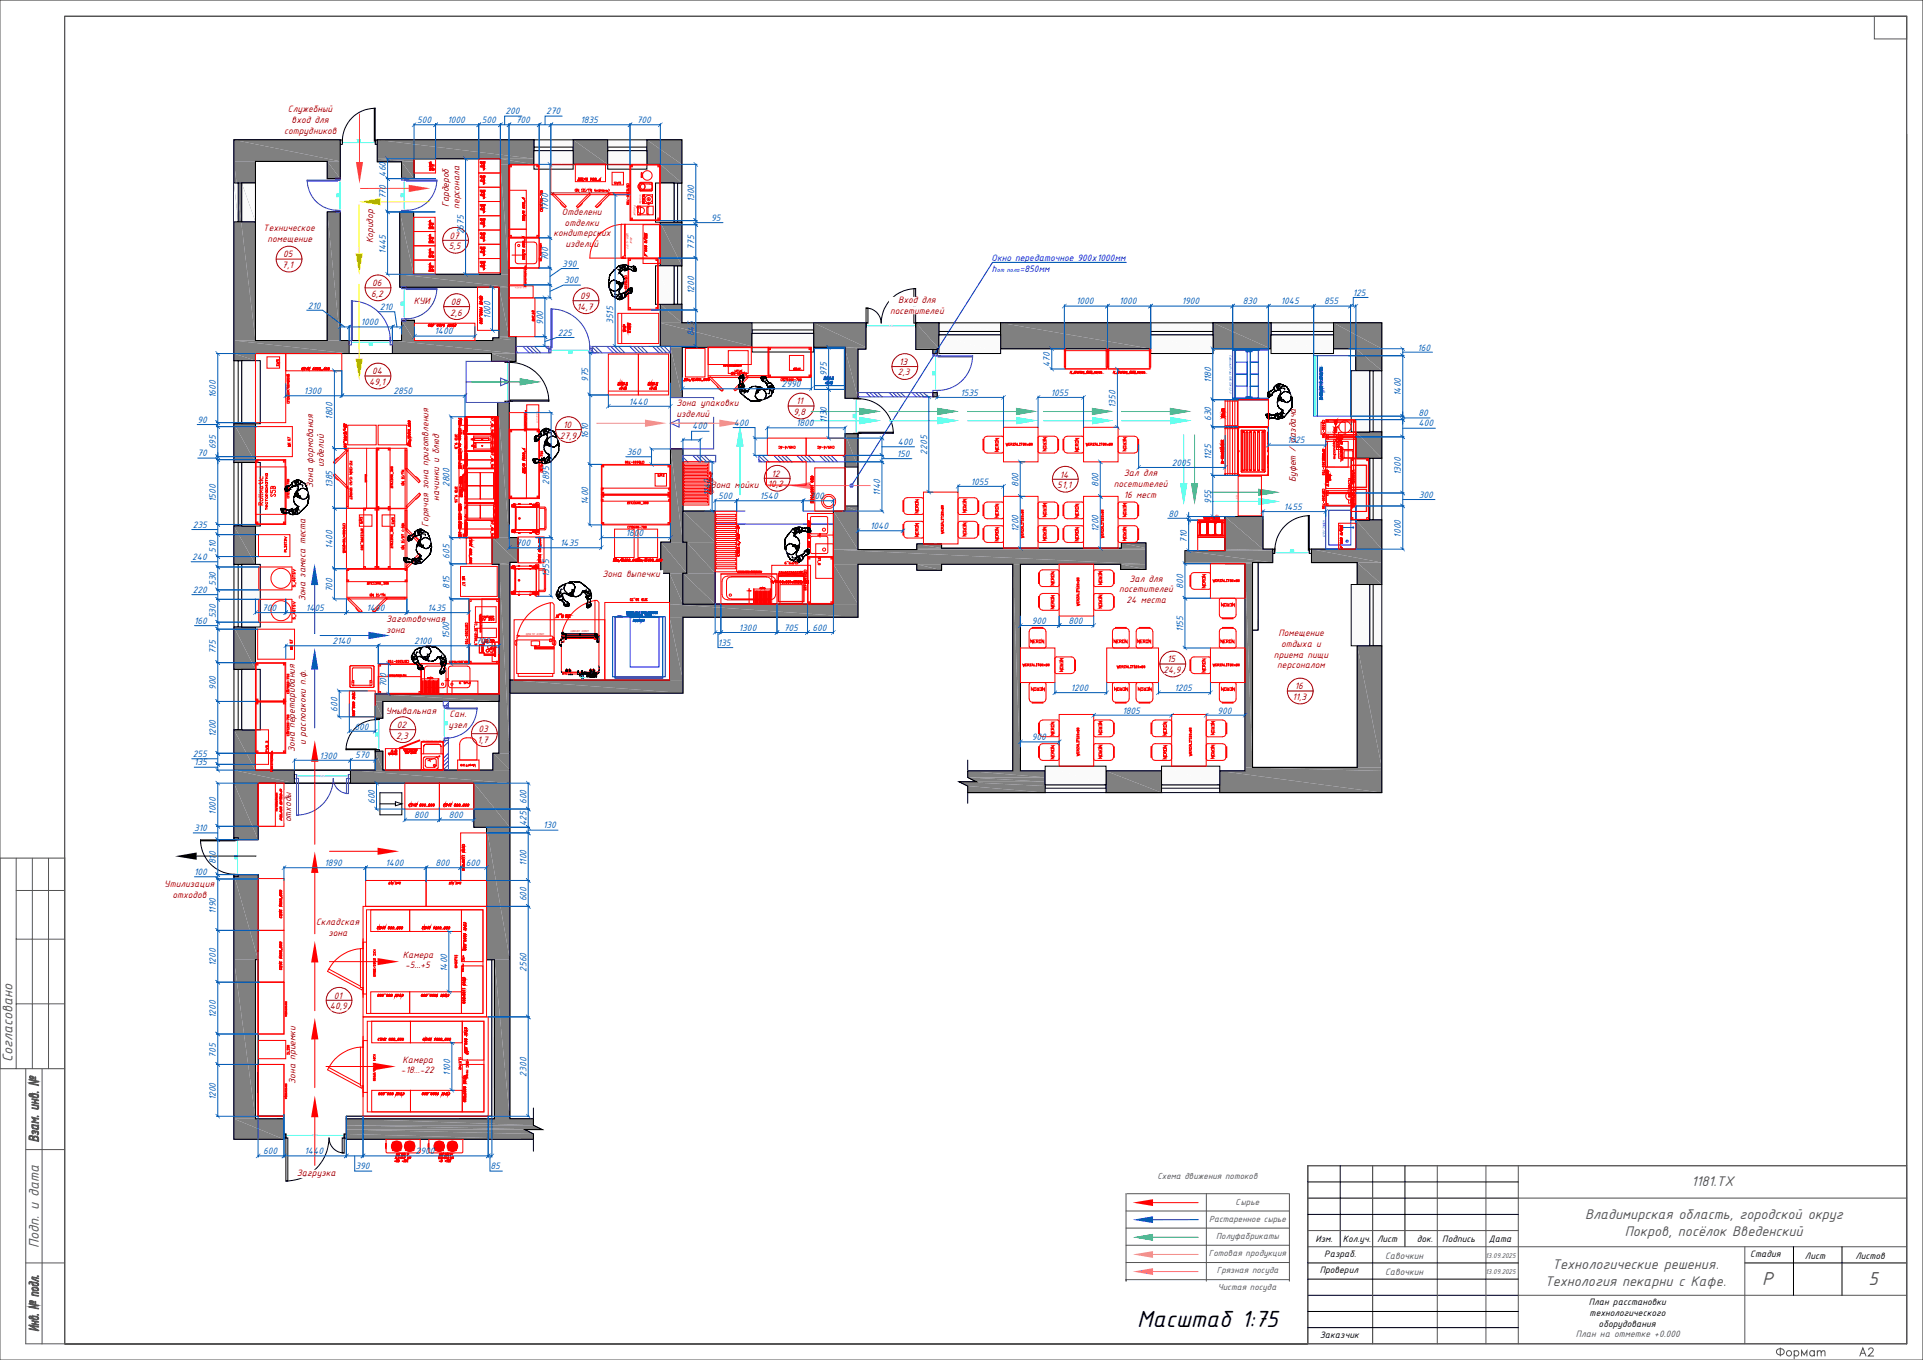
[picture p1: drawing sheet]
<svg xmlns="http://www.w3.org/2000/svg" width="594mm" height="420mm" viewBox="0 0 594 420" stroke-linecap="round" stroke-linejoin="round" font-family="sans-serif">
<defs><g id="words">
<text font-size="7.7" x="351.3" y="409.9">Масштаб 1:75</text>
<g font-size="6.2" fill="#545454">
<text x="544.3" y="397">Р</text>
<text x="577.1" y="397">5</text>
</g>
<g font-size="4.7" fill="#545454">
<text x="3.9" y="328" transform="rotate(-90 3.9 328)">Согласовано</text>
<text x="522.4" y="366.2">1181.ТХ</text>
<text x="489.6" y="376.6">Владимирская область, городской округ</text>
<text x="501.9" y="381.6">Покров, посёлок Введенский</text>
<text x="12" y="385.4" transform="rotate(-90 12 385.4)">Подп. и дата</text>
<text x="479.4" y="392">Технологические решения.</text>
<text x="477.1" y="397">Технология пекарни с Кафе.</text>
</g>
<g font-size="3.1" fill="#950000">
<text x="88.9" y="34.5">Служебный</text>
<text x="87.8" y="41.2">сотрудников</text>
<text x="90.1" y="37.9">вход для</text>
<text x="138.6" y="64" transform="rotate(-90 138.6 64)">Гардероб</text>
<text x="141.9" y="64.5" transform="rotate(-90 141.9 64.5)">персонала</text>
<text x="81.3" y="71.3">Техническое</text>
<text x="173.6" y="66.3">Отделени</text>
<text x="174.4" y="69.6">отделки</text>
<text x="82.6" y="74.7">помещение</text>
<text x="115.3" y="75.1" transform="rotate(-90 115.3 75.1)">Коридор</text>
<text x="138.7" y="76.9">5,5</text>
<text x="138.9" y="73.7">07</text>
<text x="170.9" y="73">кондитерских</text>
<text x="174.7" y="76.3">изделий</text>
<text x="87.2" y="82.8">7,1</text>
<text x="87.5" y="79.5">05</text>
<text x="115" y="88.4">06</text>
<text x="114.7" y="91.7">6,2</text>
<text x="127.8" y="93.8">КУИ</text>
<text x="139.2" y="94.1">08</text>
<text x="178.2" y="95.6">14,7</text>
<text x="179.2" y="92.3">09</text>
<text x="277.4" y="93.7">Вход для</text>
<text x="139.1" y="97.5">2,6</text>
<text x="274.9" y="97">посетителей</text>
<text x="277.7" y="112.6">13</text>
<text x="114" y="118.9">49,1</text>
<text x="114.9" y="115.6">04</text>
<text x="277.3" y="116">2,3</text>
<text x="209" y="125.4">Зона упаковки</text>
<text x="245.9" y="124.9">11</text>
<text x="209" y="128.7">изделий</text>
<text x="245.1" y="128.1">9,8</text>
<text x="172.9" y="135.4">27,9</text>
<text x="173.9" y="132.2">10</text>
<text x="400.2" y="136.8" transform="rotate(-90 400.2 136.8)">раздача</text>
<text x="100" y="144.3" transform="rotate(-90 100 144.3)">изделий</text>
<text x="238.3" y="147.2">12</text>
<text x="327.4" y="147.5">14</text>
<text x="347.2" y="147.1">Зал для</text>
<text x="400.2" y="149" transform="rotate(-90 400.2 149)">Буфет /</text>
<text x="96.7" y="150.6" transform="rotate(-90 96.7 150.6)">Зона формования</text>
<text x="135.7" y="154.6" transform="rotate(-90 135.7 154.6)">начинки и блюд</text>
<text x="219.5" y="150.7">Зона мойки</text>
<text x="237.2" y="150.5">10,2</text>
<text x="326.6" y="150.7">51,1</text>
<text x="344" y="150.4">посетителей</text>
<text x="347.2" y="153.7">16 мест</text>
<text x="132.4" y="162.7" transform="rotate(-90 132.4 162.7)">Горячая зона приготвления</text>
<text x="186.1" y="178.1">Зона выпечки</text>
<text x="348.9" y="179.6">Зал для</text>
<text x="94.4" y="185.7" transform="rotate(-90 94.4 185.7)">Зона замеса теста</text>
<text x="345.7" y="183">посетителей</text>
<text x="348" y="186.3">24 места</text>
<text x="119.3" y="192.1">Заготовочная</text>
<text x="119.3" y="195.4">зона</text>
<text x="394.9" y="196.4">Помещение</text>
<text x="393.5" y="203.1">приема пищи</text>
<text x="395.7" y="199.7">отдыха и</text>
<text x="359.4" y="207.8">24,9</text>
<text x="360.5" y="204.5">15</text>
<text x="394.5" y="206.4">персоналом</text>
<text x="400" y="212.9">16</text>
<text x="119.2" y="220.6">Умывальная</text>
<text x="138.8" y="221.5">Сан.</text>
<text x="399.2" y="216.1">11,3</text>
<text x="122.6" y="224.8">02</text>
<text x="138.5" y="224.9">узел</text>
<text x="147.8" y="226.1">03</text>
<text x="91.1" y="232.2" transform="rotate(-90 91.1 232.2)">Зона перетаривания</text>
<text x="94.4" y="230.2" transform="rotate(-90 94.4 230.2)">и распоакоки п.ф.</text>
<text x="122.3" y="228.1">2,3</text>
<text x="147.5" y="229.3">1,7</text>
<text x="90" y="254" transform="rotate(-90 90 254)">отходы</text>
<text x="50.7" y="274">Утилизация</text>
<text x="53.3" y="277.3">отходов</text>
<text x="97.7" y="285.7">Складская</text>
<text x="101.5" y="289.1">зона</text>
<text x="124.4" y="295.7">Камера</text>
<text x="125.1" y="299.1">-5...+5</text>
<text x="101.9" y="311.7">40,9</text>
<text x="103.1" y="308.4">01</text>
<text x="124.3" y="328.2">Камера</text>
<text x="91.2" y="334.6" transform="rotate(-90 91.2 334.6)">Зона приемки</text>
<text x="123.8" y="331.5">-18...-22</text>
<text x="91.7" y="363.2">Загрузка</text>
</g>
<g font-size="3.1" fill="#005cb8">
<text x="156.2" y="35.3">200</text>
<text x="168.7" y="35.3">270</text>
<text x="128.9" y="38">500</text>
<text x="138.2" y="38">1000</text>
<text x="148.8" y="38">500</text>
<text x="159.3" y="38">700</text>
<text x="179.3" y="38">1835</text>
<text x="196.7" y="38">700</text>
<text x="119.2" y="54.6" transform="rotate(-90 119.2 54.6)">460</text>
<text x="119.2" y="61.6" transform="rotate(-90 119.2 61.6)">770</text>
<text x="169.3" y="65.2" transform="rotate(-90 169.3 65.2)">1700</text>
<text x="214.4" y="62.5" transform="rotate(-90 214.4 62.5)">1300</text>
<text x="219.7" y="68.2">95</text>
<text x="143.3" y="72.4" transform="rotate(-90 143.3 72.4)">2675</text>
<text x="214.4" y="77.1" transform="rotate(-90 214.4 77.1)">775</text>
<text x="119.2" y="78.4" transform="rotate(-90 119.2 78.4)">1445</text>
<text x="169.3" y="80.7" transform="rotate(-90 169.3 80.7)">700</text>
<text x="173.7" y="82.4">390</text>
<text x="174.3" y="87.5">300</text>
<text x="95" y="95.3">210</text>
<text x="117.3" y="95.7">210</text>
<text x="214.4" y="90.8" transform="rotate(-90 214.4 90.8)">1200</text>
<text x="332.4" y="94">1000</text>
<text x="345.7" y="94">1000</text>
<text x="365" y="94">1900</text>
<text x="383.9" y="94">830</text>
<text x="395.6" y="94">1045</text>
<text x="409" y="94">855</text>
<text x="417.9" y="91.3">125</text>
<text x="111.5" y="100.4">1000</text>
<text x="151.6" y="98.4" transform="rotate(-90 151.6 98.4)">1000</text>
<text x="167.8" y="100.4" transform="rotate(-90 167.8 100.4)">900</text>
<text x="189.4" y="100.1" transform="rotate(-90 189.4 100.1)">3515</text>
<text x="134.2" y="103.3">1400</text>
<text x="172.3" y="103.7">225</text>
<text x="214.4" y="103.9" transform="rotate(-90 214.4 103.9)">845</text>
<text x="324.3" y="113.4" transform="rotate(-90 324.3 113.4)">470</text>
<text x="437.9" y="108.2">160</text>
<text x="181.7" y="117.9" transform="rotate(-90 181.7 117.9)">975</text>
<text x="241.4" y="119.5">2990</text>
<text x="255.4" y="116.2" transform="rotate(-90 255.4 116.2)">975</text>
<text x="374.1" y="118.4" transform="rotate(-90 374.1 118.4)">1180</text>
<text x="66.7" y="122.9" transform="rotate(-90 66.7 122.9)">1600</text>
<text x="93.9" y="121.7">1300</text>
<text x="121.5" y="121.7">2850</text>
<text x="194.2" y="124.9">1440</text>
<text x="296.6" y="122.2">1535</text>
<text x="324.6" y="122.2">1055</text>
<text x="432.7" y="122.3" transform="rotate(-90 432.7 122.3)">1400</text>
<text x="61" y="130.6">90</text>
<text x="102.7" y="129.6" transform="rotate(-90 102.7 129.6)">1800</text>
<text x="226.7" y="131.5">400</text>
<text x="246" y="131.6">1800</text>
<text x="255.4" y="130.6" transform="rotate(-90 255.4 130.6)">1130</text>
<text x="344.6" y="126" transform="rotate(-90 344.6 126)">1350</text>
<text x="374.1" y="130" transform="rotate(-90 374.1 130)">630</text>
<text x="438.1" y="131.7">400</text>
<text x="438.1" y="128.5">80</text>
<text x="181.7" y="135.6" transform="rotate(-90 181.7 135.6)">1610</text>
<text x="213.8" y="132.6">400</text>
<text x="277.3" y="137.5">400</text>
<text x="397.6" y="136.9">1325</text>
<text x="61" y="140.9">70</text>
<text x="66.7" y="138.8" transform="rotate(-90 66.7 138.8)">695</text>
<text x="193.6" y="140.5">360</text>
<text x="277" y="141.1">150</text>
<text x="286.3" y="140.4" transform="rotate(-90 286.3 140.4)">2205</text>
<text x="361.9" y="143.8">2005</text>
<text x="374.1" y="142.2" transform="rotate(-90 374.1 142.2)">1125</text>
<text x="169.7" y="149.9" transform="rotate(-90 169.7 149.9)">2895</text>
<text x="299.8" y="149.6">1055</text>
<text x="432.7" y="146.6" transform="rotate(-90 432.7 146.6)">1300</text>
<text x="66.7" y="155" transform="rotate(-90 66.7 155)">1500</text>
<text x="102.7" y="150.8" transform="rotate(-90 102.7 150.8)">1385</text>
<text x="138.8" y="150.5" transform="rotate(-90 138.8 150.5)">2800</text>
<text x="181.7" y="156" transform="rotate(-90 181.7 156)">1400</text>
<text x="219.4" y="153.2" transform="rotate(-90 219.4 153.2)">1140</text>
<text x="221.8" y="154.1">500</text>
<text x="234.7" y="154.1">1540</text>
<text x="250.2" y="154.1">700</text>
<text x="271.9" y="153.2" transform="rotate(-90 271.9 153.2)">1140</text>
<text x="314.6" y="150.4" transform="rotate(-90 314.6 150.4)">800</text>
<text x="339.3" y="150.4" transform="rotate(-90 339.3 150.4)">800</text>
<text x="374.1" y="155.7" transform="rotate(-90 374.1 155.7)">955</text>
<text x="438.2" y="153.7">300</text>
<text x="360.9" y="159.5">80</text>
<text x="396.6" y="157.4">1455</text>
<text x="59.5" y="163">235</text>
<text x="193.3" y="165.5">1600</text>
<text x="268.8" y="163.4">1040</text>
<text x="314.6" y="164.4" transform="rotate(-90 314.6 164.4)">1200</text>
<text x="339.3" y="164.4" transform="rotate(-90 339.3 164.4)">1200</text>
<text x="366.6" y="167.7" transform="rotate(-90 366.6 167.7)">710</text>
<text x="432.7" y="166" transform="rotate(-90 432.7 166)">1000</text>
<text x="59.4" y="173">240</text>
<text x="66.7" y="170.6" transform="rotate(-90 66.7 170.6)">510</text>
<text x="102.7" y="169.5" transform="rotate(-90 102.7 169.5)">1400</text>
<text x="138.8" y="172.5" transform="rotate(-90 138.8 172.5)">605</text>
<text x="159.4" y="168.6">700</text>
<text x="173" y="168.6">1435</text>
<text x="169.7" y="178.2" transform="rotate(-90 169.7 178.2)">1355</text>
<text x="59.6" y="183.1">220</text>
<text x="66.7" y="181" transform="rotate(-90 66.7 181)">530</text>
<text x="102.7" y="182.9" transform="rotate(-90 102.7 182.9)">700</text>
<text x="138.8" y="181.8" transform="rotate(-90 138.8 181.8)">815</text>
<text x="365.5" y="181.8" transform="rotate(-90 365.5 181.8)">800</text>
<text x="66.7" y="191" transform="rotate(-90 66.7 191)">530</text>
<text x="81" y="188.6">700</text>
<text x="94.4" y="188.6">1405</text>
<text x="113.2" y="188.6">1400</text>
<text x="132" y="188.6">1435</text>
<text x="60" y="192.7">160</text>
<text x="138.8" y="197.4" transform="rotate(-90 138.8 197.4)">1500</text>
<text x="228.3" y="194.8">1300</text>
<text x="242.1" y="194.8">705</text>
<text x="251" y="194.8">600</text>
<text x="318.7" y="192.7">900</text>
<text x="330.1" y="192.7">800</text>
<text x="365.5" y="195.3" transform="rotate(-90 365.5 195.3)">1155</text>
<text x="66.7" y="202.1" transform="rotate(-90 66.7 202.1)">775</text>
<text x="102.7" y="198.9">2140</text>
<text x="127.9" y="198.9">2100</text>
<text x="146.9" y="198.9">700</text>
<text x="221.7" y="199.5">135</text>
<text x="66.7" y="213.1" transform="rotate(-90 66.7 213.1)">900</text>
<text x="119.4" y="212.2" transform="rotate(-90 119.4 212.2)">700</text>
<text x="330.8" y="213.4">1200</text>
<text x="362.8" y="213.4">1205</text>
<text x="104.2" y="219.8" transform="rotate(-90 104.2 219.8)">600</text>
<text x="346.8" y="220.3">1805</text>
<text x="376.1" y="220.3">900</text>
<text x="66.7" y="227.7" transform="rotate(-90 66.7 227.7)">1200</text>
<text x="109.5" y="225.3">600</text>
<text x="59.5" y="233.8">255</text>
<text x="318.7" y="228.6">900</text>
<text x="59.9" y="236.4">135</text>
<text x="98.6" y="234.3">1300</text>
<text x="109.7" y="234.2">570</text>
<text x="66.7" y="251.5" transform="rotate(-90 66.7 251.5)">1000</text>
<text x="115.8" y="248.2" transform="rotate(-90 115.8 248.2)">600</text>
<text x="162.6" y="248.2" transform="rotate(-90 162.6 248.2)">600</text>
<text x="60" y="256.7">310</text>
<text x="128" y="252.7">800</text>
<text x="138.6" y="252.7">800</text>
<text x="162.6" y="255.2" transform="rotate(-90 162.6 255.2)">425</text>
<text x="167.8" y="255.8">130</text>
<text x="66.7" y="266.9" transform="rotate(-90 66.7 266.9)">810</text>
<text x="100.2" y="267.4">1890</text>
<text x="119.1" y="267.4">1400</text>
<text x="134.5" y="267.4">800</text>
<text x="143.8" y="267.4">600</text>
<text x="162.6" y="267.4" transform="rotate(-90 162.6 267.4)">1100</text>
<text x="60" y="270.2">100</text>
<text x="162.6" y="278.3" transform="rotate(-90 162.6 278.3)">600</text>
<text x="66.7" y="282.2" transform="rotate(-90 66.7 282.2)">1190</text>
<text x="66.7" y="298.4" transform="rotate(-90 66.7 298.4)">1200</text>
<text x="138.1" y="300.1" transform="rotate(-90 138.1 300.1)">1400</text>
<text x="162.6" y="300.1" transform="rotate(-90 162.6 300.1)">2560</text>
<text x="66.7" y="314.4" transform="rotate(-90 66.7 314.4)">1200</text>
<text x="66.7" y="326.6" transform="rotate(-90 66.7 326.6)">705</text>
<text x="139" y="332.2" transform="rotate(-90 139 332.2)">1100</text>
<text x="162.6" y="332.4" transform="rotate(-90 162.6 332.4)">2300</text>
<text x="66.7" y="339.8" transform="rotate(-90 66.7 339.8)">1200</text>
<text x="81.3" y="356.4">600</text>
<text x="94.1" y="356.4">1440</text>
<text x="128.4" y="356.4">2900</text>
<text x="109.9" y="361.1">390</text>
<text x="151.6" y="361.1">85</text>
</g>
<g font-size="3.1" fill="#00d">
<text x="306.3" y="80.6">Окно передаточное 900х1000мм</text>
<text x="306.4" y="83.9">h</text>
<text x="315" y="83.9">=850мм</text>
</g>
<g font-size="3.1">
<text x="406.3" y="383.5">Изм.</text>
<text x="414.7" y="383.5">Кол.уч.</text>
<text x="425.4" y="383.5">Лист</text>
<text x="437.6" y="383.5">док.</text>
<text x="445.5" y="383.5">Подпись</text>
<text x="459.9" y="383.5">Дата</text>
<text x="409" y="388.2">Разраб.</text>
<text x="540.6" y="388.1">Стадия</text>
<text x="557.5" y="388.8">Лист</text>
<text x="573.1" y="388.8">Листов</text>
<text x="407.7" y="393.2">Проверил</text>
<text x="490.7" y="403.1">План расстановки</text>
<text x="491" y="406.4">технологического</text>
<text x="407.7" y="413.2">Заказчик</text>
<text x="493.8" y="409.8">оборудования</text>
</g>
<g font-size="3.1" fill="#545454">
<text x="427.8" y="388.8">Савочкин</text>
<text x="427.8" y="393.8">Савочкин</text>
<text x="486.7" y="412.8">План на отметке +0.000</text>
</g>
<g font-size="2.9" fill="#545454">
<text x="357.5" y="363.9">Схема движения потоков</text>
<text x="381.6" y="372">Cырье</text>
<text x="373.5" y="377.3">Растаренное сырье</text>
<text x="375.7" y="382.6">Полуфабрикаты</text>
<text x="373.4" y="387.9">Готовая продукция</text>
<text x="375.9" y="393.2">Грязная посуда</text>
<text x="376.2" y="398.4">Чистая посуда</text>
</g>
<g font-size="2.3" fill="#545454">
<text x="458.8" y="388.5">13.09.2025</text>
<text x="458.8" y="393.5">13.09.2025</text>
</g>
<text font-size="2.1" fill="#00d" x="307.9" y="83.9">от пола</text>
<g font-size="1" fill="#f00">
<text x="197.5" y="59.9" transform="rotate(90 197.5 59.9)">Vitamix</text>
<text x="195.7" y="63.5" transform="rotate(90 195.7 63.5)">Pacojet</text>
<text x="193.5" y="71.9" transform="rotate(90 193.5 71.9)">ШОК-4-1/1</text>
<text x="194.6" y="73.2" transform="rotate(90 194.6 73.2)">Abat</text>
<text x="168.1" y="195.4" transform="rotate(-180 168.1 195.4)">UNOX XL1003</text>
<text x="182" y="194.6" transform="rotate(-180 182 194.6)">UNOX XB1083</text>
</g>
<g font-size="1" fill="#0ff">
<text x="274.2" y="100.9">1150</text>
<text x="100.6" y="239.3" transform="rotate(-180 100.6 239.3)">1200</text>
<text x="98.3" y="350.3" transform="rotate(-180 98.3 350.3)">1350</text>
</g>
<g font-size="1" fill="#00f">
<text x="379.8" y="109.6" transform="rotate(90 379.8 109.6)">Carboma Praia G85 SM 1,2-1</text>
<text x="408.6" y="160.4" transform="rotate(90 408.6 160.4)">Н1МКС-10/7</text>
</g>
<g font-size=".6" fill="#f00">
<text x="162.8" y="88.5" transform="rotate(-180 162.8 88.5)">SLIM JIM 87,1л</text>
<text x="166.2" y="130.6" transform="rotate(-90 166.2 130.6)">SLIM JIM 87,1л</text>
<text x="410" y="133.8">SLIM JIM 87,1л</text>
<text x="242.4" y="150.4">ТС/3</text>
<text x="381.8" y="152.7" transform="rotate(90 381.8 152.7)">ТС/3</text>
<text x="136.4" y="228.4" transform="rotate(-180 136.4 228.4)">ВМ1 510*655*500(750)</text>
</g>
</g></defs>
<path d="M72.3 43.2h32.8v12h-4v-5.4h-22.2v55.4h22.1l.1-39.8h4v39.8h18.9v-6.3h4v6.3h24.2v-.8h1.9v-15.7h-30.6v-23.3h4.3v19.3h26.8v-35.7h-26.7v6.2h-3.9v-5.2h-7.5v-6.8h40.7" fill="none" stroke="#000" stroke-width=".31"/>
<g fill="#fafafa">
<path d="M72.3 111.4l1.3 19.5h-1.3z"/>
<path d="M72.3 111.4h1.3v19.5z"/>
<path d="M72.3 142.8l1.3 19.6h-1.3z"/>
<path d="M72.3 142.8h1.3v19.6z"/>
<path d="M72.3 174.3l1.3 19.3h-1.3z"/>
<path d="M72.3 174.3h1.3v19.3z"/>
<path d="M72.3 206.7l1.3 18.7h-1.3z"/>
<path d="M72.3 206.7h1.3v18.7z"/>
</g>
<path d="M72.3 43.2v216.1" fill="none" stroke="#000" stroke-width=".31"/>
<path d="M106.4 44h8.8" fill="none" stroke="#0ff" stroke-width=".31"/>
<g fill="#0ff">
<path d="M115.2 43.9l.7 .1-.7 .2z"/>
<path d="M105.7 44l.7-.1v.3z"/>
</g>
<path d="M110.3 43.1h.3l-.2 .7M110.9 43.2h-.2l.1 .6 .1-.4-.2 .1M111.1 43.1l.2 .1-.1 .6z" fill="none" stroke="#0ff" stroke-width=".31"/>
<g fill="none" stroke="#000" stroke-width=".31">
<path d="M115.6 33.4h.3v10.2h-.3zM115.6 33.4a10.1 10.1 0 0 0-9.9 9.9M105.1 43.2h.6v1.4h-.6zM105.7 43.6v.4M115.9 43.2h.6v1.4h-.6zM115.9 43.6v.4M157.2 50.8v53.2h2.1v7.6h-7.5v-2.4h-72.9v2.2h-6.6M204 50.8v5.7M204 68.6v13.5M204 94v13h3.1v15.8M73.6 111.4v19.5M74.7 111.4v19.5"/>
<path d="M157.3 111.9v12.1M72.3 130.9h6.6v11.9h-6.6M261 134v23.8M73.6 142.8v19.6M74.7 142.8v19.6M72.3 162.4h6.6v11.9h-6.6M73.6 174.3v19.3M74.7 174.3v19.3M210.9 167.4v-28.8h-3.8v28.8h-3v9.6h2.7v33h-49.3M72.3 193.6h6.6v13.1h-6.6M73.6 206.7v18.7M74.7 206.7v18.7"/>
<path d="M72.3 225.4h6.6v12.4h37v-5.8h2.3v5.8h34.1v-5.2h1.8v-16h-35.9v5.2h-2.3v-7.5h38.2v-40.1h-2.1v-8.2h1.8v-41.7h3.5v41.7h2.7v7.7h-2.5v171.8M79.7 241.9v17.4"/>
</g>
<path d="M220.9 157.8h9.2M248.2 157.8h9.2" fill="none" stroke="#5c00b8" stroke-width=".31"/>
<g fill="#fafafa">
<path d="M209.3 82.1l1.3 11.9h-1.3z"/>
<path d="M209.3 82.1h1.3v11.9z"/>
<path d="M209.3 56.5l1.3 12.1h-1.3z"/>
<path d="M209.3 56.5h1.3v12.1z"/>
</g>
<g fill="none" stroke="#000" stroke-width=".31">
<path d="M204 56.5h6.6M208.2 56.5v12.1M209.3 56.5v12.1M210.6 43.2v56.5M204 68.6h6.6M204 82.1h6.6M204 94h6.6M208.2 82.1v11.9M209.3 82.1v11.9M232.3 99.7v7.5h-21.6v15.6h-3.6M251.3 99.7v7.5h9.7v15.8h4v-15.2h2.5v-8.1M282.9 99.7v8.2h5.3v1.3"/>
<path d="M289.5 107.7v1.5M261 134h4v35.7h18.2v-1.7h5M288.2 121.2v1.4M289.5 121.2v1.4M265 174.2v16.4M289.5 168h1.3v1.3"/>
</g>
<g fill="#fafafa">
<path d="M232.3 99.7l19 2.2h-19z"/>
<path d="M232.3 99.7h19v2.2z"/>
</g>
<path d="M157.2 50.8h7.7M187.7 43.2v7.6h-10.7M199.8 43.2v7.6h4.2M210.6 99.7h56.9M232.3 101.9h19M232.3 103h19" fill="none" stroke="#000" stroke-width=".31"/>
<g fill="#fafafa">
<path d="M187.7 43.2l12.1 2.2h-12.1z"/>
<path d="M187.7 43.2h12.1v2.2z"/>
</g>
<path d="M177 43.2v7.6M187.7 45.4h12.1M187.7 46.5h12.1" fill="none" stroke="#000" stroke-width=".31"/>
<g fill="#fafafa">
<path d="M164.9 43.2l12.1 2.2h-12.1z"/>
<path d="M164.9 43.2h12.1v2.2z"/>
</g>
<path d="M157.2 43.2h53.4M164.9 45.4h12.1M164.9 46.5h12.1M164.9 43.2v7.6M289.5 107.7h.5M309.1 107.7h46.3M374.7 107.7h17.9M411.9 107.7h6.9v6.8M418.8 133.4v8.1M418.8 160.6v9" fill="none" stroke="#000" stroke-width=".31"/>
<g fill="#fafafa">
<path d="M392.6 99.7l19.3 2.7h-19.3z"/>
<path d="M392.6 99.7h19.3v2.7z"/>
<path d="M355.4 99.7l19.3 2.7h-19.3z"/>
<path d="M355.4 99.7h19.3v2.7z"/>
<path d="M290 99.7l19.1 2.7h-19.1z"/>
<path d="M290 99.7h19.1v2.7z"/>
</g>
<g fill="none" stroke="#000" stroke-width=".31">
<path d="M282.9 99.7h143.9M290 99.7v8M309.1 99.7v8M355.4 99.7v8M374.7 99.7v8M392.6 99.7v8M411.9 99.7v8M290 102.4h19.1M290 103.4h19.1M355.4 102.4h19.3M355.4 103.4h19.3M392.6 102.4h19.3"/>
<path d="M392.6 103.4h19.3"/>
</g>
<g fill="#fafafa">
<path d="M424.1 180.5l2.7 18.9h-2.7z"/>
<path d="M424.1 180.5h2.7v18.9z"/>
<path d="M424.1 141.5l2.7 19.1h-2.7z"/>
<path d="M424.1 141.5h2.7v19.1z"/>
<path d="M424.1 114.5l2.7 18.9h-2.7z"/>
<path d="M424.1 114.5h2.7v18.9z"/>
</g>
<g fill="none" stroke="#000" stroke-width=".31">
<path d="M426.8 99.7v145.1M418.8 114.5h8M423.1 114.5v18.9M424.1 114.5v18.9M418.8 133.4h8M418.8 141.5h8M423.1 141.5v19.1M424.1 141.5v19.1M290.8 169.3h55.6v-1.6h7.5v8.2h-7.7v-1.7h-31v63.9h7.6v6.7M378.4 170.1v-10.6h11.7v10.1h3v4.1M418.8 169.6h-13.7v4.1M418.8 160.6h8"/>
<path d="M341.6 244.8v-6.7h17.2v6.7"/>
</g>
<g fill="#fafafa">
<path d="M322.8 243.4l18.8 1.4h-18.8z"/>
<path d="M322.8 243.4h18.8v1.4z"/>
<path d="M358.8 243.4l18 1.4h-18z"/>
<path d="M358.8 243.4h18v1.4z"/>
</g>
<g fill="none" stroke="#000" stroke-width=".31">
<path d="M312.8 174.2v63.9M378.4 174.1h6.2v64h-7.8v6.7M388.6 173.7v20.9h-1.7M393.1 173.7h-6.2v63.3h32.3v-37.6h7.6M405.1 173.7h14.1v6.8h7.6M423.1 180.5v18.9M424.1 180.5v18.9M72.3 259.3h7.4M79.7 241.9h66.7v13.6h3.9v38.2M117.3 248.2h4.8M122.1 247.6l2 .6-2 .6zM298.9 244.8h127.9"/>
<path d="M322.8 243.4h18.8M322.8 242.4h18.8M358.8 243.4h18M358.8 242.4h18M79.7 293.7v-23.6h-7.4v81.7h15.3v-6.3h-8.7v-49.1h.8v48.3h7.9v.8M150.3 296.4h2.4v49.1h-45.7v6.3h57.8M151.9 296.4v48.3h-44.9v.8M88.3 351.4h.6v13.3h-.6zM88.3 350.2v1.2M105.7 351.4h.6v4.7h-.6zM106.3 356.1a4.6 4.6 0 0 1-4.7-4.7 13.4 13.4 0 0 1-13.3 13.3M106.3 350.2v1.2"/>
</g>
<path d="M88.9 350.6h7.5M98.2 350.6h7.4" fill="none" stroke="#0ff" stroke-width=".31"/>
<g fill="#0ff">
<path d="M105.6 350.5l.7 .1-.7 .1z"/>
<path d="M88.3 350.6l.6-.1v.2z"/>
</g>
<path d="M267.5 95.1h.6v4.7h-.6zM267.5 95.1a4.6 4.6 0 0 1 4.7 4.7M267.5 99.8v1.2M282.3 89.1h.5v10.7h-.5zM282.8 89.2a10.6 10.6 0 0 0-10.6 10.6M282.8 99.8l.1 1.2M212.1 167.4v9.6M87.6 350.2h.7v1.3h-.7zM106.3 350.2h.7v1.3h-.7z" fill="none" stroke="#000" stroke-width=".31"/>
<path d="M268.2 100.6h6.2M276 100.6h6.2" fill="none" stroke="#0ff" stroke-width=".31"/>
<g fill="#0ff">
<path d="M267.5 100.6l.7-.1v.2z"/>
<path d="M282.2 100.5l.7 .1-.7 .1z"/>
</g>
<path d="M266.9 99.7h.6v1.3h-.6zM282.8 99.7h.7v1.3h-.6z" fill="none" stroke="#000" stroke-width=".31"/>
<path d="M264.5 123.8v9.3" fill="none" stroke="#0ff" stroke-width=".31"/>
<g fill="#0ff">
<path d="M264.4 133.1h.2l-.1 .7z"/>
<path d="M264.5 123.1l.1 .7h-.2z"/>
</g>
<path d="M263.5 128.4l.7 .1zM263.5 128.1h.7zM263.6 128.7v.2l.3-.2 .3 .2zM117 222.9v8" fill="none" stroke="#0ff" stroke-width=".31"/>
<path d="M263.7 133.8h1.3v.7h-1.3zM263.7 122.5h1.3v.6h-1.3zM264.6 133.8h1.3M264.6 123.1h1.3M265.3 133.5h10.6v.3h-10.6zM265.3 123.1a10.7 10.7 0 0 1 10.6 10.7" fill="none" stroke="#000" stroke-width=".31"/>
<g fill="#0ff">
<path d="M116.9 230.9h.2l-.1 .6z"/>
<path d="M117 222.2l.1 .7h-.2z"/>
</g>
<path d="M156.8 112.6v10.6M116.1 226.8l.7 .1-.6 .1zM116.1 226.4l.7 .1-.6 .1zM116.8 227.3l-.7-.2v.3" fill="none" stroke="#0ff" stroke-width=".31"/>
<path d="M106.9 231.3h9.3v.2h-9.3zM115.5 231.5h1.4M115.6 222.2h1.3M115.9 231.5h1.3v.7h-1.3zM115.9 221.5h1.3v.7h-1.3zM116.2 222.3a9.3 9.3 0 0 0-9.3 9.3" fill="none" stroke="#000" stroke-width=".31"/>
<g fill="#0ff">
<path d="M156.6 123.2h.3l-.1 .7z"/>
<path d="M156.8 111.9l.1 .7h-.3z"/>
</g>
<path d="M155.9 117.8l.6 .1-.5 .1zM155.9 117.4l.6 .2h-.5zM156 118.2l.3 .1-.4 .1 .1-.2h.5l-.1 .2M394.4 170.7h9.4" fill="none" stroke="#0ff" stroke-width=".31"/>
<g fill="none" stroke="#000" stroke-width=".31">
<path d="M156 111.3h1.3v.6h-1.3zM156.9 111.9h1.3M157.5 111.9a12 12 0 0 1 12 12M156 123.9h1.3v.7h-1.3zM156.9 123.9h1.3M157.6 123.5h11.9v.4h-11.9zM261 157.8h-3.6v28.8h-46.5v-9.6h1.2M210.9 167.4h1.2M265 174.2h18.2v1.9h7.6v-1.9h22M265 190.6h-54.1v23.4h-53.4M298.9 234.7v5.4l2.7 1.3h-5.4l2.7 1.3v5.4M298.9 238.1h13.9"/>
<path d="M157.5 345.5h7.3M164.8 342.2v5.3l2.6 1.3h-5.3l2.7 1.4v5.3"/>
</g>
<path d="M220.9 161.8h9.2M248.2 161.8h9.2" fill="none" stroke="#5c00b8" stroke-width=".31"/>
<g fill="#0ff">
<path d="M403.8 170.6l.6 .1-.6 .1z"/>
<path d="M393.7 170.7l.7-.1v.2z"/>
</g>
<path d="M398.7 169.8v.6l-.1-.2 .2-.4zM399 169.8l.2 .1-.1 .5zM399.4 169.8l.2 .1-.1 .5z" fill="none" stroke="#0ff" stroke-width=".31"/>
<path d="M210.9 157.8h10v28.8M404.1 159.2h.3v10.7h-.3zM404.5 159.3a10.7 10.7 0 0 0-10.7 10.6M393.1 169.6h.6v1.3h-.6zM393.7 169.2v1.4M404.4 169.6h.7v1.3h-.7zM404.4 169.2v1.4M117.3 244.8h6.8v6.8h-6.8" fill="none" stroke="#000" stroke-width=".31"/>
<g fill="#808080">
<path d="M116.5 43.2l48.4 5.8h-48.4z"/>
<path d="M116.5 43.2h48.4v5.8z"/>
<path d="M72.3 43.2l32.8 6.6h-32.8z"/>
<path d="M72.3 43.2h32.8v6.6z"/>
<path d="M116.5 49l11.4 1h-11.4z"/>
<path d="M116.5 49h11.4v1z"/>
<path d="M154.6 49l10.3 1.8h-10.3z"/>
<path d="M154.6 49h10.3v1.8z"/>
<path d="M124 50l3.9 5.2h-3.9z"/>
<path d="M124 50h3.9v5.2z"/>
<path d="M101.1 49.8l4 5.4h-4z"/>
<path d="M101.1 49.8h4v5.4z"/>
<path d="M154.6 50.8l2.6 33.9h-2.6z"/>
<path d="M154.6 50.8h2.6v33.9z"/>
<path d="M123.5 65.4l4.3 19.3h-4.3z"/>
<path d="M123.5 65.4h4.3v19.3z"/>
<path d="M123.5 84.7l33.7 4h-33.7z"/>
<path d="M123.5 84.7h33.7v4z"/>
<path d="M154.1 88.7l3.1 15.3h-3.1z"/>
<path d="M154.1 88.7h3.1v15.3z"/>
</g>
<path d="M154.1 104.2h5.2" fill="none" stroke="#808080" stroke-width=".38"/>
<g fill="#808080">
<path d="M152.2 104.4l7.1 .8h-7.1z"/>
<path d="M152.2 104.4h7.1v.8z"/>
<path d="M124 98.9l4 6.3h-4z"/>
<path d="M124 98.9h4v6.3z"/>
</g>
<path d="M124 105.2h35.3" fill="none" stroke="#808080" stroke-width=".31"/>
<g fill="#808080">
<path d="M101.1 65.4l4 39.8h-4z"/>
<path d="M101.1 65.4h4v39.8z"/>
<path d="M72.3 49.8l6.6 55.4h-6.6z"/>
<path d="M72.3 49.8h6.6v55.4z"/>
<path d="M121.2 105.2l38.1 4h-38.1z"/>
<path d="M121.2 105.2h38.1v4z"/>
<path d="M72.3 105.2l35.6 4h-35.6z"/>
<path d="M72.3 105.2h35.6v4z"/>
<path d="M72.3 109.2l6.6 2.2h-6.6z"/>
<path d="M72.3 109.2h6.6v2.2z"/>
<path d="M151.8 109.2l7.5 2.4h-7.5z"/>
<path d="M151.8 109.2h7.5v2.4z"/>
</g>
<path d="M72.3 43.2h32.8v12h-4v-5.4h-22.2v55.4h22.2v-39.8h4v39.8h18.9v-6.3h4v6.3h24.2v-.8h1.9v-15.7h-30.6v-23.3h4.3v19.3h26.8v-35.7h-26.7v6.2h-3.9v-5.2h-7.5v-6.8h48.4v7.6h-7.7v53.2h2.1v7.6h-7.5v-2.4h-72.9v2.2h-6.6z" fill="none" stroke="#000" stroke-width=".31"/>
<g fill="#808080">
<path d="M177 43.2l10.7 7.6h-10.7z"/>
<path d="M177 43.2h10.7v7.6z"/>
</g>
<path d="M177 43.2h10.7v7.6h-10.7z" fill="none" stroke="#000" stroke-width=".31"/>
<g fill="#808080">
<path d="M199.8 43.2l10.8 7.6h-10.8z"/>
<path d="M199.8 43.2h10.8v7.6z"/>
<path d="M204 50.8l6.6 5.7h-6.6z"/>
<path d="M204 50.8h6.6v5.7z"/>
</g>
<path d="M199.8 43.2h10.8v13.3h-6.6v-5.7h-4.2z" fill="none" stroke="#000" stroke-width=".31"/>
<g fill="#808080">
<path d="M204 68.6l6.6 13.5h-6.6z"/>
<path d="M204 68.6h6.6v13.5z"/>
</g>
<path d="M204 68.6h6.6v13.5h-6.6z" fill="none" stroke="#000" stroke-width=".31"/>
<g fill="#808080">
<path d="M204 94l6.6 5.7h-6.6z"/>
<path d="M204 94h6.6v5.7z"/>
<path d="M204 99.7l28.3 7.3h-28.3z"/>
<path d="M204 99.7h28.3v7.3z"/>
</g>
<path d="M207.1 107.1h25.2" fill="none" stroke="#808080" stroke-width=".31"/>
<g fill="#808080">
<path d="M207.1 107.2l3.6 15.6h-3.6z"/>
<path d="M207.1 107.2h3.6v15.6z"/>
</g>
<path d="M204 94h6.6v5.7h21.7v7.5h-21.6v15.6h-3.6v-15.8h-3.1z" fill="none" stroke="#000" stroke-width=".31"/>
<path d="M251.3 99.7h16.2" fill="none" stroke="#808080" stroke-width=".31"/>
<g fill="#808080">
<path d="M251.3 99.7l16.2 7.5h-16.2z"/>
<path d="M251.3 99.7h16.2v7.5z"/>
<path d="M261 107.2l6.5 .6h-6.5z"/>
<path d="M261 107.2h6.5v.6z"/>
<path d="M261 107.8l4 15.2h-4z"/>
<path d="M261 107.8h4v15.2z"/>
</g>
<path d="M251.3 99.7h16.2v8.1h-2.5v15.2h-4v-15.8h-9.7z" fill="none" stroke="#000" stroke-width=".31"/>
<g fill="#808080">
<path d="M261 134l4 10.2h-4z"/>
<path d="M261 134h4v10.2z"/>
<path d="M261 156.3l4 1.5h-4z"/>
<path d="M261 156.3h4v1.5z"/>
<path d="M207.1 138.6l3.8 28.8h-3.8z"/>
<path d="M207.1 138.6h3.8v28.8z"/>
<path d="M346.4 167.7l7.5 1.6h-7.5z"/>
<path d="M346.4 167.7h7.5v1.6z"/>
<path d="M283.2 168l7.6 1.3h-7.6z"/>
<path d="M283.2 168h7.6v1.3z"/>
</g>
<path d="M283.2 169.5h70.7" fill="none" stroke="#808080" stroke-width=".42"/>
<g fill="#808080">
<path d="M257.4 157.8l7.6 11.9h-7.6z"/>
<path d="M257.4 157.8h7.6v11.9z"/>
<path d="M257.4 169.7l96.5 4.5h-96.5z"/>
<path d="M257.4 169.7h96.5v4.5z"/>
<path d="M346.2 174.2l7.7 1.7h-7.7z"/>
<path d="M346.2 174.2h7.7v1.7z"/>
<path d="M283.2 174.2l7.6 1.9h-7.6z"/>
<path d="M283.2 174.2h7.6v1.9z"/>
<path d="M204.1 167.4l8 9.6h-8z"/>
<path d="M204.1 167.4h8v9.6z"/>
<path d="M257.4 174.2l7.6 12.4h-7.6z"/>
<path d="M257.4 174.2h7.6v12.4z"/>
<path d="M206.8 177l4.1 9.6h-4.1z"/>
<path d="M206.8 177h4.1v9.6z"/>
<path d="M206.8 186.6l58.2 4h-58.2z"/>
<path d="M206.8 186.6h58.2v4z"/>
<path d="M206.8 190.6l4.1 19.4h-4.1z"/>
<path d="M206.8 190.6h4.1v19.4z"/>
</g>
<path d="M157.5 214h53.4" fill="none" stroke="#808080" stroke-width=".31"/>
<g fill="#808080">
<path d="M157.5 210l53.4 4h-53.4z"/>
<path d="M157.5 210h53.4v4z"/>
<path d="M312.8 174.2l2.4 63.9h-2.4z"/>
<path d="M312.8 174.2h2.4v63.9z"/>
</g>
<path d="M298.9 238.1h23.9" fill="none" stroke="#808080" stroke-width=".31"/>
<g fill="#808080">
<path d="M298.9 238.1l23.9 2h-23.9z"/>
<path d="M298.9 238.1h23.9v2z"/>
<path d="M298.9 240.1l23.9 1.3h-21.2z"/>
<path d="M298.9 240.1h23.9v1.3z"/>
<path d="M296.2 241.4l26.6 1.3h-23.9z"/>
<path d="M296.2 241.4h26.6v1.3z"/>
<path d="M298.9 242.7l23.9 2.1h-23.9z"/>
<path d="M298.9 242.7h23.9v2.1z"/>
</g>
<path d="M207.1 138.6h3.8v28.8h1.2v9.6h-1.2v9.6h46.5v-28.8h3.6v-23.8h4v35.7h18.2v-1.7h7.6v1.3h55.6v-1.6h7.5v8.2h-7.7v-1.7h-31v63.9h7.6v6.7h-23.9v-2.1l-2.7-1.3h5.4l-2.7-1.3v-2h13.9v-63.9h-22v1.9h-7.6v-1.9h-18.2v16.4h-54.1v23.4h-53.4v-4h49.3v-33h-2.7v-9.6h3z" fill="none" stroke="#000" stroke-width=".31"/>
<g fill="#808080">
<path d="M210.9 157.8l10 9.6h-10z"/>
<path d="M210.9 157.8h10v9.6z"/>
<path d="M212.1 167.4l8.8 9.6h-8.8z"/>
<path d="M212.1 167.4h8.8v9.6z"/>
<path d="M210.9 177l10 9.6h-10z"/>
<path d="M210.9 177h10v9.6z"/>
</g>
<path d="M210.9 157.8h10v28.8h-10v-9.6h1.2v-9.6h-1.2z" fill="none" stroke="#000" stroke-width=".31"/>
<g fill="#808080">
<path d="M282.9 99.7l7.1 8h-7.1z"/>
<path d="M282.9 99.7h7.1v8z"/>
</g>
<path d="M282.9 107.8h6.6" fill="none" stroke="#808080" stroke-width=".31"/>
<g fill="#808080">
<path d="M288.2 107.9l1.3 1.3h-1.3z"/>
<path d="M288.2 107.9h1.3v1.3z"/>
<path d="M288.2 121.2l1.3 1.4h-1.3z"/>
<path d="M288.2 121.2h1.3v1.4z"/>
</g>
<path d="M288.2 109.2v-1.3h-5.3v-8.2h7.1v8h-.5v1.5M288.2 121.2v1.4M289.5 121.2v1.4" fill="none" stroke="#000" stroke-width=".31"/>
<g fill="#808080">
<path d="M309.1 99.7l46.3 8h-46.3z"/>
<path d="M309.1 99.7h46.3v8z"/>
</g>
<path d="M309.1 99.7h46.3v8h-46.3z" fill="none" stroke="#000" stroke-width=".31"/>
<g fill="#808080">
<path d="M374.7 99.7l17.9 8h-17.9z"/>
<path d="M374.7 99.7h17.9v8z"/>
</g>
<path d="M374.7 99.7h17.9v8h-17.9z" fill="none" stroke="#000" stroke-width=".31"/>
<g fill="#808080">
<path d="M411.9 99.7l14.9 8h-14.9z"/>
<path d="M411.9 99.7h14.9v8z"/>
<path d="M418.8 107.7l8 6.8h-8z"/>
<path d="M418.8 107.7h8v6.8z"/>
</g>
<path d="M411.9 99.7h14.9v14.8h-8v-6.8h-6.9z" fill="none" stroke="#000" stroke-width=".31"/>
<g fill="#808080">
<path d="M418.8 133.4l8 8.1h-8z"/>
<path d="M418.8 133.4h8v8.1z"/>
</g>
<path d="M418.8 133.4h8v8.1h-8z" fill="none" stroke="#000" stroke-width=".31"/>
<g fill="#808080">
<path d="M418.8 160.6l8 9h-8z"/>
<path d="M418.8 160.6h8v9z"/>
<path d="M405.1 169.6l21.7 4.1h-21.7z"/>
<path d="M405.1 169.6h21.7v4.1z"/>
<path d="M419.2 173.7l7.6 6.8h-7.6z"/>
<path d="M419.2 173.7h7.6v6.8z"/>
</g>
<path d="M405.1 169.6h13.7v-9h8v19.9h-7.6v-6.8h-14.1z" fill="none" stroke="#000" stroke-width=".31"/>
<g fill="#808080">
<path d="M378.4 159.5l11.7 10.1h-11.7z"/>
<path d="M378.4 159.5h11.7v10.1z"/>
<path d="M378.4 169.6l14.7 .5h-14.7z"/>
<path d="M378.4 169.6h14.7v.5z"/>
<path d="M366 170.1l27.1 3.6h-27.1z"/>
<path d="M366 170.1h27.1v3.6z"/>
</g>
<path d="M366 173.9h20.9" fill="none" stroke="#808080" stroke-width=".34"/>
<g fill="#808080">
<path d="M419.2 199.4l7.6 37.6h-7.6z"/>
<path d="M419.2 199.4h7.6v37.6z"/>
<path d="M384.6 174.1l2.3 62.9h-2.3z"/>
<path d="M384.6 174.1h2.3v62.9z"/>
<path d="M384.6 237l42.2 1.1h-42.2z"/>
<path d="M384.6 237h42.2v1.1z"/>
<path d="M376.8 238.1l50 6.7h-50z"/>
<path d="M376.8 238.1h50v6.7z"/>
</g>
<path d="M366 170.1h12.4v-10.6h11.7v10.1h3v4.1h-6.2v63.3h32.3v-37.6h7.6v45.4h-50v-6.7h7.8v-64h-18.6z" fill="none" stroke="#000" stroke-width=".31"/>
<g fill="#808080">
<path d="M341.6 238.1l17.2 6.7h-17.2z"/>
<path d="M341.6 238.1h17.2v6.7z"/>
</g>
<path d="M341.6 238.1h17.2v6.7h-17.2z" fill="none" stroke="#000" stroke-width=".31"/>
<g fill="#808080">
<path d="M72.3 130.9l6.6 11.9h-6.6z"/>
<path d="M72.3 130.9h6.6v11.9z"/>
</g>
<path d="M72.3 130.9h6.6v11.9h-6.6z" fill="none" stroke="#000" stroke-width=".31"/>
<g fill="#808080">
<path d="M72.3 162.4l6.6 11.9h-6.6z"/>
<path d="M72.3 162.4h6.6v11.9z"/>
</g>
<path d="M72.3 162.4h6.6v11.9h-6.6z" fill="none" stroke="#000" stroke-width=".31"/>
<g fill="#808080">
<path d="M72.3 193.6l6.6 13.1h-6.6z"/>
<path d="M72.3 193.6h6.6v13.1z"/>
</g>
<path d="M72.3 193.6h6.6v13.1h-6.6z" fill="none" stroke="#000" stroke-width=".31"/>
<g fill="#808080">
<path d="M153.8 124.3l3.5 41.7h-3.5z"/>
<path d="M153.8 124.3h3.5v41.7z"/>
<path d="M152 166l8 7.7h-8z"/>
<path d="M152 166h8v7.7z"/>
</g>
<path d="M152 173.7h8" fill="none" stroke="#808080" stroke-width=".31"/>
<g fill="#808080">
<path d="M152 173.7l5.5 .5h-5.5z"/>
<path d="M152 173.7h5.5v.5z"/>
<path d="M154.1 174.2l3.4 58.4h-3.4z"/>
<path d="M154.1 174.2h3.4v58.4z"/>
<path d="M152.3 232.6l5.2 5.2h-5.2z"/>
<path d="M152.3 232.6h5.2v5.2z"/>
<path d="M115.9 232l2.3 5.8h-2.3z"/>
<path d="M115.9 232h2.3v5.8z"/>
<path d="M72.3 225.4l6.6 12.4h-6.6z"/>
<path d="M72.3 225.4h6.6v12.4z"/>
<path d="M108.2 237.8l49.3 4.1h-49.3z"/>
<path d="M108.2 237.8h49.3v4.1z"/>
<path d="M72.3 237.8l18.6 4.1h-18.6z"/>
<path d="M72.3 237.8h18.6v4.1z"/>
<path d="M146.4 241.9l11.1 13.6h-11.1z"/>
<path d="M146.4 241.9h11.1v13.6z"/>
<path d="M72.3 241.9l7.4 17.4h-7.4z"/>
<path d="M72.3 241.9h7.4v17.4z"/>
<path d="M150.3 255.5l7.2 40.9h-7.2z"/>
<path d="M150.3 255.5h7.2v40.9z"/>
<path d="M72.3 270.1l7.4 26.3h-7.4z"/>
<path d="M72.3 270.1h7.4v26.3z"/>
<path d="M152.7 296.4l4.8 49.1h-4.8z"/>
<path d="M152.7 296.4h4.8v49.1z"/>
<path d="M72.3 296.4l6.6 49.1h-6.6z"/>
<path d="M72.3 296.4h6.6v49.1z"/>
</g>
<path d="M107 345.5h57.8" fill="none" stroke="#808080" stroke-width=".31"/>
<g fill="#808080">
<path d="M107 345.5l57.8 2h-57.8z"/>
<path d="M107 345.5h57.8v2z"/>
<path d="M107 347.5l60.4 1.3h-60.4z"/>
<path d="M107 347.5h57.8l2.6 1.3z"/>
<path d="M107 348.8l57.8 1.4h-57.8z"/>
<path d="M107 348.8h55.1l2.7 1.4z"/>
</g>
<path d="M72.3 351.8h15.3" fill="none" stroke="#808080" stroke-width=".31"/>
<g fill="#808080">
<path d="M72.3 345.5l15.3 6.3h-15.3z"/>
<path d="M72.3 345.5h15.3v6.3z"/>
</g>
<path d="M107 351.8h57.8" fill="none" stroke="#808080" stroke-width=".31"/>
<g fill="#808080">
<path d="M107 350.2l57.8 1.6h-57.8z"/>
<path d="M107 350.2h57.8v1.6z"/>
</g>
<path d="M79.7 293.7v-23.6h-7.4v81.7h15.3v-6.3h-8.7v-49.1h.8M150.3 293.7v-38.2h-3.9v-13.6h-66.7v17.4h-7.4v-33.9h6.6v12.4h37v-5.8h2.3v5.8h34.1v-5.2h1.8v-58.4h-2.1v-8.2h1.8v-41.7h3.5v41.7h2.7v7.7h-2.5v171.8h7.3v2l2.6 1.3h-5.3l2.7 1.4v1.6h-57.8v-6.3h45.7v-49.1h-2.4" fill="none" stroke="#000" stroke-width=".31"/>
<g fill="#808080">
<path d="M115.9 214.3l38.2 2.3h-38.2z"/>
<path d="M115.9 214.3h38.2v2.3z"/>
<path d="M115.9 216.6l2.3 5.2h-2.3z"/>
<path d="M115.9 216.6h2.3v5.2z"/>
</g>
<path d="M115.9 214.3h38.2v2.3h-35.9v5.2h-2.3z" fill="none" stroke="#000" stroke-width=".31"/>
<g fill="#fafafa">
<path d="M74.7 111.4l5.7 19.5h-5.7z"/>
<path d="M74.7 111.4h5.7v19.5z"/>
</g>
<path d="M74.7 111.4h5.7v19.5h-5.7z" fill="none" stroke="#000" stroke-width=".31"/>
<g fill="#fafafa">
<path d="M74.7 142.8l5.7 19.6h-5.7z"/>
<path d="M74.7 142.8h5.7v19.6z"/>
</g>
<path d="M74.7 142.8h5.7v19.6h-5.7z" fill="none" stroke="#000" stroke-width=".31"/>
<g fill="#fafafa">
<path d="M74.7 174.3l5.7 19.3h-5.7z"/>
<path d="M74.7 174.3h5.7v19.3z"/>
</g>
<path d="M74.7 174.3h5.7v19.3h-5.7z" fill="none" stroke="#000" stroke-width=".31"/>
<g fill="#fafafa">
<path d="M74.7 206.7l5.7 18.7h-5.7z"/>
<path d="M74.7 206.7h5.7v18.7z"/>
</g>
<path d="M74.7 206.7h5.7v18.7h-5.7z" fill="none" stroke="#000" stroke-width=".31"/>
<g fill="#fafafa">
<path d="M164.9 46.5l12.1 5.7h-12.1z"/>
<path d="M164.9 46.5h12.1v5.7z"/>
</g>
<path d="M164.9 46.5h12.1v5.7h-12.1z" fill="none" stroke="#000" stroke-width=".31"/>
<g fill="#fafafa">
<path d="M187.7 46.5l12.1 5.7h-12.1z"/>
<path d="M187.7 46.5h12.1v5.7z"/>
</g>
<path d="M187.7 46.5h12.1v5.7h-12.1z" fill="none" stroke="#000" stroke-width=".31"/>
<g fill="#fafafa">
<path d="M202.5 56.5l5.7 12.1h-5.7z"/>
<path d="M202.5 56.5h5.7v12.1z"/>
</g>
<path d="M202.5 56.5h5.7v12.1h-5.7z" fill="none" stroke="#000" stroke-width=".31"/>
<g fill="#fafafa">
<path d="M202.5 82.1l5.7 11.9h-5.7z"/>
<path d="M202.5 82.1h5.7v11.9z"/>
</g>
<path d="M202.5 82.1h5.7v11.9h-5.7z" fill="none" stroke="#000" stroke-width=".31"/>
<g fill="#fafafa">
<path d="M232.3 103l19 5.7h-19z"/>
<path d="M232.3 103h19v5.7z"/>
</g>
<path d="M232.3 103h19v5.7h-19z" fill="none" stroke="#000" stroke-width=".31"/>
<g fill="#fafafa">
<path d="M290 103.4l19.1 5.8h-19.1z"/>
<path d="M290 103.4h19.1v5.8z"/>
</g>
<path d="M290 103.4h19.1v5.8h-19.1z" fill="none" stroke="#000" stroke-width=".31"/>
<g fill="#fafafa">
<path d="M355.4 103.4l19.3 5.8h-19.3z"/>
<path d="M355.4 103.4h19.3v5.8z"/>
</g>
<path d="M355.4 103.4h19.3v5.8h-19.3z" fill="none" stroke="#000" stroke-width=".31"/>
<g fill="#fafafa">
<path d="M392.6 103.4l19.3 5.8h-19.3z"/>
<path d="M392.6 103.4h19.3v5.8z"/>
</g>
<path d="M392.6 103.4h19.3v5.8h-19.3z" fill="none" stroke="#000" stroke-width=".31"/>
<g fill="#fafafa">
<path d="M417.4 114.5l5.7 18.9h-5.7z"/>
<path d="M417.4 114.5h5.7v18.9z"/>
</g>
<path d="M417.4 114.5h5.7v18.9h-5.7z" fill="none" stroke="#000" stroke-width=".31"/>
<g fill="#fafafa">
<path d="M417.4 141.5l5.7 19.1h-5.7z"/>
<path d="M417.4 141.5h5.7v19.1z"/>
</g>
<path d="M417.4 141.5h5.7v19.1h-5.7z" fill="none" stroke="#000" stroke-width=".31"/>
<g fill="#fafafa">
<path d="M417.4 180.5l5.7 18.9h-5.7z"/>
<path d="M417.4 180.5h5.7v18.9z"/>
</g>
<path d="M417.4 180.5h5.7v18.9h-5.7z" fill="none" stroke="#000" stroke-width=".31"/>
<g fill="#fafafa">
<path d="M358.8 236.6l18 5.8h-18z"/>
<path d="M358.8 236.6h18v5.8z"/>
</g>
<path d="M358.8 236.6h18v5.8h-18z" fill="none" stroke="#000" stroke-width=".31"/>
<g fill="#fafafa">
<path d="M322.8 236.6l18.8 5.8h-18.8z"/>
<path d="M322.8 236.6h18.8v5.8z"/>
</g>
<path d="M322.8 236.6h18.8v5.8h-18.8z" fill="none" stroke="#000" stroke-width=".31"/>
<g fill="#fafafa">
<path d="M386.9 173.7l1.7 20.9h-1.7z"/>
<path d="M386.9 173.7h1.7v20.9z"/>
</g>
<path d="M386.9 173.7h1.7v20.9h-1.7z" fill="none" stroke="#000" stroke-width=".31"/>
<g fill="#fafafa">
<path d="M78.9 296.4l.8 48.3h-.8z"/>
<path d="M78.9 296.4h.8v48.3z"/>
<path d="M78.9 344.7l8.7 .8h-8.7z"/>
<path d="M78.9 344.7h8.7v.8z"/>
</g>
<path d="M78.9 296.4h.8v48.3h7.9v.8h-8.7z" fill="none" stroke="#000" stroke-width=".31"/>
<g fill="#fafafa">
<path d="M151.9 296.4l.8 48.3h-.8z"/>
<path d="M151.9 296.4h.8v48.3z"/>
</g>
<path d="M107 344.7h45.7" fill="none" stroke="#fafafa" stroke-width=".31"/>
<g fill="#fafafa">
<path d="M151.9 344.7h.8z"/>
<path d="M107 344.7l45.7 .8h-45.7z"/>
<path d="M107 344.7h45.7v.8z"/>
</g>
<path d="M151.9 296.4h.8v49.1h-45.7v-.8h44.9z" fill="none" stroke="#000" stroke-width=".31"/>
<g fill="#fafafa">
<path d="M72.3 56.5l1.3 12h-1.3z"/>
<path d="M72.3 56.5h1.3v12z"/>
</g>
<path d="M72.3 56.5h6.6M73.6 56.5v12M74.7 56.5v12M72.3 68.5h6.6" fill="none" stroke="#000" stroke-width=".31"/>
<g fill="#fafafa">
<path d="M74.7 56.5l4.2 12h-4.2z"/>
<path d="M74.7 56.5h4.2v12z"/>
</g>
<path d="M74.7 56.5h4.2v12h-4.2zM207.1 122.8v15.8" fill="none" stroke="#000" stroke-width=".31"/>
<path d="M73.4 260.1v9.3" fill="none" stroke="#0ff" stroke-width=".31"/>
<g fill="#0ff">
<path d="M73.4 259.4l.1 .7h-.2z"/>
<path d="M73.3 269.4h.2l-.1 .6z"/>
</g>
<path d="M72.4 264.7h.7zM72.4 264.3h.7zM72.5 265v.2l.3-.2 .3 .1z" fill="none" stroke="#0ff" stroke-width=".31"/>
<path d="M61.9 259.4h10.7v.3h-10.7zM61.9 259.3a10.7 10.7 0 0 0 10.7 10.7M71.9 259.4h1.3M72.3 258.7h1.3v.7h-1.3zM71.9 270h1.3M72.3 270h1.3v.7h-1.3z" fill="none" stroke="#000" stroke-width=".31"/>
<g fill="#fff">
<path d="M136.6 51l5.9 13.6h-5.9z"/>
<path d="M136.6 51h5.9v13.6z"/>
</g>
<path d="M124.8 56.3v8" fill="none" stroke="#0ff" stroke-width=".31"/>
<g fill="#0ff">
<path d="M124.8 55.6l.1 .7h-.2z"/>
<path d="M124.7 64.3h.2l-.1 .7z"/>
</g>
<g fill="none" stroke="#0ff" stroke-width=".31">
<path d="M124.5 60.7l-.6-.2v.3"/>
<circle cx="124.2" cy="59.9" r=".27"/>
<circle cx="124.2" cy="60.3" r=".27"/>
</g>
<path d="M124 55h1.3v.6h-1.3zM125 55.6h1.3M125.6 55.6h9.4v.3h-9.4zM134.9 55.6a9.3 9.3 0 0 1-9.3 9.3M124 65h1.3v.6h-1.3zM125 65h1.3" fill="none" stroke="#5c00b8" stroke-width=".31"/>
<g fill="#fff">
<path d="M81.8 69.3h15.7l-15.7 5.7z"/>
<path d="M81.8 75l15.7-5.7v5.7z"/>
</g>
<path d="M105 56.3v8" fill="none" stroke="#0ff" stroke-width=".31"/>
<g fill="#0ff">
<path d="M105 55.6l.1 .7h-.2z"/>
<path d="M104.9 64.3h.2l-.1 .7z"/>
</g>
<g fill="none" stroke="#0ff" stroke-width=".31">
<path d="M104.7 60.7l-.6-.2v.3M124.8 89.8v8"/>
<circle cx="104.4" cy="59.9" r=".27"/>
<circle cx="104.4" cy="60.3" r=".27"/>
</g>
<path d="M94.9 55.6h9.3v.3h-9.3zM94.9 55.6a9.3 9.3 0 0 0 9.3 9.3M103.5 55.6h1.4M103.8 55h1.3v.6h-1.3zM103.5 65h1.4M103.8 65h1.3v.6h-1.3z" fill="none" stroke="#5c00b8" stroke-width=".31"/>
<g fill="#0ff">
<path d="M124.8 89.2l.1 .6h-.2z"/>
<path d="M124.7 97.8h.2l-.1 .7z"/>
</g>
<path d="M123.9 93.7h.5l.1 .2h-.5zM123.9 93.3h.5l.1 .2-.5 .1zM124.5 94.2l-.6-.1v.2" fill="none" stroke="#0ff" stroke-width=".31"/>
<path d="M124 88.5h1.3v.7h-1.3zM124 98.5h1.3v.6h-1.3zM125 89.2h1.3M125 98.5h1.3M125.6 89.2h9.4v.2h-9.4zM134.9 89.1a9.3 9.3 0 0 1-9.3 9.3" fill="none" stroke="#5c00b8" stroke-width=".31"/>
<g fill="#fff">
<path d="M127.8 91.8h5.5l-5.5 2z"/>
<path d="M127.8 93.8l5.5-2v2z"/>
</g>
<path d="M107.9 105.2v4M121.2 105.2v4" fill="none" stroke="#000" stroke-width=".31"/>
<path d="M109.2 105.7h10.7" fill="none" stroke="#0ff" stroke-width=".31"/>
<g fill="#0ff">
<path d="M108.5 105.7l.7-.1v.2z"/>
<path d="M119.9 105.6l.6 .1-.6 .1z"/>
</g>
<path d="M114.1 106l.2 .3-.1 .3zM114.5 106l.2 .3-.1 .3zM115 106l-.2 .1v.5h.2v-.3l-.2 .1" fill="none" stroke="#0ff" stroke-width=".31"/>
<path d="M108.5 92.9h.4v12h-.4zM108.5 93a12 12 0 0 1 12 11.9M107.9 105.2h.6v1.3h-.6zM108.5 104.2v1.4M120.5 105.2h.7v1.3h-.7zM120.5 104.3v1.3" fill="none" stroke="#5c00b8" stroke-width=".31"/>
<path d="M79.7 293.7v2.7M150.3 293.7v2.7" fill="none" stroke="#000" stroke-width=".31"/>
<g fill="#fff">
<path d="M97.7 283.7h13.6l-13.6 5.4z"/>
<path d="M97.7 289.1l13.6-5.4v5.4z"/>
<path d="M89.1 204.5l5.9 27.9h-5.9z"/>
<path d="M89.1 204.5h5.9v27.9z"/>
</g>
<path d="M117.3 244.8v6.8" fill="none" stroke="#000" stroke-width=".31"/>
<path d="M91.6 239.2v1.2M107.6 239.2v1.2M91.6 240.4h.6v11.4h-.6zM107 240.4h.6v4.7h-.6zM107.6 245.1a4.6 4.6 0 0 1-4.6-4.7 11.3 11.3 0 0 1-11.4 11.3" fill="none" stroke="#5c00b8" stroke-width=".31"/>
<path d="M92.2 239.6h6.5M100.5 239.6h6.4" fill="none" stroke="#0ff" stroke-width=".31"/>
<g fill="#0ff">
<path d="M106.9 239.5l.7 .1-.7 .1z"/>
<path d="M91.6 239.6l.6-.1v.2z"/>
</g>
<path d="M144 111.6h13.3v12.7h-13.3zM144 117.9h10.6M154.6 116.8l2.7 1.1-2.7 1.2zM207.1 122.8h13.3v15.8h-13.3zM207.1 130.7l2.7-1.2v2.4zM209.8 130.7h10.6M220.9 161.8h36.5v24.8h-36.5zM90.9 239.2h.7v1.3h-.7zM107.6 239.2h.6v1.3h-.6z" fill="none" stroke="#5c00b8" stroke-width=".31"/>
<path d="M90.9 237.8v4.1M108.2 237.8v4.1" fill="none" stroke="#000" stroke-width=".31"/>
<g fill="#fff">
<path d="M171.1 64.3h17.7l-17.7 12z"/>
<path d="M171.1 76.3l17.7-12v12z"/>
<path d="M119.5 190.1h18.9l-18.9 5.3z"/>
<path d="M119.5 195.4l18.9-5.3v5.3z"/>
<path d="M92.4 159.6l2 26.4h-2z"/>
<path d="M92.4 159.6h2v26.4z"/>
<path d="M130.3 125.4l5.4 37.7h-5.4z"/>
<path d="M130.3 125.4h5.4v37.7z"/>
<path d="M186.3 176h18.5l-18.5 2.1z"/>
<path d="M186.3 178.1l18.5-2.1v2.1z"/>
</g>
<path d="M159.3 107h10.2v2h-10.2zM159.3 108.3l.7 .7M161.5 107l2 2M162.7 107l2 2M163.9 107l2 2M165.1 107l1.9 2M168.6 107l.9 .9" fill="none" stroke="#5c00b8" stroke-width=".31"/>
<g fill="#fff">
<path d="M113.3 64l2.6 11.5h-2.6z"/>
<path d="M113.3 64h2.6v11.5z"/>
</g>
<path d="M170.9 108.2h10.6" fill="none" stroke="#0ff" stroke-width=".31"/>
<g fill="#0ff">
<path d="M170.2 108.2l.7-.1v.2z"/>
<path d="M181.5 108.1l.7 .1-.7 .1z"/>
</g>
<g fill="none" stroke="#0ff" stroke-width=".31">
<path d="M176.7 108.5h-.2l-.1 .2 .3 .4v-.4l-.3 .2"/>
<circle cx="175.8" cy="108.8" r=".27"/>
<circle cx="176.2" cy="108.8" r=".27"/>
</g>
<g fill="none" stroke="#5c00b8" stroke-width=".31">
<path d="M170.2 95.4h.4v12h-.4zM170.2 95.4a12 12 0 0 1 12 12M169.5 107.7h.7v1.3h-.7zM170.2 106.7v1.3M182.2 107.7h.7v1.3h-.7zM182.2 106.7v1.3M182.9 107h24.2v2h-24.2zM182.9 107.1l1.8 1.9M182.9 108.2l.7 .8M183.9 107l2 2M187.5 107l1.9 2M188.6 107l2 2"/>
<path d="M189.8 107l2 2M191 107l2 2M194.5 107l2.1 2M195.7 107l2 2M196.9 107l2 2M198.1 107l2 2M201.6 107l2 2M202.8 107l2 2M204 107l2 2M205.1 107l2 1.9"/>
</g>
<g fill="#fff">
<path d="M209.3 123.4h19.2l-19.2 5.3z"/>
<path d="M209.3 128.7l19.2-5.3v5.3z"/>
</g>
<g fill="none" stroke="#5c00b8" stroke-width=".31">
<path d="M210.9 140.6h10.2v2h-10.2zM210.9 141.1l1.5 1.5M210.9 142.3l.3 .3M214 140.6l2 2M215.1 140.6l2 2M216.3 140.6l2 2M217.5 140.6l2 2M221 140.6l.1 .1M234.4 140.6h26.6v2h-26.6zM234.4 140.8l1.9 1.8M234.4 141.9l.7 .7M235.5 140.6l2 2"/>
<path d="M239 140.6l2 2M240.2 140.6l2 2M241.4 140.6l2 2M242.5 140.6l2.1 2M246.1 140.6l2 2M247.3 140.6l2 2M248.5 140.6l1.9 2M249.6 140.6l2 2M253.2 140.6l1.9 2M254.3 140.6l2 2M255.5 140.6l2 2M256.7 140.6l2 2"/>
<path d="M260.2 140.6l.8 .8"/>
</g>
<g fill="#fff">
<path d="M219.8 148.8h15.1l-15.1 1.9z"/>
<path d="M219.8 150.7l15.1-1.9v1.9z"/>
</g>
<path d="M261 144.2h4M261 156.3h4" fill="none" stroke="#000" stroke-width=".31"/>
<g fill="#00d">
<path d="M263 150v.6l-.4-.1z"/>
<path d="M263 150l.3 .6h-.3z"/>
<path d="M263 150l.6 .3-.3 .3z"/>
<path d="M263 150h.7l-.1 .3z"/>
<path d="M263 150l.6-.4 .1 .4z"/>
<path d="M263.4 149.4l.2 .2-.6 .4z"/>
<path d="M263 149.3l.4 .1-.4 .6z"/>
<path d="M262.7 149.4l.3-.1v.7z"/>
<path d="M262.5 149.6l.2-.2 .3 .6z"/>
<path d="M262.5 149.6l.5 .4-.7-.1z"/>
<path d="M262.3 149.9l.7 .1-.6 .3z"/>
<path d="M262.4 150.3l.6-.3-.4 .5z"/>
</g>
<path d="M347.9 81h-41.3l-43.2 68.4" fill="none" stroke="#00d" stroke-width=".31"/>
<path d="M287.6 107.9h1.9" fill="none" stroke="#000" stroke-width=".31"/>
<g fill="none" stroke="#5c00b8" stroke-width=".31">
<path d="M265 121.2h23.2v1.4h-23.2zM265 122.2l.4 .4M267.6 121.2l1.3 1.4M268.7 121.2l1.4 1.4M269.9 121.2l1.4 1.4M271.1 121.2l1.4 1.4M274.7 121.2l1.3 1.4M275.8 121.2l1.4 1.4M277 121.2l1.3 1.4M278.2 121.2l1.3 1.4M281.7 121.2l1.3 1.4M282.9 121.2l1.3 1.4"/>
<path d="M284.1 121.2l1.3 1.4M285.2 121.2l1.4 1.4"/>
</g>
<path d="M289 110.6v9.3" fill="none" stroke="#0ff" stroke-width=".31"/>
<g fill="#0ff">
<path d="M289 109.9l.1 .7h-.3z"/>
<path d="M288.8 119.9h.3l-.1 .7z"/>
</g>
<g fill="none" stroke="#0ff" stroke-width=".31">
<path d="M288 115.5l.2 .2 .4-.2 .1 .2z"/>
<circle cx="288.3" cy="114.9" r=".27"/>
<circle cx="288.3" cy="115.2" r=".27"/>
</g>
<path d="M288.2 109.2h1.3v.7h-1.3zM289.1 109.9h1.3M289.8 109.9h10.6v.3h-10.6zM300.4 109.9a10.7 10.7 0 0 1-10.7 10.7M288.2 120.6h1.3v.6h-1.3zM289.1 120.6h1.3" fill="none" stroke="#5c00b8" stroke-width=".31"/>
<path d="M288.2 109.2h1.3M288.2 122.6h1.3M288.2 121.2h1.3" fill="none" stroke="#000" stroke-width=".31"/>
<g fill="#fff">
<path d="M398.2 126l2.7 22.8h-2.7z"/>
<path d="M398.2 126h2.7v22.8z"/>
<path d="M344 145.1h17l-17 8.6z"/>
<path d="M344 153.7l17-8.6v8.6z"/>
<path d="M393.6 194.4h16.9l-16.9 12.6z"/>
<path d="M393.6 207l16.9-12.6v12.6z"/>
<path d="M119.8 218.5h15.2l-15.2 2.1z"/>
<path d="M119.8 220.6l15.2-2.1v2.1z"/>
<path d="M138.2 219.5h6.7l-6.7 6z"/>
<path d="M138.2 225.5l6.7-6v6z"/>
</g>
<path d="M111.3 293a12.2 12.2 0 0 0-9.7 6.3M112.1 289.9v3h-.8v12.1h.8v-14h1.1M111.3 304.5l-9.7-5.2-.4 .7 10.6 5.7 .3-.7M112.1 305v2h1.1M112.1 305v3M111.3 323.4a12.2 12.2 0 0 0-9.7 6.2M111.3 334.9l-9.7-5.3-.4 .8 10.6 5.7 .3-.7M112.1 320v3.4h-.8v12h.8v-14h1.4M112.1 335.4v2h1.4M112.1 335.4v3.3" fill="none" stroke="#f00" stroke-width=".31"/>
<g fill="#fff">
<path d="M124.2 293.8h10.1l-10.1 5.3z"/>
<path d="M124.2 299.1l10.1-5.3v5.3z"/>
<path d="M124.1 326.2h10.1l-10.1 5.3z"/>
<path d="M124.1 331.5l10.1-5.3v5.3z"/>
</g>
<g fill="none" stroke="#f00" stroke-width=".31">
<path d="M112.1 279.9h38.2v34.1h-38.2zM113.2 281h36v32h-36zM115.4 293.3h.6M115.4 294l.6 .4M115.4 298.5l.6 .5M115.4 298h.5l.1 .2-.6 .1zM115.4 295.1v-.4h.5v.4M115.4 296.7v.4l.4-.1v-.3h.2v.4M115.7 293.3l.3 .5M115.7 297.3l-.3 .5v-.5h.4l.2 .3M115.7 293.5l-.3 .3M115.9 296v.5l-.3-.5h-.2v.5"/>
<path d="M115.9 299.2v.5l-.3-.5h-.2v.5M116 294l-.6 .4M140.4 296.1l.2 .1M140.5 297.7h.5l-.3 .3 .3 .2h-.5M140.5 295v.2M140.6 295.4l-.1 .3h.3M140.6 298.4l-.1 .3h.3M141.1 295l-.6 .1M141.1 295.4v.5l-.3-.3M141.1 296.4l.1 .4h-.2l-.2-.3-.3-.1v.4M141.1 297.1v.4l-.4-.4h-.2v.4M141.1 298.4v.5l-.3-.3"/>
<path d="M142.6 299.6l.6 .2-.5 .2v-.3l-.1 .4M142.7 299.1l.4-.1 .1 .4h-.5zM142.7 297.7h.5v.4M142.7 298.3h.5l-.1 .4-.2-.4M142.9 293.1l-.2 .3 .4 .1 .1-.4h.2v.4M142.9 295.7l-.2 .4 .4 .1 .1-.5h.2v.5M142.9 296.8v-.4l.5 .1-.1 .3M142.9 295.3h.4M143.1 292.4v.5M143.1 295.1v.4M112.1 314h38.7v30.7h-38.7zM113.5 315.4h36v28h-36z"/>
<path d="M115.4 301.2h.5l.1 .3h-.6zM115.7 300l.2-.1 .1 .3-.2 .1-.2-.4-.2 .1v.3l.3-.1M115.7 300.6v.3h-.3v-.3h.4l.2 .3M115.3 332.9l.6-.1 .1 .2-.6 .2zM115.3 332.3l.2 .3h.4v-.5l-.2 .5M115.3 325.7h.7M115.3 326.3l.7 .5M115.3 327h.7M115.3 327.5h.7M115.3 330.8l.7 .5M115.4 329.7h.5l.1 .2-.6 .1zM115.4 330.2h.5l.1 .3-.6 .1z"/>
<path d="M115.4 333.4h.5l.1 .2-.6 .1zM115.4 329v.5l.3-.1M115.7 325.7l.3 .4M115.7 325.8l-.4 .3M115.7 327v.5M115.9 328.4v.4l-.4-.4h-.2v.4M115.9 329v.5l-.2-.2M115.9 331.5v.4l-.6-.4v.4M116 326.3l-.7 .5M141.7 327.5l.2 .1M141.8 329.1h.4l-.2 .3 .2 .2h-.4M141.8 326.6v.2"/>
<path d="M141.8 327.1v.2M141.9 327.8l-.1 .4 .3 .1 .1-.5h.3v.5M142.3 326.6l.2 .1h-.7M142.3 327.1l-.5 .1M142.3 329.8v.5l-.3-.5h-.2v.5M142.5 328.5v.4l-.7-.3M143.9 332.4l.6 .2-.5 .1v-.2l-.1 .3M144 331.8h.5v.3h-.5zM144 330.5h.5v.3M144 331h.5v.4l-.3 .1-.1-.5M144 324.7v.3M144.1 329.6v-.5l.6 .2-.1 .3"/>
<path d="M144.4 325.2h.3l-.1 .4-.4-.4h-.2v.3h.4M144.4 324.1v.4M144.4 327.2v.4M144.6 324.7l.1 .1h-.7M144.6 327.8l.1 .4-.2 .1-.1-.4-.4-.1v.5M144.6 328.5v.4l-.4-.4h-.2v.4"/>
</g>
<g fill="#fff">
<path d="M89.2 316.3l2.7 18.6h-2.7z"/>
<path d="M89.2 316.3h2.7v18.6z"/>
</g>
<g fill="none" stroke="#950000" stroke-width=".31">
<path d="M100.8 308.9h8"/>
<circle cx="104.7" cy="308.9" r="4"/>
</g>
<g fill="#fff">
<path d="M103.2 306.4h3l-3 2z"/>
<path d="M103.2 308.4l3-2v2z"/>
<path d="M102.2 309.7h5.2l-5.2 2.4z"/>
<path d="M102.2 312.1l5.2-2.4v2.4z"/>
</g>
<g fill="none" stroke="#950000" stroke-width=".31">
<path d="M120.4 225.3h8"/>
<circle cx="124.4" cy="225.4" r="4"/>
</g>
<g fill="#fff">
<path d="M122.9 222.8h2.9l-2.9 2z"/>
<path d="M122.9 224.8l2.9-2v2z"/>
<path d="M122.6 226.1h3.6l-3.6 2.4z"/>
<path d="M122.6 228.5l3.6-2.4v2.4z"/>
</g>
<g fill="none" stroke="#950000" stroke-width=".31">
<path d="M145.6 226.6h8"/>
<circle cx="149.6" cy="226.6" r="4"/>
</g>
<g fill="#fff">
<path d="M148 224.1h3l-3 2z"/>
<path d="M148 226.1l3-2v2z"/>
<path d="M147.9 227.3h3.4l-3.4 2.4z"/>
<path d="M147.9 229.7l3.4-2.4v2.4z"/>
</g>
<g fill="none" stroke="#950000" stroke-width=".31">
<path d="M112.7 116.1h8"/>
<circle cx="116.8" cy="116.1" r="4"/>
</g>
<g fill="#fff">
<path d="M115.2 113.6h3l-3 2z"/>
<path d="M115.2 115.6l3-2v2z"/>
<path d="M114.2 116.8h5.1l-5.1 2.5z"/>
<path d="M114.2 119.3l5.1-2.5v2.5z"/>
</g>
<g fill="none" stroke="#950000" stroke-width=".31">
<path d="M85.3 80h8"/>
<circle cx="89.3" cy="80" r="4"/>
</g>
<g fill="#fff">
<path d="M87.7 77.5h3l-3 2z"/>
<path d="M87.7 79.5l3-2v2z"/>
<path d="M87.5 80.7h3.5l-3.5 2.4z"/>
<path d="M87.5 83.1l3.5-2.4v2.4z"/>
</g>
<g fill="none" stroke="#950000" stroke-width=".31">
<path d="M112.8 88.9h8"/>
<circle cx="116.8" cy="88.9" r="4"/>
</g>
<g fill="#fff">
<path d="M115.2 86.4h3l-3 2z"/>
<path d="M115.2 88.4l3-2v2z"/>
<path d="M115 89.7h3.5l-3.5 2.4z"/>
<path d="M115 92.1l3.5-2.4v2.4z"/>
</g>
<g fill="none" stroke="#950000" stroke-width=".31">
<path d="M136.7 74.2h8"/>
<circle cx="140.7" cy="74.2" r="4"/>
</g>
<g fill="#fff">
<path d="M139.1 71.7h3.1l-3.1 2z"/>
<path d="M139.1 73.7l3.1-2v2z"/>
<path d="M139 74.9h3.5l-3.5 2.4z"/>
<path d="M139 77.3l3.5-2.4v2.4z"/>
</g>
<g fill="none" stroke="#950000" stroke-width=".31">
<path d="M137.1 94.7h8"/>
<circle cx="141.1" cy="94.7" r="4"/>
</g>
<g fill="#fff">
<path d="M139.5 92.2h3l-3 1.9z"/>
<path d="M139.5 94.1l3-1.9v1.9z"/>
<path d="M139.3 95.4h3.5l-3.5 2.4z"/>
<path d="M139.3 97.8l3.5-2.4v2.4z"/>
</g>
<g fill="none" stroke="#950000" stroke-width=".31">
<path d="M177 92.9h8"/>
<circle cx="181" cy="92.9" r="4"/>
</g>
<g fill="#fff">
<path d="M179.5 90.3h2.9l-2.9 2z"/>
<path d="M179.5 92.3l2.9-2v2z"/>
<path d="M178.7 93.6h4.7l-4.7 2.4z"/>
<path d="M178.7 96l4.7-2.4v2.4z"/>
</g>
<g fill="none" stroke="#950000" stroke-width=".31">
<path d="M171.6 132.7h8"/>
<circle cx="175.6" cy="132.7" r="4"/>
</g>
<g fill="#fff">
<path d="M174 130.2h3l-3 2z"/>
<path d="M174 132.2l3-2v2z"/>
<path d="M173.1 133.4h5.1l-5.1 2.4z"/>
<path d="M173.1 135.8l5.1-2.4v2.4z"/>
</g>
<g fill="none" stroke="#950000" stroke-width=".31">
<path d="M243.4 125.4h8"/>
<circle cx="247.4" cy="125.4" r="4"/>
</g>
<g fill="#fff">
<path d="M245.9 122.9h2.9l-2.9 2z"/>
<path d="M245.9 124.9l2.9-2v2z"/>
<path d="M245.5 126.2h3.5l-3.5 2.3z"/>
<path d="M245.5 128.5l3.5-2.3v2.3z"/>
</g>
<g fill="none" stroke="#950000" stroke-width=".31">
<path d="M236.1 147.7h8"/>
<circle cx="240.1" cy="147.7" r="4"/>
</g>
<g fill="#fff">
<path d="M238.5 145.2h3l-3 2z"/>
<path d="M238.5 147.2l3-2v2z"/>
<path d="M237.7 148.5h4.4l-4.4 2.3z"/>
<path d="M237.7 150.8l4.4-2.3v2.3z"/>
</g>
<g fill="none" stroke="#950000" stroke-width=".31">
<path d="M275.5 113.2h8"/>
<circle cx="279.5" cy="113.2" r="4"/>
</g>
<g fill="#fff">
<path d="M277.9 110.7h3l-3 1.9z"/>
<path d="M277.9 112.6l3-1.9v1.9z"/>
<path d="M277.6 113.9h3.6l-3.6 2.4z"/>
<path d="M277.6 116.3l3.6-2.4v2.4z"/>
</g>
<g fill="none" stroke="#950000" stroke-width=".31">
<path d="M325 148h8"/>
<circle cx="329.1" cy="148" r="4"/>
</g>
<g fill="#fff">
<path d="M327.5 145.5h3l-3 2z"/>
<path d="M327.5 147.5l3-2v2z"/>
<path d="M326.7 148.8h4.5l-4.5 2.3z"/>
<path d="M326.7 151.1l4.5-2.3v2.3z"/>
</g>
<g fill="none" stroke="#950000" stroke-width=".31">
<path d="M358.3 205.1h8"/>
<circle cx="362.3" cy="205.1" r="4"/>
</g>
<g fill="#fff">
<path d="M360.7 202.5h2.9l-2.9 2z"/>
<path d="M360.7 204.5l2.9-2v2z"/>
<path d="M359.5 205.8h5.5l-5.5 2.4z"/>
<path d="M359.5 208.2l5.5-2.4v2.4z"/>
</g>
<g fill="none" stroke="#950000" stroke-width=".31">
<path d="M397.6 213.4h8"/>
<circle cx="401.6" cy="213.4" r="4"/>
</g>
<g fill="#fff">
<path d="M400.1 210.9h3l-3 2z"/>
<path d="M400.1 212.9l3-2v2z"/>
<path d="M399.5 214.1h4.4l-4.4 2.4z"/>
<path d="M399.5 216.5l4.4-2.4v2.4z"/>
</g>
<path d="M97.2 338.3l1.1 6.7h-2.2z" fill="#f00"/>
<path d="M97.2 345v14.9" fill="none" stroke="#f00" stroke-width=".31"/>
<g fill="#fff">
<path d="M91.4 361.2h12.8l-12.8 2.6z"/>
<path d="M91.4 363.8l12.8-2.6v2.6z"/>
</g>
<path d="M97.2 314.3l1.1 6.7h-2.2z" fill="#f00"/>
<path d="M97.2 321v14.9" fill="none" stroke="#f00" stroke-width=".31"/>
<path d="M97.2 290.6l1.1 6.6h-2.2z" fill="#f00"/>
<path d="M97.2 297.2v14.9" fill="none" stroke="#f00" stroke-width=".31"/>
<path d="M115.6 328.3l6.6 1.1-6.6 1.1z" fill="#f00"/>
<path d="M100.7 329.4h14.9" fill="none" stroke="#f00" stroke-width=".31"/>
<path d="M116.6 295.9l6.7 1.1-6.7 1.1z" fill="#f00"/>
<path d="M101.8 297h14.8" fill="none" stroke="#f00" stroke-width=".31"/>
<path d="M97.2 262.9l1.1 6.7h-2.2z" fill="#f00"/>
<path d="M97.2 269.6v18.8" fill="none" stroke="#f00" stroke-width=".31"/>
<path d="M116.6 261.8l6.7 1.1-6.7 1.1z" fill="#f00"/>
<path d="M101.8 262.9h14.8" fill="none" stroke="#f00" stroke-width=".31"/>
<path d="M97.2 228.6l1.1 6.6h-2.2z" fill="#f00"/>
<path d="M97.2 235.2v25.5" fill="none" stroke="#f00" stroke-width=".31"/>
<path d="M97.2 200.1l1.1 6.7h-2.2z" fill="#00f"/>
<path d="M97.2 206.8v18" fill="none" stroke="#00f" stroke-width=".31"/>
<path d="M113.8 195.1l6.7 1.2-6.7 1.1z" fill="#00f"/>
<path d="M98.9 196.3h14.9" fill="none" stroke="#00f" stroke-width=".31"/>
<path d="M97.2 174l1.1 6.7h-2.2z" fill="#00f"/>
<path d="M97.2 180.7v14.9" fill="none" stroke="#00f" stroke-width=".31"/>
<path d="M160.5 116.8l6.7 1.1-6.7 1.1z" fill="#0f0"/>
<path d="M145.7 117.9h14.8" fill="none" stroke="#0f0" stroke-width=".31"/>
<path d="M199.2 129.6l6.7 1.1-6.7 1.1z" fill="#ff9f7f"/>
<path d="M184.4 130.7h14.8" fill="none" stroke="#ff9f7f" stroke-width=".31"/>
<path d="M222.2 129.6l6.7 1.1-6.7 1.1z" fill="#ff9f7f"/>
<path d="M207.3 130.7h14.9" fill="none" stroke="#ff9f7f" stroke-width=".31"/>
<path d="M265.5 125.9l6.7 1.1-6.7 1.2z" fill="#00b82e"/>
<path d="M250.6 127l14.9 .1" fill="none" stroke="#00b82e" stroke-width=".31"/>
<path d="M337.3 125.9l6.6 1.1-6.6 1.2z" fill="#00b82e"/>
<path d="M322.4 127l14.9 .1" fill="none" stroke="#00b82e" stroke-width=".31"/>
<path d="M313.8 125.9l6.7 1.1-6.7 1.2z" fill="#00b82e"/>
<path d="M299 127l14.8 .1" fill="none" stroke="#00b82e" stroke-width=".31"/>
<path d="M289.5 125.9l6.7 1.1-6.7 1.2z" fill="#00b82e"/>
<path d="M274.7 127l14.8 .1" fill="none" stroke="#00b82e" stroke-width=".31"/>
<path d="M361.4 125.9l6.6 1.1-6.6 1.2z" fill="#00b82e"/>
<path d="M346.5 127l14.9 .1" fill="none" stroke="#00b82e" stroke-width=".31"/>
<path d="M367.9 149.2h2.2l-1.1 6.7z" fill="#00b82e"/>
<path d="M369 134.3v14.9" fill="none" stroke="#00b82e" stroke-width=".31"/>
<path d="M243.8 150l6.6-1.2v2.3z" fill="#f0f"/>
<path d="M250.4 149.9l18.4 .1" fill="none" stroke="#f0f" stroke-width=".31"/>
<path d="M228.6 131.2l1.1 6.7h-2.2z" fill="#0ff"/>
<path d="M228.6 137.9v14.9" fill="none" stroke="#0ff" stroke-width=".31"/>
<path d="M265.5 128.8l6.7 1.1-6.7 1.1z" fill="#0ff"/>
<path d="M250.7 129.9h14.8" fill="none" stroke="#0ff" stroke-width=".31"/>
<path d="M289.6 128.8l6.6 1.1-6.6 1.1z" fill="#0ff"/>
<path d="M274.7 129.9h14.9" fill="none" stroke="#0ff" stroke-width=".31"/>
<path d="M313.9 128.8l6.6 1.1-6.6 1.1z" fill="#0ff"/>
<path d="M299 129.9h14.9" fill="none" stroke="#0ff" stroke-width=".31"/>
<path d="M337.4 128.8l6.6 1.1-6.6 1.1z" fill="#0ff"/>
<path d="M322.5 129.9h14.9" fill="none" stroke="#0ff" stroke-width=".31"/>
<path d="M361.4 128.8l6.7 1.1-6.7 1.1z" fill="#0ff"/>
<path d="M346.5 129.9h14.9" fill="none" stroke="#0ff" stroke-width=".31"/>
<path d="M364.5 149.2h2.2l-1.1 6.7z" fill="#0ff"/>
<path d="M365.6 134.4v14.8" fill="none" stroke="#0ff" stroke-width=".31"/>
<path d="M109.9 50h2.2l-1.1 6.7z" fill="#ff7f00"/>
<path d="M111 35.2v14.8" fill="none" stroke="#ff7f00" stroke-width=".31"/>
<path d="M109.8 78.2h2.3l-1.1 6.7z" fill="#ff0"/>
<path d="M111 63.3v14.9" fill="none" stroke="#ff0" stroke-width=".31"/>
<path d="M126.2 57.1l6.7 1.1-6.7 1.1z" fill="#ff7f00"/>
<path d="M111.4 58.2h14.8" fill="none" stroke="#ff7f00" stroke-width=".31"/>
<path d="M111 62.3l6.6-1.1v2.2z" fill="#ff0"/>
<path d="M117.6 62.3h14.9" fill="none" stroke="#ff0" stroke-width=".31"/>
<path d="M109.8 110.8h2.3l-1.1 6.6z" fill="#ff0"/>
<path d="M111 87.8v23" fill="none" stroke="#ff0" stroke-width=".31"/>
<path d="M54.1 264.4l6.6-1.1v2.2z" fill="#000"/>
<path d="M60.7 264.4h18.3" fill="none" stroke="#000" stroke-width=".31"/>
<g fill="#fff">
<path d="M51.2 272h15.2l-15.2 5.3z"/>
<path d="M51.2 277.3l15.2-5.3v5.3z"/>
<path d="M88.5 32.6h15.9l-15.9 9.2z"/>
<path d="M88.5 41.8l15.9-9.2v9.2z"/>
<path d="M274.6 91.7h17.6l-17.6 5.3z"/>
<path d="M274.6 97l17.6-5.3v5.3z"/>
</g>
<g fill="none" stroke="#f00" stroke-width=".31">
<path d="M125.1 241.9h10.6v8h-10.6zM126.5 248.4l-.1 .5M126.6 248.3l-.2 .7M126.8 248.4v.1a.24 .24 0 0 0-.3-.1 .24 .24 0 0 0-.1 .3 .24 .24 0 0 0 .3 .1M127 249h.3M127.1 249l.2-.7-.2 .7M127.1 248.3l-.1 .2v-.2h.6v.2v-.2M127.1 248.9h.1M127.1 248.9l.1 .1M127.2 248.3l-.2 .1M127.2 248.9v.1M127.3 248.3l-.1 .7"/>
<path d="M127.4 248.3h.2M127.5 248.3h.1M128.1 248.4l-.2 .6M128.1 248.3l-.2 .7 .2-.7-.5 .5h.5M128.5 248.4l-.1 .5M128.6 248.3l-.1 .7M128.8 248.4v.1a.24 .24 0 0 0-.3-.1 .24 .24 0 0 0-.1 .3 .24 .24 0 0 0 .3 .1M129.7 248.9h.3M129.8 248.6l-.2 .2 .2 .2 .3-.2-.1-.2M129.8 248.6l-.1 .3 .1-.3h.2v.3M129.9 248.3l-.1 .3M130 248.6l-.1 .4"/>
<path d="M130 248.3v.3M130.1 248.5v-.2l-.3 .1 .2 .2M130.5 248.4l-.1 .5M130.6 248.3l-.1 .7 .2-.7M130.7 248.4l-.1 .5M131.1 248.4a.25 .25 0 0 1 .3 .1 .25 .25 0 0 1-.1 .3 .25 .25 0 0 1-.3-.1zM131.2 248.4l-.1 .5M131.3 248.3l-.2 .7M131.4 248.3l-.2 .7M131.4 248.4l-.1 .5M131.6 249h.6zM132.5 248.4l-.1 .5"/>
<path d="M132.6 248.3l-.1 .7M132.6 248.6v.4M132.7 248.6v.3M132.8 248.4v.1a.27 .27 0 0 0-.3-.1 .27 .27 0 0 0-.1 .4 .27 .27 0 0 0 .4 .1v-.3l-.4 .1M133.1 248.4a.25 .25 0 0 1 .4 .1 .25 .25 0 0 1-.2 .3 .25 .25 0 0 1-.3-.1zM133.2 248.4l-.1 .5M133.3 248.3l-.2 .7M133.4 248.3l-.2 .7M133.4 248.4l-.1 .5M133.8 248.4a.25 .25 0 0 1 .3 .1 .25 .25 0 0 1-.1 .3 .25 .25 0 0 1-.3-.1zM133.9 248.4l-.1 .5M134 248.3l-.2 .7"/>
<path d="M134 248.3l-.1 .7M134.1 248.4l-.1 .5M135.7 241.9h10.7v8h-10.7zM137.2 248.4l-.2 .5M137.2 248.3l-.1 .7M137.5 248.4v.1a.24 .24 0 0 0-.4-.1 .24 .24 0 0 0-.1 .3 .24 .24 0 0 0 .4 .1M137.8 249l.2-.7-.2 .7M137.8 248.3l-.1 .2v-.2h.5v.2v-.2M137.8 248.9h.1M137.8 248.9l-.1 .1M137.8 248.3h.1M138 248.3l-.2 .6"/>
<path d="M138.1 248.3h.1M138.7 248.4l-.1 .6M138.8 248.3l-.2 .7 .2-.7-.5 .5h.5M139.2 248.4l-.1 .5M139.3 248.3l-.2 .7M139.5 248.4v.1a.24 .24 0 0 0-.3-.1 .24 .24 0 0 0-.1 .3 .24 .24 0 0 0 .3 .1M140.3 248.9h.4M140.5 248.6h.1M140.5 248.6l-.2 .2 .1 .2 .4-.2-.2-.2M140.5 248.6l-.2 .3 .1-.3h.3v.3M140.6 248.3l-.1 .3M140.6 248.3l.2 .2"/>
<path d="M140.6 248.6l-.1 .4M140.7 248.3l-.1 .3M140.7 248.6h-.1M141.2 248.4l-.1 .5M141.3 248.3l-.2 .7 .3-.7M141.4 248.4l-.1 .5M141.8 248.4a.25 .25 0 0 1 .3 .1 .25 .25 0 0 1-.1 .3 .25 .25 0 0 1-.4-.1zM141.9 248.4l-.2 .5M141.9 248.3l-.1 .7M142 248.3l-.1 .7M142.1 248.4l-.2 .5M142.2 249h.7z"/>
<path d="M142.3 257.2h8v14.7h-8zM143.2 248.4l-.1 .5M143.3 248.3l-.1 .7M143.3 248.6v.4M143.4 248.6v.3M143.5 248.4v.1a.27 .27 0 0 0-.4-.1 .27 .27 0 0 0 0 .4 .27 .27 0 0 0 .3 .1v-.3l-.3 .1M143.8 248.4a.25 .25 0 0 1 .3 .1 .25 .25 0 0 1-.1 .3 .25 .25 0 0 1-.3-.1zM143.9 248.4l-.1 .5M144 248.3l-.2 .7M144.1 248.3l-.2 .7M144.1 248.4l-.1 .5M144.5 248.4a.25 .25 0 0 1 .3 .1 .25 .25 0 0 1-.1 .3 .25 .25 0 0 1-.3-.1z"/>
<path d="M144.6 248.4l-.2 .5M144.7 248.3l-.2 .7M144.7 248.3l-.1 .7M144.8 248.4l-.1 .5M112.9 271.9h18.7v8h-18.7zM120.4 272.6l-.3 .2 .2-.4 .1 .4-.2 .3-.1-.1M120.9 272.2l-.5 1M121.1 272.4l-.2 .7 .3-.5h-.3M121.5 272.4l-.2 .7 .2-.2M121.8 272.3h.3M122.2 272.5h.2l-.1 .4h-.3M122.7 272.4l-.2 .7 .3-.5h-.3"/>
<path d="M123 272.4l-.1 .4 .2-.1M123.2 272.4l-.1 .4 .2-.1M123.4 272.4l-.1 .4M123.4 272.5h.3l-.1 .5-.2-.1M131.6 271.9h18.7v8h-18.7zM139.1 272.6l-.3 .2 .1-.4 .1 .4-.1 .3-.2-.1M139.6 272.2l-.6 1M139.7 272.4l-.1 .7 .3-.5h-.3M140.2 272.4l-.2 .7 .1-.2M140.4 272.3h.4M140.8 272.5l.3-.1v.3l-.2 .4-.2-.2M141.4 272.4l-.2 .7 .3-.5h-.3"/>
<path d="M141.7 272.4l-.1 .4 .2-.1M141.9 272.4l-.1 .4 .2-.1M142.1 272.4l-.2 .4M142.1 272.5h.3l-.2 .6-.2-.2M142.8 261l.2-.2 .5 .2M142.8 262.4h.7l-.5-.4v.6M142.8 262.9l.2-.1 .5 .1M142.8 265.5h.7M142.8 265.6h.7M142.8 266.1h.7M142.8 266.2h.7M142.8 267.3h.7"/>
<path d="M142.8 267.3h.4M142.8 267.9h.7M142.8 268h.7M142.8 268.5h.7M142.8 268.6h.7M142.8 261.6h.7M142.8 264.1v.3M142.8 264.7v.3M142.8 262.3h.6M142.8 264.8h.6M142.8 264.8h.1M142.8 262.4h.1"/>
<path d="M142.8 264.3h.1M142.8 264.9h.1M142.8 261.6l.7 .1M142.8 262.3v.2M142.8 264.2h.6M142.9 265.4h.5M142.9 265.6h.5M142.9 266h.5M142.9 266.3h.5M142.9 267.2h.5M142.9 267.8h.5M142.9 268.1h.5"/>
<path d="M142.9 268.4h.5M142.9 268.7h.5M142.9 260.9h.5M142.9 262.8h.5M142.9 267.5h.2M143.1 266.7h.4M143.1 267.1v.4l-.3-.1a.29 .29 0 0 1 .4-.3 .29 .29 0 0 1 .2 .4M143.2 266.6l.2 .3M143.3 261.4h.2l-.1 .5M143.4 267.4h.1M143.3 264.1l.2 .2h-.7M143.3 264.8l.2 .1h-.7"/>
<path d="M143.4 261.2v-.4h-.4l-.2 .2 .2 .2M143.4 261.4l.1 .1M143.4 263.1l-.1 .1a.29 .29 0 0 0 0-.4 .29 .29 0 0 0-.4 0 .29 .29 0 0 0 .1 .4M143.4 266.6l-.2 .3M143.5 261.7v.1M79.7 287.3h8v16h-8zM86.4 299.2l.6 .1M86.4 297.6l.6 .2M86.4 297.1l.6 .2M86.4 295.7l.6 .3-.5-.2v.2zM86.4 295.7l.6 .2M86.4 295.1l.1-.1 .3 .4"/>
<path d="M86.4 294.5l.6 .1M86.4 294.4l.6 .2M86.4 293.8l.6 .2M86.4 293.7l.6 .2M86.4 292.4l.6 .2M86.4 291.8l.6 .1M86.4 291.7l.6 .1M86.4 291.1l.6 .2M86.4 291l.6 .2M86.4 298.5l.6 .2M86.4 298.5v.1M86.4 298.3h.1"/>
<path d="M86.4 299l.1-.1a.27 .27 0 0 0-.1 .4 .27 .27 0 0 0 .4 .1 .27 .27 0 0 0 .1-.4M86.4 299.3l.6 .1M86.4 296.9h.1a.27 .27 0 0 0-.1 .3 .27 .27 0 0 0 .4 .2 .27 .27 0 0 0 .1-.4M86.4 297.2l.6 .1M86.4 295l.3 .1M86.4 294.6l.6 .1M86.4 294.3l.6 .2M86.4 293.9l.6 .1M86.4 293.7l.6 .1M86.4 291.8l.6 .2M86.4 291.6l.6 .2M86.4 291.2l.6 .1"/>
<path d="M86.4 291l.6 .1M86.4 298.2v.5h.1M86.4 292.6l.6 .1M86.5 292.3v-.1a.25 .25 0 0 0-.1 .4 .25 .25 0 0 0 .4 .1 .25 .25 0 0 0 .1-.4l-.2 .1 .1 .3M86.5 295.3l-.1-.4 .6 .6M86.7 292.4l.3 .1M86.7 292.4h.2M86.8 297.6v.5l-.4-.5 .6 .2-.5-.1M87 298.6v.1M87 295v.4M87 298.6l-.6-.2 .6 .2M87 298.5v.2"/>
<path d="M87.1 292.9l-.1 .6zM114.5 281h12v6.7h-12zM116.7 286.3l-.1 .5M116.8 286.2l-.1 .7M117 286.3v.1a.24 .24 0 0 0-.3-.1 .24 .24 0 0 0-.1 .3 .24 .24 0 0 0 .3 .1M117.3 286.9h.1M117.3 286.9l.2-.7-.2 .7M117.3 286.9h-.1M117.4 286.2l-.1 .1M117.6 286.2l-.2 .7M117.6 286.2l.2 .1M117.7 286.2l.1 .2v-.2h-.5l-.1 .2"/>
<path d="M118.3 286.3l-.1 .6M118.4 286.2l-.2 .7 .2-.7-.5 .5h.5M118.7 286.3l-.1 .5M118.8 286.2l-.1 .7M119 286.3v.1a.24 .24 0 0 0-.3-.1 .24 .24 0 0 0-.1 .3 .24 .24 0 0 0 .4 .1M120 286.3v.3M120.1 286.2v.4M120.2 286.2l-.1 .7M120.3 286.5l-.3 .1v-.3a.25 .25 0 0 1 .3 .3 .25 .25 0 0 1-.4 .1v.1M120.3 286.3l-.1 .5M120.7 286.3l-.1 .5M120.8 286.2l-.1 .7"/>
<path d="M120.9 286.2l-.2 .7M120.9 286.3l-.1 .5M121.3 286.3a.25 .25 0 0 1 .4 .1 .25 .25 0 0 1-.2 .4 .25 .25 0 0 1-.3-.2zM121.4 286.3l-.1 .5M121.5 286.2l-.2 .7M121.6 286.2l-.2 .7M121.6 286.3l-.1 .5M121.8 286.9h.6zM122.7 286.3l.4-.1h-.3l-.2 .4 .3-.1 .1 .3-.4-.1M122.8 286.3h.2M122.9 286.5l-.1 .4M122.9 286.6v.3"/>
<path d="M123.4 286.3a.25 .25 0 0 1 .3 .1 .25 .25 0 0 1-.1 .4 .25 .25 0 0 1-.4-.2zM123.4 286.3l-.1 .5M123.5 286.2l-.1 .7M123.6 286.2l-.2 .7M123.7 286.3l-.2 .5M124 286.3a.25 .25 0 0 1 .4 .1 .25 .25 0 0 1-.2 .4 .25 .25 0 0 1-.3-.2zM124.1 286.3l-.1 .5M124.2 286.2l-.2 .7M124.2 286.2l-.1 .7M124.3 286.3l-.1 .5M126.5 281h16v6.7h-16zM130.6 286.3l-.1 .5"/>
<path d="M130.7 286.2l-.1 .7M130.9 286.3v.1a.24 .24 0 0 0-.3-.1 .24 .24 0 0 0-.1 .3 .24 .24 0 0 0 .3 .1M131.2 286.9l.2-.7-.2 .7M131.2 286.2l-.1 .2v-.2h.6v.2v-.2M131.2 286.8v.1M131.2 286.9h-.1M131.3 286.2l-.2 .1M131.4 286.2l-.1 .6M131.5 286.2l.2 .1M131.6 286.2h.1M132.2 286.3l-.2 .6M132.2 286.2l-.2 .7 .2-.7-.5 .5h.5"/>
<path d="M132.6 286.3l-.1 .5M132.7 286.2l-.1 .7M132.9 286.3v.1a.24 .24 0 0 0-.3-.1 .24 .24 0 0 0-.1 .3 .24 .24 0 0 0 .3 .1M134.2 286.2l-.3 .7 .3-.7-.3 .2 .2-.1-.2 .6M134.4 286.8l.4 .1M134.6 286.4l.3-.1-.5 .6M134.8 286.2l-.3 .5M134.8 286.3l-.1 .3M135.2 286.3a.25 .25 0 0 1 .3 .1 .25 .25 0 0 1-.1 .4 .25 .25 0 0 1-.3-.2zM135.3 286.3l-.1 .5M135.4 286.2l-.2 .7M135.5 286.2l-.2 .7"/>
<path d="M135.5 286.3l-.1 .5M135.9 286.3a.25 .25 0 0 1 .3 .1 .25 .25 0 0 1-.1 .4 .25 .25 0 0 1-.3-.2zM136 286.3l-.2 .5M136.1 286.2l-.2 .7M136.1 286.2l-.1 .7M136.2 286.3l-.1 .5M136.4 286.9h.6zM137.3 286.3l.3-.1h-.3l-.1 .4 .3-.1v.3l-.4-.1M137.3 286.3h.3M137.4 286.5l-.1 .4M137.5 286.6l-.1 .3M137.9 286.3a.25 .25 0 0 1 .3 .1 .25 .25 0 0 1-.1 .4 .25 .25 0 0 1-.3-.2z"/>
<path d="M138 286.3l-.1 .5M138.1 286.2l-.2 .7M138.1 286.2l-.1 .7M138.2 286.3l-.1 .5M138.6 286.3l-.1 .5M138.8 286.2l-.2 .7 .3-.4-.1-.3M138.9 286.3l-.1 .5M142.5 298.3h6.7v14.7h-6.7zM142.5 281h6.7v16h-6.7zM143.2 290.8v.6zM143.3 285l.6 .1M143.3 285.7l.6 .2-.6-.2"/>
<path d="M143.3 286.5l.5 .1M143.3 286.5l.6 .2M143.3 286.5l.6 .2-.4-.5v.5M143.3 287l.6 .1M143.3 288.3l.5 .2v-.2l.1 .3zM143.3 288.4l.6 .2M143.3 288.8l.5 .5v-.3M143.3 289.7l.6 .1M143.3 289.7l.6 .2M143.3 290.3l.6 .2M143.3 290.4l.6 .2M143.3 291.8h.4"/>
<path d="M143.3 292.4l.6 .1M143.3 292.4l.6 .2M143.3 293l.6 .2-.2 .1-.4-.2M143.3 285.6l.6 .2M143.3 285.6v.1M143.3 285.7h.1M143.3 291.8l.3 .1M143.3 285.7v.1M143.3 284.9l.6 .1M143.3 286.9l.6 .2M143.3 288.8v.5M143.3 289.6l.6 .1"/>
<path d="M143.3 289.8l.6 .1M143.3 290.3l.6 .1M143.3 290.5l.6 .1M143.3 292.3l.6 .1M143.3 292.5l.6 .2M143.3 293l.6 .1M143.3 293.2l.6 .1M143.4 285.2a.3 .3 0 0 1 .1-.4 .3 .3 0 0 1 .5 .2 .3 .3 0 0 1-.2 .4l.1-.1M143.4 287.3a.3 .3 0 0 1 .1-.4 .3 .3 0 0 1 .5 .1 .3 .3 0 0 1-.2 .4h.1M143.4 291.6l-.1 .1 .1 .3h.2v-.4l.3 .2v.2M143.5 288.9l.3 .4 .1-.1M143.6 289.1l.3 .2"/>
<path d="M143.8 285.5l.1 .6h-.1h.1M143.8 285.6h.1M143.9 286h.1M143.9 286l-.1 .1M79.7 303.3h8v16h-8zM88.1 309.4l.5 .1zM88.1 309.7l.5 .1zM88.1 310.9h.5zM88.1 312.6h.5zM88.1 312.3h.5zM88.1 311.5l.4 .2v-.3l-.2 .3M88.2 311.1l.4 .1-.4 .1z"/>
<path d="M88.3 311.8l.3 .3M88.3 310.4l.3 .2M88.3 310.1l-.1-.1v.2M88.3 310h.3l-.1 .2M88.6 313.2l-.4 .1M88.6 312.8v.2l-.3-.2-.1 .2M88.6 313.6h-.5v.3h.5M88.6 313.1v.2M88.6 311.8l-.3 .3M88.6 310.4l-.3 .2M114.5 306.3h12v6.7h-12zM114.8 315.4h12v6.6h-12z"/>
<path d="M116.8 307.1l-.1 .5M117.1 307.1l-.1 .5M117.5 307.1a.23 .23 0 0 1 .3 .2 .23 .23 0 0 1-.1 .3 .23 .23 0 0 1-.4-.1zM117.5 307.1l-.1 .5M117.6 307l-.1 .7M117.7 307l-.2 .7M117.7 307.1l-.1 .5M118.2 307.1l-.1 .3M118.3 307l-.1 .5M118.5 307.2l-.3-.1-.1 .3h.3l-.1 .3h-.3M118.6 307h.7zM119.5 307.1a.23 .23 0 0 1 .3 .2 .23 .23 0 0 1-.1 .3 .23 .23 0 0 1-.3-.1z"/>
<path d="M119.5 307.1l-.1 .5M119.6 307l-.2 .5 .1 .2 .2-.7M119.8 307.1l-.2 .5M120.1 307.1a.25 .25 0 0 1 .4 .2 .25 .25 0 0 1-.2 .3 .25 .25 0 0 1-.3-.1zM120.2 307.1l-.1 .5M120.3 307l-.2 .7M120.4 307l-.2 .7M120.4 307.1l-.1 .5M120.9 307.1l-.1 .5M121 307.3l-.1 .4M121 307l-.2 .7M121 307.4v.2"/>
<path d="M121.2 307.2a.24 .24 0 0 0-.4 0 .24 .24 0 0 0 0 .3 .24 .24 0 0 0 .3 .1l-.1-.3-.2 .2M122.1 307.2v-.1a.26 .26 0 0 1 .4 .2 .26 .26 0 0 1-.2 .3 .26 .26 0 0 1-.3-.1v.1M122.3 307l-.1 .7M122.4 307.1l-.1 .5M122.7 307.3h.5l-.5 .4 .2-.7-.1 .6M122.9 307l-.2 .7M123.3 307.7h.1M123.6 307h.2M123.7 307l-.2 .7M123.8 307.7h-.2M123.8 307.6l-.5 .1v-.2l.1 .2M124.1 307.2l.1-.1a.26 .26 0 0 1 .3 .2 .26 .26 0 0 1-.1 .3 .26 .26 0 0 1-.4-.1l.1 .1"/>
<path d="M124.4 307l-.2 .7M124.5 307.1l-.2 .5M126.5 306.3h16v6.7h-16zM126.8 315.4h16v6.6h-16zM130.3 307.1a.23 .23 0 0 1 .3 .2 .23 .23 0 0 1-.2 .3 .23 .23 0 0 1-.3-.1zM130.3 307.1l-.1 .5M130.4 307l-.2 .5 .1 .2 .2-.7M130.5 307.1l-.1 .5M130.9 307.1a.25 .25 0 0 1 .3 .2 .25 .25 0 0 1-.1 .3 .25 .25 0 0 1-.3-.1zM131 307.1l-.1 .5M131.1 307l-.2 .7M131.1 307l-.1 .7"/>
<path d="M131.2 307.1l-.1 .5M131.5 307.7h.2M131.7 307.1l-.1 .3M131.7 307v.5M131.9 307.2l-.4-.1 .1 .3h.3l-.2 .3h-.3l.4-.1M132.1 307h.6zM132.9 307.1a.25 .25 0 0 1 .4 .2 .25 .25 0 0 1-.2 .3 .25 .25 0 0 1-.3-.1zM133 307.1l-.1 .5M133.1 307l-.2 .7M133.2 307l-.2 .7M133.2 307.1l-.1 .5M133.7 307.1l-.1 .5"/>
<path d="M133.8 307l-.2 .7M133.8 307l-.1 .7M133.9 307.1l-.1 .5M134.4 307.4l-.2 .3M134.6 307.3l-.4 .3 .1 .1M134.7 307.1l-.5 .1M134.7 307l-.5 .6h.3M135.1 307l-.1 .6 .2-.1-.3 .2zM135.1 307l-.2 .7M136.2 307.2v-.1a.26 .26 0 0 1 .4 0 .26 .26 0 0 1 0 .4l-.5 .1M136.5 307l-.1 .7M136.6 307.1l-.2 .5"/>
<path d="M136.8 307.3h.5l-.5 .4 .2-.7-.1 .6M137 307l-.2 .7M137.7 307h.3M137.8 307l-.2 .7 .2-.7M137.8 307.1l-.1 .6M137.9 307.6l-.1 .1M138 307.5l-.1 .2h-.5v-.2v.2M138.3 307.2v-.1a.26 .26 0 0 1 .3 0 .26 .26 0 0 1 0 .4l-.4 .1M138.5 307l-.1 .7M138.6 307.1l-.1 .5M142.8 315.4h6.7v12h-6.7zM143 303.4h.1"/>
<path d="M143 305.4h.1M143 306h.1M143 302l.2-.1 .4 .1M143 302.6h.1M143 302.8h.1M143 303.4h.6l-.5-.3v.5M143 303.3l.6 .1M143 304l.2-.2 .4 .2M143 305.2v.1M143 305.9h.1M143 306.5h.6M143 306.6h.6"/>
<path d="M143 307.2h.6M143 307.3h.6M143 308.4h.4M143 308.9h.6M143 309h.6M143 309.6h.6M143 309.7h.6M143 302.7h.6M143 302.6v.3M143 303.3v.2M143 305.1v.4M143 305.8v.3"/>
<path d="M143 305.3h.6M143 305.9h.6M143 306.7h.6M143 307.1h.6M143 309.1h.6M143 309.5h.6M143 309.8h.6M143 301.9h.5M143 303.9h.5M143 308.2a.24 .24 0 0 0 0 .4 .24 .24 0 0 0 .4-.1l-.1-.4 .3 .1v.3v-.3M143 308.5h.3M143.1 308.2h.1"/>
<path d="M143.3 307.8h.3M143.3 307.6l.2 .3M143.4 302.5h.2M143.5 302.3h-.1a.23 .23 0 0 0 .2-.3 .23 .23 0 0 0-.2-.2l-.4 .1 .1 .4M143.5 304.2h-.1a.26 .26 0 0 0 .2-.2 .26 .26 0 0 0-.2-.3l-.4 .2 .1 .3M143.5 305.2l.1 .2h-.6M143.5 305.8l.1 .2h-.6M143.5 307.6l-.2 .3M143.5 302.5h.1M143.5 303h.1M143.6 317.5l.6 .1M143.6 318.2l.6 .2-.6-.2"/>
<path d="M143.6 318.1v.2M143.6 319l.5 .1M143.6 319l.6 .2M143.6 319l.6 .2-.5-.5v.5M143.6 319.5l.6 .2M143.6 318.1l.6 .2M143.6 317.4l.5 .1M143.6 318.2h.1M143.6 319.4l.5 .2M143.6 302.5v.1M143.6 302.5v.5h-.2l.2-.1M143.6 302.8v.2"/>
<path d="M143.7 317.8h-.1a.26 .26 0 0 1 0-.4 .26 .26 0 0 1 .4 0 .23 .23 0 0 1 .3 .2 .23 .23 0 0 1-.3 .3l.1-.1M143.7 319.8h-.1a.26 .26 0 0 1 0-.4 .26 .26 0 0 1 .4 0 .23 .23 0 0 1 .3 .3 .23 .23 0 0 1-.3 .2h.1M144 318.1h.2v.5h-.2h.2M144.1 318.1h.1M144.1 318.6h.1M144.2 318.6h-.1M79.7 328.7h8v16h-8zM79.8 321.3h8.5v5.6h-8.5zM88.1 334.8l.5 .1zM88.1 335.1l.5 .1zM88.1 336.6h.5zM88.1 336.2l.5 .1z"/>
<path d="M88.1 337.9l.5 .1zM88.1 337.6l.5 .1zM88.1 336.9l.2 .2 .3-.2-.3 .2M88.3 337.2l.3 .3M88.3 335.7l.3 .3M88.3 335.5l-.2-.1 .1 .2M88.3 335.4h.3l-.1 .2M88.6 338.6l-.4 .1M88.6 338.2v.2l-.5-.2 .1 .2M88.6 339h-.5v.3h.5M88.6 337.2l-.3 .3M88.6 335.7l-.3 .3"/>
<path d="M88.6 338.5v.2M88.7 325.6l.1-.4h.4l.2 .4M88.7 323.4v.5h.2l.1-.5 .4 .1-.2 .4M88.7 325.5h.7M88.8 322.8h.4l.2 .2-.6 .2zM89.4 324.5v.5h-.7M89.4 324.1l-.6 .2M89.4 324.1v.2M114.8 336.7h12v6.7h-12zM117 320.7l-.2 .5M117.1 320.6l-.2 .7M117.1 337.5l-.1 .5"/>
<path d="M117.2 337.4l-.1 .7M117.3 320.7v.1a.27 .27 0 0 0-.4-.1 .27 .27 0 0 0-.1 .4 .27 .27 0 0 0 .4 .1v-.1M117.3 337.4l-.2 .7M117.3 337.5l-.1 .5M117.5 321.3h.2M117.6 320.6h.5l-.1 .2v-.2M117.6 320.6h.1M117.6 320.6l-.1 .2M117.6 321.3l.2-.7-.2 .7M117.6 321.2v.1M117.6 320.6l-.1 .1M117.8 337.5l-.2 .5"/>
<path d="M117.8 320.6l-.2 .6M118 320.6h.1M118 337.5l-.1 .5M118.3 338.1h.2M118.4 337.5v.3M118.5 320.8l-.1 .5 .2-.7-.5 .5h.5M118.5 337.4v.5M118.6 320.6l-.2 .7M118.7 337.6l-.3-.1v.3h.3l-.2 .3h-.3l.4-.1M118.9 337.4h.6zM119 320.7l-.1 .5M119.1 320.6l-.1 .7"/>
<path d="M119.3 320.7v.1a.27 .27 0 0 0-.3-.1 .27 .27 0 0 0-.1 .4 .27 .27 0 0 0 .3 .1v-.1M119.8 337.5l-.1 .5M119.9 337.4l-.2 .5 .1 .2 .2-.7M120.1 337.5l-.2 .5M120.3 320.7v.2M120.4 320.6v.4M120.4 337.5a.23 .23 0 0 1 .3 .2 .23 .23 0 0 1-.1 .3 .23 .23 0 0 1-.3-.1zM120.5 320.6l-.1 .7M120.5 337.5l-.1 .5M120.6 320.9l-.2 .1-.2-.2a.27 .27 0 0 1 .4 0 .27 .27 0 0 1-.1 .4 .27 .27 0 0 1-.4-.1h.1M120.6 320.7l-.1 .5M120.6 337.4l-.2 .5 .1 .2 .1-.7"/>
<path d="M120.7 337.5l-.1 .5M121 320.7l-.1 .5M121.1 320.6l-.2 .7M121.1 337.5l-.1 .5M121.2 320.6l-.2 .7M121.2 320.7l-.1 .5M121.2 337.7v.4M121.2 337.4l-.1 .7M121.3 337.8v.2M121.4 337.6h.1a.27 .27 0 0 0-.5 .1 .27 .27 0 0 0 .3 .3v-.2l-.3 .1M121.7 320.7l-.2 .5M121.8 320.6l-.2 .7"/>
<path d="M121.8 320.6l-.1 .7M121.9 320.7l-.1 .5M122.1 321.3l.6 .1zM122.3 337.6l.1-.1a.26 .26 0 0 1 .3 .2 .26 .26 0 0 1-.1 .3 .26 .26 0 0 1-.3-.1v.1M122.6 337.4l.1 .3-.2 .4M122.7 337.5l-.1 .5M123 320.7l.4-.1h-.4l-.1 .3 .4 .2-.2 .2-.2-.2M123 320.6h.3M123.1 320.9l-.1 .4M123.1 337.4v.6M123.1 337.4l-.1 .7 .5-.4h-.5M123.2 320.9l-.1 .4"/>
<path d="M123.2 337.4l-.2 .7M123.6 338.1h.1M123.7 320.7l-.1 .5M123.8 320.6l-.1 .7M123.9 320.6l-.2 .7M123.9 337.4h.2zM123.9 320.7l-.1 .5M124 337.5l-.3 .6M124 338.1h-.2l.2-.7-.2 .7M124 337.4v.1M124.1 338l-.1 .1M124.1 337.9l-.1 .2h-.5l.1-.2v.2"/>
<path d="M124.4 320.7l-.2 .5M124.4 337.6v-.1a.26 .26 0 0 1 .3 .2 .26 .26 0 0 1-.1 .3 .26 .26 0 0 1-.3-.1v.1M124.5 320.6l-.2 .7M124.5 320.6l-.1 .7M124.6 320.7l-.1 .5M124.6 337.4l.2 .3-.3 .4M124.8 337.5l-.2 .5M126.8 336.7h16v6.7h-16zM130.6 337.5l-.2 .5M130.7 337.4l-.2 .7M130.7 337.4l-.1 .7M130.8 337.5l-.1 .5"/>
<path d="M130.9 320.7l-.2 .5M131 320.6l-.3 .4 .2 .3M131.1 320.7l.1 .1a.27 .27 0 0 0-.4-.1 .27 .27 0 0 0-.1 .4 .27 .27 0 0 0 .4 .1v-.1M131.2 337.5a.23 .23 0 0 1 .3 .2 .23 .23 0 0 1-.1 .3 .23 .23 0 0 1-.3-.1zM131.2 337.5l-.1 .5M131.3 337.4l-.2 .5 .1 .2 .2-.7M131.4 320.6h.6l-.1 .2-.1-.2M131.4 337.5l-.1 .5M131.4 320.6v.1M131.4 320.6h.2M131.5 321.2l-.1 .1M131.7 320.6l-.2 .7 .2-.7"/>
<path d="M131.7 320.6l-.2 .7M131.7 338.1h.3M131.9 320.7h.1M131.9 337.5l-.1 .3M132 337.4v.5M132.2 337.6l-.4-.1v.3h.4l-.2 .3h-.3l.3-.1M132.3 337.4h.7zM132.4 320.8l-.1 .5 .2-.7-.5 .5h.5M132.5 320.6l-.2 .7M132.9 320.7l-.1 .5M133 320.6l-.2 .4 .1 .3M133.2 320.7v.1a.27 .27 0 0 0-.3-.1 .27 .27 0 0 0-.2 .4 .27 .27 0 0 0 .4 .1v-.1"/>
<path d="M133.2 337.5a.23 .23 0 0 1 .3 .2 .23 .23 0 0 1-.1 .3 .23 .23 0 0 1-.3-.1zM133.3 337.5l-.2 .5M133.3 337.4l-.1 .7M133.4 337.4l-.1 .7M133.5 337.5l-.2 .5M133.9 337.5a.25 .25 0 0 1 .3 .2 .25 .25 0 0 1-.1 .3 .25 .25 0 0 1-.4-.1zM133.9 337.5l-.1 .5M134 337.4l-.1 .7M134.1 337.4l-.2 .7M134.2 320.8l.2-.2-.2 .7 .1-.5zM134.2 337.5l-.2 .5M134.4 320.6l-.2 .7"/>
<path d="M134.5 337.5h.4M134.6 337.8l-.1 .3M134.8 320.8l.4-.2-.5 .7h.4M134.8 337.7l-.3 .4M135 337.4l-.6 .6 .3-.1M135 320.6l-.2 .5M135.1 320.6l-.1 .4M135.4 337.4l-.1 .6 .1-.1-.2 .2 .2-.7-.2 .7M135.6 320.7l-.2 .5M135.7 320.6l-.2 .7 .3-.3-.1-.4M135.8 320.7l-.1 .5M136.2 320.7l-.1 .5"/>
<path d="M136.3 320.6l-.2 .7 .3-.3v-.4M136.4 320.7l-.1 .5M136.5 337.6v-.1a.26 .26 0 0 1 .3 .2 .26 .26 0 0 1-.1 .3 .26 .26 0 0 1-.3-.1v.1M136.6 321.3l.6 .1zM136.7 337.4l-.1 .7M136.8 337.5l-.1 .5M137.1 337.7h.5l-.5 .4 .2-.7-.2 .7M137.3 337.4l-.1 .6M137.6 320.7l.3-.1h-.3l-.1 .3 .3 .2-.1 .2-.3-.2M137.6 320.6h.2M137.7 320.9l-.1 .4M137.8 320.9l-.1 .4"/>
<path d="M138 337.4l-.1 .7M138.1 337.4l-.2 .7 .2-.7M138.1 337.5h.1M138.2 338l-.2 .1M138.2 338.1h-.2M138.2 337.9v.2h-.5v-.2v.2M138.2 337.4l-.1 .1M138.3 320.7l-.2 .5M138.3 320.6l-.1 .7 .3-.3-.1-.4M138.5 320.7l-.2 .5M138.5 337.6l.1-.1a.26 .26 0 0 1 .3 .2 .26 .26 0 0 1-.1 .3 .26 .26 0 0 1-.4-.1v.1M138.8 337.4l-.2 .7"/>
<path d="M138.9 337.5l-.2 .5M139 320.6l-.2 .6 .1-.5M139.1 320.6l-.2 .7M139.1 320.7l-.1 .5M142.8 328.7h6.7v14.7h-6.7zM143.2 332.4l.3-.1 .4 .1M143.2 333.8h.6h-.5M143.2 333.8h.7l-.5-.3v.5M143.2 334.4l.3-.2 .4 .2M143.2 335.7h.6h-.5M143.2 336.3h.6h-.5M143.2 337.6h.7"/>
<path d="M143.2 337.7h.7M143.2 338.8h.5M143.2 339.4h.7M143.2 333v.2M143.2 333.7v.2M143.2 335.7h.1M143.2 336.3l.1 .1M143.3 336.9h.5a.3 .3 0 0 1-.2 .3 .3 .3 0 0 1-.3-.3zM143.3 335.7l-.1 .2M143.3 336.3l-.1 .2M143.3 333.8l-.1 .1M143.3 335.7l-.1 .1"/>
<path d="M143.3 332.3h.5M143.3 334.3h.5M143.3 336.8h.5M143.3 337.1h.5M143.3 337.5h.5M143.3 337.7h.5M143.3 338.6l-.1 .1a.24 .24 0 0 0 .2 .3 .24 .24 0 0 0 .3-.2 .24 .24 0 0 0-.1-.3l.3 .1v.3l-.1-.3M143.3 338.9h.3M143.3 339.3h.5M143.3 339.5h.5M143.3 339.9h.5M143.4 338.6h.1"/>
<path d="M143.5 322.6v.7zM143.5 338.2h.4M143.6 320.9l.6 .2M143.6 322.2l.6 .1M143.6 322.2l.6 .2M143.6 323.6l.4 .1M143.6 324.9l.6 .1M143.6 325l.6 .1M143.6 321.4l.5 .2M143.6 321.7l.5 .1M143.6 322.1l.5 .1M143.6 322.3l.5 .2"/>
<path d="M143.6 323.7l.3 .1M143.6 324.1l.5 .2M143.6 324.4l.5 .1M143.6 324.8l.5 .2M143.6 325l.5 .2M143.6 338l.2 .4M143.6 321.1h.5M143.7 320.8v-.1a.25 .25 0 0 0-.1 .4 .25 .25 0 0 0 .4 0 .25 .25 0 0 0 .1-.3h-.3l.2 .3M143.7 323.4l-.1 .4h.3v-.3l.3 .1v.3M143.8 335.6l.1 .1h-.7M143.8 336.2l.1 .2h-.7M143.8 332.7h-.1a.23 .23 0 0 0 .2-.3 .23 .23 0 0 0-.3-.2l-.3 .1 .1 .4"/>
<path d="M143.8 334.6h-.1a.23 .23 0 0 0 .2-.2 .23 .23 0 0 0-.3-.2h-.3l.1 .4M143.8 338l-.2 .4M143.8 320.9l.4 .1M143.8 332.9l.1 .2h-.6M143.9 333.3h.1M143.9 320.8h.2M143.9 332.9v.5h-.2l.2-.2M143.9 332.9h-.2l.2 .1M143.9 333.2h-.7M144.2 324.4l-.6-.2 .6 .2M119.1 354.3l.1 .2zM119.1 353.2l.1 .2z"/>
<path d="M119.1 353.6l.1 .1zM119.1 353.3h.1M119.1 354.1l.1-.2-.1 .2M119.3 351.8h10.5v4l-.3 .2h-10l-.2-.2zM119.3 353.1v1.7M121.2 352.8h.4l2.2 2.2a.24 .24 0 0 1 0 .3 .24 .24 0 0 1-.4 0l-2.2-2.2zM121.2 355l2.2-2.2a.24 .24 0 0 1 .4 0 .24 .24 0 0 1 0 .3l-2.2 2.2a.24 .24 0 0 1-.4 0 .24 .24 0 0 1 0-.3zM121.3 355l.2 .2M121.5 352.8l-.2 .2 2.2 2.3M121.5 352.8l2.2 2.2M123.5 352.8l-2.2 2.2M123.5 352.8l.2 .2-2.2 2.3"/>
<path d="M123.7 355l-.2 .2M125.3 352.8h.3l2.2 2.2v.3h-.2l-2.3-2.2zM125.3 355l.2 .2M125.5 352.8l-.2 .2M125.6 352.8l2.1 2.2M127.5 352.8a.24 .24 0 0 1 .3 0 .24 .24 0 0 1 0 .3l-2.2 2.2a.24 .24 0 0 1-.3 0 .24 .24 0 0 1 0-.3zM127.5 352.8l-2.2 2.2M127.6 352.8l.2 .2-2.2 2.3M127.7 355l-.1 .2M132.2 354.3l.2 .2zM132.2 353.3h.1M132.3 353.2l.1 .2z"/>
<path d="M132.3 353.6l.1 .1zM132.3 354.1l.1-.2-.1 .2M132.5 351.8h10.5v4l-.3 .2h-10l-.2-.2zM132.5 353.1v1.7M134.5 355l.2 .2M134.7 352.8l-.2 .2M135.6 354.2l1 1.1h.3l.1-.3-2.2-2.2a.24 .24 0 0 0-.3 0 .24 .24 0 0 0 0 .3l2.2 2.2M136.6 352.8a.24 .24 0 0 1 .3 0 .24 .24 0 0 1 0 .3l-2.1 2.2a.24 .24 0 0 1-.3 0 .24 .24 0 0 1 0-.3zM136.9 355l-.2 .2M136.9 353l-.2-.2-2.2 2.2M136.9 353.1l-2.2 2.2M138.5 352.8h.3l2.2 2.2a.24 .24 0 0 1 0 .3 .24 .24 0 0 1-.4 0l-2.1-2.2z"/>
<path d="M138.6 355l.1 .2M138.7 352.8l-.2 .2 2.2 2.3M138.8 352.8l2.1 2.2M140.6 352.8a.24 .24 0 0 1 .4 0 .24 .24 0 0 1 0 .3l-2.2 2.2a.24 .24 0 0 1-.3 0 .24 .24 0 0 1 0-.3zM140.9 355l-.2 .2M140.9 353l-.1-.2-2.3 2.2M140.9 353.1l-2.1 2.2M143.2 340h.7M143.2 340.1h.7M143.3 340.1h.5"/>
<circle cx="129.9" cy="248.5" r=".18"/>
<circle cx="130.5" cy="248.6" r=".29"/>
<circle cx="140.6" cy="248.5" r=".18"/>
<circle cx="141.2" cy="248.6" r=".29"/>
<circle cx="143.2" cy="266.2" r=".31"/>
<circle cx="143.2" cy="265.5" r=".31"/>
<circle cx="143.2" cy="267.9" r=".31"/>
<circle cx="143.2" cy="268.6" r=".31"/>
<circle cx="86.6" cy="294.6" r=".29"/>
<circle cx="86.6" cy="291.9" r=".3"/>
<circle cx="86.6" cy="293.9" r=".3"/>
<circle cx="86.6" cy="291.2" r=".3"/>
<circle cx="120.7" cy="286.5" r=".29"/>
<circle cx="138.7" cy="286.5" r=".3"/>
<circle cx="143.7" cy="290.4" r=".3"/>
<circle cx="143.7" cy="292.4" r=".3"/>
<circle cx="143.7" cy="293.1" r=".3"/>
<circle cx="143.7" cy="289.7" r=".29"/>
<circle cx="116.9" cy="307.4" r=".28"/>
<circle cx="116.9" cy="307.4" r=".3"/>
<circle cx="133.8" cy="307.4" r=".29"/>
<circle cx="143.3" cy="309" r=".31"/>
<circle cx="143.3" cy="309.6" r=".31"/>
<circle cx="143.3" cy="307.2" r=".31"/>
<circle cx="143.3" cy="306.6" r=".31"/>
<circle cx="117.2" cy="337.8" r=".29"/>
<circle cx="117.8" cy="337.8" r=".28"/>
<circle cx="117.9" cy="337.8" r=".3"/>
<circle cx="119.9" cy="337.8" r=".3"/>
<circle cx="121" cy="320.9" r=".3"/>
<circle cx="121.7" cy="320.9" r=".29"/>
<circle cx="123.7" cy="320.9" r=".29"/>
<circle cx="124.4" cy="320.9" r=".3"/>
<circle cx="130.7" cy="337.8" r=".3"/>
<circle cx="135.6" cy="320.9" r=".3"/>
<circle cx="136.2" cy="320.9" r=".29"/>
<circle cx="138.3" cy="320.9" r=".29"/>
<circle cx="138.9" cy="320.9" r=".3"/>
<circle cx="143.6" cy="337.6" r=".31"/>
<circle cx="143.6" cy="339.4" r=".31"/>
<circle cx="143.6" cy="337" r=".31"/>
<circle cx="143.9" cy="325" r=".3"/>
<circle cx="143.9" cy="321.6" r=".3"/>
<circle cx="143.9" cy="324.3" r=".29"/>
<circle cx="143.9" cy="322.3" r=".29"/>
<circle cx="144" cy="321.7" r=".28"/>
<circle cx="122.5" cy="354" r="1.34"/>
<circle cx="122.5" cy="354" r="1.25"/>
<circle cx="122.5" cy="354" r=".98"/>
<circle cx="122.5" cy="354" r=".81"/>
<circle cx="122.5" cy="354" r=".25"/>
<circle cx="122.5" cy="354" r="1.06"/>
<circle cx="122.5" cy="354" r=".73"/>
<circle cx="122.5" cy="354" r=".42"/>
<circle cx="122.5" cy="354" r="1.61"/>
<circle cx="122.5" cy="354" r="1.53"/>
<circle cx="122.5" cy="354" r=".16"/>
<circle cx="122.5" cy="354" r=".5"/>
<circle cx="126.5" cy="354" r="1.34"/>
<circle cx="126.5" cy="354" r="1.25"/>
<circle cx="126.5" cy="354" r=".98"/>
<circle cx="126.5" cy="354" r=".81"/>
<circle cx="126.5" cy="354" r=".25"/>
<circle cx="126.5" cy="354" r="1.06"/>
<circle cx="126.5" cy="354" r=".73"/>
<circle cx="126.5" cy="354" r=".42"/>
<circle cx="126.5" cy="354" r="1.61"/>
<circle cx="126.5" cy="354" r="1.53"/>
<circle cx="126.5" cy="354" r=".16"/>
<circle cx="126.6" cy="354" r=".5"/>
<circle cx="135.7" cy="354" r="1.34"/>
<circle cx="135.7" cy="354" r="1.25"/>
<circle cx="135.7" cy="354" r=".98"/>
<circle cx="135.7" cy="354" r=".81"/>
<circle cx="135.7" cy="354" r=".25"/>
<circle cx="135.7" cy="354" r="1.06"/>
<circle cx="135.7" cy="354" r=".73"/>
<circle cx="135.7" cy="354" r=".42"/>
<circle cx="135.7" cy="354" r="1.61"/>
<circle cx="135.7" cy="354" r="1.53"/>
<circle cx="135.7" cy="354" r=".16"/>
<circle cx="135.7" cy="354" r=".5"/>
<circle cx="139.7" cy="354" r="1.34"/>
<circle cx="139.7" cy="354" r="1.25"/>
<circle cx="139.7" cy="354" r=".98"/>
<circle cx="139.7" cy="354" r=".81"/>
<circle cx="139.7" cy="354" r=".25"/>
<circle cx="139.7" cy="354" r="1.06"/>
<circle cx="139.7" cy="354" r=".73"/>
<circle cx="139.7" cy="354" r=".42"/>
<circle cx="139.7" cy="354" r="1.61"/>
<circle cx="139.8" cy="354" r="1.53"/>
<circle cx="139.8" cy="354" r=".16"/>
<circle cx="139.8" cy="354" r=".5"/>
<circle cx="143.6" cy="340" r=".31"/>
</g>
<g fill="#f00" stroke="#f00" stroke-width=".31">
<path d="M122.4 356.7h.2z" fill-rule="evenodd"/>
<path d="M122.7 356.2h.2z" fill-rule="evenodd"/>
<path d="M122.5 356.3l.4-.1-.3 .1 .3 .3-.2 .2-.3-.1h.4z" fill-rule="evenodd"/>
<path d="M123.2 356.5l.2 .2h-.4h.3z" fill-rule="evenodd"/>
<path d="M123.1 356.4l.3-.2v.2z" fill-rule="evenodd"/>
<path d="M123.1 356.2h.3h-.3v.2h.3l-.4 .3 .3 .1h-.4z" fill-rule="evenodd"/>
<path d="M124.2 356.2l.2 .2-.4 .3 .2 .1h-.3z" fill-rule="evenodd"/>
<path d="M124 356.3l.4-.1z" fill-rule="evenodd"/>
<path d="M124.7 356.3l-.2 .5z" fill-rule="evenodd"/>
<path d="M124.5 356.3l.3-.1z" fill-rule="evenodd"/>
<path d="M124.9 356.6l.2-.1z" fill-rule="evenodd"/>
<path d="M125.1 356.2l-.2 .4 .3 .1-.2 .1-.2-.1z" fill-rule="evenodd"/>
<path d="M126.1 356.2l.1 .2-.3 .1 .3-.1z" fill-rule="evenodd"/>
<path d="M125.9 356.2h.3l-.3 .3h.3l-.5 .3z" fill-rule="evenodd"/>
<path d="M122.3 357.1h.3l-.3 .3 .2 .1v.2l-.4 .1 .3-.2z" fill-rule="evenodd"/>
<path d="M123.1 357.3l-.2 .5z" fill-rule="evenodd"/>
<path d="M122.9 357.3l.3-.2z" fill-rule="evenodd"/>
<path d="M123.2 357.5l.3 .1z" fill-rule="evenodd"/>
<path d="M123.9 357.3l-.1 .5z" fill-rule="evenodd"/>
<path d="M123.8 357.3l.2-.2z" fill-rule="evenodd"/>
<path d="M124.2 357.5l.1 .2h-.1z" fill-rule="evenodd"/>
<path d="M124.2 357.2l.2-.1-.3 .7z" fill-rule="evenodd"/>
<path d="M125 357.2l.1 .1-.3 .4 .2 .1h-.3z" fill-rule="evenodd"/>
<path d="M124.8 357.2h.3z" fill-rule="evenodd"/>
<path d="M126.2 357.5l.2-.2-.2 .5z" fill-rule="evenodd"/>
<path d="M125.9 357.3v.5z" fill-rule="evenodd"/>
<path d="M126.1 357.5l.3-.2z" fill-rule="evenodd"/>
<path d="M125.9 357.3l.2 .2z" fill-rule="evenodd"/>
<path d="M126.6 357.1l.3 .2-.1 .4-.4 .1 .4-.3-.2-.1 .2-.2z" fill-rule="evenodd"/>
<path d="M121.9 358.6h.4z" fill-rule="evenodd"/>
<path d="M122.7 358.2l.2 .1-.4 .4 .2 .1h-.3z" fill-rule="evenodd"/>
<path d="M122.6 358.2h.3z" fill-rule="evenodd"/>
<path d="M123 358.1h.3l-.3 .3 .3 .2-.4 .2 .3-.2-.3-.2z" fill-rule="evenodd"/>
<path d="M124.2 358.6h.4z" fill-rule="evenodd"/>
<path d="M124.9 358.2l-.1 .6z" fill-rule="evenodd"/>
<path d="M124.8 358.3l.3-.2z" fill-rule="evenodd"/>
<path d="M125.2 358.1h.3l-.3 .1 .1 .2a.24 .24 0 0 1 0 .3 .24 .24 0 0 1-.3 0l.3-.1-.2-.2z" fill-rule="evenodd"/>
<path d="M125.8 358.2l.3-.1-.3 .1-.1 .5 .2 .1-.3-.1z" fill-rule="evenodd"/>
<path d="M135.7 356.7h.3z" fill-rule="evenodd"/>
<path d="M136.1 356.2h.2z" fill-rule="evenodd"/>
<path d="M135.8 356.3l.5-.1-.4 .1 .3 .3-.1 .2-.3-.1h.3z" fill-rule="evenodd"/>
<path d="M136.9 356.2l-.2 .6z" fill-rule="evenodd"/>
<path d="M136.4 356.2l-.1 .6z" fill-rule="evenodd"/>
<path d="M136.6 356.4l.3-.2z" fill-rule="evenodd"/>
<path d="M136.4 356.2l.2 .3z" fill-rule="evenodd"/>
<path d="M137.6 356.2l.2 .2-.4 .3 .3 .1h-.4z" fill-rule="evenodd"/>
<path d="M137.5 356.2h.3z" fill-rule="evenodd"/>
<path d="M138.1 356.3l-.1 .5z" fill-rule="evenodd"/>
<path d="M137.9 356.3l.3-.1z" fill-rule="evenodd"/>
<path d="M138.4 356.5h.2l-.1 .3z" fill-rule="evenodd"/>
<path d="M138.3 356.2l.1 .2z" fill-rule="evenodd"/>
<path d="M138.3 356.2h.3l-.3 .4 .1 .2-.2-.1 .4-.3z" fill-rule="evenodd"/>
<path d="M139.4 356.2h.2v.2l-.4 .1 .3-.1z" fill-rule="evenodd"/>
<path d="M139.2 356.2h.4h-.3l-.1 .3h.3l-.4 .3z" fill-rule="evenodd"/>
<path d="M135.6 357.3l-.1 .5z" fill-rule="evenodd"/>
<path d="M135.4 357.3l.2-.2z" fill-rule="evenodd"/>
<path d="M135.9 357.3l-.1 .5z" fill-rule="evenodd"/>
<path d="M135.8 357.3l.2-.2z" fill-rule="evenodd"/>
<path d="M136.5 357.2l.1 .3-.3 .3z" fill-rule="evenodd"/>
<path d="M136.3 357.2l.3-.1-.2 .4z" fill-rule="evenodd"/>
<path d="M136.7 357.6h.4z" fill-rule="evenodd"/>
<path d="M137.4 357.3l-.1 .5z" fill-rule="evenodd"/>
<path d="M137.3 357.3l.2-.2z" fill-rule="evenodd"/>
<path d="M137.8 357.5h.1l-.2 .2z" fill-rule="evenodd"/>
<path d="M137.7 357.2h.1v.2z" fill-rule="evenodd"/>
<path d="M137.7 357.2h.3l-.4 .3 .1 .3-.2-.3 .4-.3z" fill-rule="evenodd"/>
<path d="M138.3 357.6l.3-.1z" fill-rule="evenodd"/>
<path d="M138.5 357.1l-.2 .5h.3l-.1 .2-.3-.2z" fill-rule="evenodd"/>
<path d="M139.5 357.3l-.1 .5z" fill-rule="evenodd"/>
<path d="M139.1 357.3l-.1 .5z" fill-rule="evenodd"/>
<path d="M139.2 357.5l.3-.2z" fill-rule="evenodd"/>
<path d="M139.1 357.3l.1 .2z" fill-rule="evenodd"/>
<path d="M139.8 357.1l.3 .2-.2 .5h-.3l.4-.3-.3-.1 .3-.2z" fill-rule="evenodd"/>
<path d="M135.7 358.6h.3z" fill-rule="evenodd"/>
<path d="M136.3 358.1h.3l-.3 .3 .2 .2-.4 .2 .4-.3h-.3z" fill-rule="evenodd"/>
<path d="M138.2 358.2l-.1 .6z" fill-rule="evenodd"/>
<path d="M138 358.3l.3-.2z" fill-rule="evenodd"/>
<path d="M138.6 358.2l.1 .3-.3 .3z" fill-rule="evenodd"/>
<path d="M138.5 358.2h.2l-.4 .5z" fill-rule="evenodd"/>
<path d="M139 358.2l.3-.1-.3 .1-.1 .5 .2 .1-.2-.1z" fill-rule="evenodd"/>
<circle cx="137.6" cy="358.5" r=".16"/>
</g>
<path d="M136.9 228.6h1.6v9.2h-1.6zM137.8 228.6l-.9 .9M138.5 232.6l-1.6 1.6M138.5 233.8l-1.6 1.6M138.5 235l-1.6 1.6M138.5 229.1l-1.6 1.6M138.5 236.2l-1.6 1.5" fill="none" stroke="#5c00b8" stroke-width=".31"/>
<path d="M137.2 219.3v8" fill="none" stroke="#0ff" stroke-width=".31"/>
<g fill="#0ff">
<path d="M137.2 218.7l.2 .6h-.3z"/>
<path d="M137.1 227.3h.3l-.2 .7z"/>
</g>
<path d="M137.5 223.3h.7l-.6 .1zM137.5 223.6l.7 .1-.6 .1zM138.2 222.8v.3l-.7-.3" fill="none" stroke="#0ff" stroke-width=".31"/>
<path d="M136.9 216.6h1.6v1.4h-1.6zM137.2 218h1.3v.7h-1.3zM137.4 218.7h1.3M138 218.7h9.4v.2h-9.4zM138.5 217l-.9 1M147.3 218.6a9.3 9.3 0 0 1-9.3 9.3M137.2 228h1.3v.6h-1.3zM137.4 228h1.3" fill="none" stroke="#5c00b8" stroke-width=".31"/>
<g fill="none" stroke="#f00" stroke-width=".31">
<path d="M78.9 109.2h9.4v21.3h-9.4zM88.7 118.9l.5-.1 .2 .2-.6 .1zM88.7 115.7v.3h.3l.2-.4 .2 .4h-.7zM88.7 116.8v.4h.2l.1-.4 .4 .1-.2 .3M88.8 119.3h.4l.2 .2-.6 .2zM88.8 116.2h.4l.2 .3h-.6zM88.8 118.3h.4M88.8 118.1l.4 .5M89 117.6h.4l-.3 .3-.3-.5v.5l.2-.1M89 118.1v.5M89.2 118.1l-.4 .5M78.9 131.7h11.4v9.3h-11.4z"/>
<path d="M88.7 121.9l.5-.1 .2 .2-.6 .1zM88.7 122.4l.2 .4 .5-.1v-.3h-.4v.4M88.8 121.2h.4l.2 .3h-.6zM88.8 124.1v.4h.6l-.2-.4M88.8 120.8h.4M88.8 120.6l.4 .4M88.9 135.8l.8 .1-.7 .2zM88.9 136.8l.8 .4M89 120.6v.4M89.2 120.6l-.4 .4M89.4 123.4h-.7v.5h.7M89.4 123.1l-.6 .1"/>
<path d="M89.4 120.2l-.7-.3v.5M89.4 123v.2M89.5 135.6h.2M89.7 137.3h-.8h.8v.3h-.5h.5v.3h-.8h.8M89.7 135.3l-.8-.3v.4M89.7 136.8l-.8 .4M106 132.7l1.1 .8zM106.2 136.2v.6zM106.3 131.6v.1M106.3 130.9v.1M106.3 130.9l.6 .3v-.1v.2M106.3 132.1l.4 .1"/>
<path d="M106.3 132.5h.4M106.3 133.6l.6 .2-.6-.2M106.3 133.6h.1M106.3 134.5l.5 .2M106.3 135l.6 .2M106.3 135.1l.6 .2M106.3 135.7h.4l.2 .3-.6-.2M106.3 137.2h.4M106.3 137.8l.6 .1M106.3 137.8l.6 .2M106.3 138.4h.4l.2 .3h-.3zM106.3 131.7l.6 .2"/>
<path d="M106.3 131.4h.1M106.3 131.3l.6 .2-.6-.2M106.3 131l.6 .2M106.3 131.6l.6 .3M106.3 130.9v.9M106.3 133.4v.3M106.3 131.3v.1M106.3 135l.6 .1M106.3 135.2l.6 .1M106.3 135.7l.6 .1M106.3 135.9l.6 .1M106.3 137.7l.6 .1"/>
<path d="M106.3 137.9l.6 .1M106.3 138.3l.6 .2M106.3 138.6l.6 .1M106.3 133.6l.6 .1M106.4 137.3h.2M106.5 134.7v-.5l.4 .5-.6-.2 .6 .2M106.6 132.2l.1 .3h-.3M106.6 137l.1 .2-.3 .2a.28 .28 0 0 1 .1-.4 .28 .28 0 0 1 .4 .1 .28 .28 0 0 1-.1 .4v-.1M106.6 133.6l.3 .6M106.6 132v.2h-.3h.3M106.6 132.5h-.3l.1 .2M106.7 133.8l-.4 .2 .4-.2"/>
<path d="M106.8 137.1l-.5-.1 .6 .2M106.9 131.9h.1M106.9 131.7v.3zM106.9 131.4v.2zM106.9 134.1h.1M106.9 131.4v.2M106.9 133.8v-.2v.3M106.9 131.8h.1M107.4 131.3h8.8v6.1h-8.8zM78.9 144.2h9.4v14.6h-9.4zM79.9 148.4h.2M80.3 154.1l.7-.2 .2 .6-.6 .2z"/>
<path d="M80.3 150.5l.7-.2 .2 .4-.6 .2zM80.3 147.2l.3 .8 .6-.2v-.6M80.3 152.2h.9M80.3 148.8v.9M80.3 148.4h.9M80.6 156v-.7l-.5-.2-.2 .9h1.3M80.8 151.8l-.5 .2 .3 .2M81 148.8l.2 .3-.2 .2h-1.1M81.2 153.2l-.2 .3h-1.1M81.2 152.6l-.2 .2h-1.1M81.2 151.3h-.6l-.3 .3 .3 .2M81.2 155.1l-.6 .6"/>
<path d="M81.2 150.1l-.2 .2M82 153.5l.5-.2 .1 .5-.4 .1zM82 151.6h.6l-.1 .6-.5-.2 .2-.4zM82 149h.6l-.1 .6-.5-.2 .2-.4zM82 146.3h.6v.5h-.6l.2-.5zM82 156.8v.6v-.3h.6M82 154.2v.6v-.3h.6M82 148.1v.6v-.3h.6M82.2 155.1l-.2 .1 .2 .5 .4-.2-.1-.4M82.2 150.7l-.2 .2 .2 .4 .4-.1-.1-.5M82.5 153.1v-.5l-.3-.1-.2 .6h.6M82.6 156.1l-.1 .5h-.3l-.2-.5h.3v.5"/>
<path d="M82.6 149.8l-.3 .3-.3-.3 .3 .3v.3h-.3h.6M82.6 147.2l-.3 .3-.3-.3 .3 .3v.3h-.3h.6M83.6 151.4v.8h.5l.2-.8h.5l.3 .2-.3 .6M83.6 150.8h1.5M83.9 152.6l-.3 .6 .3 .1 .9-.7 .3 .2v.4l-.3 .1M84.3 150.8v-.4l.5-.2 .3 .2v.6M84.3 150.4l-.4-.2-.3 .2v.6M79.8 165.1h9.7v6.8h-9.7zM87.8 168.1l.6-.1 .1 .3-.5 .1zM87.8 165.7l.7 .4-.7 .4M87.8 167.3v.5M87.8 167.6h.7"/>
<path d="M88.2 170.4l-.2-.4-.2 .4h.7M88.2 168.8l-.1-.2-.3 .1 .2 .4M88.2 168.7h.3l-.1 .4M88.2 166.9l-.1-.2-.3 .1 .2 .3M88.2 166.8l.2-.1v.4M88.5 169.3v.5h-.7M142.2 174.9h11.4v9.3h-11.4zM142.8 180l.7-.1 .1 .1zM142.8 178.1h.8h-.8v.2h.6h-.6v.3h.8h-.8M142.8 178.8l.8 .4M143.6 178.8l-.8 .4M79.6 194.3h11.4v9.3h-11.4z"/>
<path d="M79.9 185.1h10.3v7.1h-10.3zM89.6 198.5l.6-.2 .1 .2zM89.6 199.3l.7 .4M90.2 198.2h.1M90.3 199.9h-.7h.7v.3h-.5h.5v.2h-.7h.7M90.3 197.9l-.7-.3v.4M90.3 199.3l-.7 .4M90.4 188.6l.7-.2 .1 .3-.6 .1zM90.4 185.7l.8 .4-.8 .4M90.4 187.6v.5M90.4 187.9h.8M90.6 190.7l-.2 .4 .2 .1 .5-.5v.5"/>
<path d="M90.6 186.8l-.2 .4 .2 .1 .5-.5v.5M90.9 189.1v.5l-.5-.4h.8M91.4 189.9v.5M142.8 180.3h.2M143.6 180.5v.4l-.8-.3M143.8 193.1h.6v.3v-.3h-.3l-.2 .4zM143.8 195.6l.5-.1 .1 .2-.5 .1zM143.8 196.2l.5-.2 .1 .3-.5 .1zM143.8 198.1l.5-.1 .1 .2-.5 .1zM143.8 198.6l.5-.1 .1 .2-.5 .1zM143.8 193.7h.6v.5h-.6M143.8 194.4v.2"/>
<path d="M143.9 192.8v-.4l.5 .1-.1 .3M143.9 194.9v.4l.3-.1v-.3h.2v.4M144.1 196.6v.5M144.3 194.4l.1 .1h-.6M144.4 197.3v.4l-.6-.3M144.8 185h9.3v20h-9.3zM145 185.2h.5v.5h-.5zM145 185.2h9v19.6h-9zM153.4 185.2h.6v.5h-.6zM78.9 216.6h9.4v16h-9.4zM78.9 204.6h9.4v12h-9.4zM79.1 216.8h.6v.6h-.6z"/>
<path d="M79.1 216.8h9v15.7h-9zM79.1 215.9h.6v.6h-.6zM79.1 204.9h.6v.5h-.6zM79.1 204.9h9v11.6h-9zM87.5 216.8h.6v.6h-.6zM87.5 215.9h.6v.6h-.6zM87.5 204.9h.6v.5h-.6zM88.6 213.2v.3h.3v-.3l.3-.1 .1 .4h-.7zM88.6 208.8l.6-.1 .1 .3-.6 .1zM88.7 211.2h.5l.1 .2-.6 .1zM88.7 210.6h.5l.1 .3h-.6zM88.7 208.2h.5l.1 .2-.6 .1z"/>
<path d="M88.7 213.7v.5h.5v-.5M88.9 211.8l-.2 .4v-.4h.4l.2 .2M88.9 210v.4M89.3 212.4h-.7v.5h.7M89.3 209.6l-.7-.3v.4M107.9 213.4h8v8h-8zM108.1 205.9l.2-.3h7l.2 .3M108.1 212l.3 .3M108.2 205.7l7.2-.1 .1 .2-.1 6.4-7.2 .1-.1-.3zM108.7 210.6h.6v1.2l-.6-.3zM108.8 218.7v.6zM108.8 210.1l-.1 .5"/>
<path d="M108.9 213.6l.7 .1M108.9 214.2l.7 .3-.7-.2M108.9 215.1l.5 .1M108.9 215.1l.7 .2M108.9 215.1l.7 .2-.5-.5v.5M108.9 215.6l.7 .1M108.9 216.9l.7 .2M108.9 217l.4 .1M108.9 219.6l.7 .2M108.9 219.7l.4 .1M108.9 214.2l.1 .1M108.9 214.2v.2"/>
<path d="M109 213.5l.5 .1M109 215.5l.5 .1M109 216.9l.5 .1M109 217.5l.5 .1M109 217.8l.5 .1M109 218.2l.5 .1M109 218.4l.5 .1M109 219.5l.5 .2M109 214.2l.6 .2M109 217.1h.2M109 219.8h.2M109.1 213.8l-.2-.1a.29 .29 0 0 1 .4-.2 .29 .29 0 0 1 .1 .5l.1-.1"/>
<path d="M109.1 215.9a.3 .3 0 0 1 .1-.4 .3 .3 0 0 1 .4 .1 .3 .3 0 0 1-.2 .4l.1-.1M109.1 216.9l.2 .2-.3 .1a.24 .24 0 0 1 .1-.3 .24 .24 0 0 1 .3 0 .24 .24 0 0 1 0 .4M109.1 219.5l.2 .3-.2 .1a.27 .27 0 0 1 0-.4 .27 .27 0 0 1 .4 .1 .27 .27 0 0 1-.1 .4v-.1M109.3 210.6v-.5h-.5v-3.6l.2-.3h5.6l.2 .3v3.6h-.5v.5M109.3 211.6h5M109.4 214.1l.2 .6h-.2h.2M109.5 214.2l.1 .1M109.6 214.6h.1M109.6 217.8l-.7-.2 .4 .3 .3-.1M109.6 218.4l-.7-.1 .7 .2M109.6 214.6l-.1 .1M114.3 210.6h.6v.9l-.3 .3h-.3z"/>
<path d="M114.8 210.1l.1 .5M115.5 212l-.3 .3M116.8 205h13.4v9.3h-13.4zM117 213.6h.6v.5h-.6zM117 205.2h.6v.5h-.6zM117 205.2h13v8.9h-13zM119.9 204h.3l-.1 .6-.2-.1zM120.4 204h.4l-.1 .6-.3-.1zM121.3 203.9l-.3 .7h.5M121.7 204.3h.4M122.3 204h.4l-.1 .6-.3-.1zM122.9 204h.3l-.1 .6-.2-.1z"/>
<path d="M123.6 203.9l.2 .1-.1 .6-.3-.1zM124 203.9h.2M124.1 203.9l.1 .6M124.5 203.9v.7h.4v-.7M125.2 203.9h.4v.7h-.4h.4v-.3l-.5-.1zM125.8 204h.4v.5h-.4M129.4 213.6h.6v.5h-.6zM129.4 205.2h.6v.5h-.6zM130.2 209.6h5.3v4.7h-5.3zM130.2 209.6l.1 4.7zM130.2 205h23.9v9.3h-23.9zM130.2 205h24v9.3h-24z"/>
<path d="M130.6 210.2v4zM131 210.2l.1 4zM131.4 210.2l.1 4zM131.8 210.2l.1 4zM132.2 210.2l.1 4zM132.7 210.2v4zM133.1 210.2v4zM133.5 210.2v4zM133.9 210.2v4zM134.3 210.2v4zM134.7 210.2v4zM135 210.2l.1 4z"/>
<path d="M135.3 209.6h.2v4.7h-.2zM137.5 210.2h1.3h-.7v-.7v4.8M137.7 206.5l-.2-.5-.6-.3h-5l-.5 .3-.3 .5v5.1l.3 .5 .5 .2 5 .1 .6-.3 .2-.5M137.8 206.5v5.1M138.5 206.5v5.1M138.5 206.5l.2-.5 .6-.3h5.1l.5 .3 .2 .5M138.5 211.6l.2 .5 .6 .3 5.1-.1 .5-.2 .2-.5M138.8 204.3h.2l-.1 .3zM139.4 204.3h-.3l.3 .2-.3 .1M139.6 204.4l.1-.2-.1 .4 .1-.2M139.9 204.2l.3 .3M140.2 204.2l-.3 .3"/>
<path d="M140.4 204.2l.1 .4zM140.6 204.3h.2v.3zM141.2 204.2l-.2 .4h.3M141.4 204.2l.2 .3M141.6 204.2l-.2 .3M141.7 204.3h.2v.3zM141.9 204.3h.3l-.1 .3zM142.4 204.4v-.2l.2 .1-.2 .3 .1-.2M142.7 204.2h.1M142.7 204.2l.1 .3M143 204.1h.3M143.6 204.2v.4l-.3-.1 .3-.1"/>
<path d="M143.8 204.2h.2l-.2 .4 .2-.1M144.1 204.2v.4l.2-.3 .1 .3v-.4M144.6 204.4l.2 .2M144.7 204.2v.4M144.8 204.2l-.2 .1 .1 .1M145 204.2h.5v.6h-.5zM145.2 206.5v5.1M153.4 204.2h.6v.6h-.6zM78.9 232.6h4.7v5.2h-4.7zM79.1 231.9h.6v.6h-.6zM83.8 236l.3-.1 .1 .3-.3 .1zM83.8 237.6l.2-.4h-.2l.4 .1-.1 .3"/>
<path d="M83.8 234v.2M83.9 234.6l.3 .1-.1 .3-.3-.1zM83.9 238.3l-.2-.5-.1 .5h.6M84.2 236.5l-.2 .3-.2-.3 .2 .3-.2 .2h.4M84.2 235.2h-.4l.2 .3-.2 .2h.4M84.2 233.9h-.4l.4 .5h-.4M84.2 233.3h-.4h.2v.4h-.2h.4M84.2 232.6h-.4l.4 .4h-.4M84.2 231.9l-.2 .3-.2-.3 .2 .3-.2 .2h.4M87.5 231.9h.6v.6h-.6zM88.6 226.2v.3h.3l.3-.4 .1 .4h-.7zM88.6 223.9l.6-.1 .1 .2-.6 .1z"/>
<path d="M88.6 223.3l.6-.1 .1 .2-.6 .2zM88.7 221.3h.5l.1 .2-.6 .2zM88.7 220.8h.5l.1 .2-.6 .1zM88.7 226.8v.4h.5v-.4M88.9 222.5v.5M89.3 225.4h-.7v.5h.7M89.3 225.1l-.6 .1M89.3 224.3v.4h-.4v-.4l-.3 .2 .1 .2M89.3 222.2l-.7-.3v.4M89.3 225v.2M108.9 220.9l.7 .2M108.9 221l.7 .2"/>
<path d="M109 220.2l.5 .1M109 220.4l.5 .2M109 220.9l.5 .1M109 221.1l.5 .1M109.6 220.4l-.7-.1 .7 .2M119 231.2h4.4v6.6h-4.4zM119.9 232.5v.2M120.1 232.5v.5v-.3l.2 .3v-.5M120.4 232.5v.5l.2-.5v.5M120.8 232.5v.5v-.3l.1 .3M120.8 231.6h.3l-.3 .6h.3M121.2 232.5v.5"/>
<path d="M121.3 231.6v.6M121.5 232.5l.2 .2-.1 .3h-.1zM121.5 232h.2M121.8 232.5v.5l.1-.3 .1 .3v-.5M122 231.6v.7h-.1l-.1-.2 .2-.1M122.2 232.5v.7v-.7h.1v.5v-.5h.3v.7v-.7M122.2 231.6v.7v-.7h.1v.5v-.5h.3v.7v-.7M123.4 230.9l6.2-2.4 .1 .3-6.3 2.4zM123.4 231.2h6.7v6.6h-6.7zM124.7 231.4h.2l-.1 .4zM125.1 231.9v.3l.3-.3M125.2 232.4l.2 .2-.2 .1 .3-.3"/>
<path d="M125.3 231.4h-.2l.2 .4h-.3M125.5 231.6l.1-.2-.1 .4 .1-.2M125.6 232.4v.3l.3-.3M125.8 231.9v.3h-.2l.2-.2M125.8 231.4h.1M125.9 231.4v.3M125.9 231.9h.2v.3h-.2zM126 232.4h.2l-.1 .3 .2-.3M126.1 231.4l.2 .2M126.3 231.4l-.2 .2M126.4 231.9l.2 .3h-.3M126.5 231.4l.1 .4z"/>
<path d="M126.7 231.9v.3v-.1l.3 .1v-.3M126.8 231.4h.2v.4zM127 232.4v.3M127.2 231.9l.2 .1-.2 .2 .2-.1M127.3 232.4l.2 .1-.1 .2zM127.4 231.4h-.3l.3 .2-.3 .2M127.6 231.4l.2 .2M127.6 232.1l.2-.2-.2 .3M127.6 232.1v.1M127.6 232.4v.3h.3v-.3M127.8 231.4l-.2 .2M127.9 231.9v.3v-.1l.3 .1v-.3"/>
<path d="M127.9 231.4h.2v.4zM128.1 232.4v.4v-.4l.1 .3v-.3h.2v.4v-.4M128.3 231.4h.2l-.1 .4zM128.3 231.9v.3l.3-.3v.3M128.9 231.4h-.2l.2 .4h-.3M130.1 229.1v3.7v-3.7h6.8v3.7v-3.7zM130.8 237v.2M130.9 230.5v2.3zM130.9 230.5l.1-.3 .7-.4h3.7l.7 .4 .1 .3M131.4 234.6l.5-.3 2.6 .1 .2 .5v1.8l-.5 .3-2.6-.1-.2-.5zM132.5 234.2l.4 1M134.7 233.7l-3.7 .1-.2 .5v2.9l.5 .4 3.7-.2 .3-.4v-2.7l-.6-.6 .6 .6"/>
<path d="M135 233.8l.3 .3zM135 237.4l.3-.2-.6 .4M135.7 233.6l-3.5 1.4M136.2 230.5v2.3zM136.9 232.8v5v-5h-6.8v5h6.8h-6.7M141.4 234.7h6.6v3.1h-6.6zM142.8 236.2h-.5l.2 .1-.2 .1 .1 .2 .4-.2M143.1 236.1l.5 .1-.1 .4h-.4zM144 227.9a2.02 2.02 0 0 0-2 2v4.8h5.3v-4.8a2.02 2.02 0 0 0-2-2M144 227.8h1.3M144.1 236.1v.5h.3h-.5M144.7 236.1v.5l.5-.5v.5"/>
<path d="M145.5 236.1v.5v-.3h.5v.3v-.5M146.8 236.2h-.5v.7v-.6h.4l.1 .6"/>
<circle cx="106.7" cy="137.8" r=".3"/>
<circle cx="106.7" cy="135.1" r=".3"/>
<circle cx="106.7" cy="138.5" r=".3"/>
<circle cx="106.7" cy="135.8" r=".3"/>
<circle cx="86.8" cy="188.6" r="3.1"/>
<circle cx="109.3" cy="217.7" r=".3"/>
<circle cx="109.3" cy="218.3" r=".29"/>
<circle cx="136.7" cy="211.3" r=".34"/>
<circle cx="139.6" cy="211.3" r=".34"/>
<circle cx="109.3" cy="221" r=".3"/>
<circle cx="109.3" cy="220.3" r=".29"/>
<circle cx="134.2" cy="236.4" r=".34"/>
<circle cx="134.2" cy="236.4" r=".25"/>
<circle cx="135.7" cy="233.5" r=".16"/>
</g>
<g fill="#f00" stroke="#f00" stroke-width=".31">
<path d="M133.6 209.3v.2z" fill-rule="evenodd"/>
<path d="M133.7 209.3l-.1 .2z" fill-rule="evenodd"/>
<path d="M133.5 209.3v.2z" fill-rule="evenodd"/>
<path d="M133.3 209.3v.2z" fill-rule="evenodd"/>
<path d="M132.8 209.3v.2z" fill-rule="evenodd"/>
<path d="M132.7 209.3v.2z" fill-rule="evenodd"/>
<path d="M132.7 209.3v.2z" fill-rule="evenodd"/>
<path d="M132.6 209.3l-.1 .2z" fill-rule="evenodd"/>
<path d="M132.6 209.3l-.1 .2z" fill-rule="evenodd"/>
<path d="M132.4 209.3l-.1 .2z" fill-rule="evenodd"/>
<path d="M132.2 209.3l.1 .2z" fill-rule="evenodd"/>
<path d="M132.2 209.3v.2z" fill-rule="evenodd"/>
</g>
<g fill="#fff">
<path d="M94.7 127.3l5.3 23.6h-5.3z"/>
<path d="M94.7 127.3h5.3v23.6z"/>
</g>
<g fill="none" stroke="#f00" stroke-width=".31">
<path d="M127.9 49h6.6v4.4h-6.6zM132.7 51.4h.5v.2l-.4 .1zM132.7 51.2h.5M133.1 49.9h.1M133.2 52.2h-.7h.7v.1h-.5h.5v.2h-.7h.7M133.2 51.8h-.5l.3 .1-.3 .1h.5M133.2 50.8h-.5h.4l-.4 .1M133.2 50.4h-.5l.5 .2h-.5M133.2 50h-.5l.3 .1-.3 .1h.5M133.5 51.3h.6M133.7 52l-.1-.2-.2 .1v.1h.7M133.7 51.4v.3"/>
<path d="M134.1 52.2h-.7h.7v.1h-.5h.5v.2h-.7h.7M134.1 50.8v.3l-.5-.3-.2 .1 .1 .2M147.9 49h6.7v4.4h-6.7zM147.9 53.4h6.7v4.4h-6.7zM147.9 57.8h6.7v4.4h-6.7zM148.4 50h.7h-.7v.1h.4h-.4v.2h.7h-.7M148.4 50.4h.7v.2h-.4v-.2M148.4 54.4h.7h-.7v.1h.4h-.4v.2h.7h-.7M148.4 54.8h.7v.2h-.4v-.2M148.4 58.8h.7h-.7v.1h.4h-.4v.2h.7h-.7M148.4 59.2h.7v.2h-.4v-.2M148.7 50.8v.3"/>
<path d="M148.7 55.2v.3M148.7 59.6v.3M148.9 51.2l-.5 .1M148.9 51.4l.2 .2-.7-.2v.2M148.9 55.6l-.5 .1M148.9 55.8l.2 .2-.7-.2v.2M148.9 60l-.5 .1M149.3 50.9l.3-.1 .1 .3h-.4zM149.3 55.2h.4v.3h-.4zM149.3 59.6h.4v.3h-.4zM149.3 50h.6h-.6v.1h.4h-.4v.2h.6h-.6M149.3 50.4h.4h-.2l.2 .3h-.4"/>
<path d="M149.3 51.3h.4M149.3 52.2h.4h-.2l.2 .3h-.4M149.3 54.4h.6h-.6v.1h.4h-.4v.2h.6h-.6M149.3 54.8h.4h-.2l.2 .3h-.4M149.3 55.7h.4M149.3 56.6h.4h-.2l.2 .3h-.4M149.3 58.8h.6h-.6v.1h.4h-.4v.2h.6h-.6M149.3 59.2h.4h-.2l.2 .3h-.4M149.3 52.6h.1M149.3 57h.1M149.7 51.5h-.3v.2h.3h-.4M149.7 51.9h-.4l.4 .2h-.4"/>
<path d="M149.7 55.9h-.3v.2h.3h-.4M149.7 56.3h-.4l.4 .2h-.4M157.2 58.8h5.4v12h-5.4zM170.1 50.8h24.5v9.3h-24.5zM170.9 59.6l4 4.1-.4 .4-4-4.1zM177.7 50.8h9.3v5.3h-9.3zM178.1 58.4l-.5 .1 .2 .6h.3l-.1-.3M178.6 55h.7l-.3 .7 .2-.7M178.7 55.7h-.2h.2M178.7 55h.2M178.7 55l-.1 .7M178.7 55v.1"/>
<path d="M178.8 58.4v.7l-.5-.7v.7M178.8 55l-.2 .7M178.9 55l-.1 .1M178.9 55.7h.2M178.9 55.7h.2zM179.2 55v.1M179.2 55l-.2 .7M179.3 55.7h.3M179.5 55.7h.1M179.4 55.7l.2-.7-.1 .7M179.5 55h.2M179.5 55.3h.4"/>
<path d="M179.6 55l-.1 .7M179.7 58.5v.6M179.7 59.1h.2M179.7 55.7h.3M179.8 55.7h.1M179.8 55.7l.2-.7-.2 .7M179.9 55h.2M180 55l-.1 .7M180.1 58.5l.1-.1v.7M180.1 59.1h.2M180.6 58.5v.6M180.6 59.1h.2"/>
<path d="M180.9 54.9l-.8 1zM181.1 55v.1M181.1 55.1l.3-.1v.5h-.4M181.1 55.3h.2M181.3 55.4v.3M181.3 55l.2 .2-.3 .5M181.4 55l-.1 .3M181.4 58.4l-.4 .7M181.7 58.4h.4M181.9 58.4v.7M182.1 59.6l.4 .4-4.1 4.1-.3-.4zM182.4 55v.2"/>
<path d="M182.5 55h.3l-.3 .7M182.5 55.4v.3M182.8 58.4v.7l-.5-.7v.7M182.8 55.2l-.3 .5M183.2 55.1l-.2 .5M183.2 55l.2 .3-.3 .4zM183.4 55.1l-.1 .5M183.9 58.4l-.3 .2 .3 .5M183.9 55.1l-.2 .5M183.9 55l-.1 .7M184 55l-.1 .7M184.1 55.1l-.2 .5"/>
<path d="M184.1 59.1v-.5v.3l.4-.3-.2 .3 .2 .2M184.2 55.7l.7 .1zM184.9 58.6h.3v.5l-.5-.1zM185.4 59.1v-.5l.2 .3 .3-.3v.5M185.4 55.2l-.1 .5M185.5 55l-.2 .7M185.5 55.5h-.5l.5-.5-.2 .7M186.1 58.9h.3v-.3l-.3 .2 .1 .3h.2M186.8 59.1v-.5v.3h.4v-.3v.5M187.4 58.6l.3 .5h-.3zM188 58.4l.2 .2-.2 .5M188.3 59.6h5.8v.5h-5.8z"/>
<path d="M189.1 53.2h3.5v3.9h-3.5zM190.2 56.3h-.5l.5 .5h-.5M190.4 56.2l.2 .7 .2-.3v.3l.3-.7M191.7 56.2h-.4v.2l.4 .2-.1 .3-.3-.1M193.6 57.4h.7v.3v-.3h-.4v.3l-.2 .1zM193.6 58h.7v.5h-.7M193.6 58.7v.2M193.7 59.8h.4l.2 .2-.6 .2zM193.7 57.2v-.5l.6 .1-.2 .4M193.7 59.1v.5l.2-.1M194.1 58.7l.2 .1h-.7M194.1 59.1l.2 .4-.3 .1-.1-.2"/>
<path d="M194.6 50.8h9.4v17.3h-9.4zM194.8 51h.5v.5h-.5zM194.8 51h9v16.9h-9zM197.8 56.3l-.2 .2v2.3l.1 .2h3.6l.2-.2v-2.3l-.2-.2M197.8 56.3h3.5M197.9 56.5h3.3l.2 .1v2.1l-.2 .1h-3.3l-.2-.1v-2.1zM198.1 53.8h.2zM198.1 54.1l.2 .2zM198.1 54.3h.2l-.1 .3M198.1 54.6h.2M198.1 54.8h.2M198.1 53.6l.2 .1"/>
<path d="M198.1 54.1h.1M198.2 53.4l-.1 .1M198.3 54.5l-.1 .2M198.8 56.9a.82 .82 0 0 0-1 .8 .82 .82 0 0 0 1 .8M198.8 56.8l1.8 .1a.82 .82 0 0 1 .9 .8 .82 .82 0 0 1-.9 .8h-1.8M203.2 51h.6v.5h-.6zM127.8 75.9h6.6v4.4h-6.6zM127.8 71.5h6.6v4.4h-6.6zM127.8 67.1h6.6v4.4h-6.6zM132.6 78.3h.5v.2h-.5zM132.6 73.9h.5v.2h-.5zM132.6 69.5h.5v.2h-.5z"/>
<path d="M132.6 78.1h.5M132.6 73.7h.5M132.6 69.3h.5M132.9 76.8h.2M132.9 72.3h.2M132.9 67.9h.2M133.1 79h-.7h.7v.2h-.5h.5v.2h-.7h.7M133.1 78.7h-.5l.2 .1-.2 .1h.5M133.1 77.6h-.5h.3l-.3 .2M133.1 77.3h-.5l.5 .2h-.5M133.1 76.9h-.5l.2 .1-.2 .1h.5M133.1 74.6h-.7h.7v.2h-.5h.5v.2h-.7h.7"/>
<path d="M133.1 74.3h-.5l.2 .1-.2 .1h.5M133.1 73.2h-.5h.3l-.3 .2M133.1 72.9h-.5l.5 .2h-.5M133.1 72.5h-.5l.2 .1-.2 .1h.5M133.1 70.2h-.7h.7v.2h-.5h.5v.2h-.7h.7M133.1 69.9h-.5l.2 .1-.2 .1h.5M133.1 68.8h-.5h.3l-.3 .2M133.1 68.5h-.5l.5 .2h-.5M133.1 68.1h-.5l.2 .1-.2 .1h.5M133.4 78.2h.5M133.4 73.8h.5M133.4 69.4h.5"/>
<path d="M133.6 78.9l-.1-.2h-.2v.2h.6M133.6 74.5l-.1-.2h-.2v.2h.6M133.6 70.1l-.1-.2h-.2v.2h.6M133.6 69.5v.2M133.6 73.9v.2M133.6 78.3v.2M133.9 79h-.6h.6v.2h-.4h.4v.2h-.6h.6M133.9 77.7v.2l-.6-.2 .1 .2M133.9 74.6h-.6h.6v.2h-.4h.4v.2h-.6h.6M133.9 73.3v.2l-.6-.2 .1 .2M133.9 70.2h-.6h.6v.2h-.4h.4v.2h-.6h.6M133.9 68.9v.2l-.4-.2-.2 .1 .1 .1"/>
<path d="M147.9 62.2h6.7v4.4h-6.7zM147.9 66.6h6.7v4.4h-6.7zM147.9 71h6.7v4.4h-6.7zM147.9 75.4h6.7v4.4h-6.7zM147.9 79.8h6.7v4.4h-6.7zM148.4 63.2h.7h-.7v.1h.4h-.4v.2h.7h-.7M148.4 63.6h.7v.2h-.4v-.2M148.4 67.6h.7h-.7v.1h.4h-.4v.2h.7h-.7M148.4 68h.7v.2h-.4v-.2M148.4 72h.7h-.7v.1h.4h-.4v.2h.7h-.7M148.4 72.4h.7v.2l-.3 .1-.1-.3M148.4 76.3h.7h-.7v.2h.4h-.4v.2h.7h-.7"/>
<path d="M148.4 76.8h.7v.2l-.3 .1-.1-.3M148.4 68.7v.2M148.4 73.2v.1M148.4 77.6v.1M148.7 64v.3M148.7 68.4v.3M148.7 72.8v.3M148.7 77.2v.2M148.9 60.2l.2 .2-.7-.2v.3M148.9 64.4l-.5 .1M148.9 64.6l.2 .2-.7-.2v.3M148.9 68.7l-.5 .1"/>
<path d="M148.9 69l.2 .2-.7-.2v.3M148.9 73.2h-.5M148.9 73.4l.2 .2-.7-.2v.3M148.9 77.6h-.5M148.9 77.8v.3l-.5-.3v.3M149.3 64.1h.4v.2h-.4zM149.3 68.5h.4v.2h-.4zM149.3 72.9h.4v.2h-.4zM149.3 77.3l.3-.1 .1 .2h-.4zM149.3 60.1h.4M149.3 61h.4h-.2l.2 .3h-.4M149.3 63.2h.6h-.6v.1h.4h-.4v.2h.6h-.6"/>
<path d="M149.3 63.6h.4h-.2l.2 .3h-.4M149.3 64.5h.4M149.3 65.4h.4h-.2l.2 .3h-.4M149.3 67.6h.6h-.6v.1h.4h-.4v.2h.6h-.6M149.3 68h.4h-.2l.2 .3h-.4M149.3 68.9h.4M149.3 69.8h.4h-.2l.2 .3h-.4M149.3 72h.6h-.6v.1h.4h-.4v.2h.6h-.6M149.3 72.4h.4h-.2l.2 .3h-.4M149.3 73.3h.4M149.3 74.2h.4h-.2l.2 .3h-.4M149.3 76.3h.6h-.6v.2h.4h-.4v.2h.6h-.6"/>
<path d="M149.3 76.8h.4h-.2l.2 .3h-.4M149.3 77.7h.4M149.3 78.6h.4h-.2l.2 .3h-.4M149.3 61.4h.1M149.3 65.8h.1M149.3 70.2h.1M149.3 74.6h.1M149.3 79h.1M149.7 60.3h-.3v.2h.3h-.4M149.7 60.7h-.4l.4 .2h-.4M149.7 64.7h-.3v.2h.3h-.4M149.7 65h-.4l.4 .3h-.4"/>
<path d="M149.7 69.1h-.3l.3 .2h-.4M149.7 69.4h-.4l.4 .3h-.4M149.7 73.5h-.3l.3 .2h-.4M149.7 73.8h-.4l.4 .3h-.4M149.7 77.9h-.3l.3 .2h-.4M149.7 78.2h-.4l.4 .3h-.4M157.2 70.8h5.4v12h-5.4zM161.3 77.7l1 .9zM161.3 65.7l1 .8zM161.4 79.3v.2v-.1l.7 .3M161.4 78.2v1.7M161.4 79l.7 .2-.6-.2"/>
<path d="M161.4 78.7l.7 .1-.6-.1M161.4 77.6h.2zM161.4 77.2l.3 .1M161.4 77.3l.5-.1 .2 .2M161.4 76l.4 .1M161.4 75.9l.7 .2M161.4 75.4l.7 .1M161.4 75.3l.7 .1M161.4 73.1l.7 .3M161.4 67.5v-.1v.6v-.2M161.4 67.8l.7 .3v-.2v.3v-.3M161.4 67.4l.7 .2-.7-.1"/>
<path d="M161.4 67.1h.6M161.4 66.7l.7 .1M161.4 65.2l.3 .3M161.4 65.3l.1-.1 .6 .2M161.4 64.1h.4M161.4 64l.7 .1M161.4 63.2h.4l.3 .3h-.4zM161.4 62.7l.7 .1M161.4 62.6l.7 .2M161.4 61.1l.7 .2M161.4 66.5v.3M161.4 66.9v.2"/>
<path d="M161.4 79.5l.7 .2M161.4 67.4l.6 .2M161.4 67.4h.1M161.4 67.8l.7 .2M161.5 77.6l-.1-.3a.35 .35 0 0 1 .4 0 .35 .35 0 0 1 .1 .4M161.5 75.9l.5 .1M161.5 75.4l.5 .2M161.5 75.2l.5 .2M161.5 74.8l.5 .1M161.5 74.5l.5 .2M161.5 65.5l.1 .1-.2-.4 .5 .1v.4M161.5 63.9l.5 .1"/>
<path d="M161.5 63.5l.5 .1M161.5 63.2l.5 .1M161.5 62.8l.5 .1M161.5 62.6l.5 .1M161.5 78.6l.6 .1-3.9 .1M161.5 79l.5 .2M161.5 67.5h-.1M161.5 76.2h.2M161.5 64.2h.2M161.5 73.2l.6 .1M161.5 61.2l.6 .1M161.7 75.9l.1 .2-.3 .1a.27 .27 0 0 1 .1-.3 .27 .27 0 0 1 .4 0 .27 .27 0 0 1-.1 .4"/>
<path d="M161.7 63.9l.1 .2-.3 .1a.27 .27 0 0 1 .1-.3 .27 .27 0 0 1 .4 0 .27 .27 0 0 1-.1 .4M161.7 66.7v.4M161.7 77.4v.1M161.7 78.7v.4M161.8 77.3h.3M161.8 65.3h.3M161.9 73.1v.5l-.5-.5 .7 .2M161.9 61.1v.5l-.5-.5 .7 .2M162 67.6l.1 .2M162 67.2l-.6-.2 .7 .2M162.1 66.8h.1M162 79.2h.1"/>
<path d="M162 78.8l.1 .1M162.1 79.7v-.2v.3M162.1 79.9v.2v-.1M162.1 74.8l-.7-.2 .3 .3 .4-.1M162.1 66.8l-.7-.2 .7 .2M162.1 66.7v.2M162.1 67.1v.2M162.1 78.7v.3M162.1 79.1v.2M162.1 80h-.1M162.1 73.7v.7zM162.1 61.8v.6z"/>
<path d="M173.1 62.6a2.04 2.04 0 0 0 1.4 1.4M179.9 62.6a2.04 2.04 0 0 1-1.4 1.4M183.9 63.7l4.1-4.1 .3 .4-4 4.1zM185.8 62.7l-.6 .8-.8 .5M185.8 62.6v.1M192.1 69.3l-.2 .1v10.2l.2 .1M192.1 69.3a10.4 10.4 0 0 0-9.9 10.4M192.1 69.3h11.6v10.4h-21.5M192.4 79.5h.1zM192.9 69.3v9.7l-.7 .4 .2 .3M193.1 78.9l-.2 .1M193.1 69.3v10.4"/>
<path d="M193.7 60.4h.4l.2 .2-.6 .1zM193.7 62.3h.4l.2 .2-.6 .1zM193.7 62.8h.4l.2 .2-.6 .2zM193.9 60.9v.5M194 79.7h9.3v16h-9.3zM194.2 79.9h.5v.5h-.5zM194.2 79.9h8.9v15.6h-8.9zM194.3 61.6v.5l-.7-.4M194.8 67.4h.5v.5h-.5zM196.9 63.7h4.9v2.6h-4.9zM196.9 63.7h.9v2.6h-.9zM198.5 62.1v.1"/>
<path d="M198.6 69.4h5.4v12h-5.4zM198.8 62.3l.2 .3M198.8 62.3l.1 .3M198.8 61.3v.4M198.8 61.6l.1 .1M198.8 61.3h.1M198.9 73.6l1 .8zM198.9 61.7l.1 .1M198.9 60.7l-.1-.3 .2 .3M198.9 60.4h.1M198.9 62.3h.1M199 61.2l-.1 .5"/>
<path d="M199 60.2h-.5v2.7h.5M199.1 77.8v.6zM199.1 76.6l.4-.1 .3 .4-.4 .1zM199.1 77.3l.2-.1 .5 .3-.4 .1zM199.1 72v.2M199.1 74.7l.1 .2 .6-.1M199.1 76l.7 .2M199.1 76.6l.7 .2M199.1 76.7l.7 .2M199.1 77.3l.7 .2M199.1 77.4l.7 .1M199.1 78.8l.7 .2"/>
<path d="M199.1 72.6h.1M199.1 72.5l.7 .3-.7-.2M199.1 72.1v.1M199.1 72.1l.7 .2-.7-.2M199.1 72.4v.2M199.1 72.8v.3zM199.1 73.2v.2zM199.1 73l.6 .2M199.1 73.4l.6 .1M199.1 72.9h.1M199.1 73.3h.1M199.1 74.8l.6 .1"/>
<path d="M199.2 72.5l-.1 .1M199.2 76.2h.5M199.2 76.6l.5 .1M199.2 76.8l.5 .1M199.2 77.3l.5 .1M199.2 77.5l.5 .1M199.2 74.5v.3l.5 .1-.1-.4 .1 .1M199.2 75.9h.1a.24 .24 0 0 0-.1 .3 .24 .24 0 0 0 .4 0 .24 .24 0 0 0 0-.3l-.2 .1 .1 .2M199.4 76l.4 .1M199.4 76h.3M199.4 73.1v.3M199.4 74.7v.1"/>
<path d="M199.6 78.9l-.5-.1 .7 .2-.5-.5v.5M199.7 73.1v.1M199.7 73.5h.1M199.8 72.2v.6v-.2M199.8 72.2v.2zM199.8 73.1l-.7-.2 .7 .3M199.8 73.5l-.7-.2 .7 .2M199.8 73v.3M199.8 73.4v.3M200.2 63.7l-.4 .4v1.9l.4 .3M200.2 62.9h-1.2v-2.7h2.5v2.7h-1.1M200.3 62.7l-.1 .5h.2v-.5"/>
<path d="M200.6 63.7l-.4 .4v1.9l.4 .3M202.6 79.9h.5v.5h-.5zM203.2 67.4h.6v.5h-.6zM127.8 80.3h6.6v4.4h-6.6zM128 99.8h18.7v5.4h-18.7zM132.6 82.7h.5v.2h-.5zM132.6 82.5h.5M132.9 81.2h.2M133.1 83.4h-.7h.7v.2h-.5h.5v.2h-.7h.7M133.1 83.1h-.5l.2 .1-.2 .1h.5M133.1 82h-.5h.3v.2h-.3M133.1 81.7h-.5l.5 .2h-.5"/>
<path d="M133.1 81.3h-.5l.2 .1-.2 .1h.5M133.4 82.6h.5M133.6 83.3v-.2h-.3v.2h.6M133.6 82.7v.2M133.9 83.4h-.6h.6v.2h-.4h.4v.2h-.6h.6M133.9 82.1v.2l-.6-.2 .1 .2M147.5 88.7h6.6v13.3h-6.6zM148.2 97.4v.6zM148.3 91.6l.3-.1 .3 .2M148.3 92.2l.6 .3M148.3 92.2v.1M148.3 93l.6 .3"/>
<path d="M148.3 93.6h.3l.3 .2M148.3 95h.4l.2 .2zM148.3 95l.6 .2M148.3 95.6l.6 .2M148.3 95.7l.6 .1M148.3 96.3l.3-.1 .3 .3-.6-.1M148.3 96.9h.3l.3 .3-.6-.2M148.3 98.5h.3M148.3 98.4h.3M148.3 98.9h.3l.3 .3h-.4zM148.3 99.7l.6 .1M148.3 99.7l.6 .2"/>
<path d="M148.3 92.2v.2M148.3 91.5l.5 .2M148.3 93.6l.5 .1M148.3 95.5l.5 .2M148.3 95.8l.5 .1M148.3 96.2l.5 .2M148.3 96.4l.5 .2M148.3 96.9l.5 .1M148.3 97.1l.5 .1M148.3 98.9l.5 .1M148.3 99.1l.5 .2M148.3 99.6l.5 .1"/>
<path d="M148.3 99.8l.5 .1M148.4 91.9a.25 .25 0 0 1 .1-.4 .25 .25 0 0 1 .3 .1 .25 .25 0 0 1-.1 .3h.1M148.4 93.9a.25 .25 0 0 1 .1-.4 .25 .25 0 0 1 .3 .1 .25 .25 0 0 1-.1 .4l.1-.1M148.4 98.2l-.1 .3 .3 .1v-.4l.3 .4M148.4 80.7h.7h-.7v.2h.4h-.4v.2h.7h-.7M148.4 81.2h.7v.2l-.3 .1-.1-.3M148.4 82v.1M148.7 81.6v.2M148.8 93.2l-.5-.1 .6 .2-.5-.5v.5M148.8 92.2h.1M148.9 92.2l-.1 .5M148.9 92.2v.2"/>
<path d="M148.9 92.6v.1M148.9 82h-.5M148.9 82.2v.3l-.3-.3h-.2v.3M149.3 81.7l.3-.1 .1 .2h-.4zM149.3 80.7h.6h-.6v.2h.4h-.4v.2h.6h-.6M149.3 81.2h.4h-.2l.2 .3h-.4M149.3 82.1h.4M149.3 83h.4h-.2l.2 .3h-.4M149.3 83.4h.1M149.7 82.3h-.3l.3 .2h-.4M149.7 82.6h-.4l.4 .3h-.4M157.2 82.8h4.7v5.2h-4.7z"/>
<path d="M157.2 92h8v12h-8zM157.2 88.3h7.5v3.7h-7.5zM162.1 80l-.7-.2 .6 .3M162.1 87.8l.2-.5h-.2l.4 .1-.1 .4M162.1 84.2v.2M162.2 86l.3 .1v.3h-.3zM162.2 84.7l.3 .1v.2l-.3 .1zM162.2 88.4l-.2-.4-.1 .4h.6M162.5 86.7l-.2 .2-.2-.2 .2 .2v.2h-.2h.4M162.5 85.3h-.4l.2 .3-.2 .2h.4M162.5 84h-.4l.4 .5h-.4M162.5 83.4h-.4h.2v.4h-.2h.4"/>
<path d="M162.5 82.7h-.4l.4 .5h-.4M162.5 82.1l-.2 .2-.2-.2 .2 .2-.2 .2h.4M164.3 96.2l1 .6M164.5 95.9l-.1 .2 .2 .1h.4v-.1l-.4-.1 .2 .2M164.5 98.8l-.1 .2 .6 .1-.1-.2M164.5 97.5a.24 .24 0 0 0 .1 .4 .24 .24 0 0 0 .3-.3M164.6 96.7l.2 .2h-.4l.4-.1 .1 .2M164.6 98.7l.4 .1M164.8 98v.3l-.4-.4 .6 .2M165 98.6h-.4l.1 .1M165 98.4l-.4-.1 .1 .3M165.1 97.2v.4"/>
<path d="M190.8 96.8h12.7v9.3h-12.7zM192 96.8v9.3M193 85.8h.6v.3v-.3h-.3l-.2 .4zM193 88.3h.5l.1 .2-.5 .1zM193 88.9l.5-.1 .1 .2-.5 .2zM193 90.8l.5-.1 .1 .2-.5 .1zM193 91.4l.5-.1 .1 .2-.5 .1zM193 86.5h.6v.4h-.6M193 87.1v.3M193.1 85.6v-.5h.4v.5M193.3 89.4v.4M193.5 87.1l-.5 .1"/>
<path d="M193.5 87.6v.4l-.3-.4h-.2v.4M193.6 90v.5l-.6-.4M194.2 95h.5v.5h-.5zM202.6 95h.5v.5h-.5zM82.5 110.2h3.9v3.5h-3.9zM85.4 111.7l.7 .2-.3 .1 .3 .1-.7 .3M85.4 111v.5h.3l.1-.5 .3 .1-.1 .4M85.6 112.6v.4l.4-.4v.4M88.3 109.2h17.3v5.3h-17.3zM93.4 113.6l-.1 .6M93.5 113.6l-.2 .2v.4M93.6 113.6l.1 .1a.25 .25 0 0 0-.4 0 .25 .25 0 0 0 0 .3 .25 .25 0 0 0 .3 .1"/>
<path d="M93.9 113.6l.5 .1M93.9 113.6h.2l-.1 .6M93.9 113.6v.1l.1-.1M94 113.6l-.1 .1M94.1 114.2h.1M94.2 113.6l-.2 .6 .2-.6M94.3 113.6h.1M94.9 113.7l-.1 .5 .2-.6-.5 .4h.5M95 113.6l-.2 .6M95.4 113.6l-.1 .6M95.5 113.6l-.2 .2 .1 .4M95.7 113.6v.1a.25 .25 0 0 0-.3 0 .25 .25 0 0 0-.1 .3 .25 .25 0 0 0 .3 .1"/>
<path d="M96.7 113.7l.2-.1-.2 .6zM96.9 113.6l-.2 .6M97.3 113.7l.4-.1-.2 .3M97.5 113.9v.3l-.3-.1M97.5 113.9v.3M97.6 113.8v-.2l-.2 .3M97.6 114v.2M98.2 113.6l-.2 .6 .1-.6M98.2 113.6l-.1 .6M98.3 113.6l-.1 .6M98.7 113.6l-.1 .6M98.8 113.6l-.2 .6 .3-.2v-.4"/>
<path d="M99 113.6l-.2 .6M99.1 114.3h.6zM100.3 113.7l-.1 .5 .2-.6-.5 .4h.5M100.4 113.6l-.2 .6M100.8 113.6l-.2 .6M100.9 113.6l-.2 .6M100.9 113.6l-.1 .6M101 113.6l-.1 .6M101.4 113.6l-.1 .6M101.5 114.2l.1-.6-.2 .6M101.5 113.6l-.1 .6M132.5 100.2l-.2 .5"/>
<path d="M132.6 100.1l-.3 .4 .2 .3 .1-.7M132.7 100.2l-.1 .5M133.1 100.2a.23 .23 0 0 1 .3 .1 .23 .23 0 0 1-.1 .3 .23 .23 0 0 1-.3-.1zM133.1 100.2l-.1 .5M133.2 100.1l-.2 .4 .1 .3 .2-.7M133.3 100.2l-.1 .5M133.8 100.1l-.1 .5M133.8 100.1l-.2 .7 .5-.5h-.5M133.9 100.1l-.3 .7M134.2 100h.7zM135.1 100.2a.23 .23 0 0 1 .3 .1 .23 .23 0 0 1-.1 .3 .23 .23 0 0 1-.3-.1zM135.2 100.2l-.2 .5"/>
<path d="M135.3 100.1l-.3 .4 .2 .3 .1-.7M135.4 100.2l-.1 .5M135.8 100.2a.25 .25 0 0 1 .3 .1 .25 .25 0 0 1-.1 .3 .25 .25 0 0 1-.4-.1zM135.8 100.2l-.1 .5M135.9 100.1l-.1 .7M136 100.1l-.2 .7M136.1 100.2l-.2 .5M136.3 100.3h.5l-.5 .5 .2-.7-.2 .7M136.5 100.1l-.1 .5M137.3 100.1l-.1 .5 .1-.1-.2 .3 .2-.7-.2 .7M138.4 100.2a.26 .26 0 0 1 .4 .1 .26 .26 0 0 1-.2 .3 .26 .26 0 0 1-.3-.1v.2M138.6 100.1l-.1 .7"/>
<path d="M138.7 100.2l-.1 .5M139 100.3h.5l-.5 .5 .2-.7-.2 .7M139.2 100.1l-.1 .5M139.6 100.8v-.3v.3h.5v-.3l-.1 .3M139.6 100.7v.1M139.9 100.1h.2M139.9 100.1h.1M140 100.1l-.2 .7M140 100.1v.1M140 100.1l-.2 .7 .2-.7M140.1 100.7l-.1 .1M140.4 100.2h.1a.26 .26 0 0 1 .3 .1 .26 .26 0 0 1-.1 .3 .26 .26 0 0 1-.4-.1v.2"/>
<path d="M140.7 100.1l-.2 .7M140.8 100.2l-.2 .5M187.9 109.3h9.3v12.7h-9.3zM197.2 109.3h9.3v12.7h-9.3zM211.2 117.6h.3zM211.2 117.6h1M211.5 116.9h.1M211.5 116.9l-.1 .7 .2-.7M211.6 116.8l-.1 .1M211.7 107.6h6.1v8.8h-6.1zM211.8 116.9h.2M211.9 116.9l-.2 .7"/>
<path d="M211.9 116.9l-.3 .7h.2M212 117.6h.1M212 116.9h-.1M212 117.5v.1M212.1 117.5v.1M212.1 116.9h.2zM212.2 116.9h.1M212.3 116.9l-.2 .7M212.3 116.9l-.3 .7M212.3 116.9h.1M212.4 117.2h.2l-.1 .4M212.6 117.3l.3-.2v.3"/>
<path d="M213.1 117.4l-.2 .1v-.4v.4M213.8 117.6h.3M213.9 116.8l-.8 1zM214 117.6l.2-.7-.2 .7M214 117.5l-.1 .1M214.2 116.9h-.2l-.1 .7M214.2 117.1l.1 .5-.1-.4M214.3 117.5l-.1 .1M214.3 117.5v.1M214.5 116.9h.1M214.5 116.9l-.5 .4M215.1 117l-.2 .6"/>
<path d="M215.1 116.9l-.2 .7 .2-.7-.5 .4h.5M215.5 116.9l-.1 .6M215.6 116.9l-.2 .7M215.7 116.9l-.2 .7M215.7 116.9l-.1 .6M216.1 117.6l.2-.7 .1 .2-.2 .5M216.2 116.9l-.1 .6M216.4 116.9l-.1 .6M216.6 117.6h.6zM217.5 117l-.1 .5M217.6 116.9l-.1 .7M217.6 117.2v.4"/>
<path d="M217.7 117.2v.2M217.8 117v.1a.25 .25 0 0 0-.3-.1 .25 .25 0 0 0-.1 .3 .25 .25 0 0 0 .3 .1v-.2l-.3 .1M218.2 116.9l-.1 .6M218.3 116.9l-.2 .7M218.4 116.9l-.2 .7M218.4 116.9l-.1 .6M218.7 107.2h18.6v9.4h-18.6zM218.7 107.2h13.4v5.4h-13.4zM218.7 116h18.6M218.7 107.4h18.6M218.9 116.9l-.2 .6M219 116.7l.4-.4 4 4.1-.3 .4z"/>
<path d="M219.1 116.9l-.1 .6M221.6 119.3l.5 .8 .9 .6M221.6 119.3h-.1M223.5 113.2v-.5h.2v.5M223.9 112.7v.5M223.9 112.9h.3M224.2 112.7v.5M224.5 112.7l-.2 .5M224.7 112.8h.3l-.1 .4-.2-.1M225 108.3h6.1v7h-6.1zM225.2 112.8l.1 .4M225.2 113.2h.1"/>
<path d="M225.5 112.7l.1 .5zM225.7 112.8h.2l-.1 .4zM226 112.8l.1-.1v.5zM226.3 115l-.5 .1 .1 .6h.4l-.1-.3M226.3 112.9l.3 .3M226.6 112.9l-.3 .3M226.9 115v.7l-.4-.7v.7M227 113h-.3l.2-.3v.5M227 114.3v.7l.4-.5v.5v-.7M227.2 112.7v.5zM227.4 112.8h.2v.4zM227.7 112.9l.3 .3"/>
<path d="M227.7 114.3h.4M227.8 115.1l.2-.1v.7M227.8 115.7h.2M227.9 114.3v.7M228 112.9l-.3 .3M228.3 115.1l.1-.1v.7M228.3 115.7h.2M228.3 112.7l-.2 .2 .2 .3-.2-.3M228.3 114.3v.3l.5 .2v-.5v.6h-.5M228.5 112.8l.1-.1v.5zM228.5 119.2l-.5 .8-.8 .6M228.8 112.8h.2l-.1 .4z"/>
<path d="M229 114.4l.1-.1v.7l-.4 .7M229 115h.2M229.4 115h.4M229.6 115v.7M230.5 115v.7l-.5-.7v.7M230.7 116.2l.4 .4-4.1 4.1-.3-.4zM231 116h5.7v.6h-5.7zM237.3 107.2h13.3v9.4h-13.3zM237.5 107.4h.5v.6h-.5zM237.5 115.8h.5v.6h-.5zM237.5 107.4h12.9v9h-12.9zM241.6 117.1h-.4l.1 .5 .3-.1"/>
<path d="M241.9 116.9h.3h-.3v.4l.4 .1-.1 .2h-.3zM242.5 117.6v-.7h.5v.7M243.2 117.1l.1 .5M243.2 117.6h.2M243.6 117.1h.4l-.1 .5-.3-.1zM243.8 109.8h4.4v4.6h-4.4zM244.2 117.1h.3l-.1 .5-.2-.1zM244.9 116.9l.2 .2-.1 .5-.2-.1zM245.3 117.3h.4M246 116.9h.4l-.3 .7M246.6 117.1h.4l-.2 .5zM247.2 117.1h.3l-.1 .5-.2-.1z"/>
<path d="M249.9 107.4h.5v.6h-.5zM249.9 115.8h.5v.6h-.5zM328.8 108.3h.3v5.1h-.3zM328.8 107.7h.3v.6h-.3zM329 108.3h12.9v5.7h-12.9zM329 113.9h12.9M341.7 107.7h.4v.6h-.4zM341.7 108.3h.4v5.1h-.4zM342.1 108.3h.4v5.1h-.4zM342.1 107.7h.4v.6h-.4zM342.3 108.3h12.9v5.7h-12.9zM342.3 113.9h12.9"/>
<path d="M355 107.7h.4v.6h-.4zM355 108.3h.4v5.1h-.4zM107 138.4h9.3v18.6h-9.3zM107.5 138.4v18.6M113.2 138.4v18.6M116.2 138.4v18.6M116.3 138.4h9.4v18.6h-9.4zM116.5 138.4h4v18.6h-4v-.6h.5v.6h-.5zM116.5 138.4h.5v.6h-.5zM116.5 138.4v18.6M116.8 131.3h8.8v6.1h-8.8zM119.9 138.4h.6v.6h-.6z"/>
<path d="M125.1 139h.6v5.7h-.6zM125.1 138.4v18.6M125.9 135.2l1.1 .8zM126.1 136.7v.2M126.1 137.1v.2zM126.1 137.5l.6 .3zM126.1 135v-.2l.6 .3M126.1 134.5l.3 .5M126.1 133.9l.6 .3M126.1 133.5l.6 .1M126.1 133.4l.6 .2M126.1 132.8l.6 .2"/>
<path d="M126.1 132.8l.6 .1M126.1 131.4l.6 .2M126.1 130.1l.6 .2M126.1 134.5v.2M126.1 137.4v.3M126.1 136.8l.6 .2M126.1 137.6h.1M126.1 137.2l.6 .2M126.1 136.8h.1M126.1 133.6l.6 .1M126.1 133.4l.6 .1M126.1 132.9l.6 .2"/>
<path d="M126.1 132.7l.6 .1M126.1 130.9l.6 .1M126.1 130.6l.6 .2M126.1 130.2l.6 .1M126.1 136.9h.1M126.1 137.2h.1M126.1 137.2l.6 .1M126.2 131.6l.5 .1M126.2 131.3a.24 .24 0 0 0 0 .3 .24 .24 0 0 0 .3 .1 .24 .24 0 0 0 .1-.4l-.2 .1 .1 .3M126.4 131.4l.3 .1M126.4 131.4h.2M126.5 133.9v.6l-.4-.6 .6 .3-.5-.1"/>
<path d="M126.6 136.2h-.3l.2 .3M126.6 136l.1 .2-.4-.1 .4 .1M126.7 135.1h.1M126.7 134.8l-.3 .1M126.7 130.1l-.6-.1 .6 .2M126.7 137.3h.1M126.7 134.7v.2M126.7 136.9v.2M126.7 137.3v.1M126.7 136.9v.9v-.2M126.7 136.6l-.4-.1 .1 .2M126.7 135.1l-.6-.1 .6 .2"/>
<path d="M126.7 130.9l-.4-.3-.2 .2 .6 .1M126.7 136.9v.1M126.7 135v.3M126.7 134.7l-.4 .1M126.7 135v.1M126.8 131.9v.6zM140.5 137.5v.4M140.5 134.8h.7v.4h-.7M140.5 135.5l.2 .4 .2-.3M140.5 136.9l.3 .3h.3v-.4l-.2 .1v.3M140.5 135.6h.7M140.7 134.1v.5l.2-.3 .2 .3v-.5"/>
<path d="M140.9 138.2h.3l-.1 .4-.3-.5-.3 .1v.3h.4M141.2 135.5v.3h-.3M141.4 138.1l1 .6zM141.6 135.3h.1M141.6 139.5h.1M141.6 139.9h.1M141.6 134l.3 .2 .4-.2M141.6 135.8l.3-.2-.2 .3M141.6 137v.1M141.6 139.4v.3l.7-.1M141.6 140h.1M141.6 135.3v.2"/>
<path d="M141.6 137v.2M141.6 139.8v.3M141.6 135.3h.7M141.6 135.4h.6M141.6 137.1h.6M141.6 139.5h.7M141.6 139.9l.8 .1M141.6 140h.6M141.6 137.2h.1M141.6 134.1h.6M141.6 137.6h.6M141.6 137.8h.6"/>
<path d="M141.6 137.6h.6a.3 .3 0 0 1-.3 .2 .3 .3 0 0 1-.3-.2zM141.6 139.2l.1-.3 .1 .4M141.6 134.8h.1M141.6 135.4v.1M141.7 134.9l.2 .1 .3-.1M141.7 134.7h.5M141.7 134.5a.26 .26 0 0 1 .4 .1 .26 .26 0 0 1 0 .3 .26 .26 0 0 1-.4 0zM141.8 139.9h.1M141.8 132.4h.1M141.7 133.8h.1a.29 .29 0 0 0-.1 .4 .29 .29 0 0 0 .4 0 .29 .29 0 0 0 .1-.4M141.7 135h.5M141.7 134.6h.5"/>
<path d="M141.7 139.9l.7-.1-.1 .3M141.7 139.8v.2M141.7 129.3h.6M141.7 129.2h.1M141.7 130.8l.7-.1zM141.7 132.5h.7l-.5-.4v.5M141.7 132.5h.1M141.7 133h.7M141.7 133.1h.7M141.7 133.4l.7 .1M141.7 133.4v.2h.7M141.7 133.8v.1"/>
<path d="M141.7 133.8v.2l.7-.1M141.7 129.1v.3M141.7 132.3v.3M141.7 129.2h.7M141.7 130h.6M141.7 130.3h.6M141.7 132.4l.6 .1M141.7 133.9h.6M141.8 129.3h.1M141.8 131.4h12v10.6h-12zM141.8 132.9h.5M141.8 133.1h.5"/>
<path d="M141.8 130h-.1M141.8 130.3l-.1 .1M141.8 130.7l-.1 .1M141.9 139l.2 .2 .2-.1M141.9 136.1v.5M141.9 135.6l-.3 .2M141.9 135.4l.3 .4M141.9 133.9v.3M141.9 139.6v.3M142 139.2h.2M142 129.5h.4M142 131.4v.6"/>
<path d="M142.1 130.9l-.4 .2 .3-.1M142.1 130.9l-.3 .3M142.1 130.7l.3 .4M142.1 133.6v.3M142.1 129.6h.2M142.2 138.9v.4l-.6-.4 .1 .4M142.2 137.1l-.6 .1h.7l-.5-.4v.5M142.2 139.5h.1M142.2 139.9h.1M142.3 134.7l-.7 .1M142.3 134.7l-.1 .1M142.3 134.7h-.1"/>
<path d="M142.3 135.3v.2M142.3 139.4l-.1 .2M142.3 135.3h-.1M142.3 130.7l.1 .1M142.3 133.6h.1M142.3 133.9l.1 .1M142.4 129.9v.6M142.4 130.7v.2M142.4 130.7v.1M142.4 139.8l-.1 .5-.3-.3M142.4 129.1l-.1 .6-.3-.4M142.4 130.3l-.7-.1v.3"/>
<path d="M142.4 129.9l-.7-.1v.3M142.4 130.7l-.7-.1v.3M142.4 133.4v.2M142.4 133.8v.1M142.4 129.2h.1M142.4 130.3h-.1M142.4 130.2v.1M142.4 129.9h-.1M142.4 130.6l-.1 .1M142.4 133.4v.1M142.4 133.5h-.1M143.1 133h.5v1h-.5z"/>
<path d="M143.1 133l.1 1zM143.6 134h10.2v5.4h-10.2zM143.6 134h9.4v5.4h-9.4zM143.6 139.4h9.4v5.3h-9.4zM143.6 139.4h10.2v5.3h-10.2zM143.6 139.4h9.4v5.3h-9.4h9.4v-5.3zM143.6 139.9l.1 4.2zM143.6 128.7h9.4v5.3h-9.4zM143.6 128.7h10.2v5.3h-10.2zM143.6 128.7h9.4v5.3h-9.4h9.4v-5.3zM143.6 129.2l.1 4.3zM143.6 128.7h.1"/>
<path d="M143.6 133.9v.1M143.6 135.4h.1M143.6 138v.1M143.6 138.2v.1M143.6 139.3v.1M143.7 135.6h.1M143.7 138.2l.1 .1M143.7 135.4h.1M143.7 138v.1M143.7 138.2v.1M143.7 135.6l.2-.1v.1M143.7 138.3l.2-.2v.2"/>
<path d="M143.8 135.6h.1M143.8 135.1l-.2 .5M143.8 135.6l.3 .1M143.8 137.7h.3zM143.8 137.8l-.2 .5M143.8 138.3h.3M143.8 135v.1M143.8 135.2v.4M143.8 137.9v.4M143.9 135.1l-.2 .5M143.9 137.8l-.2 .5M143.9 138.3h.2"/>
<path d="M143.9 135.3h.2M143.9 138h.2h-.2M144 139.4h8.9v5.2h-8.9zM144 128.7h8.9v5.2h-8.9zM144 135.8v-.9l.1 .9M144 128.7h.1M144 137.5v.2M144 137.9v.1M144 138.3v.1M144 139.4h.1M144.1 134h8.9v5.4h-8.9zM144.1 134.9l-.2 .2"/>
<path d="M144.1 135.7h.1M144.1 138.4h.1M144.1 137.6l-.1 .8M144.1 135.3l-.2 .1M144.1 137.5l-.1 .9M144.1 134h.1M144.1 135.7v.2M144.1 139.3v.1M144.1 134.6v.1M144.1 134.7v.1M144.1 135v.1M144.1 135.2v.1"/>
<path d="M144.1 135.5h.1M144.1 135.6h.1M144.1 136v.1M144.1 136.1v.1M144.1 136.3v.1M144.1 136.6h.1M144.1 136.7h.1M144.1 136.9h.1M144.1 137h.1M144.1 137.2v.1M144.1 137.4v.1M144.1 138.5v.1"/>
<path d="M144.1 138.6v.1M144.1 139.4h8.9v5.3h-8.9zM144.1 128.7h8.9v5.3h-8.9zM144.1 128.7h.1M144.1 129.3h.1M144.1 129.4v.1M144.1 129.6h.1M144.1 129.7v.1M144.1 129.9v.1M144.1 130.1v.1M144.1 130.3h.1M144.1 130.4v.2"/>
<path d="M144.1 130.7h.1M144.1 130.8v.1M144.1 131v.1M144.1 131.2v.1M144.1 131.4h.1M144.1 131.5v.1M144.1 131.7h.1M144.1 131.8v.2M144.1 132.1h.1M144.1 132.2h.1M144.1 132.4v.1M144.1 132.6v.1"/>
<path d="M144.1 132.8h.1M144.1 132.9v.1M144.1 133.2h.1M144.1 133.3v.1M144.1 140h.1M144.2 134.6v.1M144.2 134.7v.1M144.2 134.9v.1M144.2 135v.1M144.2 135.2v.1M144.2 135.5h.1M144.2 135.6h.1"/>
<path d="M144.2 135.8v.1M144.2 136v.1M144.2 136.1v.1M144.2 136.3v.1M144.2 136.6h.1M144.2 136.7h.1M144.2 136.9h.1M144.2 137h.1M144.2 137.2v.1M144.2 137.4v.1M144.2 137.5v.1M144.2 137.7v.1"/>
<path d="M144.2 138h.1M144.2 138.1h.1M144.2 138.3v.1M144.2 138.5v.1M144.2 138.6v.1M144.2 129.3h.1M144.2 129.4v.1M144.2 129.6h.1M144.2 129.7v.1M144.2 129.9v.1M144.2 130.1v.1M144.2 130.3h.1"/>
<path d="M144.2 130.4v.2M144.2 130.7h.1M144.2 130.8v.1M144.2 131v.1M144.2 131.2v.1M144.2 131.4h.1M144.2 131.5v.1M144.2 131.7h.1M144.2 131.8v.2M144.2 132.1h.1M144.2 132.2h.1M144.2 132.4v.1"/>
<path d="M144.2 132.6v.1M144.2 132.8h.1M144.2 132.9v.2M144.2 133.2h.1M144.2 133.3v.1M144.2 140h.1M144.9 128.7h.1M144.9 134h.1M144.9 139.3v.1M145.5 135.6h.8v.2h-.8zM145.6 137.5h.7v.3h-.7zM145.9 135.5v.3"/>
<path d="M145.9 137.5v.3M145.9 135.6v.2M145.9 135.5v.1M145.9 137.5h.1M145.9 137.8h.1M146.3 137.8h.1M146.3 137.5h.1M146.3 135.6h.1M146.3 135.8h.1M146.3 135.3h4.7v.7h-4.7zM146.3 136.8h.7v1.3h-.7zM146.3 137.3v-.6h5.3v2h-5.3v-.7a.3 .3 0 0 0 .3-.3 .3 .3 0 0 0-.3-.3"/>
<path d="M146.3 135.3v-.6h5.3v2M146.3 135.4a.3 .3 0 0 1 .3 .3 .3 .3 0 0 1-.3 .3M146.3 136v.7h5.3M146.3 134.6v.1M146.3 135.3h.1M146.3 136h.1M146.3 136.7h.1M146.3 136.8h.1M146.3 137.3h.1M146.3 135.5v.1M146.5 137.8h.1M146.5 137.5h.1"/>
<path d="M146.5 135.6h.1M146.5 135.8h.1M146.5 135.5v.1M146.6 135.6v.1M146.6 137.6v.1M147 136.8h.1M147 138.1h.1M148.8 135.6v.1M148.8 137.6v.1M148.8 137.7h.3M148.8 135.7h.3M148.9 135.6v.1"/>
<path d="M148.9 137.6v.1M149 137.7h.1M149 135.7h.1M149 135.6v.1M149 137.6v.1M149.1 135.6v.1M149.1 137.6v.1M151 135.3h.1M151 136h.1M151.6 130.1v.5M151.6 132v.5M151.6 135.5v.4"/>
<path d="M151.6 137.4v.4M151.6 134.6v.1M151.6 136.7h.1M151.6 138.6v.1M151.7 131.6l.6-.1 .1 .2-.6 .1zM151.7 134.2l.1 .4 .3-.4M151.7 136.5h.7l-.5-.4v.5M151.7 139.5l.1 .4 .3-.3M151.7 128.8l.1 .4 .3-.3M151.7 131.1h.7l-.5-.3v.5M151.7 139.6h.7M151.7 134.2h.7"/>
<path d="M151.7 128.9h.7M151.8 136.8h.5l.1 .2-.6 .1zM151.8 138v.5h.3v-.5h.3v.5M151.8 132.7v.4h.3v-.4h.3v.4M152.1 138.7v.3l-.3 .1v-.4h.3l.3 .3M152.1 133.4v.3l-.3 .1v-.4h.3l.3 .3M152.1 138.7h.6v.2h-.6zM152.1 134.4h.6v.3h-.6zM152.1 134.7h.6v3.9h-.6zM152.1 138.7h.6v.4h-.6zM152.1 134.3h.6v.4h-.6zM152.1 134.2v.1"/>
<path d="M152.1 134.4h.1M152.1 134.7h.1M152.1 138.6v.1M152.1 138.9h.1M152.4 134.2v.3h-.3M152.4 134.8v.5l-.7-.4M152.4 139.5v.3h-.3M152.4 128.8v.4h-.3M152.4 129.5v.4l-.7-.3M152.7 134.2v.1M152.7 134.4h.1M152.7 134.6v.1"/>
<path d="M152.7 138.6v.1M152.7 138.9h.1M152.7 139v.1M152.9 128.7h.1M152.9 133.9h.1M152.9 139.4h.1M153 134h.8v5.4h-.8zM153 139.4h.8v5.3h-.8zM153 128.7h.8v5.3h-.8zM153 128.7h.1M153 133.9v.1M153 139.3v.1"/>
<path d="M153.2 128.8v.1M153.2 129.1v.1M153.2 129.4h.1M153.2 129.6v.1M153.2 129.9v.1M153.2 130.2v.1M153.2 130.5v.1M153.2 130.7v.1M153.2 131v.1M153.2 131.3v.1M153.2 131.6v.1M153.2 131.8v.1"/>
<path d="M153.2 132.1v.1M153.2 132.4v.1M153.2 132.7v.1M153.2 132.9v.1M153.2 133.2v.1M153.2 133.5v.1M153.2 133.8v.1M153.2 134.2h.1M153.2 134.4v.1M153.2 134.7h.1M153.2 135h.1M153.2 135.3h.1"/>
<path d="M153.2 135.5v.1M153.2 135.8v.1M153.2 136.1h.1M153.2 136.4h.1M153.2 136.6v.1M153.2 136.9v.1M153.2 137.2h.1M153.2 137.5h.1M153.2 137.7v.1M153.2 138v.1M153.2 138.3h.1M153.2 138.6h.1"/>
<path d="M153.2 138.8v.1M153.2 139.1v.1M153.2 139.5h.1M153.2 139.7v.1M153.2 137.2l.3-.1v.2zM153.2 137.5l.3-.1v.2zM153.2 134.9v.2l.3-.2M153.2 134.7l.3 .1zM153.2 135.2h.3M153.2 139.5l.3 .1zM153.2 134.4v.1l.3-.1M153.2 128.8l.3 .1z"/>
<path d="M153.2 129v.2l.3-.2M153.2 129.3l.3 .2zM153.2 129.6v.2l.3-.2M153.2 129.9l.3 .1zM153.2 130.1v.2l.3-.2M153.2 130.4h.3M153.2 130.7v.2l.3-.2M153.2 131h.3M153.2 131.2v.2l.3-.2M153.2 131.5v.2l.3-.2M153.2 131.8h.3M153.2 132.1v.1l.3-.1"/>
<path d="M153.2 132.4h.3M153.2 132.6l.3 .2zM153.2 132.9h.3M153.2 133.2l.3 .2zM153.2 133.5l.3 .1zM153.2 133.7l.3 .2zM153.2 134.1l.3 .1zM153.2 135.5v.1l.3-.1M153.2 135.8h.3M153.2 136v.2l.3-.2M153.2 136.3h.3M153.2 136.6l.3 .1z"/>
<path d="M153.2 136.9h.3M153.2 137.7h.3M153.2 138l.3 .1zM153.2 138.3h.3M153.2 138.5l.3 .2zM153.2 138.8l.3 .1zM153.2 139.1l.3 .1zM153.2 139.7v.2l.3-.2M153.2 134.4h.3M153.2 137.8h.3M153.2 135h.3M153.2 136.4h.3"/>
<path d="M153.2 136.1h.3M153.2 135.3h.3M153.2 135.5h.3M153.2 139.7h.3M153.2 130.7h.3M153.2 129.1h.3M153.2 133h.3M153.2 132.1h.3M153.2 130.2h.3M153.2 131.6h.3M153.2 131.9h.3M153.2 131.3h.3"/>
<path d="M153.2 129.6h.3M153.2 130.5h.3M153.6 128.8v.1M153.6 129.1v.1M153.6 129.4h.1M153.6 129.6v.1M153.6 129.9v.1M153.6 130.2v.1M153.6 130.5v.1M153.6 130.7v.1M153.6 131v.1M153.6 131.3v.1"/>
<path d="M153.6 131.6v.1M153.6 131.8v.1M153.6 132.1v.1M153.6 132.4v.1M153.6 132.7v.1M153.6 132.9v.1M153.6 133.2v.1M153.6 133.5v.1M153.6 133.8v.1M153.6 134.2h.1M153.6 134.4v.1M153.6 134.7h.1"/>
<path d="M153.6 135h.1M153.6 135.3h.1M153.6 135.5v.1M153.6 135.8v.1M153.6 136.1h.1M153.6 136.4h.1M153.6 136.6v.1M153.6 136.9v.1M153.6 137.2h.1M153.6 137.5h.1M153.6 137.7v.1M153.6 138v.1"/>
<path d="M153.6 138.3h.1M153.6 138.6h.1M153.6 138.8v.1M153.6 139.1v.1M153.6 139.5h.1M153.6 139.7v.1M153.8 128.7h.1M153.8 134h.1M153.8 139.3v.1M157.3 127.4h4.7v5.2h-4.7zM157.3 132.6h5.3v21.4h-5.3zM157.3 132.6h9.3v21.4h-9.3z"/>
<path d="M157.5 132.8h.5v.6h-.5zM157.5 132.8h8.9v21h-8.9zM161.5 140l.6 .2-.6-.2M161.5 138.5l.6 .2M161.5 139.9l.6 .1M161.9 138.5v.5l-.4-.5 .6 .1h-.5M162.2 139.1v.6zM162.2 132.4l.1-.4h-.1l.4 .1-.1 .3M162.2 128.8v.2M162.3 130.6l.3 .2-.1 .3-.3-.1zM162.3 129.3l.3 .2-.1 .3-.3-.1zM162.3 133.1l-.2-.5-.1 .5h.6"/>
<path d="M162.6 131.3l-.3 .2-.1-.2 .1 .2-.1 .2h.4M162.6 130h-.4l.1 .2-.1 .2h.4M162.6 128.7h-.4l.4 .4h-.4M162.6 128h-.4h.1v.5h-.1h.4M162.6 127.4h-.4l.4 .4h-.4M162.6 126.7l-.3 .3-.1-.3 .1 .3-.1 .2h.4M162.7 125h3.7v7.5h-3.7zM165.9 132.8h.5v.6h-.5zM167.1 139.9h.5v.2l-.5 .2zM167.1 139.4h.5v.2l-.5 .1zM187.9 120.8h18.6M227.2 120.6h.1"/>
<path d="M237 135.3h12v5.3h-12zM240.5 137.9h.5l-.2 .6-.3-.2M241.3 137.8v.7l.3-.5h-.4M241.9 138.1h.4M242.6 137.8v.7l.4-.5h-.5M243.6 137.8l-.4 .7M244.2 137.8l-.4 .2v.3l.4 .2 .1-.3-.5-.1M244.5 138.1h.4M244.5 137.8v.7M244.9 137.8v.7M245.2 137.9h.4v.4h-.4M249 135.3h12v5.3h-12z"/>
<path d="M252.5 137.9h.4v.6l-.4-.2M253.3 137.8v.7l.3-.5h-.4M253.8 138.1h.5M254.6 137.8v.7l.4-.5h-.5M255.6 137.8l-.4 .7M256.2 137.8l-.3 .2v.3h.4l-.4-.2M256.5 138.1h.5M256.5 137.8v.7M257 137.8v.7M257.2 137.9h.4l-.1 .6-.3-.2M377 138.3l.4-.2 .6 .2M377 139.3l.4 .3 .6-.3"/>
<path d="M377.1 138.3h.9M377.1 139.4h.9M377.2 138.2h.6M377.2 139.4h.6M377.2 136.7h.7v.5h-.6zM377.2 137h.4M377.2 137.4l.1 .4h.3M377.2 137.8h.4M377.2 140l.7 .2-.1-.5v.4M377.2 140h.3M377.2 140l.5 .2M377.2 136.1h.7"/>
<path d="M377.2 137.5h.7M377.2 138.5v.3M377.2 138.9v.2M377.2 136.9h.7M377.2 138.6h.7M377.2 139h.7M377.3 137.5h.1M377.3 138.6h.1M377.3 139h.1M377.3 138.7h.6M377.3 139.1h.6M377.3 137.5l-.1 .1"/>
<path d="M377.3 137.2h.2M377.3 137.8h.2M377.3 136h.5M377.6 136.8v.3l.3-.1M377.6 137.5v.3h.3M377.6 138.7v.3M377.7 137.2h.1M377.7 137.8h.1M377.7 139.7h.2M377.8 137.5h.1M377.8 138.6h.1M377.8 139h.1"/>
<path d="M377.8 139.8v.2M377.8 136.1h.1M377.9 136l-.6 .1M377.9 136v.5h-.7v-.2h.7M377.9 137.5v.1M377.9 137.4v.4h-.3M377.9 138.5v.3M377.9 138.9v.2M378.4 131.9l13.4-.1v15h-13.4v-.5h4v-13.9h-4zM378.4 131.8v.1M378.4 132.3v.1M378.4 131.9h.8v14.9h-.8z"/>
<path d="M379.2 131.8v.1M379.9 131.9h.8v14.9h-.8zM379.9 131.8v.1M380.7 131.8v.1M381.4 131.9h.8v14.9h-.8zM381.4 131.8v.1M382.2 131.8v.1M382.3 132.1v.1M382.3 139.2h.1M382.3 139.4v.1M382.4 131.8h9.4v15h-9.4zM382.4 131.8v.1"/>
<path d="M382.4 131.9h9.4v.3h-.3v-.2h-8.8v.2h-.3v7h.3v.3h-.3v7.1h.3v.2h8.8l.2-.2v-5.8l.1 6h-9.4zM382.4 132.1v.1M382.4 132.3v.1M382.4 139.2h.1M382.4 139.4v.1M382.7 131.9v.1M382.7 132.1v.1M382.7 139.2h.1M382.7 139.4v.1M382.9 131.8v.1M383.4 133v12.7l.2 .1M383.6 132.9l-.2 .2"/>
<path d="M383.6 132.9h7M383.6 132.8v.1M383.9 133.4l.4 .1v11.6l-.2 .2-.3-.2zM385 133.4l.4 .1v11.7l-.2 .1-.3-.1zM386.1 133.4l.2-.1 .3 .2v11.7l-.2 .1-.4-.2zM387.3 133.4l.4 .1v11.7l-.2 .1-.3-.1zM388.5 133.4l.2-.1 .3 .2v11.6l-.2 .2-.3-.2zM389.9 133.4l.2-.1 .3 .2v11.6l-.2 .2-.4-.2zM390.6 132.9l.1 .2M390.6 132.8v.1M390.7 133v12.7l-.1 .1M391.3 131.8v.1"/>
<path d="M391.5 131.9v.1M391.5 132.1v.1M391.5 139.2h.1M391.5 139.4v.1M391.6 133.5l.2 6h-.3l.2-.3zM391.6 133.4v.1M391.6 136.9v.1M391.7 139.2h.1M391.8 131.8v.1M391.8 132.1v.1M391.8 135.6v.1M391.8 139.4v.1"/>
<path d="M391.8 131.8h.1M391.8 132.3v.1M408.1 130.4h7.4v3.7h-7.4zM408.5 130.5h.6v.3v-.3h-.3v.3l-.2 .1zM408.5 131.4h.6l-.4-.3v.5M408.6 131.8h.4l.1 .2-.5 .1zM408.6 132.3h.4l.1 .3-.5 .1zM408.6 134.2h.4l.1 .3-.5 .1zM408.6 134.8h.4l.1 .2-.5 .1zM408.6 130.3v-.5h.4v.5M408.8 132.9v.5M409.1 133.6v.4l-.6-.3"/>
<path d="M409.5 136.3h6.9v8l-6.9-.1zM409.5 134.9h9.3v17.3h-9.3zM409.5 129.6h9.3v5.3h-9.3zM409.5 136.3h.5v7.9M409.7 135.1h.5v.5h-.5zM409.7 129.8h.5v.5h-.5zM409.7 134.2h.5v.5h-.5zM410.2 135.1h7.9v.5h-7.9zM410.2 129.8h7.9v.5h-7.9zM410.2 134.2h7.9v.5h-7.9zM411.7 133.4l.7 .4M411.7 137h.7"/>
<path d="M411.7 137.7h.7M411.9 132.8l.4-.1 .1 .3-.4 .1zM411.9 132h.7l-.1 .5-.2-.5-.1 .3M411.9 137l.1 .5 .4-.2-.1-.3M411.9 137.7l.1 .4 .4-.1-.1-.3M411.9 139.4l.1-.4h.3l.1 .4M411.9 138.8h.5M412 134l.4 .2-.4 .1zM412 136.3l.4 .3-.4 .1zM412 136.1v-.4l.6 .1-.1 .3M412 134.3l-.1 .2M412 136.7l-.1 .1"/>
<path d="M412.2 130.8h.4M412.2 132.8h.7M412.2 133.3l.7 .1-.7 .1v.2M412.2 132.1h.6M412.2 130.6h.7M412.2 130.5h.7M412.2 129.8l.2 .1M412.2 130.1h.2M412.2 130.5h.1M412.2 133.1v.3M412.3 130.5v.4l.3-.1M412.3 132.1h.1"/>
<path d="M412.3 132.1l-.4 .4M412.3 130.6h-.1M412.3 130.9h.2M412.3 132.7h.5M412.3 132.9h.5M412.4 138.3l-.5 .1 .3 .4M412.4 133.4l-.5 .2M412.5 133.3v.3M412.5 131.2l.1 .5zM412.6 130.6v.3l.3-.1M412.6 134.7l-.7 .1M412.7 130.9h.1"/>
<path d="M412.8 132l.1 .2h-.7h.6M412.8 134.4h5.3v4.4h-5.3zM412.8 129.8h.1M412.8 133.4l-.6 .2 .6-.2M412.8 130.6h.1M412.9 130.5v.4l-.3-.1M412.9 129.8h.1M412.9 130.6h.1M412.9 129.8h-.7M412.9 129.8l-.5 .1 .5 .1M412.9 130l-.7 .1M412.9 130l-.5 .1 .5 .2v-.2"/>
<path d="M412.9 129.7l-.7 .1M412.9 129.6v.3M412.9 130h.1M412.9 130.5h-.1M413.1 137.7h.7v.4h-.7zM413.1 135.7l.7 .2-.7 .2M413.1 136.8v-.4h.7v.4M413.3 135l-.2 .4 .6-.4v.5M413.3 137.5v-.5l.5 .2-.1 .3M413.4 135.7v.4M413.5 136.4v.2M413.6 131.4l-.6 .4 .6 .4"/>
<path d="M414.1 138.3h.7v.5M414.5 138.3v.3M414.7 139.7v.4l-.6-.4v.4M414.8 139h-.7v.4M415.2 139.2h2.6v2.2h-2.6zM418.1 135.1h.5v.5h-.5zM418.1 129.8h.5v.5h-.5zM418.1 135.6h.5v15.9h-.5v.6h.5v-.6h-.5zM418.1 130.3h.5v3.9h-.5v.5h.5v-.5h-.5zM78.9 141.9h9.4v20.1h-9.4zM79.1 142.2h.6v.5h-.6zM79.1 142.2h9v19.6h-9z"/>
<path d="M87.5 142.2h.6v.5h-.6zM88.6 151.1l.6-.1 .1 .3-.6 .1zM88.6 151.6v.4h.3v-.4l.4 .1-.1 .3M88.7 150.5h.5l.1 .2-.6 .1zM88.7 148.6h.5l.1 .2-.6 .1zM88.7 148h.5l.1 .3-.6 .1zM88.7 153.4v.4h.5v-.4M88.9 149.8v.4M89.3 152.7h-.7v.5h.7M89.3 152.4l-.6 .1M89.3 149.5l-.7-.4v.5M89.3 152.3v.2"/>
<path d="M103 142.9l4.1-4.1 .4 .4-4.1 4zM103 146.7l.4-.4 4.1 4.1-.4 .3zM103.1 146.8a2.04 2.04 0 0 0 1.4 1.4M104.5 141.4a2.04 2.04 0 0 0-1.3 1.3M107 157h9.3v18.6h-9.3zM107 150.7h.5v5.7h-.5zM108.1 142.5h.6l-.1 .4-.2-.4M108.1 146h.6l-.6 .4h.6M108.1 147.5l.2-.2 .4 .2M108.1 149.6l.2 .2 .4-.2M108.1 151.3h.6l-.1 .5-.2-.5M108.1 152l.6 .2-.6 .2"/>
<path d="M108.1 152.7h.6l-.6 .4h.6M108.1 144.4v.3M108.1 144.9v.2M108.1 147.8v.2M108.1 153.3v.2M108.1 148.2l.6 .5M108.1 153.4h.6M108.1 154h.6M108.3 152v.4M108.4 145.7l-.3 .1 .1-.5h.4l.1 .5M108.4 148.9l-.2 .4v-.4h.3l.2 .3M108.4 151l-.3 .1 .1-.4h.4l.1 .4"/>
<path d="M108.4 143.8v.4M108.4 151.4l-.3 .4M108.6 144.4l-.5 .1M108.6 144.9l-.5 .1M108.6 147.8l-.5 .1M108.7 143.1v.5l-.6-.5v.5M108.7 153.3v.2M108.7 153.8v.4M111 159h3.9v3.5h-3.9zM111.3 159.7v.4l.5-.4v.4M112.4 157h3.9v.5h-.5v-.5h.5v18.5h-3.9zM112.4 157h.5v.5h-.5z"/>
<path d="M112.8 146.6l.4 .2-.2 .1v1.6h.2l-.2 .3h-.2zM116.3 157.1h9.4v18.5h-9.4zM116.5 157h4v18.5h-4v-.5h.5v.5h-.5zM116.5 157h.5v.5h-.5zM116.5 157.1v18.5M118 159h3.9v3.5h-3.9zM119.9 157h.6v.5h-.6zM119.9 156.4h.6v.6h-.6zM120.6 146.7l.6-.1 .1 .2-.5 .1zM120.6 144.8l.6-.1 .1 .2-.5 .1zM120.8 144.1h.4l.1 .3h-.5zM120.8 148.9v.5l.5-.2-.1-.3"/>
<path d="M121 148l-.1-.2-.3 .1 .2 .4M121 147.9h.3l-.1 .4M121 147.1v.3h-.4l.2-.3h.3l.2 .3M121 145.5l-.4-.2 .2 .4M121 145.3h.3l-.1 .4M121 159.9v.4h.2l.2-.4 .3 .1-.1 .3M121.3 150.2v.5l-.3-.1-.1-.4-.3 .1 .2 .4M121.3 149.6h-.7v.4h.7M121.3 148.5h-.7l.2 .2M121.3 148.5v.2M121.5 145.9v.4M124.1 149.4l.1 .5 .6-.1v-.4l-.3 .1"/>
<path d="M124.1 148.8h.7l-.7 .4h.7M124.1 145.2h.7l-.7 .5h.7M124.1 146.6l.7 .4M124.1 145.9v.4M124.1 146.1h.7M124.8 147.7h-.7l.1 .2M124.8 147.3h-.7l.1 .1M124.8 147.2v.2M124.8 147.7v.2M125.1 157.6h.6v5.8h-.6zM125.1 157.1v18.5M125.3 145l.4-.4 4.1 4.1-.4 .4z"/>
<path d="M125.4 156.3l4.1-4 .4 .4-4.1 4zM128.3 147.2l.8 .5 .6 .8M129.7 148.5h.1M129.8 152.7l-.6 .9-.8 .6M140.5 153.6v.5M140.5 150.9h.7v.5h-.7M140.5 151.6l.2 .5 .2-.4M140.5 153l.3 .4h.3l.1-.4h-.3v.4M140.5 151.7h.7M140.5 154.3v.2M140.7 150.3v.4l.2-.2 .2 .2v-.4M140.9 154.7l-.2 .5v-.5h.3l.2 .3"/>
<path d="M141.1 154.3l-.6 .1M141.2 151.6l-.1 .5-.2-.2M141.7 140.5v.2v-.2l.7 .1M141.7 140.9l.1 .1M141.7 143v.2l.7-.1-.5-.3v.5M141.7 143.6h.7M141.7 143.7h.7M141.7 144.2h.6M141.7 144.6h.6M141.7 144.3v-.2h.7v.2M141.7 144.7v-.2h.7v.2M141.7 155.9h.7"/>
<path d="M141.7 156.7h.1M141.7 158.6l.5 .5 .2-.2-.1-.2M141.7 159.5l.7 .2-.1-.4v.3M141.7 159.5h.3M141.7 159.5l.5 .2M141.7 159.9h.1M141.7 156.7v.2l.7-.1M141.7 159.9v.2M141.7 141h.7M141.7 140.6h.7M141.7 141.4l.7 .1M141.7 143.1h.6"/>
<path d="M141.7 156.8h.6M141.7 160h.7M141.8 144.2h.1M141.8 144.6h.1M141.8 142h12v21.4h-12zM141.8 143.6h.5M141.8 143.8h.5M141.8 156h.6M141.8 157.2h.6zM141.8 158.6v.5M141.8 159v-.3l.1 .4M141.8 157.1v.1"/>
<path d="M141.8 143.1h.5M141.9 155.7h-.1a.3 .3 0 0 0 0 .4 .3 .3 0 0 0 .4 0 .3 .3 0 0 0 0-.4h.1M142 140.2h.4M142 141.6l-.3 .1M142 147.5l.3 .2 .4-.2M142 148h.7M142 147.9v.3h.7M142 149.2l.4-.1zM142 150.6h.7l-.5-.4v.5M142 151.1l.3 .1M142 151.1l.5 .2M142 151.6l.4 .2"/>
<path d="M142 157.4l-.3 .1 .4-.1-.3 .3M142 158.8l.4 .1M142 142.1v.5M142 148.7v.2h.7v-.2M142 151.8v.3M142 152.5v1v-.3M142 157.9v.5M142 148.3l.1 .1M142 148.4h.7M142 148.8h.7M142 148.7l.1 .1M142 151.9h.7"/>
<path d="M142 153.3h.7M142 152.9l.1 .1M142 153h.7M142 152.7h.7M142.1 141.6l-.4 .2M142.1 141.6l-.3 .3M142.1 141.4l.3 .4M142.1 147.6h.6M142.1 153h.1M142.1 157.2l.3 .4M142.1 144.2v.3M142.1 155.8v.3"/>
<path d="M142.1 152.7h-.1M142.1 152.6h.6M142.1 140.3h.2M142.2 147.3a.29 .29 0 0 0 0 .4 .29 .29 0 0 0 .4 0 .29 .29 0 0 0-.1-.4h.1M142.2 151.5l-.2 .1 .4 .2M142.2 159h.1M142.2 159.3h.2M142.3 149.5l.1 .6zM142.3 159.3v.2M142.4 140.6h.1M142.3 141.4h.1M142.3 156.8h.1"/>
<path d="M142.3 156.4l.1 .1M142.3 157.2h.1M142.4 141.4v.1M142.4 156.4v.4M142.4 141v.1M142.4 156.4v.1M142.4 160v.1M142.4 149.1l-.2 .2M142.4 148.8l.3 .5M142.4 152.1l-.4 .1 .4-.1-.4 .2 .2 .1M142.4 141.4l-.7-.2 .1 .2M142.4 156.4l-.7-.1v.2l.7-.1"/>
<path d="M142.4 140.5v.6M142.4 147.4v.3M142.4 157.1v.1M142.4 159.9v.2M142.4 140.9v.2M142.4 140.9v.1M142.4 141.3l-.1 .1M142.4 156.3l-.1 .1M142.4 157.1h-.7M142.4 157.1h-.1M142.5 150.9h.2M142.6 150.9l.1 .4-.7-.2"/>
<path d="M142.6 150.9v.3M142.6 150.5h-.6v.2M142.7 153h.1M142.7 152.6h.1M142.7 151v.1M142.7 151.6l-.3 .1v.5l.3 .1M142.7 148.4v.1M142.7 148.8h.1M142.7 151.9h.1M142.7 153v.1M142.7 150.6h-.7M142.7 152.7h.1"/>
<path d="M142.7 147.9v.6h-.7v-.2M142.7 148.3v.1M142.7 148h-.6M142.7 148.7v.1M142.7 151.9v.2M142.7 152v.1M142.7 152.5v.3M142.7 153.2v.3v-.2M143.1 143.6h.5v1.1h-.5zM143.1 143.6l.1 1.1zM143.1 146.9v4.2M143.3 146.7h.3v4.6l-.5-.2"/>
<path d="M143.3 146.7l-.2 .2M143.3 146.4h.3v-1.7h.7v8.6h-.7v-1.7M143.3 146.4l-.5 .5v4.2l.5 .5M143.3 146.4h.1M143.3 146.6v.1M143.3 151.6h.1M143.3 151.6h.3M143.6 144.7h10.2v10.7h-10.2zM143.6 144.7h9.4v10.7h-9.4zM143.6 155.1h.7v.3h-.7zM143.6 155.4h10.2v5.3h-10.2zM143.6 146.2l.2 .1"/>
<path d="M143.6 156.9h.2M143.6 159.6h.2M143.6 144.6v.1M143.6 146.1h.1M143.6 146.2v.1M143.6 146.4h.1M143.6 146.6v.1M143.6 148.8h.1M143.6 151.3h.1M143.6 151.6h.1M143.6 153.3h.1M143.6 155.3v.1"/>
<path d="M143.6 156.8v.1M143.6 159.4v.2M143.7 148.9h.1M143.7 146.2l.1 .1M143.7 146.1v.1M143.7 148.8v.1M143.8 154.2l.3 .1M143.8 154.2v.1M143.8 148.9h.1M143.8 146.3h.1M143.8 156.9h.1M143.8 156.4h.2h-.2"/>
<path d="M143.8 156.4l-.2 .5M143.8 156.9l.1 .1M143.8 159.6h.1M143.8 159.1l-.2 .5M143.8 159.6l.2 .1M143.8 148.9v.1M143.8 151.6h.1M143.8 156.4h.1M143.8 156.6v.1M143.8 156.9v.1M143.8 159v.1M143.8 159.3h.1"/>
<path d="M143.8 149h.1M143.8 148.4l-.1 .5M143.8 148.4l-.2 .4 .2 .1M143.8 148.9l.1 .1M143.8 145.8l-.1 .4M143.8 145.8l-.2 .5M143.8 146.3h.2M143.8 151.1v.5M143.8 151.1l.3-.1zM143.8 151.6l.2 .1M143.8 153.8v.4M143.8 151.4h.2"/>
<path d="M143.8 148.6l.2 .2-.2-.2M143.8 153.9l.2 .2M143.8 154h.2M143.8 159.6l.2 .2 .1-.9v.9M143.8 156.7h.2M143.8 159.3l.2 .1M143.8 145.7v.1M143.8 146.2h.1M143.8 148.4h.1M143.8 148.8v.2M143.8 151v.1M143.8 153.7v.1"/>
<path d="M143.8 156.8v.1M143.8 159.3v.1M143.8 159.5v.1M143.9 148.9l.1 .1M143.9 146.3l.1 .1M143.9 151.6l.1 .1M143.9 153.8h.1M143.9 146.3h.1M143.9 151.6v.1M143.9 153.6v.1M143.9 157h.1M144 151.7h.1"/>
<path d="M144 151h.1M144 146.1l-.2-.1 .2 .1M144 146.4l.1-.8v.8M144 151.3l-.2 .2M144 150.9l.1 .9zM144 159l-.2 .1M144 158.9l-.2 .2M144 156.6l-.2 .1M144 157.1h.1M144 157.1l.1-.8v.8M144 159.3h-.2M144 159.7h.1"/>
<path d="M144 145.6v.1M144 148.3h.1M144 149v.1M144 159.3v.1M144 146.4h.1M144 154.4h.1M144.1 144.7h8.9v10.7h-8.9zM144.1 155.4h8.9v5.3h-8.9zM144.1 148.3l-.2 .1M144.1 145.7l-.2 .1M144.1 148.3l-.1 .8M144.1 148.2l-.1 .9"/>
<path d="M144.1 154.4l-.1-.8v.8M144.1 144.7h.1M144.1 145.5v.1M144.1 146.4h.1M144.1 150.9h.1M144.1 151.7v.1M144.1 153.5v.1M144.1 155.3v.1M144.1 156.2v.1M144.1 157.1h.1M144.1 140.1h.1M144.1 140.3h.1"/>
<path d="M144.1 140.4h.1M144.1 140.5v.2M144.1 140.8h.1M144.1 140.9v.1M144.1 141.1v.1M144.1 141.4h.1M144.1 141.5h.1M144.1 141.6v.2M144.1 141.9h.1M144.1 142v.1M144.1 142.2h.1M144.1 142.3v.1"/>
<path d="M144.1 142.5v.1M144.1 142.7v.1M144.1 142.9h.1M144.1 143v.2M144.1 143.3h.1M144.1 143.4v.1M144.1 143.6h.1M144.1 143.8v.1M144.1 144h.1M144.2 144.7h8.8v10.7h-8.8zM144.2 145.3h.1M144.2 145.4v.1"/>
<path d="M144.2 145.6v.1M144.2 145.8v.1M144.2 146h.1M144.2 146.1v.2M144.2 146.4h.1M144.2 146.5v.1M144.2 146.6v.1M144.2 146.8h.1M144.2 146.9v.2M144.2 147.2h.1M144.2 147.3v.1M144.2 147.5v.1"/>
<path d="M144.2 147.7v.1M144.2 147.9h.1M144.2 148v.2M144.2 148.3v.1M144.2 148.5v.1M144.2 148.7h.1M144.2 148.8v.2M144.2 149.1h.1M144.2 149.2v.1M144.2 149.4v.1M144.2 149.6v.1M144.2 149.8h.1"/>
<path d="M144.2 149.9h.1M144.2 150v.1M144.2 150.2v.1M144.2 150.5h.1M144.2 150.6h.1M144.2 150.7v.2M144.2 151h.1M144.2 151.1v.1M144.2 151.3h.1M144.2 151.4h.1M144.2 151.6v.1M144.2 151.8h.1"/>
<path d="M144.2 151.9v.1M144.2 152.1v.1M144.2 152.4h.1M144.2 152.5h.1M144.2 152.7v.1M144.2 152.9v.1M144.2 153.2h.1M144.2 153.3h.1M144.2 153.5v.1M144.2 153.7v.1M144.2 153.8v.1M144.2 154v.1"/>
<path d="M144.2 154.3h.1M144.2 154.4h.1M144.2 154.5v.1M144.2 154.6v.1M144.2 155.3v.1M144.2 140.1h.1M144.2 140.3h.1M144.2 140.4h.1M144.2 140.5v.2M144.2 140.8h.1M144.2 140.9v.1M144.2 141.1v.1"/>
<path d="M144.2 141.4h.1M144.2 141.5h.1M144.2 141.6v.2M144.2 141.9h.1M144.2 142v.1M144.2 142.2h.1M144.2 142.3v.1M144.2 142.5v.1M144.2 142.7v.1M144.2 142.9h.1M144.2 143v.2M144.2 143.3h.1"/>
<path d="M144.2 143.4v.1M144.2 143.6v.1M144.2 143.8v.1M144.2 144h.1M144.3 150.1h4v4h-4zM144.3 146h4v3.9h-4zM144.3 153.7v.5zM144.3 144.7h8.7v10.7h-8.7zM144.3 156h4v4h-4zM144.3 144.7h.1M144.3 145.3h.1M144.3 145.4v.1"/>
<path d="M144.3 145.6v.1M144.3 145.8v.2M144.3 146.1v.2M144.3 146.4h.1M144.3 146.5v.1M144.3 146.6v.1M144.3 146.8h.1M144.3 146.9v.2M144.3 147.2h.1M144.3 147.3v.1M144.3 147.5v.1M144.3 147.7v.1"/>
<path d="M144.3 147.9h.1M144.3 148v.2M144.3 148.3v.1M144.3 148.5v.1M144.3 148.7h.1M144.3 148.8v.2M144.3 149.1h.1M144.3 149.2v.1M144.3 149.4v.1M144.3 149.6v.1M144.3 149.8h.1M144.3 149.9h.1"/>
<path d="M144.3 150v.1M144.3 150.2v.1M144.3 150.5h.1M144.3 150.6h.1M144.3 150.7v.2M144.3 151h.1M144.3 151.1v.1M144.3 151.3h.1M144.3 151.4h.1M144.3 151.6v.1M144.3 151.8h.1M144.3 151.9v.1"/>
<path d="M144.3 152.1v.1M144.3 152.4h.1M144.3 152.5h.1M144.3 152.7v.1M144.3 152.9v.1M144.3 153.2h.1M144.3 153.3h.1M144.3 153.5v.1M144.3 153.7v.1M144.3 153.8v.1M144.3 154v.2M144.3 154.3h.1"/>
<path d="M144.3 154.4h.1M144.3 154.5v.1M144.3 154.6v.1M144.3 155v.1M144.3 155.3v.1M144.3 156h.1M144.4 155.4h9.4v5.3h-9.4zM144.9 144.7h.1M144.9 155.3v.1M148.3 145.9v.1M148.3 150v.1M148.3 154.1h.1"/>
<path d="M148.3 156h.1M148.3 160h.1M148.4 150.1h4v4h-4zM148.4 146h4v3.9h-4zM148.4 156h4v4h-4zM148.4 145.9v.1M148.4 149.9h.1M148.4 150v.1M148.4 154.1h.1M148.4 160h.1M151.6 140.8v.5M151.6 142.7v.4"/>
<path d="M151.7 142.2h.6l.1 .2-.6 .1zM151.7 141.8h.7l-.5-.3v.4M151.8 143.4v.4l.3-.1v-.3h.3v.4M152.1 144v.4l-.3 .1v-.5h.3l.3 .4M152.4 140.2v.4l-.7-.3M152.4 156.8v.5M152.4 158.7v.4M152.4 149.9h.1M152.4 150v.1M152.4 156h.1M152.4 160h.1M152.5 158.2h.6l.1 .2-.6 .1z"/>
<path d="M152.5 155.5l.1 .4 .2-.3M152.5 157.8h.7l-.5-.3v.4M152.6 159.3v.5l.6-.5v.5M152.9 144.6h.1M153 144.7h.8v10.7h-.8zM153 155.4h.8v5.3h-.8zM153 144.6v.1M153 155.3v.1M153.2 155.5l-.1 .4-.3-.1M153.2 156.1v.5l-.7-.3M153.2 140v.1M153.2 140.3v.1"/>
<path d="M153.2 140.6h.1M153.2 140.8v.1M153.2 141.1v.1M153.2 141.4v.1M153.2 141.7v.1M153.2 141.9v.1M153.2 142.2v.1M153.2 142.5v.1M153.2 142.8v.1M153.2 143v.1M153.2 143.3v.1M153.2 143.6v.1"/>
<path d="M153.2 143.9v.1M153.2 144.1v.1M153.2 144.4v.1M153.2 144.8v.1M153.2 145.1v.1M153.2 145.3v.1M153.2 145.6v.1M153.2 145.9h.1M153.2 146.1v.1M153.2 146.4v.1M153.2 146.6v.1M153.2 146.9v.1"/>
<path d="M153.2 147.2v.1M153.2 147.4v.1M153.2 147.7v.1M153.2 148h.1M153.2 148.3h.1M153.2 148.5v.1M153.2 148.8h.1M153.2 149.1h.1M153.2 149.3v.1M153.2 149.6h.1M153.2 149.8v.1M153.2 150.1v.1"/>
<path d="M153.2 150.4h.1M153.2 150.6v.1M153.2 150.9v.1M153.2 151.1v.1M153.2 151.4v.1M153.2 151.7v.1M153.2 151.9v.1M153.2 152.2v.1M153.2 152.5h.1M153.2 152.7v.1M153.2 153v.1M153.2 153.2v.1"/>
<path d="M153.2 153.5v.1M153.2 153.8h.1M153.2 154.1h.1M153.2 154.3v.1M153.2 154.6h.1M153.2 154.9h.1M153.2 155.1v.1M153.2 155.5h.1M153.2 155.7v.1M153.2 156v.1M153.2 156.3v.1M153.2 156.6h.1"/>
<path d="M153.2 156.8v.1M153.2 157.1v.1M153.2 157.4v.1M153.2 157.7h.1M153.2 157.9v.1M153.2 158.2v.1M153.2 158.5v.1M153.2 158.8h.1M153.2 159v.1M153.2 159.3v.1M153.2 159.6v.1M153.2 159.9v.1"/>
<path d="M153.2 146.1l.3 .2zM153.2 140l.3 .1zM153.2 140.3v.1l.3-.1M153.2 140.5h.3M153.2 140.8v.2l.3-.2M153.2 141.1h.3M153.2 141.4v.1l.3-.1M153.2 141.6h.3M153.2 141.9l.3 .2zM153.2 142.2h.3M153.2 142.5l.3 .1zM153.2 142.7l.3 .2z"/>
<path d="M153.2 143l.3 .2zM153.2 143.3l.3 .2zM153.2 143.6l.3 .1zM153.2 143.8l.3 .2zM153.2 144.1l.3 .2zM153.2 144.4v.2l.3-.2M153.2 144.8l.3 .1zM153.2 145v.2l.3-.2M153.2 145.3v.2l.3-.2M153.2 145.6h.3M153.2 145.8l.3 .2zM153.2 146.3v.2l.3-.2"/>
<path d="M153.2 146.6v.2l.3-.2M153.2 146.9h.3M153.2 147.2l.3 .1zM153.2 147.4l.3 .2zM153.2 147.7v.1l.3-.1M153.2 148h.3M153.2 148.2h.3M153.2 148.5l.3 .1zM153.2 148.7l.3 .2zM153.2 149l.3 .1zM153.2 149.3h.3M153.2 149.5v.2l.3-.2"/>
<path d="M153.2 149.8l.3 .1zM153.2 150.1h.3M153.2 150.3l.3 .2zM153.2 150.6v.1l.3-.1M153.2 150.8v.2l.3-.2M153.2 151.1l.3 .2zM153.2 151.4h.3M153.2 151.6l.3 .2zM153.2 151.9v.2l.3-.2M153.2 152.1v.2l.3-.2M153.2 152.4h.3M153.2 152.7h.3"/>
<path d="M153.2 153l.3 .1zM153.2 153.2v.2l.3-.2M153.2 153.5l.3 .1zM153.2 153.8h.3M153.2 154v.2l.3-.2M153.2 154.3l.3 .1zM153.2 154.6l.3 .1zM153.2 154.8l.3 .1zM153.2 155.1v.1l.3-.1M153.2 155.7v.2l.3-.2M153.2 156h.3M153.2 156.3v.1l.3-.1"/>
<path d="M153.2 156.5h.3M153.2 156.8l.3 .2zM153.2 157.1h.3M153.2 157.4l.3 .1zM153.2 157.6l.3 .2zM153.2 157.9l.3 .2zM153.2 158.2l.3 .1zM153.2 158.5v.1l.3-.1M153.2 158.8l.3 .1zM153.2 159v.2l.3-.2M153.2 159.3l.3 .1zM153.2 159.6v.1l.3-.1"/>
<path d="M153.2 159.9h.3M153.2 155.4v.2M153.2 140.6h.3M153.2 141.4h.3M153.2 140.8h.3M153.2 144.4h.3M153.2 141.7h.3M153.2 140.3h.3M153.2 150.9h.3M153.2 151.9h.3M153.2 153.2h.3M153.2 155.1h.3"/>
<path d="M153.2 152.2h.3M153.2 150.6h.3M153.2 152.5h.3M153.2 147.7h.3M153.2 145.1h.3M153.2 148.3h.3M153.2 146.6h.3M153.2 149.6h.3M153.2 146.4h.3M153.2 154.1h.3M153.2 145.3h.3M153.2 155.5h.3"/>
<path d="M153.2 155.7h.3M153.2 159.6h.3M153.2 158.5h.3M153.2 156.6h.3M153.2 156.3h.3M153.2 159h.3M153.5 155.4l-1 .2M153.6 140v.1M153.6 140.3v.1M153.6 140.6h.1M153.6 140.8v.1M153.6 141.1v.1"/>
<path d="M153.6 141.4v.1M153.6 141.7v.1M153.6 141.9v.1M153.6 142.2v.1M153.6 142.5v.1M153.6 142.8v.1M153.6 143v.1M153.6 143.3v.1M153.6 143.6v.1M153.6 143.9v.1M153.6 144.1v.1M153.6 144.4v.1"/>
<path d="M153.6 144.8v.1M153.6 145.1v.1M153.6 145.3v.1M153.6 145.6v.1M153.6 145.9h.1M153.6 146.1v.1M153.6 146.4v.1M153.6 146.6v.1M153.6 146.9v.1M153.6 147.2v.1M153.6 147.4v.1M153.6 147.7v.1"/>
<path d="M153.6 148h.1M153.6 148.3h.1M153.6 148.5v.1M153.6 148.8h.1M153.6 149.1h.1M153.6 149.3v.1M153.6 149.6h.1M153.6 149.8v.1M153.6 150.1v.1M153.6 150.4h.1M153.6 150.6v.1M153.6 150.9v.1"/>
<path d="M153.6 151.1v.1M153.6 151.4v.1M153.6 151.7v.1M153.6 151.9v.1M153.6 152.2v.1M153.6 152.5h.1M153.6 152.7v.1M153.6 153v.1M153.6 153.2v.1M153.6 153.5v.1M153.6 153.8h.1M153.6 154.1h.1"/>
<path d="M153.6 154.3v.1M153.6 154.6h.1M153.6 154.9h.1M153.6 155.1v.1M153.6 155.5h.1M153.6 155.7v.1M153.6 156v.1M153.6 156.3v.1M153.6 156.6h.1M153.6 156.8v.1M153.6 157.1v.1M153.6 157.4v.1"/>
<path d="M153.6 157.7h.1M153.6 157.9v.1M153.6 158.2v.1M153.6 158.5v.1M153.6 158.8h.1M153.6 159v.1M153.6 159.3v.1M153.6 159.6v.1M153.6 159.9v.1M153.8 144.7h.1M153.8 155.3v.1M157.5 153.2h.5v.6h-.5z"/>
<path d="M158 156.3l.9 .1M158.1 156l-.1 .3M158.1 155.9v.1M158.1 156h.8M158.2 156.3v.1M158.2 156.4l-.2 .1h.8M158.3 156.5h.3zM158.3 155.8h.3zM158.3 156.4h.1M158.3 155.9h.3M158.3 156.4v.1M158.3 155.8v.2"/>
<path d="M158.4 155.9h.2M158.4 156.4v.1M158.5 155.7v.1M158.5 155.8h.1M158.5 156.5h.1M158.6 156.4h.1M158.6 156h.1M158.6 156.3l.2 .2M158.6 156.4l.3 .1M158.7 156.4h.1M158.7 155.9l-.1 .1M158.7 155.9h.1"/>
<path d="M158.7 156.4v.1M158.7 156.4l.2 .1M158.8 155.9h.1M158.8 155.8h.1M158.8 155.7h.1M158.8 156.3l-.1 .2M158.8 156.4h.1M158.8 155.8h-.2M158.8 155.9l.1 .1M158.9 156.5h-.1M158.9 155.8l-.3 .1M158.9 155.9h.1"/>
<path d="M158.9 155.7h.1a.48 .48 0 0 1 .2 .5 .48 .48 0 0 1-.3 .4l-.1-.2M158.9 155.8l.3 .2-.3 .5M158.9 155.8l.1 .1M158.9 155.7l-.1 .1M158.9 156.4h.1M158.9 156.3h.1M158.9 156v.3M159 156h.1M159 155.9h.1M159 156.4h.1M159 155.9v.1M159 156.4l-.1 .1"/>
<path d="M159 156.3v.1M159 155.7h7.3M159 156.3h.1M159 155.9l.1 .1M159 156v.4M159 156.5h7.3M159.1 156.2h.1M159.1 156.1h.1M159.1 156h.1M159.1 156.1v.1M159.1 156.2v.1M159.1 156.3h.1"/>
<path d="M159.2 156.8v6.6M159.3 159.6h.1M159.3 156.5v7.2M159.3 156.6l-.1 .2M159.4 156.5v7.2M160.2 155.7h.1M160.2 155.6l.4 .1h-.4M160.2 155.6h.1M160.3 155.5v.1M160.3 155.7h.1M160.4 156.5v.1M160.5 156.5l-.1 .1"/>
<path d="M160.5 155.5v.1M160.5 155.7h.1M161.3 143.7l1 .9zM161.5 145.4v.1M161.5 145.8v.2zM161.5 143.6h.2l-.2-.2 .1-.2 .5 .1-.1 .4M161.5 143.3h.6M161.5 141.9l.6 .3-.5-.2 .1 .2zM161.5 141.9l.6 .3M161.5 141.4l.6 .1M161.5 140.7l.6 .1M161.5 140.6l.6 .2"/>
<path d="M161.5 145.4l.6 .3zM161.5 145.8l.6 .3zM161.5 144.5v.2M161.5 144.9v.2M161.5 145.3v.7M161.5 145l.6 .2M161.5 144.7l.6 .1M161.5 143.2l.3 .2 .2-.2 .1 .2M161.5 145v.1M161.5 144.6v.1M161.5 143.5v.1M161.5 141.5l.6 .1"/>
<path d="M161.5 140.8l.6 .1M161.5 140.5l.6 .2M161.5 140.1l.6 .2M161.6 141.2a.24 .24 0 0 0 0 .3 .24 .24 0 0 0 .3 .1 .24 .24 0 0 0 .1-.4l-.2 .2 .1 .2M161.8 143.4v.1M161.8 144.7v.4M162.1 145.2h.1M162.1 144.8h.1M162.1 141.3h-.3l.3 .1M162.1 145.5v.2M162.1 146.1v-.1v.2M162.1 145.2l-.6-.2 .6 .2"/>
<path d="M162.1 144.8l-.6-.2 .6 .2M162.1 144.7v.1M162.1 145.1v.2M163.7 155.7h.1M163.7 155.6l.4 .1h-.4M163.7 155.6h.1M163.8 155.5v.1M163.8 155.7h.1M163.9 156.5l-.1 .1M164 156.5v.1M164 155.7h.1M164 155.5v.1"/>
<path d="M164.7 156h.2M164.8 155.8l.1 .2M164.8 156.4h.1M164.8 155.9h.1M164.8 156.3v.1M164.8 156.3h.2M164.8 155.9l.3 .1M164.8 155.9v.5M164.8 155.9h.4M164.9 156v.3zM164.9 156h.1M165 156l-.2 .3"/>
<path d="M165 156h.9M165 156h.1M165.1 155.9v.1M165.1 156.3l.1 .1M165.2 156.4h-.4l.4 .1M165.2 156.4h.3M165.2 155.9l.1 .1M165.2 156.3v.1M165.2 156.4v.1M165.3 156.3h.1M165.3 155.9h.1M165.3 156h.1"/>
<path d="M165.3 156.3v.2M165.4 155.7h.1M165.4 155.6h.3M165.4 155.6h.1M165.4 155.7v.3M165.4 155.7v.2M165.4 156.4v.1M165.5 155.8v.2M165.5 156.3v.1M165.5 156.5v.1M165.5 155.8l-1 .1v.5h.3M165.6 155.4v.2"/>
<path d="M165.6 156.4h.1M165.6 156.5v.1M165.7 156.4h.1M165.7 155.9l-.2 .1a.33 .33 0 0 1 .5-.1 .33 .33 0 0 1 0 .5 .33 .33 0 0 1-.5 0v.2M165.7 155.9h.1M165.7 155.7h.1M165.7 155.5v.2M165.7 156.4v.1M165.7 156.5v7.2M165.8 156.5h.1M165.8 155.2l-.2 .2M165.8 156.5l-.1 7.1"/>
<path d="M165.8 155.2h.5M165.8 156.4v.1M165.8 155.9h.1M165.8 155.9l.1 .1M165.9 156.4h.1M165.9 156.3h-1.2M165.9 155.9h.1M165.9 156v.3h.2M165.9 155.9v.1M165.9 153.2h.5v.6h-.5zM165.9 156.1v.1M165.9 155.9l.1 .3"/>
<path d="M165.9 156h.1M165.9 155.7l-.6 .1M166 156.3h.1M166 156.4h-.1M166 156.2h.1M166 156.1h.1M166 156.3v.1M166.1 156.2h.1M166.1 156.3h.1M166.1 156.1h.1M166.1 156.1v.1M166.3 155.2l.3 .2-.1 9.4-.7 .3-.2-.3"/>
<path d="M166.3 155.7v.1M166.3 156.6h-6.9M166.3 156.5h.1M166.3 155.7h-.5M166.3 155.8v.7M166.6 156.6h1.6l.3 .1 .2 .5-.1 6.1-.2 .3h-1.8M166.6 157h1.6M167 144.8v.4h.3v-.4l.3-.1v.5h-.6zM167 141.9l.6-.1v.2l-.5 .2zM167 143l.2 .4h.4v-.5l-.3 .1v.4M167.1 142.4h.5v.2l-.5 .1zM167.1 145.4v.4h.5v-.4"/>
<path d="M167.3 141.1v.5M167.6 144h-.6v.5h.6M167.6 143.7l-.5 .1M167.6 140.8l-.6-.3v.4M167.6 143.6v.2M168.2 157v6.2M185.8 152.8h21.3v9.3h-21.3zM185.8 143.4h21.3v9.4h-21.3zM185.8 150.7h21.3v4.1h-21.3v-4.1h.5v.6h-.5zM185.8 154.2h.5v.6h-.5zM185.9 153h.6v.5h-.6zM185.9 153h21v8.9h-21z"/>
<path d="M185.9 152h.6v.6h-.6zM185.9 143.6h.6v.6h-.6zM185.9 143.6h21v9h-21zM193.3 142.4l.2 .1-.1 .6-.2-.1zM193.7 142.5h.4l-.2 .6zM193.8 155.1h.4l-.4 .5h.4M194.4 155.6v-.7h.5v.7M194.6 142.4l-.3 .7h.4M194.9 142.7h.5M195.6 155.1h-.5l.1 .5 .4-.1M195.7 142.4l.2 .1-.1 .6-.2-.1zM195.8 155.1l.1 .5"/>
<path d="M195.8 155.6h.2M196.3 142.4l.2 .1-.1 .6-.2-.1zM196.6 154.9l-.4 .3v.3l.4 .1v-.3h-.4M196.9 155.1h.3l-.1 .5zM197.1 142.7h-.3v-.3l.3 .1v.3l-.3 .3M197.4 142.4h.2M197.5 142.4v.7l.1-.1M197.6 154.9l.2 .2-.1 .5-.3-.1zM197.8 142.4v.7h.5v-.7M198 155.7h.5M198.5 142.5h.4l-.1 .6-.3-.1M198.7 155.1h.4l-.2 .2"/>
<path d="M199 155.3v.3l-.3-.1M199.4 154.9l.3 .2-.1 .5-.3-.1zM200 154.9l.2 .2-.1 .5-.2-.1zM202.4 146.2h3.5v3.9h-3.5zM203.6 146.6l-.3-.2-.1 .4 .4 .1v.2h-.4M203.9 147.1l.2-.7 .1 .4 .1-.4 .2 .7M205.2 146.6l-.3-.2 .3 .6h-.4M206.3 153h.6v.5h-.6zM206.3 152h.6v.6h-.6zM206.3 143.6h.6v.6h-.6zM206.5 150.7h.6v.6h-.6zM206.5 154.2h.6v.6h-.6z"/>
<path d="M210.9 142.6h8v13.4h-8zM211.2 154.9h7.4v.4h-7.4zM211.2 154h7.4v.4h-7.4zM211.2 153.1h7.4v.4h-7.4zM211.2 152.2h7.4v.5h-7.4zM211.2 151.3h7.4v.5h-7.4zM211.2 150.4h7.4v.5h-7.4zM211.2 149.5h7.4v.5h-7.4zM211.2 148.6h7.4v.5h-7.4zM211.2 147.7h7.4v.5h-7.4zM211.2 146.9h7.4v.4h-7.4zM211.2 146h7.4v.4h-7.4z"/>
<path d="M211.2 145.1h7.4v.4h-7.4zM211.2 144.2h7.4v.5h-7.4zM211.2 143.3h7.4v.5h-7.4zM219 148.9l1.2 .7zM219.2 152.3l.3 .1 .5-.1M219.2 150h.8M219.2 149.9h.8M219.2 148.5l.1 .1 .7-.1M219.2 147.6h.4M219.2 146h.4M219.2 151.3h.8M219.2 146.2h.8"/>
<path d="M219.2 151.7h.8M219.2 151.6h.8M219.2 148h.8M219.2 147.9h.8M219.2 147.8v.1M219.2 146.1v.1M219.2 151.7h.1M219.2 151.3h.1M219.2 148h.1M219.2 146.3h.7M219.2 150.1h.7M219.2 149.9h.7"/>
<path d="M219.2 148.3h.1a.25 .25 0 0 0-.1 .3 .25 .25 0 0 0 .3 .1h.3a.25 .25 0 0 0 .2-.3 .25 .25 0 0 0-.4-.2 .25 .25 0 0 0-.1 .4h.1M219.2 147.5h.3M219.2 145.9h.3M219.2 151.6v.2M219.3 148.3h.1M219.3 152.4h.5M219.3 148.6h.6M219.5 148.4h.5M219.5 151.3v.3M219.6 148.3h.2M219.6 147.9l-.3-.5-.1 .6M219.6 146.6v.6z"/>
<path d="M219.6 146.2l-.3-.4-.1 .6M219.8 152a.28 .28 0 0 1 .2 .3 .28 .28 0 0 1-.3 .2h-.2a.28 .28 0 0 1-.3-.2 .28 .28 0 0 1 .2-.3h-.1M219.9 151.7h.1M219.9 151.3h.1M219.9 150.7h-.7l.8 .1M219.9 150.7h-.7l.1 .1M219.9 148h.1M219.9 151.2l-.7-.1v.3M219.9 146.2l.1 .2M219.9 151.2l.1 .2M220 147.8v.2M220 150.5v.4"/>
<path d="M220 151.6v.2M220 151.6h-.1M220 150.6l-.1 .1M220 147.8l-.1 .1M220 146.2h-.1M220.9 157.9h6.6v18.7h-6.6zM221.1 158.8h6.2v.7h-6.2zM236.7 142.6h12.3v7.2h-12.3zM249.4 158.6h8v13.3h-8zM250.5 147.2h.7M250.5 147.7v.3h.3M250.5 150.6h.7"/>
<path d="M250.5 150.7h.7M250.5 151.2h.7M250.5 151.3h.7M250.5 151.8h.7M250.5 151.9h.7M250.5 153l.3 .1M250.5 153.6h.7M250.5 153.7h.7M250.5 154.3h.7M250.5 155.2h.7M250.5 155.1v.2l.7-.1M250.5 154.7v.2h.7"/>
<path d="M250.5 147.7h.6M250.5 147.8h.7M250.5 149.8v.4M250.5 150h.1M250.5 155.1v.1M250.5 155.1l.1 .1M250.5 148.1h.3M250.5 148.5h.6a.3 .3 0 0 1-.3 .4 .3 .3 0 0 1-.3-.4zM250.5 150v.1M250.6 147.1h.5M250.6 148.5h.5M250.6 148.8h.5"/>
<path d="M250.6 149.9h.5M250.6 150.5h.5M250.6 150.7h.5M250.6 151.1h.5M250.6 151.4h.5M250.6 151.8h.5M250.6 152h.5M250.6 153.5h.5M250.6 153.8h.5M250.6 154.2h.5M250.6 154.4h.5M250.6 154.8h.6"/>
<path d="M250.6 147.8l-.1 .1M250.7 147.5l-.2-.3 .4-.2a.23 .23 0 0 1 .3 .2 .23 .23 0 0 1-.2 .3h.1M250.8 152.4h.4M250.8 147.8v.4l-.3-.2M250.9 152.3l.2 .3M251 152.8h.2M251 149.9l.2 .1h-.7M251.1 152.3l-.2 .3M251.1 153.1v-.3l.1 .4-.7-.2 .5 .2M251.1 152.9v.1M251.1 148.1v.1M251.1 147.8l.1 .1"/>
<path d="M251.1 154.9h.1M251.2 148.1h.1M251.2 148l-.2 .2 .2-.1M251.2 147.7v.3M251.2 154.7l-.1 .5M251.2 148l-.1 .2M251.2 155.1l-.1 .1M251.2 154.7l-.1 .1M251.7 144.5h9.3v13.3h-9.3zM255.6 159.9l-.4-.4h-4.5l-.4 .4 .1 4.8 4.8 .1 .4-.3M255.7 159.9v4.6M371.8 159.8l.1-.2 .3 .4-.2-.4 .1 .4"/>
<path d="M372.2 159.6h.2zM372.3 159.6v.1M372.3 159.6v.7M372.7 159.7v.6M372.8 159.6v.7M372.9 159.6v.7M373 159.7v.6M373.5 159.6v.3M373.9 159.9l.6 .1zM374.7 159.6v.7h.6M374.8 159.7v.6M374.9 159.6l-.2 .1"/>
<path d="M375.1 159.6v.7M375.2 159.7h.1M375.2 159.6v.7M375.3 159.6l-.2 .1M375.5 159.8l.2-.2 .2 .3v.3h-.4M375.7 159.6l.2 .3-.2 .4M375.8 159.8v.4M376.1 159.6h.2M376.1 159.6l.1 .7M376.2 159.7h.1M376.2 159.7v.6M376.3 159.7v.6"/>
<path d="M376.5 159.6h.2M376.5 159.6l.1 .7M376.6 159.7h.1M376.6 159.6l.1 .7M376.7 159.6l-.1 .1M377.2 142.8l.3-.2 .4 .2M377.2 141h.7v.2h-.7zM377.3 140.5h.6a.3 .3 0 0 1-.3 .3 .3 .3 0 0 1-.3-.3zM377.3 140.5h.5M377.3 140.7h.5M377.3 142.7h.5M377.5 141.8l.1 .6z"/>
<path d="M377.6 141.4l-.4 .1M377.6 141.3l-.4 .2M377.6 141.4l-.3 .2M377.6 141.1l.3 .5M377.8 143h-.1a.23 .23 0 0 0 .2-.2 .23 .23 0 0 0-.2-.2h-.4l.1 .4M378.4 146.2v.1M378.4 146.8h.1M379.2 146.8h.1M380.7 146.8h.1M382.2 146.8h.1M382.3 146.5v.1M382.4 146.8h.1"/>
<path d="M382.4 146.2v.1M382.4 146.5v.1M382.7 146.5v.1M382.7 146.7v.1M382.9 146.8h.1M383.6 145.8h7M383.6 145.7v.1M390.6 145.7v.1M391.3 146.8h.1M391.5 146.7v.1M391.6 140.8h.1M391.6 144.3h.1"/>
<path d="M391.7 143h.1M391.7 146.5v.1M391.8 143h.1M391.8 146.8h.1M391.8 146.3h.1M408.5 141.5h.6v.4v-.4h-.3v.4l-.2 .1zM408.5 145.8h.5l.1 .2-.5 .1zM408.5 142.2v.2M408.6 143.3h.4l.1 .2-.5 .1zM408.6 143.8h.4l.1 .3-.5 .1zM408.6 146.3h.4l.1 .2-.5 .1zM408.6 141.3v-.5h.4v.5"/>
<path d="M408.6 142.6v.5l.2-.1M408.8 144.4v.5M409 142.2l-.5 .1M409 142.6v.5l-.2-.2M409.1 145.1v.4l-.6-.3M409.5 144.2h7.9v6.7h-7.9zM409.7 151.5h.5v.6h-.5zM410.2 151.5h7.9v.6h-7.9zM411.9 141.3l.4-.1 .1 .4h-.4zM411.9 140.1l.1-.4h.3l.1 .4M411.9 140.3h.5M411.9 140.5h.5"/>
<path d="M412.2 140.5l.2 .4-.5 .1M412.5 140.3h.1M414.1 140.5l.6-.2 .1 .2-.5 .2zM414.1 141l.6-.1 .1 .2-.5 .1zM414.3 141.4v.5l.3-.1v-.4h.2v.5M414.8 142.1h-.7v.5M416.6 154.4v1h.6v-1M417.3 151.1h4.7v6.8h-4.7zM417.3 143.7h4.7v6.8h-4.7zM417.5 154.9l.6-.1 .1 .3-.5 .1zM417.5 155.5l.6-.1 .1 .2-.5 .1zM417.5 147.5l.6-.1 .1 .2-.5 .1z"/>
<path d="M417.5 148l.6-.1 .1 .2-.5 .2zM417.5 153.5l.2 .4 .5-.1v-.3M417.5 154.3l.3 .3 .4-.1v-.2h-.3v.3M417.5 146.1l.2 .4h.4l.1-.4M417.5 146.8l.3 .4h.3l.1-.4-.2-.1-.1 .5M417.5 146.1h.7M417.5 153.6h.7M417.7 156v.4l.5-.4-.1 .4M417.7 148.5v.4l.4-.4 .1 .1-.1 .3M418.2 152.6l-.7 .2 .4 .2h-.4l.7 .3M418.2 156.6h-.7v.5M418.2 145.2l-.7 .2 .4 .1-.4 .1 .7 .2"/>
<path d="M418.2 149.1h-.7v.5M79.1 161.2h.6v.6h-.6zM79.9 175.1h10.3v7.1h-10.3zM87.5 161.2h.6v.6h-.6zM90.4 178.6l.7-.2 .1 .3-.6 .1zM90.4 175.7l.8 .4-.8 .4M90.4 177.6v.5M90.4 177.9h.8M90.6 176.8l-.2 .4 .2 .1 .5-.5v.5M90.9 179.1v.5l-.5-.4h.8M91.4 179.9v.5M105.9 164.3l.6-.2 .1 .2-.6 .2z"/>
<path d="M105.9 164.8l.6-.1 .1 .2-.6 .1zM105.9 166.7l.6-.1 .1 .2-.6 .1zM105.9 167.2l.6-.1 .1 .2-.6 .2zM105.9 169.8l.6-.1 .1 .2-.6 .1zM105.9 170.2h.7v.4v-.4h-.3l-.3 .5zM105.9 162.3h.7v.5h-.7M105.9 163.8h.7l-.5-.4v.5M105.9 163v.2M106 162.1v-.4l.6 .1-.1 .3M106 169v.5l.4-.2v-.3h.2v.5M106 165.4h.5M106 165.2l.5 .5"/>
<path d="M106 167.9h.5M106 167.7l.5 .4M106.3 168.4h.3l-.1 .4-.4-.4h-.2v.3h.4M106.3 165.2v.5M106.3 167.7v.4M106.5 163l-.6 .1M106.5 165.2l-.5 .5M106.5 167.7l-.5 .4M106.6 165.9v.4l-.7-.3M107.1 175.6h18.6v9.4h-18.6zM107.1 175.6h18.6v4h-18.6v-4h.6v.5h-.6zM107.1 179.1h.6v.5h-.6z"/>
<path d="M107.1 175.8h18.6M111.3 161.2v.5l.4-.1v-.4h.2v.5M111.4 167.6v.4M111.5 167.1l.6-.1v.3l-.5 .1zM111.5 169.6l.6-.1v.2l-.5 .1zM111.5 163.9h.6v.5h-.6M111.5 166.5l.2 .3h.4v-.4l-.3 .4M111.5 165.3v.2M111.6 168.9h.5v.3h-.5zM111.6 165.1v-.5h.5v.5M111.6 165.7v.5l.2-.2M111.6 168.3l-.1 .3h.3"/>
<path d="M111.9 160.4l-.6 .2 .3 .1-.3 .1 .6 .2M112.1 163.3v.4l-.4-.4h-.2v.4M112.1 165.3l-.6 .1M112.1 165.7v.5l-.3-.3M112.1 168.3v.3l-.2 .1-.1-.2M112.4 175h.5v.5h-.5zM113.5 179.9h.4l-.4 .4v.2h.4M115.2 179.9h-.4v.5h.4M115.4 179.9l.1 .6M115.8 175h.5v.5h-.5zM115.9 179.9h.4l-.2 .3M117.2 179.9h.4l-.2 .6-.2-.1z"/>
<path d="M118.4 179.9h.5l-.2 .3M119.1 179.9h.3l-.1 .6-.2-.1zM119.7 179.9h.3l-.1 .6-.2-.1zM119.9 175h.6v.5h-.6zM120.6 165.2l.6-.1 .1 .2-.5 .1zM120.6 162.8l.6-.2 .1 .3-.5 .1zM120.8 163.2h.4l.1 .2-.5 .1zM120.8 167.4v.5l.5-.1-.1-.4M121 166.5l-.4-.1 .2 .4M121 166.4h.3l-.1 .4M121 165.7l-.2 .4v-.4h.3l.2 .3M121 164l-.2-.3v.5"/>
<path d="M121 163.9h.3l-.1 .3M121 160.5l.7 .2-.3 .2 .3 .1-.7 .2M121.1 161.4v.4l.5-.4v.4M121.3 168.8v.4l-.4-.4-.3 .1 .2 .3M121.3 168.1h-.7v.4h.7M121.3 167.1h-.7l.2 .1M121.3 167v.2M121.5 164.4v.5M124.1 169.2l.1 .4 .6-.1v-.3l-.3 .1M124.1 168.5h.7l-.7 .5h.7M124.1 163.8l.3 .3 .4-.3M124.1 161.8l.3-.2 .4 .2"/>
<path d="M124.1 165v.4M124.1 166.3l.7 .5M124.1 165.9h.7M124.1 165.2h.7M124.5 165.9l.2-.3 .1 .5M124.5 165.7l-.3-.1-.1 .5M124.5 162.2l.2-.1 .1 .3-.2 .1-.2-.4-.3 .1 .1 .3 .3-.1M124.5 163.2v.4M124.8 167.5h-.7l.1 .1M124.8 167.1l-.6 .1M124.8 162.9h-.6M124.8 162.7v.2"/>
<path d="M124.8 167v.2M124.8 167.4v.2M125.1 175.6h.6v.5h-.6zM125.1 179.1h.6v.5h-.6zM125.3 163.7l.4-.4 4.1 4-.4 .4zM125.4 175l4.1-4.1 .4 .4-4.1 4.1zM128.3 165.9l.8 .5 .6 .8M128.4 172.8h.1M129.7 167.2h.1M129.8 171.4l-.6 .9-.8 .5M141.8 164.4h.1M141.7 161.3h.6"/>
<path d="M141.7 162.2v.1M141.7 164.3v.2h.7l-.5-.4v.5M141.7 165.5v.2M141.7 165.6v.1M141.7 166h.1M141.7 160.1h.1M141.7 160.3h.1M141.7 160.4v.1M141.7 165.9l.7 .1M141.7 160.2v.3M141.7 161.8v.3zM141.7 162.2v.3"/>
<path d="M141.7 161.9h.7M141.7 162.3h.7M141.7 162.7h.7M141.7 164.4h.6M141.7 165.5h.7M141.7 160.4h.7M141.8 161.3h.1M141.8 164.9h.5M141.8 165.1h.5M141.8 162h-.1M141.8 162.3l-.1 .1M141.8 164.5h.5"/>
<path d="M141.8 164.9h.6a.3 .3 0 0 1-.3 .3 .3 .3 0 0 1-.3-.3zM142 161.3l.3 .4 .1-.6-.7 .1v.2M142 161.5h.4M142 163l-.3 .1 .4-.2-.3 .3M142 163.4v.6M142.1 162.7l.3 .5M142.1 160v.4M142.1 165.6v.3M142.1 161.6h.2M142.3 165.9l.1 .1M142.4 162.7l-.7 .1v-.2v.3M142.4 162v.1"/>
<path d="M142.4 165.5v.2M142.4 165.9v.1M142.4 165.6v.1M142.4 160.4h.1M142.4 160.4v.1M142.4 165.9l-.7-.1v.2M142.4 162.3h.1M142.4 161.9v.1M142.4 161.8v.1M142.4 160.2v.3M142.4 161.8v.7M142.4 162.6v.3"/>
<path d="M142.4 162.6v.1M142.4 165.5v.1M142.4 165.9h-.1M143.1 165h.5v1h-.5zM143.1 165l.1 1zM143.6 160.7h9.4v5.3h-9.4zM143.6 160.7h10.2v5.3h-10.2zM143.6 160.7h9.4v5.3h-9.4h9.4v-5.3zM143.6 161.2l.1 4.3zM143.6 160.7h.1M143.6 165.9v.1M144 166.1h8v8h-8z"/>
<path d="M144 160.7h8.9v5.2h-8.9zM144 160.7h.1M144.1 160.7h.1M144.1 160.7h8.9v5.3h-8.9zM144.1 161.3v.2M144.1 161.6h.1M144.1 161.7v.1M144.1 161.9v.1M144.1 162.1v.1M144.1 162.3h.1M144.1 162.4v.2M144.1 162.7h.1"/>
<path d="M144.1 162.8v.1M144.1 163h.1M144.1 163.1v.1M144.1 163.3v.1M144.1 163.5v.1M144.1 163.7h.1M144.1 163.8v.2M144.1 164.1h.1M144.1 164.2v.1M144.1 164.4v.1M144.1 164.6v.1M144.1 164.8h.1"/>
<path d="M144.1 164.9v.1M144.1 165.2v.2M144.1 166h.1M144.2 161.3v.2M144.2 161.6h.1M144.2 161.7v.1M144.2 161.9v.1M144.2 162.1v.1M144.2 162.3h.1M144.2 162.4v.2M144.2 162.7h.1M144.2 162.8v.1"/>
<path d="M144.2 163h.1M144.2 163.1v.1M144.2 163.3v.1M144.2 163.5v.1M144.2 163.7h.1M144.2 163.8v.2M144.2 164.1h.1M144.2 164.2v.1M144.2 164.4v.1M144.2 164.6v.1M144.2 164.8h.1M144.2 164.9v.1"/>
<path d="M144.2 165.1h.1M144.2 165.2v.2M144.9 171.5l.1 .6zM144.9 160.7h.1M144.9 166h.1M145.1 167h.1M145 166.3l.7 .2M145 167l.7 .2-.7-.2M145 167.8l.6 .1M145 168.4l.7 .1M145 169.7l.7 .1M145 169.8h.4"/>
<path d="M145 170.3l.7 .2M145 170.4l.7 .2M145 171l.7 .2M145 171.1l.7 .1M145 172.4l.7 .1M145 172.5h.4M145 173l.7 .2M145 173.1l.7 .2M145 173.7l.7 .2-.2 .1-.5-.2M145 167l.7 .2M145 166.9v.1M145.1 166.2l.5 .2"/>
<path d="M145.1 168.3l.5 .1M145.1 169.6l.5 .1M145.1 170.3l.5 .1M145.1 170.5l.5 .1M145.1 170.9l.5 .2M145.1 171.2l.5 .1M145.1 172.3l.5 .1M145.1 173l.5 .1M145.1 173.2l.5 .1M145.1 173.7l.5 .1M145.1 173.9l.5 .1M145.1 169.9h.2"/>
<path d="M145.1 172.6h.2M145.2 166.6a.29 .29 0 0 1 .1-.4 .29 .29 0 0 1 .4 .1 .29 .29 0 0 1-.1 .4M145.2 168v-.5l.5 .5-.7-.2 .7 .2M145.2 168.6a.29 .29 0 0 1 .1-.4 .29 .29 0 0 1 .4 .1 .29 .29 0 0 1-.1 .4M145.3 169.6l.1 .2h-.3a.27 .27 0 0 1 .3-.2 .27 .27 0 0 1 .1 .4h.1M145.3 172.3l.1 .3h-.3a.26 .26 0 0 1 0-.3 .26 .26 0 0 1 .4 0l.2 .2-.1 .2M145.5 166.9h.2l-.1 .5M145.6 166.9l.1 .1M145.7 166.9v.2M145.7 167.3v.1M151.6 162.1v.5M151.6 164v.5"/>
<path d="M151.7 160.8l.1 .4 .3-.2M151.7 163.2h.7l-.5-.4v.5M151.7 161h.7M151.8 163.5h.5l.1 .2-.6 .1zM151.8 164.7v.4h.3v-.4h.3v.4M152.1 165.4l-.3 .4v-.4h.3l.3 .3M152.4 160.8v.4h-.3M152.4 161.5v.4l-.7-.3M152.8 160l-.2 .5v-.5h.4l.2 .4M152.9 160.7h.1M152.9 165.9h.1M153 160.7h.8v5.3h-.8z"/>
<path d="M153 160.7h.1M153 165.9v.1M153.2 160.1v.1M153.2 160.4v.1M153.2 160.8v.1M153.2 161.1v.1M153.2 161.4v.1M153.2 161.6v.1M153.2 161.9v.1M153.2 162.2v.1M153.2 162.5v.1M153.2 162.8h.1"/>
<path d="M153.2 163v.1M153.2 163.3v.1M153.2 163.6v.1M153.2 163.9h.1M153.2 164.1v.1M153.2 164.4v.1M153.2 164.7v.1M153.2 165h.1M153.2 165.2v.1M153.2 165.5v.1M153.2 165.8v.1M153.2 160.1v.2l.3-.2"/>
<path d="M153.2 160.4h.3M153.2 160.8v.2l.3-.2M153.2 161.1h.3M153.2 161.3v.2l.3-.2M153.2 161.6h.3M153.2 161.9v.2l.3-.2M153.2 162.2h.3M153.2 162.4v.2l.3-.2M153.2 162.7h.3M153.2 163l.3 .2zM153.2 163.3h.3M153.2 163.5l.3 .2z"/>
<path d="M153.2 163.8l.3 .2zM153.2 164.1l.3 .2zM153.2 164.4l.3 .1zM153.2 164.6v.2l.3-.2M153.2 164.9l.3 .2zM153.2 165.2v.2l.3-.2M153.2 165.5h.3M153.2 165.7v.2l.3-.2M153.2 161.9h.3M153.2 164.7h.3M153.2 165.2h.3M153.2 165.8h.3"/>
<path d="M153.2 161.4h.3M153.2 160.8h.3M153.2 161.7h.3M153.2 162.8h.3M153.2 162.5h.3M153.2 160.1h.3M153.6 160.1v.1M153.6 160.4v.1M153.6 160.8v.1M153.6 161.1v.1M153.6 161.4v.1M153.6 161.6v.1"/>
<path d="M153.6 161.9v.1M153.6 162.2v.1M153.6 162.5v.1M153.6 162.8h.1M153.6 163v.1M153.6 163.3v.1M153.6 163.6v.1M153.6 163.9h.1M153.6 164.1v.1M153.6 164.4v.1M153.6 164.7v.1M153.6 165h.1"/>
<path d="M153.6 165.2v.1M153.6 165.5v.1M153.6 165.8v.1M153.8 160.7h.1M153.8 166h.1M157.9 175.3v.1M157.9 175v.4M157.9 175v.1M157.9 175h.1M157.9 175.4h.8M158 175.4h.1M158.1 175.4l-.2 .2h.8h-.2"/>
<path d="M158.1 163.9v.4M158.1 164.3h.8M158.1 163.8v.1M158.2 175.4l.3 .1M158.2 164.3h.1M158.2 175.5v.1M158.3 164.3l.3 .1M158.3 174.8v.1M158.3 175.5v.1M158.3 163.8h.3M158.4 163.7v.1M158.4 164.3v.1"/>
<path d="M158.4 174.8l-.2 .1M158.4 174.8v.1M158.4 175.5v.1M158.4 174.8l.1 .1M158.5 175.4h.1M158.5 175h.1M158.5 163.7h.1M158.5 174.8v.2M158.5 175.4v.2M158.5 175.5l.2 .1M158.5 174.9l-.3 .1M158.5 174.9v.1"/>
<path d="M158.5 175.4v.1M158.5 175.5h.1M158.5 175.4l.1 .1M158.5 164.3h.1M158.5 164.4h.1M158.6 175h.1M158.6 164.3h.1M158.6 163.9h.1M158.6 163.7v.1M158.6 175.5h.1M158.6 164.3l.2 .2M158.6 164.4l.2 .1"/>
<path d="M158.6 163.7l-.3 .2M158.6 175.4l.2 .1M158.6 164.2v.2M158.7 175.5h.1M158.7 175h.1M158.7 174.9h.1M158.7 175.4l.2 .2M158.7 164.3h.1M158.7 174.8h.1M158.7 174.8l-.2 .1M158.7 163.8h.1M158.7 164.3h.3"/>
<path d="M158.7 174.9v.1M158.7 174.9l-.2 .1M158.7 175l.1 .1M158.7 174.8h.2M158.7 175.5l.2 .1M158.7 163.8v.1M158.8 175.5h.1M158.8 175.3l-.1 .1M158.8 175h.1M158.8 175v.4M158.8 163.8h.1M158.8 164.3v.2"/>
<path d="M158.8 164.3h.1M158.8 163.8l.1 .5M158.8 163.7h-.2M158.8 164.3l.1 .2M158.8 175l.1 .1M158.9 175.5h.1M158.9 174.8a.48 .48 0 0 1 0 .8M158.9 174.8h-.2M158.9 174.8l.2 .3-.2 .5M158.9 175.5h-.1M158.9 163.7l-.3 .1M158.9 163.8h.1"/>
<path d="M158.9 163.7l-.1 .1M158.9 163.6l-.1 .1M158.9 175h-1M158.9 163.7h-.9l.2 .2M158.9 174.8h7.3M158.9 175.4h.1M158.9 175.1h.1M158.9 175h.1M158.9 175.3v.2M158.9 164.3h.1M158.9 175.6h7.3M159 175.3h.1"/>
<path d="M159 175.2h.1M159 175.1h.1M159 175h.1M159 175.3h-.1M159 163.9h.1M159 163.8h.1M159 175.4l-.2 .1M159 163.8v.2M159 175.1v.3M159 175.2v.1M159 175.3v.1M159 164.3h.1"/>
<path d="M159 163.6l-.1 .1M159 163.6a.48 .48 0 0 1 .2 .5 .48 .48 0 0 1-.3 .4M159 163.7h-.1M159 163.8l-.9 .1M159 164.5h7.3M159 164.2h.1M159 164h.1M159 163.9v.4M159 163.7h7.3M159.1 164.1h.1M159.1 164h.1M159.1 164v.1"/>
<path d="M159.1 164.2v.1M159.1 164.1v.1M159.2 175.6v7.2M159.2 175.7l-.2 .2 .2 6.7M159.2 163.4l.1 .2M159.3 175.6v7.2M159.3 175.7h.1M159.3 175.7h6.3M159.4 163.6h.1M160 165.8h8v8h-8zM160.1 174.8h.1M160.1 174.6l.4 .1"/>
<path d="M160.1 174.7h.3M160.2 174.8h.1M160.2 175.6h.1M160.2 164.4v.2h.4h-.4M160.2 175.6v.1M160.3 164.6h.1M160.3 175.6h.1M160.3 164.4v.1M160.4 163.6v.1M160.4 174.8h.1M160.4 163.6l.1 .1M160.5 174.6v.2h-.4"/>
<path d="M160.5 164.4v.1M160.5 164.6h.1M160.6 164.5h.1M160.6 164.4l-.4 .1M163.6 174.8h.1M163.6 174.6l.4 .1M163.7 174.7h.2M163.7 164.4v.2h.4h-.4M163.7 174.8h.1M163.7 175.6h.1M163.7 175.6v.1M163.8 164.6h.1"/>
<path d="M163.8 175.6l.1 .1M163.8 163.6v.1M163.8 164.4v.1M163.8 175.6h.1M163.9 174.8h.1M164 163.6v.1M164 164.4v.1M164 174.6v.2h-.4M164 164.6h.1M164.1 164.5h.1M164.1 164.4l-.4 .1M164.4 174.9v.6l1.3 .1"/>
<path d="M164.4 175h1.3M164.5 163.8l1.3 .1M164.5 163.8v.5l1.3 .1M164.6 175.4h.2M164.6 175h.2M164.6 175h.5M164.6 175.4h.5M164.7 175.5h.1M164.7 175h.1M164.7 163.9h.2M164.7 175l.1 .1M164.8 175.1v.2z"/>
<path d="M164.8 163.8h.4h-.4v.5M164.8 164.3h.1M164.8 163.7v.2M164.8 175v.3M164.8 175.3h.1M164.8 175.4l-.1 .1M164.8 163.8h.1M164.8 175.3l.1 .1M164.8 175v.4M164.8 163.9h.1M164.9 164v.2zM164.9 175l-.1 .1"/>
<path d="M164.9 164.3h-.1M164.9 164.2l-.2 .1M164.9 175h.1M165 164.2v.1M165 163.9v.4M165 163.9h.1M165 175.4v.1M165.1 163.8v.1M165.1 174.9l-.1 .1M165.1 175.4h.1M165.1 175h.1M165.1 164.3h.1"/>
<path d="M165.1 175.4l.1 .2M165.2 175h.1M165.2 174.9h.2M165.2 175.5l.2 .1M165.2 174.8h.1M165.2 175.4v.1M165.2 163.8h.1M165.2 164.3l-.4 .1M165.2 163.8l.1 .1M165.2 174.6v.1M165.2 174.8v.2M165.2 175.4v.2"/>
<path d="M165.2 163.8l-.1 .1M165.2 174.7h.4M165.3 164.3h.1M165.3 163.8l.1 .1M165.3 174.7h.3M165.3 163.9h.1M165.3 163.7h.2l-.2 .1M165.3 164.3l.1 .3h.3h-.3M165.3 163.7l.1 .2M165.4 175.4v.2M165.4 174.9v.1M165.4 164.6h.1"/>
<path d="M165.4 174.9h.1M165.4 163.7v.1M165.4 164.3v.2M165.4 174.4v.2M165.5 175.5h.1M165.5 174.4l.7-.2 .2 .3M165.5 163.6v.1M165.5 163.7v.2M165.5 164.3h.1M165.5 175.6h-.1M165.5 175h-.1a.33 .33 0 0 1 .5 0 .33 .33 0 0 1 0 .5 .33 .33 0 0 1-.5-.1M165.5 175h.1"/>
<path d="M165.5 163.6h.1M165.5 174.8h.1M165.5 174.9v.1M165.6 175.7h.1M165.6 175.5h.1M165.6 164.3l-.3 .1M165.6 164.6v.3M165.6 175h.1M165.6 164.3l.1 .2M165.6 163.6v.1M165.6 174.6l.1 .2M165.6 174.9v.1"/>
<path d="M165.7 175.5h.1M165.7 164.3h.1M165.7 163.9h-.2a.33 .33 0 0 1 .5-.1 .33 .33 0 0 1 0 .5 .33 .33 0 0 1-.5 0M165.7 163.8h.1M165.7 163.8v.1M165.7 164.4v.1M165.7 175.5l-.1 7.3 .6-.1M165.7 175.6h.1M165.7 175v.1M165.7 175h.1M165.8 164.4h.1M165.7 174.9v.1"/>
<path d="M165.7 175.7l-.1 6.9M165.7 175.6h.5M165.7 164.5h.1M165.7 175.3v.1M165.7 175v.4M165.8 175.2v.1M165.8 175h.1M165.8 163.8h.1M165.8 164.5h.1M165.8 163.9v.4M165.8 174.8h.1M165.8 163.6l.5 .1"/>
<path d="M165.8 163.8l.1 .1M165.8 163.6v.1M165.9 175.4l-.2 .1M165.9 175.4h.1M165.9 175.1h.1M165.9 163.8h.1M165.9 163.9h.1M165.9 175h.1M165.9 163.8v.1M165.9 175v.4M165.9 175h-.1M165.9 175.2h.1"/>
<path d="M165.9 175.3h.1M165.9 175.3v.1M165.9 164v.1M165.9 175.1v.1M166 175.2h.1M166 175.3h.1M166 164.3h.1M165.9 164.5h.1M165.9 175.1v.2M166 163.9h.1M166 163.8v.5M166 164.2h.1"/>
<path d="M166 164.1h.1M166 164h.1M166 164l.1 .1M166.1 164.2h.1M166.1 164.1h.1M166.1 164h.1M166.1 164.1l-.1 .1M166.2 174.8v.1M166.2 174.8h-1l-.1 .2M166.2 174.8v.8M166.2 175.6h.1M166.2 174.9v.7"/>
<path d="M166.3 163.7v.8h-.9M166.3 163.7h.1M166.3 164.4h.1M166.4 173.5l.4 .2 .2-.1M166.4 172.6h.1l-.1-.1v.5M166.4 172l.6 .2M166.4 171.5l.4 .2 .2-.1M166.4 170.1l.6 .2M166.4 169.5l.6 .1M166.4 169.4l.6 .1M166.4 168.8l.6 .2M166.4 168.7l.6 .2"/>
<path d="M166.4 167.4l.6 .2M166.4 166.1l.6 .1M166.4 166l.6 .2M166.4 173l.1 .1-.1-.1M166.4 172.9l.1 .2M166.4 173.3h.1a.27 .27 0 0 0-.1 .3 .27 .27 0 0 0 .4 .1 .27 .27 0 0 0 .1-.3M166.4 173.6l.6 .1M166.4 172.6h.1M166.4 171.3l.1-.1a.27 .27 0 0 0-.1 .4 .27 .27 0 0 0 .4 .1 .27 .27 0 0 0 .1-.3v-.1M166.4 171.6l.6 .1M166.4 169.5l.6 .2M166.4 169.3l.6 .2"/>
<path d="M166.4 168.9l.6 .1M166.4 168.7l.6 .1M166.4 166.9l.6 .1M166.4 166.6l.6 .2M166.4 166.2l.6 .1M166.4 166l.6 .1M166.5 175.6h1.6l.4 .6v6.2l-.4 .3h-1.6M166.5 170.3h.5M166.5 167.6h.5M166.5 174.5v9.4M166.5 176.1h1.6M166.5 170v-.1a.27 .27 0 0 0 .1 .5 .27 .27 0 0 0 .3-.3h-.2l.1 .2"/>
<path d="M166.5 167.3a.25 .25 0 0 0 0 .3 .25 .25 0 0 0 .3 0 .25 .25 0 0 0 .1-.3l-.3 .1 .2 .2M166.6 163.2h1.6M166.6 170.1l.4 .1M166.6 167.4l.4 .1M166.7 170.1h.2M166.7 167.4h.2M166.8 172v.5l-.4-.5 .6 .1-.5-.1M167 172.9l-.6-.1 .6 .2-.6-.2v.2M167 173h.1M167 166.9l-.6-.2 .2 .3 .4-.1M167 172.8v.3M167 167.9l.1 .6z"/>
<path d="M168.1 176.1v6.2M185.9 161.4h.6v.5h-.6zM189.4 173.3h.9M189.4 173.3l.3-.7-.2 .7M189.5 173.3h.1M189.5 172.6h.3h-.2h.1l-.2 .7M189.7 173.3h.2M189.8 163.4h6.1v8.8h-6.1zM189.8 173.3h.1M189.9 173.3h.1M189.9 172.6l.1 .1M190 172.6l-.1 .7"/>
<path d="M190 172.6l-.2 .7M190.1 173.3h.2M190.1 172.6l-.1 .1M190.1 172.6h-.2h.3M190.2 173.3h-.1M190.2 173.3h.1M190.2 172.6h.3M190.4 172.6h.1M190.3 172.6l-.1 .7M190.4 172.6l-.2 .7M190.5 173l.2-.1v.4M190.7 172.9v.4"/>
<path d="M190.7 173v.3M190.8 173.1l.3-.2v.3M191.1 172.9v.4M191.1 173v.3l.1-.1M192 173.3h.2zM192 172.5l-.8 1zM192.1 173.3h.1M192.2 172.6h.2M192.2 172.6l-.1 .7 .2-.7M192.3 172.7h-.1M192.3 172.9l.1 .4zM192.3 172.6l-.2 .7"/>
<path d="M192.3 172.6v.1M192.4 172.9l.1 .4h-.1h.2M192.4 172.6l-.1 .1M192.7 172.6l-.5 .4M193.2 172.8l-.1 .5M193.3 172.6l-.3 .7M193.3 173.1h-.6l.6-.5-.2 .7M193.6 172.7l-.1 .6M193.7 172.6l-.1 .7M193.8 172.6l-.2 .7M193.8 172.7l-.1 .6M194.3 162.6h-.4v.4h.4"/>
<path d="M194.4 172.6l-.2 .7 .1-.6M194.5 172.6l-.2 .7M194.5 172.7l-.1 .6M194.6 163.1v-.6h.4v.6M194.7 173.4h.6zM195.2 162.6l.1 .5M195.2 163.1h.3M195.6 172.8l-.1 .5M195.7 172.6l-.1 .7M195.7 172.9v.4M195.8 173v.2M195.9 172.8h.1a.27 .27 0 0 0-.4 0 .27 .27 0 0 0-.1 .3 .27 .27 0 0 0 .4 .1l-.2-.3-.2 .2"/>
<path d="M196 162.5l-.3 .2v.3h.4l-.4-.2M196.3 162.6h.3v.5l-.3-.1zM196.3 172.7l-.1 .6M196.4 172.6l-.1 .7M196.5 172.6l-.2 .7M196.6 172.7l-.2 .6M196.6 173.3h.9M196.6 173.3h.2M196.7 173.3h-.1M196.7 173.3h.1M196.8 172.6h.2zM196.8 172.6v.1"/>
<path d="M196.9 162.6h.3l-.1 .5-.2-.1zM196.9 172.6l-.2 .7M196.9 172.6l-.3 .7M196.9 173.3h.2M196.9 172.6v.1M197 172.7l-.1 .6M197 173.3h.1M197.1 163.4h6v8.8h-6zM197.1 173.3h.1M197.1 172.6l-.1 .7M197.2 172.6l-.2 .7 .2-.7M197.2 172.7l-.1 .6"/>
<path d="M197.3 173.3h.2zM197.3 172.6l-.1 .1M197.4 172.6l-.4 .1-.1 .6M197.4 162.8h.5M197.5 172.6h.2zM197.5 172.7l-.1 .6M197.6 172.6l-.2 .7M197.7 172.6l-.1 .1M197.9 173v.3v-.4l-.2 .1M197.9 172.9v.4M198 173.1l.3-.2-.1 .3M198.1 162.5h.4l-.3 .6"/>
<path d="M198.3 172.9l-.1 .4M198.3 173l-.1 .2h.2M198.8 162.6h.3l-.1 .5-.2-.1zM199.2 172.5l-.8 1zM199.3 162.6h.3v.5l-.3-.1zM199.3 173.3h.1M199.4 172.6h.1M199.4 172.6l-.2 .7h.2M199.5 172.6l-.2 .7 .2-.7M199.5 172.9l.2 .4M199.6 173.3h.2M199.6 172.6l-.1 .1"/>
<path d="M199.7 173.3h.1M199.8 172.6h.1l-.5 .4M200.4 172.8l-.1 .5 .1-.7-.5 .5h.5M200.4 172.6l-.2 .7M200.8 172.7l-.1 .6M201 172.6l-.2 .7M201.1 172.7l-.1 .6M201.5 172.7l-.1 .6M201.6 172.6l-.1 .7M201.7 172.6l-.2 .7M201.7 172.7l-.1 .6M201.9 173.4h.6z"/>
<path d="M202.9 172.8l-.2 .5M203 172.6l-.2 .7M203 172.9l-.1 .4M203 173v.2M203.1 172.8h.1a.27 .27 0 0 0-.5 .1 .27 .27 0 0 0 .4 .3l-.1-.3-.3 .2M203.5 172.7l-.1 .6M203.6 172.6l-.1 .7M203.7 172.6l-.2 .7M203.8 172.7l-.2 .6M204.3 172.6l-.2 .7 .1-.6M204.4 172.6l-.2 .7M204.4 172.7l-.1 .6"/>
<path d="M206.3 161.4h.6v.5h-.6zM221.1 175h6.2v.6h-6.2zM221.1 173.8h6.2v.6h-6.2zM221.1 172.5h6.2v.6h-6.2zM221.1 171.3h6.2v.6h-6.2zM221.1 170.1h6.2v.5h-6.2zM221.1 168.8h6.2v.6h-6.2zM221.1 167.6h6.2v.6h-6.2zM221.1 166.3h6.2v.6h-6.2zM221.1 165.1h6.2v.6h-6.2zM221.1 163.8h6.2v.6h-6.2zM221.1 162.6h6.2v.6h-6.2z"/>
<path d="M221.1 161.3h6.2v.7h-6.2zM221.1 160.1h6.2v.6h-6.2zM222.7 177.2h17.3v9.4h-17.3zM222.7 177.2h17.3M223 179.5v4.1M223.1 179.5a1.74 1.74 0 0 1 1.6-1.6h13.2a1.67 1.67 0 0 1 1.7 1.6M224.8 178.6l1-.4h11a1.38 1.38 0 0 1 1.4 1.3v4.1a1.38 1.38 0 0 1-1.4 1.4h-11a1.38 1.38 0 0 1-1.4-1.4v-4.1zM227.6 166.7l1 .9zM227.7 171.4l.3 .3 .4-.3M227.7 170l.7 .1M227.7 164.9l.1-.2 .3 .2M227.7 162.6h.4"/>
<path d="M227.7 170.3v.4l.7-.1M227.7 169.8l.7 .1M227.7 169.8v.4M227.7 170.5h.1M227.7 170.4l.1 .1M227.7 169.9h.1M227.7 162.8l.7 .1M227.7 162.9h.1M227.8 170l-.1 .1M227.8 169.2l.6 .1M227.8 166.3l-.1-.5v.5l.3 .1a.34 .34 0 0 1-.1-.4 .34 .34 0 0 1 .4-.2v.6M227.8 164.7h.2"/>
<path d="M227.8 162.4h.2M227.8 165.2h.6M227.8 165.3h.6M227.8 163h.6M227.8 170.6h-.1M227.8 169.2h.5M227.8 168.1h.5M227.8 171.6h.5M228 166l.1-.2 .3 .2M228 165.8h.3M228 170v.5M228.1 165.2l-.1-.5-.2-.1-.1 .9"/>
<path d="M228.1 162.9l-.3-.6-.1 .9M228.1 163.4v.9M228.2 166.4h.1M228.2 171a.38 .38 0 0 1 .2 .6 .38 .38 0 0 1-.6 0 .38 .38 0 0 1 .1-.6l-.1 .1M228.2 167.8v.8l-.5-.5h.7M228.4 170.3v.3M228.4 170.4l-.7 .1M228.4 169.8v.1M228.4 169l-.7 .1 .1 .3M228.4 167.9v.3l-.6-.1M228.4 167.9v.1M228.4 165.4h.1"/>
<path d="M228.4 165.1v.1M228.4 163.1h.1M228.4 162.9v.3M228.4 165.1v.4M228.4 169v.4M228.4 169.8v.4M238.2 179.5l.3 .1M238.4 174.6h12v12h-12zM238.4 179.6l-.1-.2 .2 .2M238.4 179.4h.3M238.5 179.4v.1M238.5 179.6l-.2 .2"/>
<path d="M238.6 179.5l-.1 .3M239.4 179.2l-.6 1zM239.5 179.4l.2 .1M239.6 179.5v4.1M239.7 179.4v.4M239.7 179.8h.1M239.9 179.4h.2M239.9 179.8h.1M239.9 179.5v.3M240 179.4l.1 .4h-.5M240.3 177.7h8v8h-8zM240.4 179.5v.5"/>
<path d="M240.5 177.2h7.8v8.6h-7.8v-8.6h7.8v.9h-7.8zM240.5 178.1l3.8-.9 4 .9M240.5 179.4v.6M240.6 176.6h.4l-.1 .5-.3-.1zM240.6 179.5v.5M240.9 179.6h.5l-.4 .4v-.6v.6M240.9 179.4h.3zM241 179.4h.1M241.1 179.4v.6M241.2 176.6h.3l-.1 .5-.2-.1zM241.6 179.5v.2M241.6 179.8v.2"/>
<path d="M241.7 179.8l-.1 .2 .3-.1M241.7 179.4v.4M241.7 179.8v.2M241.9 176.5v.6l.3-.4h-.4M241.9 179.5h-.3l.2 .3M242.2 179.8l.3 .2M242.3 179.7v.3M242.4 176.8h.5M242.4 176.6l.5 .4M242.5 179.8l-.3 .2M242.7 176.6v.4M242.8 179.5v.5"/>
<path d="M242.8 173.5l-.4 .3v.3l.4 .1v-.3h-.4M242.9 179.4v.6M242.9 176.6l-.5 .4M243 179.4v.6M243 179.5v.5M243.1 176.6h.3l-.1 .5-.2-.1zM243.1 173.4h.4M243.4 179.5v.2M243.5 179.4v.4M243.6 176.6h.4l-.1 .5-.3-.1zM243.7 179.5v-.1a.24 .24 0 0 0-.3 .1 .24 .24 0 0 0 0 .3 .24 .24 0 0 0 .4-.1l-.1 .3M243.9 179.6h.5l-.3 .4v-.6v.6"/>
<path d="M244 179.4h.1M244.1 173.5l-.3 .3v.3l.3 .1 .1-.2-.4-.1M244.1 179.4v.1M244.1 179.4v.6M244.2 179.4l-.1 .1M244.6 179.8l.3 .2M244.6 176.8l-.4-.2h.4v.3l-.3 .2M244.7 179.7v.3M244.9 176.8h.4M244.9 176.6l.4 .4M244.9 179.8l-.3 .2M244.9 173.5v.7l-.5-.1 .5-.2"/>
<path d="M245.1 176.6v.4M245.1 174.2l.3-.7 .4 .7M245.2 179.5v.5M245.3 179.4v.6M245.3 176.6l-.4 .4M245.4 179.4v.6M245.4 179.5v.5M245.5 176.6h.4l-.2 .5-.2-.1zM245.8 179.8v.2M246 179.7l-.1 .3M246 173.5l.3 .4M246.1 176.6h.3l-.1 .5-.2-.1z"/>
<path d="M246.2 179.4l-.5 .6h.4v-.1M246.2 179.5h-.5M246.4 179.5v.2M246.4 173.9l-.4 .3M246.4 173.5v.7M246.5 179.4v.4M246.8 179.5v-.1a.24 .24 0 0 0-.4 .1 .24 .24 0 0 0 .1 .3 .24 .24 0 0 0 .3-.1v.3M247.1 179.8v.2M247.1 179.5v.2M247.1 176.8l-.5-.2h.5v.3l-.3 .2M247.1 179.7v.3h.4M247.1 179.4v.3"/>
<path d="M247.3 176.4l.3 .1h-.2v.4l.3-.5M247.3 179.4h.2zM247.4 179.4v.6zM247.4 179.7l-.3 .1v.2M247.4 179.4v.6M247.5 179.4h-.4v.3M248 176.5v.6h.4v-.6M248.2 179.2l-.6 1zM248.4 176.7h.6v.3v-.3h-.3l-.2 .5zM248.4 179l.5-.1 .1 .3h-.5zM248.4 179.6l.5-.1 .1 .2-.5 .1zM248.4 177.4h.6v.4h-.6"/>
<path d="M248.4 178.1v.2M248.4 178.5v.2M248.5 176.5v-.5l.5 .1-.1 .4M248.5 179.4v.6M248.5 179.4v.6zM248.5 179.7h.4M248.6 179.4l-.1 .1M248.7 179.4l-.2 .1M248.9 179.4v.6M248.9 179.4v.6zM248.9 178.1h-.5M248.9 178.5l.1 .1h-.6"/>
<path d="M249 179.4l-.1 .1M249.3 179.4v.6M249.3 179.4h-.1h.2M249.4 171.9h8v14.7h-8zM249.5 166.4v.6zM249.6 164.6l.2-.1 .4 .3-.3 .1zM249.6 168.6l.3-.1 .3 .4-.3 .1zM249.6 160.7v.5h.3M249.6 161.1l.3 .1M249.6 160.8v.1M249.6 161.8h.6zM249.6 162.1l.6 .2-.6-.2"/>
<path d="M249.6 161.7v-.2l.6 .3M249.6 162.4l.5 .5v-.3M249.6 163.9l.5 .2-.1-.2 .2 .3zM249.6 164l.6 .2M249.6 164.6l.6 .2-.2 .1-.4-.2M249.6 165.3l.6 .1M249.6 165.3l.6 .2M249.6 165.9l.6 .2M249.6 166l.6 .2M249.6 167.3l.6 .2M249.6 167.4l.3 .1M249.6 168l.6 .1"/>
<path d="M249.6 168l.6 .2M249.6 168.6l.6 .2M249.6 168.7l.6 .2M249.6 160.8l.6 .2M249.6 160.7v.2M249.6 172.1h.5v.5h-.5zM249.6 172.1h7.6v14.3h-7.6zM249.6 161.2h.3M249.6 162.1l.6 .1M249.6 162.1v.1M249.6 179.4l.1 .6 .1-.6h-.2h.2M249.6 162.4v.5"/>
<path d="M249.6 164.5l.5 .2M249.6 164.8l.5 .1M249.6 165.2l.5 .1M249.6 165.4l.5 .2M249.6 165.9l.5 .1M249.6 166.1l.5 .1M249.6 167.2l.5 .1M249.6 167.5h.3M249.6 167.9l.5 .1M249.6 168.1l.5 .1M249.6 168.6l.5 .1M249.6 168.8l.5 .1"/>
<path d="M249.8 162.5l.3 .4 .1-.1M249.8 167.2l.1 .3-.3 .1a.25 .25 0 0 1 .3-.4 .25 .25 0 0 1 .2 .4M249.9 161v.2h.3M249.9 162.7l.3 .2M249.9 161.3h.3M250.2 161h.1M250.1 161.8h.1M250.1 162.3h.1M250.2 161v.4l-.3-.2M250.2 161.8l-.6 .1 .6 .3M250.2 161l-.6-.1 .6 .2M250.2 162.2v.2"/>
<path d="M250.5 165.8l.2-.2 4.8 .2v5h-5zM252 167.9h5.4v10.7h-5.4zM252.6 173.3v.5M252.7 172h.7v.4h-.7M252.7 172.6h.7v.5h-.7M253.1 174.1h.3l-.2 .3-.4-.4-.1 .3h.4M256.7 172.1h.5v.5h-.5zM257.4 165.2l-4.8 .1h.7v-.7v1.3M257.4 164.2v2.1M370 160.7h8.4v5.2h-8.4zM370 160.6h8.4v5.3h-8.4zM370 160.6h8.4v9.5h-8.4z"/>
<path d="M370 160.6v.1M370 165.9h.1M370 170v.1M370 161.3h.1M370 165.4h.1M370.7 161.1h7v4.3h-7zM370.7 161.1h.1M370.7 165.4h.1M370.7 161.5l.1 3.5 .3 .4M371.1 161.2l-.3 .4M371.1 161.2h1.4M371.1 165.4h1.4"/>
<path d="M371.1 161.1v.1M371.1 165.3v.1M371.2 161.2l-.4 .4v3.3l.4 .4M371.2 161.2h1.2M371.2 161.2h.1M372.3 160l-.4 .3M372.3 160.3h.1M372.4 160.3h.1M372.4 161.2l.4 .4M372.4 161.2h.1M372.5 161.2l.4 .4M372.5 161.1v.1"/>
<path d="M372.5 165.3v.1M372.8 164.9l-.4 .4M372.9 161.5v3.5l-.4 .4M373 161.5l.1 3.5 .4 .4M373.3 160.1l.2-.5-.2 .7 .4-.1M373.5 161.2l-.4 .4M373.5 160.3h.1M373.5 161.2h1.4M373.5 165.4h1.4M373.5 161.1v.1M373.5 165.3v.1M373.5 161.2l-.4 .4v3.3l.4 .4"/>
<path d="M373.5 161.2h1.3M373.5 161.2h.1M373.7 160.2h-.3M373.7 160.1v.2M374.8 161.2l.4 .4M374.8 161.2h.1M374.9 160.3h.1M374.9 161.2l.3 .4M374.9 161.1v.1M374.9 165.3v.1M375.2 164.9l-.4 .4M375.2 160.3h.1"/>
<path d="M375.2 161.5v3.5l-.3 .4M375.4 161.5v3.5M375.4 165l.4 .4M375.5 164.9l.4 .4M375.8 161.2l-.4 .4 .1 3.3M375.8 161.2h1.4M375.8 165.4h1.4M375.8 161.1v.1M375.8 165.3v.1M375.9 161.2l-.4 .4M375.9 161.2h1.2M375.9 161.2h.1"/>
<path d="M376.1 160.3h.6M376.1 160.3h.1M376.3 160.3h.1M376.5 160.3h.1M377.1 161.2l.4 .4M377.1 161.2h.1M377.2 161.2l.4 .4M377.2 161.1v.1M377.2 165.3v.1M377.5 164.9l-.4 .4M377.5 161.6v3.3M377.6 161.5v3.5l-.4 .4"/>
<path d="M377.7 161.1h.1M377.7 165.4h.1M377.8 161.3h.1M377.8 165.4h.1M378.4 160.6v.1M378.4 165.9h.1M90.6 180.7l-.2 .4 .2 .1 .5-.5v.5M107.1 184.4h18.6M107.8 184.7l4 4.1-.3 .3-4.1-4zM109.9 187.7l.6 .9 .8 .5M110 187.7h-.1M111.3 189.1h.1"/>
<path d="M114.1 180.5v-.7h.5v.7M114.7 183.4l-.4 .2v.5h.4l-.1-.3M115.1 188.7l4-4.1 .4 .4-4.1 4zM115.4 183.4v.7l-.5-.7v.7M115.4 180.5h.3M116.2 180.2v.3l-.3-.1M116.2 183.6l.1 .5M116.2 184.1h.3M116.7 183.6l.1-.2v.7M116.7 184.1h.2M116.9 187.6l-.5 .8-.9 .5M116.9 187.6h.1"/>
<path d="M117 180.2h-.3l-.2-.3h.5v.4l-.3 .2M117.6 183.4l-.5 .7M117.8 183.4h.4M117.8 180.6h.4M118 183.4v.7M118.8 180.2v.3l-.4-.1M118.9 183.4v.7l-.5-.7v.7M119.4 184.4h5.7v.6h-5.7zM146.6 193.3v.5M146.6 198.1v.4M146.6 196.6l.6-.2 .1 .2-.5 .2zM146.6 197.1l.6-.1 .1 .2-.5 .1z"/>
<path d="M146.6 197.7l.6-.2 .1 .3-.5 .1zM146.6 192.2h6.6v-4.8h-6.3v4.8M146.6 194v.2M146.8 193.1v-.4h.4v.4M146.8 198.8l-.2 .3h.4M147 195.1v.4M147.2 194l.1 .1h-.7M147.2 194.4l.1 .4-.2 .1-.2-.5h-.3v.5M147.2 195.7v.5l-.3-.5h-.3v.5M147.2 198.8l.1 .3-.2 .1-.1-.2M147.3 192v.4M147.4 194h5.9v2.9h-5.9z"/>
<path d="M148 199.1h1.5v-.7h3.4l.1 2-.1 2h-3.4v-.8h-1.5zM148.1 199.2h1.5v-.8h3.2l.2 2-.2 1.9h-3.2v-.8h-1.5zM148.1 191.3h.3v-.4h-.3v.7M148.1 199.1h.7v2.5h-.7zM148.2 191.3l.3 .3M148.3 194.8l.3 .1zM148.3 191.7l.3 .1-.3 .1zM148.3 193.4l.3 .1zM148.3 193.7l.3 .1zM148.3 192.3l.3 .1zM148.3 192l.3 .1zM148.3 189.7h.3v.2h-.3"/>
<path d="M148.3 193.2h.3l-.2-.2v.2M148.3 191.4v.2M148.3 193.9l.2 .3M148.3 190.1h.3M148.3 190.4h.3M148.3 190.5l.3 .3M148.3 192.5l.2 .3M148.3 195l.3 .2h-.3zM148.3 190.9v.3h.3v-.3M148.4 194.3l-.1 .3v-.3l.3 .2M148.4 190.1v.3M148.5 190.2h-.4l.1 .5 .3-.1"/>
<path d="M148.5 193.9l-.2 .3M148.5 192.5l-.2 .3M148.6 191.4l-.3 .1M148.7 190.7l.3-.5h.2v.5M148.8 185h5.3v13.3h-5.3zM149.1 199.1l.1 2.5zM149.2 198.5h.4v.4h-.4zM149.2 190.9l-.5 .2 .1 .5h.4l-.1-.3M149.4 190.4l.5-.2v.5h-.4zM149.4 190.9l.3 .7 .4-.7M149.7 197.6v.5M149.8 197.5v.7"/>
<path d="M149.9 197.5v.7M149.9 197.6v.5M150.1 190.2v.5l.4-.5v.5M150.2 190.2h.2M150.3 197.6v.3M150.4 198.1h.2zM150.5 197.5v.5M150.7 197.7h.1M150.7 199.6a1.09 1.09 0 0 1 1.6 .3 1.09 1.09 0 0 1-.7 1.6l-.4-.6a.51 .51 0 0 1-.6 .4 .51 .51 0 0 1-.4-.5l.7-.4zM150.7 197.6a.24 .24 0 0 0-.4-.1 .24 .24 0 0 0 0 .4 .24 .24 0 0 0 .3 0v.3h-.3M151 191.1l.3-.2 .1 .3-.4 .4h.4M151.2 190.4h-.5l.1 .3 .4-.1"/>
<path d="M151.4 190.5h.3v-.3l-.3 .2 .3 .3M151.5 197.5v.2v-.2h.4M151.6 197.5l-.1 .1M151.6 197.5h-.1M151.7 198.2h.2M151.7 198.2h.1M151.8 197.5v.7M152 198.3h2.1v6h-2.1zM152.1 190.9h-.5v.3l.5 .1-.1 .3-.4-.1M152.1 190.6l.4-.2-.4-.2v.5M152.1 197.7a.29 .29 0 0 1 .4-.1 .29 .29 0 0 1 0 .4 .29 .29 0 0 1-.4 0v.1M152.3 191.1h.3l-.1 .5-.2-.1z"/>
<path d="M152.4 197.5l.1 .2-.1 .5M152.5 197.6v.5M157.9 183.3h.1M157.9 183v.3M157.9 183h.1M157.9 183.3h.8M157.9 182.9h1M157.9 182.9h.1M158 183.3h.1M158.2 183.3l.5 .2M158.2 182.8v.1M158.2 182.8h.1"/>
<path d="M158.3 182.8h.1M158.3 183.5h.1M158.4 182.8h.1M158.4 183.3v.1M158.4 183.5h.1M158.5 183.3h.1M158.5 182.9h.1M158.5 183.3v.2l-.3-.1h.3M158.5 182.8v.1M158.5 183.4l.2 .1M158.5 182.8l-.3 .1M158.5 183.3v.1"/>
<path d="M158.5 183.4h.1M158.6 183.4h.2M158.6 183.4h.1M158.6 182.9h.1M158.6 182.8v.1M158.6 183.3v.1M158.7 183.4h.1M158.7 182.9h.1M158.7 182.8h.1M158.7 183.3v.3M158.7 183.6h.1M158.7 182.8l-.2 .1"/>
<path d="M158.7 182.8h-.8l.2 .1M158.7 183h.1M158.7 182.7h.2a.48 .48 0 0 1 0 .9M158.7 183.6h.2M158.7 182.8l.4 .2-.2 .6M158.7 183.5l.2 .1M158.7 182.7v.1M158.7 182.8v.1M158.7 183.4v.1M158.8 191.4h28v18.6h-28zM158.8 183.4h.1M158.8 183.3h-.1"/>
<path d="M158.8 182.9h.1M158.8 183v.3M158.8 183h.1M158.8 182.9l.1 .1M158.8 183.3h.1M158.9 183.4h.1M158.9 183.3l-.1 .1M158.9 183.3h.1M158.9 183.6h7.3M158.9 183h.1M158.9 182.9l.1 .1M158.9 183.3v.1"/>
<path d="M158.9 182.8h7.3M159 183.2h.1M159 183.1h.1M159 183h.1M159 183.2l-.1 .1M159 183v.3M159 183.1v.1M159 183.2v.1M159.3 182.7h6.3M159.3 182.6h.1M159.4 197.8l-.3 .1a.91 .91 0 0 0 .3 1.4h.2v8.7h.5v.9h10.6v-.9h.5v-8.7a.81 .81 0 0 0 .5-.7 .81 .81 0 0 0-.3-.8M159.6 197.8v1.5"/>
<path d="M159.6 198.1v.8M159.7 197.6h11.5v1.7M159.7 196.3v1.5h-.3M160.1 183.6v.1M160.2 182.7v.1M160.2 183.5v.1M160.2 182.7h.1M160.3 182.7l.1 .1M160.3 182.7h.1M160.3 196.4l-.6 .5M160.4 183.5v.1M160.4 183.6v.1"/>
<path d="M160.5 183.6h.1M160.5 183.6l-.4-.1v.2l.4-.1M160.5 183.5v.1M163.7 183.6v.1M163.7 182.7v.1M163.7 183.5v.1M163.7 182.7h.1M163.8 182.7h.1M163.8 182.7l.1 .1M163.9 183.5v.1M163.9 183.6v.1M164 183.6h.1"/>
<path d="M164 183.6l-.4 .1 .4-.1M164 183.5v.1M164.1 198v1.4l2.5-.1M164.1 198h2.6M164.6 183.3l.1 .1M164.6 183h.2v.3M164.6 182.8v.1M164.6 183.3v.1M164.7 183.4h.1M164.7 182.9h.1M164.7 182.9l.1 .1M164.7 183.3v.1"/>
<path d="M164.8 183v.3zM164.8 183.3h.1M164.8 183v.3M164.9 183.3h.8M164.9 182.9h.1M165 182.9h.1M165 183.3v.1M165.1 182.8v.1M165.1 199.5v.9h6v-.6h-5.5v-.3M165.1 183.3h.1M165.1 183.3l.1 .2 1 .1M165.2 182.9h.1"/>
<path d="M165.2 183.4h.2M165.2 182.8l-.1 .1M165.2 183.5l-.1-.1 .1 .3M165.3 199.5v.8h5.8M165.3 183.7h.1M165.4 183.3l-.1 .3M165.4 182.8h-1v.6l.7-.1M165.4 182.7v.2M165.4 182.7h.1M165.4 182.7l.1 .1M165.4 183.7v.2M165.5 199.5v.4h5.6"/>
<path d="M165.5 183.9l.2 .2M165.5 183.4h.1M165.5 182.9h-.1a.33 .33 0 0 1 .5 0 .33 .33 0 0 1 0 .5 .33 .33 0 0 1-.5-.1v.2M165.5 183.4h.2M165.6 183.4h.1M165.6 183.4l-.1 .2M165.6 183.6v.1M165.6 183.6h.1M165.6 182.9h.1M165.6 182.9h-.1M165.6 182.8v.1M165.6 183.6l-.4 .1"/>
<path d="M165.7 183.4h.1M165.7 184.2h.5M165.7 183.4l-.1 .2M165.7 183h.1M165.7 182.9l.1 .1M165.7 182.8v.1M165.7 183.4v.1M165.7 182.9l-1 .1M165.7 183.3h.1M165.7 182.9h.1M165.7 183v.3M165.8 182.9h.1"/>
<path d="M165.8 183.1v.1M165.8 183.4h.1M165.8 183h.1M165.8 183.5v.1M165.9 183.3h.1M165.9 183h.1M165.9 182.9v.4M165.9 183.3l-.1 .1M165.9 182.9l-.1 .1M165.9 183.2h.1M165.9 183.1h.1M165.9 183v.1"/>
<path d="M166 183.2h.1M166 183.1h.1M165.9 183v.3M166.2 182.8h.1M166.2 182.8v.7M166.2 183.5v.1M166.4 183.9l-.2 .2M166.5 182.3h1.6M166.7 199.3l-.1 .1M166.7 198v1.3M169.8 197.6v.5M169.8 198.1h.4"/>
<path d="M169.8 197.4v.2M169.9 197.4h.1M169.9 197.4h.3M170 186.1a12.9 12.9 0 0 0-10.2 10.2l.5-.1v.2h10.2l.7 .7M170 196.4v-10.3h.7l.5 .6v10.2M170.2 197.4h.1M170.3 197.4v.7M170.6 197.1v1.8M170.6 198.9h.5M170.7 197l-.1 .1M170.7 196.9h.3M171 197l.1 .1"/>
<path d="M171.1 197.1l.1 .7h.2M171.2 198.1v.8M171.2 197.1v1.8M173.4 197.2h.1M173.4 197.2v10.3h.2M173.4 197.1v.1M173.5 197l.7-.1v1.3M173.5 196.2h.1M173.6 196.2h.6M173.7 198.3h.1M173.7 198.2h.1M174.2 195.8l-.6 .4"/>
<path d="M174.2 198.2h-.1M174.2 195.7v.1M174.2 196.4h.1M174.2 197h.1M174.2 196h10.1M174.2 197.1l.2 .1M174.2 197.2h9.4M174.2 195.7v.9M174.2 196.8l.1 .1M174.2 196.9l.2 .2M174.3 196.7l-.1 .1M174.3 196.8v.1"/>
<path d="M174.3 196.7h9.4M174.3 196.4h.1M174.3 196.7v.2M174.3 196.4h.4M174.3 196.3v.1M174.5 196.3v.1M174.6 196.3v.1M174.6 197v.1M174.8 196.5h9.4M183.6 197h-9.4M183.6 197.1h.5M183.7 196.7h.5"/>
<path d="M183.7 196.7v.2M183.8 195.7v-10.3h.6l.6 .7v10.1M183.8 196.4h.3M183.8 185.4a12.9 12.9 0 0 0-10.2 10.1M183.8 196.5v.2M183.9 196.5l-.1 .1M183.9 196.3v.1M184 196.3v.1M184.1 196.7v.8l-.5-.1v-.6M184.1 197h.1M184.1 197.1h.3M184.1 197.2h.3"/>
<path d="M184.1 196.4h.2M184.1 196.3v.1M184.1 197v.1M184.2 196.7v.1M184.2 196.9h-.1M184.3 197h-.1M184.3 195.7v.9M184.3 196.7v.1M184.3 196.9v.1M184.3 197.1h.1M184.3 195.7l.6 .6M184.3 196.2l.2 .1"/>
<path d="M184.3 197v.1M185 197.1v10.4h-.2M186.8 186.1h20v23.9h-20zM195.1 185l-.4-.2-.1 .4 .5 .1v.2h-.5M195.3 184.8h.2M195.4 184.8l.1 .6M195.7 184.7h.5M196.5 185.2v-.4l.3 .3-.4 .3 .4 .1v-.3M197.1 184.8h.2M197.2 184.8l.1 .6M198.3 185.2l-.1 .2 .4 .1M198.5 184.8v.7"/>
<path d="M198.6 184.8l-.4 .2 .3 .2M198.9 184.8v.7h.4v-.7M200 185h-.5l.3 .2-.3 .2h.5M222.7 186.6h17.3M223.1 183.6a1.67 1.67 0 0 0 1.6 1.6M224.7 185.3h13.2M230.7 182.5h1.4h-.7v-.7v4.8M232.7 181.9h5.4v4.7h-5.4zM232.7 181.9h.2v4.7h-.2zM233.2 182.5l.1 4zM233.6 182.5l.1 4zM234 182.5l.1 4z"/>
<path d="M234.4 182.5l.1 4zM234.9 182.5v4zM235.3 182.5v4zM235.7 182.5v4zM236.1 182.5v4zM236.5 182.5v4zM236.9 182.5v4zM237.3 182.5v4zM237.7 182.5v4zM238 181.9l.1 4.7zM239.6 183.6a1.67 1.67 0 0 1-1.7 1.6M240.9 180.6h6.9v6h-6.9z"/>
<path d="M243.7 180h-.2M246.8 180h-.3M247.3 180h.2zM248.4 181.5l.5-.1 .1 .2-.5 .1zM248.4 182l.5-.1 .1 .3h-.5zM248.5 180h.2M248.5 180h.1M248.7 180.7l-.2 .4v-.4h.3l.2 .3M248.7 180v.5M248.9 180h.1M249.3 180h.5M249.6 185.8h.5v.6h-.5z"/>
<path d="M249.6 180h.1M256.7 185.8h.5v.6h-.5zM116.8 209h13.4v5.3h-13.4zM119.9 208.4l.1 .4zM120.3 208.4l.1 .4zM120.8 208.6l-.2-.2h.2l-.2 .4M120.9 208.4l.3 .3M121.2 208.4l-.3 .3M121.3 208.4l.1 .4zM121.7 208.4l.1 .4zM122 208.4v.4l.2-.3h-.3M122.3 208.4l.3 .3"/>
<path d="M122.6 208.4l-.3 .3M122.8 208.4l.1 .4zM123.1 208.4v.4zM123.2 208.4h.2v.4zM123.6 208.4h.1M123.7 208.4v.3M124.2 208.4h-.2v.4l.2-.1M124.6 208.4l-.2 .4M124.8 208.6h.2M124.8 208.4v.4M125 208.4v.4M125.1 208.4v.4h.3v-.4"/>
<path d="M139.6 210.3h8v4h-8zM142.1 210.8l-.2 .3h.5M142.4 210.6l-.4-.1v.3M142.6 210.4h.4M143.7 210.8h-.4v-.3l.4 .1v.3l-.4 .3M143.9 211.2l.3-.7 .4 .7M145.2 210.5v.7l-.4-.1 .1-.3h.3M149.6 201.9h3.2v.4h-3.2zM151.1 200.4l1.6-1.1 .4 .6-1.8 .8zM160.1 208h10.6M173.6 207.6h11.2M173.9 207.7v.4"/>
<path d="M173.9 208.1h.1M173.9 207.7h.1M173.9 208.1l4.5 .1M174.2 207.7l.7 .4M174.5 207.8h.1M180.1 208.2h.6M183.3 208.2h.1M183.3 208.2h.5M183.9 207.8h.1M183.9 207.9l-.4 .2M184 208.2h.1M184.1 208.2h.1"/>
<path d="M184.2 207.7l-.1 .1M184.5 208.1l-3 .1M184.5 207.7h-10.6M184.5 207.6v.2M184.5 207.9v.2M78.9 225.4h4v10.7h-4zM82.1 230.9l.6 .4-.6 .3M82.4 232.2l-.2-.4-.1 .4h.6M82.4 230.4h.3l-.2 .3-.3-.4-.1 .3h.3M82.4 229.2l-.2-.3v.5M82.4 229l.2-.1v.5M82.8 229.6v.4"/>
<path d="M79.7 241.9h5.3v13.3h-5.3v-13.3h8v13.3h-8zM85.3 245.3l.3 .1zM85.3 246.3l.3 .1zM85.3 247.8l.3 .1zM85.3 248.1l.3 .1zM85.3 245.6l.1 .2 .2-.2-.2 .2M85.3 250h.3M85.3 249.8h.3M85.3 249.4l.3 .2M85.3 244.9h.3v.2h-.3zM85.3 248.2h.3v.3h-.3zM85.3 246.6l.3 .2h-.3z"/>
<path d="M85.3 249.2v-.2h.3v.2M85.4 246l.2 .2M85.4 247.3l.2 .3M85.4 249.8v.2M85.5 246.9v.3l-.2-.2h.3M85.6 248.7h-.3M85.6 250.2h-.3v.2h.3M85.6 246l-.2 .2M85.6 248.6v.1M85.6 247.3l-.2 .3M79.7 271.3h8v16h-8zM86.4 279.7l.6 .3-.5-.2v.2z"/>
<path d="M86.4 279.7l.6 .2M86.4 279.1l.1-.1 .3 .4M86.4 278.5l.6 .1M86.4 278.4l.6 .2M86.4 277.8l.6 .2M86.4 277.7l.6 .2M86.4 276.4l.6 .2M86.4 275.8l.6 .1M86.4 275.7l.6 .1M86.4 279l.3 .1M86.4 278.6l.6 .1M86.4 278.3l.6 .2"/>
<path d="M86.4 277.9l.6 .1M86.4 277.7l.6 .1M86.4 275.8l.6 .2M86.4 275.6l.6 .2M86.4 275.2l.6 .1M86.4 275l.6 .1M86.4 276.6h.6M86.5 276.3v-.1a.25 .25 0 0 0-.1 .4 .25 .25 0 0 0 .4 .1 .25 .25 0 0 0 .1-.4l-.2 .1 .1 .2M86.5 279.3l-.1-.4 .6 .6M86.7 276.4l.3 .1M86.7 276.4h.2M87 279v.4"/>
<path d="M87 275.2l-.4-.2-.2 .1 .6 .2M87.1 276.9l-.1 .6zM86.4 283.2l.6 .1M86.4 282.2h.1h-.1l.1 .5M86.4 281.6l.6 .2M86.4 281.1l.6 .2M86.4 282.4l.6 .3M86.4 282.3h.1M86.4 283l.1-.1a.27 .27 0 0 0-.1 .4 .27 .27 0 0 0 .4 .1 .27 .27 0 0 0 .1-.4M86.4 283.3l.6 .1M86.4 280.9h.1a.27 .27 0 0 0-.1 .3 .27 .27 0 0 0 .4 .2 .27 .27 0 0 0 .1-.4M86.4 281.2l.6 .1"/>
<path d="M86.4 282.7h.1M86.4 282.2h.1M86.5 281.7l.5 .1M86.8 281.6v.5l-.4-.5 .6 .2M87 282.6h.1M87 282.6v.1M87 282.6l-.6-.2 .6 .2M87 282.5v.2"/>
<circle cx="183.2" cy="55.3" r=".3"/>
<circle cx="183.9" cy="55.3" r=".29"/>
<circle cx="198.2" cy="57.6" r="1.06"/>
<circle cx="198.2" cy="57.6" r="1.11"/>
<circle cx="199.9" cy="54.2" r="1.49"/>
<circle cx="161.7" cy="62.8" r=".29"/>
<circle cx="161.7" cy="63.4" r=".3"/>
<circle cx="161.7" cy="74.8" r=".3"/>
<circle cx="161.7" cy="75.5" r=".3"/>
<circle cx="197" cy="64" r=".29"/>
<circle cx="198.1" cy="65" r=".98"/>
<circle cx="200.3" cy="61.5" r=".5"/>
<circle cx="200.3" cy="61.5" r=".16"/>
<circle cx="200.4" cy="61.5" r="1.15"/>
<circle cx="148.6" cy="95.7" r=".3"/>
<circle cx="148.6" cy="99" r=".3"/>
<circle cx="148.6" cy="96.3" r=".3"/>
<circle cx="148.6" cy="97" r=".3"/>
<circle cx="148.6" cy="99.7" r=".29"/>
<circle cx="98.1" cy="113.9" r=".3"/>
<circle cx="98.7" cy="113.9" r=".3"/>
<circle cx="100.8" cy="113.9" r=".3"/>
<circle cx="101.4" cy="113.9" r=".29"/>
<circle cx="132.6" cy="100.5" r=".3"/>
<circle cx="215.5" cy="117.2" r=".3"/>
<circle cx="216.2" cy="117.2" r=".3"/>
<circle cx="218.2" cy="117.2" r=".3"/>
<circle cx="218.9" cy="117.2" r=".3"/>
<circle cx="219" cy="117.2" r=".28"/>
<circle cx="126.3" cy="130.2" r=".29"/>
<circle cx="126.3" cy="133.6" r=".3"/>
<circle cx="126.4" cy="132.9" r=".3"/>
<circle cx="126.4" cy="130.9" r=".3"/>
<circle cx="142" cy="137.7" r=".31"/>
<circle cx="142.1" cy="133" r=".31"/>
<circle cx="412.6" cy="132.8" r=".31"/>
<circle cx="415.4" cy="131.8" r="1.86"/>
<circle cx="142.1" cy="143.7" r=".31"/>
<circle cx="161.7" cy="140.1" r=".29"/>
<circle cx="161.7" cy="140.8" r=".3"/>
<circle cx="219.5" cy="150" r=".35"/>
<circle cx="250.9" cy="150.6" r=".31"/>
<circle cx="250.9" cy="151.9" r=".31"/>
<circle cx="250.9" cy="153.6" r=".31"/>
<circle cx="250.9" cy="151.2" r=".31"/>
<circle cx="250.9" cy="154.3" r=".31"/>
<circle cx="250.9" cy="148.7" r=".31"/>
<circle cx="255.9" cy="154.9" r="2.17"/>
<circle cx="255.9" cy="154.9" r="1.61"/>
<circle cx="377.6" cy="140.6" r=".31"/>
<circle cx="416.9" cy="153.2" r="1.24"/>
<circle cx="86.8" cy="178.6" r="3.1"/>
<circle cx="142.1" cy="165" r=".31"/>
<circle cx="145.4" cy="173.8" r=".3"/>
<circle cx="145.4" cy="171.1" r=".3"/>
<circle cx="145.4" cy="173.1" r=".3"/>
<circle cx="145.4" cy="170.4" r=".29"/>
<circle cx="160.3" cy="179.2" r=".25"/>
<circle cx="160.3" cy="179.2" r=".16"/>
<circle cx="160.4" cy="160.1" r=".25"/>
<circle cx="160.5" cy="160.1" r=".16"/>
<circle cx="166.6" cy="166.2" r=".29"/>
<circle cx="166.6" cy="169.6" r=".3"/>
<circle cx="166.6" cy="168.9" r=".3"/>
<circle cx="166.6" cy="166.9" r=".3"/>
<circle cx="193.7" cy="172.9" r=".29"/>
<circle cx="194.3" cy="172.9" r=".3"/>
<circle cx="196.3" cy="172.9" r=".3"/>
<circle cx="197" cy="172.9" r=".3"/>
<circle cx="200.9" cy="172.9" r=".3"/>
<circle cx="201.5" cy="172.9" r=".29"/>
<circle cx="203.6" cy="172.9" r=".29"/>
<circle cx="204.2" cy="172.9" r=".3"/>
<circle cx="240.5" cy="179.8" r=".29"/>
<circle cx="242.9" cy="179.8" r=".29"/>
<circle cx="245.3" cy="179.8" r=".29"/>
<circle cx="250" cy="165.3" r=".3"/>
<circle cx="250" cy="168" r=".29"/>
<circle cx="250" cy="166" r=".29"/>
<circle cx="254.5" cy="163.6" r=".48"/>
<circle cx="254.6" cy="169.7" r=".48"/>
<circle cx="370.2" cy="161.3" r=".16"/>
<circle cx="370.2" cy="165.4" r=".16"/>
<circle cx="372.9" cy="160" r=".31"/>
<circle cx="378" cy="165.4" r=".16"/>
<circle cx="378" cy="161.3" r=".16"/>
<circle cx="149.8" cy="197.9" r=".31"/>
<circle cx="225.6" cy="183.8" r=".36"/>
<circle cx="150.6" cy="201" r=".42"/>
<circle cx="151.7" cy="200.3" r=".12"/>
<circle cx="151.7" cy="200.3" r=".29"/>
<circle cx="175" cy="207.1" r=".25"/>
<circle cx="175.1" cy="207.1" r=".39"/>
<circle cx="175.9" cy="207.1" r=".25"/>
<circle cx="175.9" cy="207.1" r=".39"/>
<circle cx="182.5" cy="207.1" r=".25"/>
<circle cx="182.5" cy="207.1" r=".39"/>
<circle cx="183.3" cy="207.1" r=".25"/>
<circle cx="183.4" cy="207.1" r=".39"/>
<circle cx="86.6" cy="278.6" r=".29"/>
<circle cx="86.6" cy="275.9" r=".3"/>
<circle cx="86.6" cy="277.9" r=".3"/>
<circle cx="86.6" cy="275.2" r=".3"/>
</g>
<g fill="#00f" stroke="#00f" stroke-width=".31">
<path d="M408.1 113.5v.2l.3 .1h-.3z" fill-rule="evenodd"/>
<path d="M407.7 113.4l.8 .1v.3l-.4-.3v.3z" fill-rule="evenodd"/>
<path d="M407.7 114h.7h-.6v.2z" fill-rule="evenodd"/>
<path d="M407.8 114l.5 .3 .1-.3 .1 .3h-.7z" fill-rule="evenodd"/>
<path d="M407.7 114.3l.8 .3-.7-.2-.1 .2z" fill-rule="evenodd"/>
<path d="M407.7 115.1l.3-.2 .4 .2z" fill-rule="evenodd"/>
<path d="M407.7 114.8l.8 .3-.5-.2-.1 .2z" fill-rule="evenodd"/>
<path d="M407.7 115.3l.8 .2z" fill-rule="evenodd"/>
<path d="M407.7 115.7h.3z" fill-rule="evenodd"/>
<path d="M408.1 115.6l.3 .3h-.3z" fill-rule="evenodd"/>
<path d="M407.7 115.5l.8 .1v.3l-.1-.2-.3-.1v.2l-.1-.2z" fill-rule="evenodd"/>
<path d="M407.8 116.3l.7 .4-.7-.2z" fill-rule="evenodd"/>
<path d="M407.7 116.3l.8 .2-.7-.2v.2z" fill-rule="evenodd"/>
<path d="M407.7 116.3l.1 .4 .7 .2-.8-.1z" fill-rule="evenodd"/>
<path d="M407.7 117.2h.4z" fill-rule="evenodd"/>
<path d="M408.1 117.1l.4-.1z" fill-rule="evenodd"/>
<path d="M407.7 116.9l.8 .5z" fill-rule="evenodd"/>
<path d="M407.9 117.4l.1 .3z" fill-rule="evenodd"/>
<path d="M407.7 117.9l.7 .2z" fill-rule="evenodd"/>
<path d="M408.3 117.9l.2 .2z" fill-rule="evenodd"/>
<path d="M407.5 118.1l.3 .1z" fill-rule="evenodd"/>
<path d="M407.9 118.4l.2 .2z" fill-rule="evenodd"/>
<path d="M407.7 118.5l.2-.2 .6 .3z" fill-rule="evenodd"/>
<path d="M407.6 119.2l1 .2z" fill-rule="evenodd"/>
<path d="M407.8 119.4v.3l.6 .1-.6-.1z" fill-rule="evenodd"/>
<path d="M407.7 119.4l.8 .1v.3l-.1-.3-.6-.1v.3z" fill-rule="evenodd"/>
<path d="M407.7 120.2l.7 .2z" fill-rule="evenodd"/>
<path d="M407.7 119.8l.8 .2z" fill-rule="evenodd"/>
<path d="M408.1 120.1l.4 .3z" fill-rule="evenodd"/>
<path d="M408.1 120.1l.4-.1z" fill-rule="evenodd"/>
<path d="M407.7 120.5l.7 .2z" fill-rule="evenodd"/>
<path d="M408.3 120.5l.1 .2z" fill-rule="evenodd"/>
<path d="M407.7 120.8l.7 .1z" fill-rule="evenodd"/>
<path d="M408.3 120.8l.2 .1z" fill-rule="evenodd"/>
<path d="M407.9 121.1l.2 .2z" fill-rule="evenodd"/>
<path d="M407.7 121.2l.2-.2 .6 .2z" fill-rule="evenodd"/>
<path d="M407.8 121.5v.1z" fill-rule="evenodd"/>
<path d="M408.4 121.7v.2z" fill-rule="evenodd"/>
<path d="M407.7 121.5l.1 .3 .6-.3 .1 .3-.2-.2-.5 .2z" fill-rule="evenodd"/>
<path d="M407.8 121.9l.3 .1 .1 .2z" fill-rule="evenodd"/>
<path d="M407.7 121.9l.1 .2 .4 .1v-.2l.3 .3-.8-.1z" fill-rule="evenodd"/>
<path d="M407.9 122.3v.3z" fill-rule="evenodd"/>
<path d="M407.8 122.7v.2z" fill-rule="evenodd"/>
<path d="M408.4 123l-.1 .1z" fill-rule="evenodd"/>
<path d="M407.7 122.8l.1 .2 .5-.2 .2 .3-.2-.2-.5 .2z" fill-rule="evenodd"/>
<path d="M407.6 123.2l1 .2z" fill-rule="evenodd"/>
<path d="M202.7 188.9l-.1 .6z" fill-rule="evenodd"/>
<path d="M203 188.9l-.1 .6h-.3l.3-.1z" fill-rule="evenodd"/>
<path d="M202.3 188.9h.3l-.1 .4v-.3z" fill-rule="evenodd"/>
<path d="M202.3 189l.1-.1-.1 .4h.2h-.3z" fill-rule="evenodd"/>
<path d="M201.9 188.9h.2v.4h-.3l.3-.2z" fill-rule="evenodd"/>
<path d="M201.8 189l.2-.1-.2 .4h.3l-.3 .1 .2 .1h-.2z" fill-rule="evenodd"/>
<path d="M201.5 188.9h.2l-.1 .4 .1-.3z" fill-rule="evenodd"/>
<path d="M201.4 189l.2-.1-.2 .3 .2 .1h-.2z" fill-rule="evenodd"/>
<path d="M201 189l.2-.1-.1 .4z" fill-rule="evenodd"/>
<path d="M201 189.3h.2z" fill-rule="evenodd"/>
<path d="M201 188.9h.3l-.2 .6-.1-.2 .3-.3z" fill-rule="evenodd"/>
<path d="M200.6 188.9h.3z" fill-rule="evenodd"/>
<path d="M200.8 188.9v.3l-.2 .1z" fill-rule="evenodd"/>
<path d="M200.5 188.9h.4l-.3 .1v.3h.2h-.3z" fill-rule="evenodd"/>
<path d="M200.2 189.1l.2-.2z" fill-rule="evenodd"/>
<path d="M200.1 189.3l.3-.2z" fill-rule="evenodd"/>
<path d="M200.1 188.9l.2 .2-.2 .2h.2h-.3z" fill-rule="evenodd"/>
<path d="M199.3 188.9v.4z" fill-rule="evenodd"/>
<path d="M199.6 188.9l-.1 .4h-.2z" fill-rule="evenodd"/>
<path d="M198.9 188.9h.3l-.1 .4-.3-.2 .3-.1z" fill-rule="evenodd"/>
<path d="M198.8 189.1l.3 .2h-.2z" fill-rule="evenodd"/>
<path d="M198.5 188.9l.2 .2-.3 .2z" fill-rule="evenodd"/>
<path d="M198.6 189.1l.1 .2z" fill-rule="evenodd"/>
<path d="M198 188.9h.3z" fill-rule="evenodd"/>
<path d="M198 188.9h.3l-.1 .4-.2-.2 .3-.2z" fill-rule="evenodd"/>
<path d="M197.1 189.2h.3l-.3 .2z" fill-rule="evenodd"/>
<path d="M197.1 189.2l.5-.3-.2 .6-.3-.1 .3-.2z" fill-rule="evenodd"/>
<path d="M196.6 188.9l-.1 .6z" fill-rule="evenodd"/>
<path d="M197 188.9l-.1 .6z" fill-rule="evenodd"/>
<path d="M196.8 189.2l-.3 .3z" fill-rule="evenodd"/>
<path d="M196.8 189.2l.1 .3z" fill-rule="evenodd"/>
<path d="M196.2 188.9l.2 .3-.4 .3 .3-.2z" fill-rule="evenodd"/>
<path d="M196.5 188.9l-.2 .6z" fill-rule="evenodd"/>
<path d="M195.4 188.9h.1l-.2 .3z" fill-rule="evenodd"/>
<path d="M195.4 188.9l.3 .2-.4 .4 .3-.4z" fill-rule="evenodd"/>
<path d="M194.9 189l.3-.1-.3 .5z" fill-rule="evenodd"/>
<path d="M195.1 188.9l.1 .5-.3 .1z" fill-rule="evenodd"/>
<path d="M194.5 188.9l.1 .2z" fill-rule="evenodd"/>
<path d="M194.8 188.9l-.4 .4z" fill-rule="evenodd"/>
<path d="M194.6 189.1l.1 .2z" fill-rule="evenodd"/>
<path d="M194.1 189.1h.2z" fill-rule="evenodd"/>
<path d="M194 189h.4l-.3 .5 .2-.4z" fill-rule="evenodd"/>
<path d="M193.6 189l.2-.1-.3 .5z" fill-rule="evenodd"/>
<path d="M193.8 188.9v.4l-.2 .2z" fill-rule="evenodd"/>
<path d="M198.6 191.6h.3l-.3 .1 .1 .2z" fill-rule="evenodd"/>
<path d="M198.6 191.6l.4-.3-.1 .6h-.3l.3-.3z" fill-rule="evenodd"/>
<path d="M198.1 191.3l.3 .2h-.2v.4z" fill-rule="evenodd"/>
<path d="M198.2 191.5l.3-.2-.3 .6 .2-.4z" fill-rule="evenodd"/>
<path d="M197.9 191.3l-.1 .6z" fill-rule="evenodd"/>
<path d="M197.6 191.3l-.1 .6z" fill-rule="evenodd"/>
<path d="M197.6 191.3l.2 .6z" fill-rule="evenodd"/>
<path d="M197.2 191.3h.3l-.1 .6h-.3h.2l-.1-.3 .2-.2z" fill-rule="evenodd"/>
<path d="M196.6 191.3l-.1 .6z" fill-rule="evenodd"/>
<path d="M197 191.3l-.1 .6z" fill-rule="evenodd"/>
<path d="M196.8 191.6l-.3 .3z" fill-rule="evenodd"/>
<path d="M196.8 191.6l.1 .3z" fill-rule="evenodd"/>
<path d="M196.2 191.4h.3l-.2 .5 .1-.5z" fill-rule="evenodd"/>
<path d="M196.1 191.4h.2l-.1 .1 .1 .4h-.3z" fill-rule="evenodd"/>
<path d="M195.7 191.3l.1 .3z" fill-rule="evenodd"/>
<path d="M195.6 191.7l.3-.1-.3 .1 .1 .2z" fill-rule="evenodd"/>
<path d="M195.7 191.6l.3-.3-.1 .6h-.3l.3-.3z" fill-rule="evenodd"/>
<path d="M254.8 116.5v.7h-.2l.2-.1z" fill-rule="evenodd"/>
<path d="M254.6 116.4l.3 .1h-.2l-.1 .7h.2l-.3 .1z" fill-rule="evenodd"/>
<path d="M255.5 116.5l-.2 .8z" fill-rule="evenodd"/>
<path d="M255.1 116.5l-.1 .8z" fill-rule="evenodd"/>
<path d="M255.4 116.4l-.2 .5z" fill-rule="evenodd"/>
<path d="M255.1 116.4l.1 .5z" fill-rule="evenodd"/>
<path d="M255.7 116.6l-.1 .7z" fill-rule="evenodd"/>
<path d="M255.7 116.4l-.1 .3z" fill-rule="evenodd"/>
<path d="M256 116.5l.2 .3-.3 .5z" fill-rule="evenodd"/>
<path d="M255.9 116.5h.2l-.3 .7z" fill-rule="evenodd"/>
<path d="M256.3 116.4l.3 .1-.3 .8 .2-.8z" fill-rule="evenodd"/>
<path d="M256.6 117l.3 .1z" fill-rule="evenodd"/>
<path d="M257 117.1l.2 .1z" fill-rule="evenodd"/>
<path d="M257.3 116.5h.1z" fill-rule="evenodd"/>
<path d="M257.1 116.5h.3l-.3 .2 .3 .3-.1 .3-.3-.1 .3-.1z" fill-rule="evenodd"/>
<path d="M255.1 118.1v.4z" fill-rule="evenodd"/>
<path d="M255.6 117.8l-.2 .8z" fill-rule="evenodd"/>
<path d="M255.6 117.8l-.2 .2z" fill-rule="evenodd"/>
<path d="M256 117.8l-.4 .8z" fill-rule="evenodd"/>
<path d="M256.2 118.1v.4z" fill-rule="evenodd"/>
<path d="M256.7 117.8l-.2 .8z" fill-rule="evenodd"/>
<path d="M256.7 117.8l-.2 .2z" fill-rule="evenodd"/>
<path d="M257 117.9l.1 .3-.3 .4z" fill-rule="evenodd"/>
<path d="M256.9 117.8l.2 .1-.3 .6z" fill-rule="evenodd"/>
</g>
<g fill="none" stroke="#00f" stroke-width=".31">
<path d="M251.5 107.7h9.3v12.6h-9.3zM251.5 119.1h9.3M380.7 107.7h11.1v15.7h-11.1zM380.7 107.7h8.2v.4h-8.2zM381.4 108.1h.2v14.9h-.2zM381.6 115.6h3.6v3.7h-3.6zM381.6 111.8h3.6v3.8h-3.6zM384.9 108.1h1.8v.5h-1.8zM385.2 108.6h1v14h-1zM386.2 115.6h2.5v3.7h-2.5zM386.2 111.8h2.5v3.8h-2.5zM386.2 108.1h2.5v3.7h-2.5v-3.2"/>
<path d="M391.8 107.7h-11.1v.4h11.1M405.8 109.9h11.4v18.6h-11.4zM406.9 109.8v18.7M380.7 123h11.1v.4h-11.1zM380.7 123h8.2v.4h-8.2zM384.9 122.6h1.8v.4h-1.8zM386.2 122.6v-3.3h2.5v3.7h-2.5M410.4 157.6h6.8v10.7h-6.8zM418.8 156.3v13.3v-13.3h-9.3v13.3h9.3M414.1 162.9h3.9M414.7 162.3v1.1M189.2 190.4h16.3v18.6h-16.3z"/>
<path d="M190 190.4h14.7v19h-14.7zM190 190.4l14.7 .1zM190.6 190.4h1.7zM190.7 190.3l1.5 .1zM190.8 190.2l1.2 .1zM193.7 189.7l.2 .2-.2-.2M193.7 189.6l.1 .1M193.8 189.9v.2M194 189.9l-.2 .1 .1 .2M194 189.6h.1M194.1 190.2h.1M194.1 189.6h.1"/>
<path d="M194.1 190.2v-.6v.6M194.1 189.9l-.4 .2 .5 .1M194.1 190.2h-.1M194.1 189.6v.6M194.5 189.7v.4M194.6 189.6l-.2 .2 .2 .4M194.6 190.5h8.9v15.5h-8.9zM194.7 189.6v.6M194.8 189.7v.4M195 189.6h.3M195.1 189.6h.1M195.2 190.2v-.6v.6"/>
<path d="M195.2 190.2h.1M195.2 190.1l-.1 .1M195.2 189.6v.6l.2-.6 .2 .6 .1-.6h-.2M195.2 189.6h.1M195.4 189.7l.2 .5-.2-.5M195.6 190.2h.1M195.9 190.3l6.4 .1zM195.9 190.1h.1M195.9 189.6v.1M195.9 189.6h.1M195.9 189.6v.1v-.1h.4l.1 .6h-.5v-.2l.1 .2M196 189.8v.2z"/>
<path d="M196 189.9h.1M196 189.9h.2M196.2 189.6v.5M196.2 189.6h.1M196.6 189.7l.4 .5-.4-.5M196.9 189.6h.2l-.1 .6-.4-.6-.1 .6h.2M197 190.2h.1M197.3 189.6l.2 .6 .2-.6h-.1M197.4 189.6h.1M197.4 189.7h.3M197.5 190.1l-.2-.5 .2 .5M198 189.9v.2"/>
<path d="M198 189.9v.3M198.2 189.6h.2M198.2 189.6h.1M198.2 189.9h-.2l-.1 .2 .5 .1M198.2 189.6v.6M198.2 190.2h.1M198.3 189.6v.5M198.3 189.6h.1M199.3 189.7v.4M199.4 189.6v.6M199.5 189.6v.6M199.6 189.7v.4"/>
<path d="M199.9 189.5l.1 .7M199.9 189.5l.6 .1v-.2v.2M199.9 189.5h.1M200 190.2v-.6v.6M200 190.1v.1M200 190.2h.1M200.2 190.2h.1M200.4 189.5v.1M200.5 189.5l-.1 .7h-.5M200.5 189.5l-.1 .1M200.6 189.6h.2M200.7 189.6v.6"/>
<path d="M200.7 190.2h.1M200.8 189.5v.7M201 189.5l.3 .1M201.1 189.6h.1M201.1 189.6v.5M201.2 189.6v.6h-.6"/>
<circle cx="416.1" cy="167.1" r=".34"/>
<circle cx="418" cy="162.9" r=".16"/>
<circle cx="194.6" cy="189.9" r=".3"/>
<circle cx="199.5" cy="189.9" r=".3"/>
</g>
<path d="M406 110.1h.3v9.1h-.3zM406 119.2h.3v9.1h-.3zM179.3 209.2h1.4M180 208.6v1.3" fill="none" stroke="#0ff" stroke-width=".31"/>
<g fill="none" stroke="#000" stroke-width=".31">
<path d="M188.2 88.2l.2 1.1M188.3 85.8l-.3 1.1 .2 1.3 .2-1 .5-.5 .8-.2 1.1 .5M188.3 85.8l-.3 1.1 .2 1.3 .2-1 .5-.5M188.3 85.8h.1M188.8 90.6l.1 .1M188.9 90.7l.3 .7 1.7 1 .6 .1 .9-.3M189.2 83.9l-.8 1-.1 .9M189.6 89.9l-1.2-.6 .4 1.3M189.9 90.4v.1a.3 .3 0 0 0 0 .4 .3 .3 0 0 0 .4 0l.9 .2-.7 .6 .6-.5v1.1l.1 .1 .3-.9-.1 .7 .2-.5v.5h.3l-.2-.8 .6 .6-.4-1.3 .5 1.4-.7 .4h-.6l-1.9-1.1-.3-.7M190.8 83.1l.4 .2 .1 .9v-.9l.2-.1 .1 .6v-.7l-.4-1a.73 .73 0 0 1 .5 1.1l-.1 .7-.3 .2M191 87a.29 .29 0 0 0-.4 0 .29 .29 0 0 0 0 .4l.7 .4 .2 1 .1-.5a.31 .31 0 0 0 .4-.3 .31 .31 0 0 0-.2-.3l.2 .3-.2 .2M191.1 87l.7 .6"/>
<path d="M191.3 84.3l1 .8 .4 1.1M191.5 87.5l.3 .1M191.6 87.5l.2 .1M191.7 88.2l-.2 .3v.6l-1.3 .8h-.6l-1.2-.6 .4 1.3M191.8 87.6l-.7-.6a.32 .32 0 0 0-.5-.1 .32 .32 0 0 0 0 .5l.7 .4 .2 1 .2-.6M191.8 88.2l.2-.2-.2-.5 .8-.3-.5 1.4-.9 1.3 .4 1.1M191.8 87.8l-.2 .1M191.9 87.3h.1M192.1 82.1l.6 .4 .1-.4v1.1l.2-.9-.3-.4 .3 .3v1.2a.61 .61 0 0 0-1 .2l-.2 .2 .1-1.2 .3 .4zM192.4 87.4l-.6 .1 .2 .5-.2 .2M192.4 87.1h.1M192.4 87.4l.2-.2-.5 1.4-.9 1.3 .4 1.1"/>
<path d="M192.4 92.2h.1M192.5 87.3l-.4 1.3-.7 .7M192.7 90.5h.1M192.6 90.5l-1 .5M192.6 86.2l-.1 1M192.7 90.5l.5 .7zM193 91l.2 .2M193.2 91.2h.1M193.2 91.2v.4l-.7 .6M193.2 91.2v.1M193.2 82.8h.2a.34 .34 0 0 1 .5 .3 .34 .34 0 0 1-.6 .3zM193.4 90.2h-.1a.5 .5 0 0 0-.4 .4 .5 .5 0 0 0 .2 .5l.1 .1"/>
<path d="M193.5 90.1l-.2 .1a.5 .5 0 0 0-.4 .4 .5 .5 0 0 0 .2 .5l.1 .1M193.5 83.4l.4-.1 .1-.4-.2-.9-.8-.3-1.1 .2a2.14 2.14 0 0 0-1.7 1l-1.8 2-.1 .9M193.5 83.4l-.4 .2-.5-.4-1 .6-.3 .5 1 .8 .4 1.1M193.6 82.8h.1M193.8 89.9l.3-.7 .8-.3-.5 .6 .8-.5v1.3l-.3 .3-1.3 .3-.4 .4M193.8 89.9l.3-.7 .8-.3-.5 .6 .8-.5-.6 .9 .6-.5-.5 .7 .2 .5-.9-.2M193.8 89.9l-.6 .5M194 82.8l-.1 .3 .8 .1M194.7 83.2h.1M194.7 83.2h.2M194.8 82.3l-.9-.1 .1 .4a.33 .33 0 0 0 0 .4 .33 .33 0 0 0 .4 .1l.3 .1M194.8 82.3h.1"/>
<path d="M194.9 82.3l.2 .1a1.05 1.05 0 0 1 1.5 1.1l-.9-.2 .7 .4h-.9l-.6-.5M195 82.6l.8-.3-.1 .3 .7 .5-.8-.2 .7 .2 .3 .4-.9-.2 .7 .4h-.9l-.6-.5M228.5 117.7v.4a.38 .38 0 0 0 .2 .4 .38 .38 0 0 0 .5-.1l.2 .1v-.8M228.7 119.4l.5-.1a.41 .41 0 0 1 .5 0 .41 .41 0 0 1 0 .6l.6 .7-1.2-.1 .4-.3-.9 .2 .4-.6-.4 .1v-.2l1.1-.1-1-.1-.4 .4zM228.8 117.5h.1M229.1 118.6l.3-.1 .4 .6-.5-.1-.1 .3zM229.4 117.7h.1M229.4 117.7v.8l-.3-.1M229.4 117.5l.3-.6v-.6v-.3h-.2l-.1 .7v-.9l-.9 .4-.2 .4 .2 1.1M229.4 117.5l.3-.6v-.9l-.3 .6 .1-.7-.3 .1-.3 .8 .2-.8-.4 .8h-.4l.5 .7M229.4 117.5v.2M229.7 118.8l-.3-.4-1.1 .3-.1 1.1 .3 .8a1.33 1.33 0 0 0 .9 1.3l2.4 1.8 1 .1"/>
<path d="M229.7 118.8l.3 .5-.3 .6 .7 .8 .5 .3 .7-1.2 1.1-.5M232.7 119.3l-1.1 .5-.6 1.2M232.7 119.4h1M233.5 119.5h.1M233.7 119.4l1.3 .2 .9 .6M233.8 119.5l-.1-.2 1.3 .3 1.5 .8 1-.6M233.8 120h.1M233.8 119.5l.1 .1a.35 .35 0 0 0 .3 .4 .35 .35 0 0 0 .4-.2l.1 .2M234.7 120l-.2-.2-.2 .2a.29 .29 0 0 1 .4-.2 .29 .29 0 0 1 .2 .4h.4l-.9 .3-.3 .8-.5 .1v-.5M235.9 116.9l-.5-.4h-.3l.6 .7-.7-.4 .4 .7 .7 .3M236 117l-.5-.6 .8 .4v-.2a.27 .27 0 0 1 .4 0 .27 .27 0 0 1 0 .4l-.1 .4M236.1 117.8l-.7-.3-.4-.7 .7 .4-.7-.6 .2-.2 .9-.1 .5 .2 .2 .8 .7 .9"/>
<path d="M236.1 117.8l.6 .5M236.4 118.1l.2 .1a.49 .49 0 0 0 .4 .4 .49 .49 0 0 0 .5-.4M236.5 118.1l.1 .1a.49 .49 0 0 0 .4 .4 .49 .49 0 0 0 .5-.4M236.9 118.8h.1M236.9 118.8l.2 .7 .4 .3M236.9 118.6v.2l.6-.6zM237.5 118.2h.1M237.5 118.2l-.2 .2M237.5 118.2h.5l.5 .5M237.5 119.8l-1 .6-1.5-.8-1.3-.3 .2 .3a.35 .35 0 0 0 .3 .4 .35 .35 0 0 0 .4-.2l.1 .2M238.6 118.8h.1M238.6 118.8l.5 1.3-.8 1.9-.8 .5"/>
<path d="M394.1 119h.1M394 119l-.6 .7 .1 .3M394.1 119l.4-.3a1.85 1.85 0 0 1 2 .5l.8 .1 .5 .8M166.1 134.5l-.7 .2-.3 .5 .1 1.1 .7-.6-.3 .7 .6-.5 .4-.7M166.1 134.5h.1M166.2 134.7l-.3-.1a.31 .31 0 0 0-.5 0 .31 .31 0 0 0 0 .5l-.2 .7 .5-.4M166.2 134.7h.1M166.6 135.2l-.3 .6-.7 .6v-.3l.4-.4-.7 .6v-.4l.4-.5M167 133.8h.1M167 133.9l.6 .6M167 133.8l-.9 .7M167 133.9l.2 .3a.4 .4 0 0 1 .2 .5 .4 .4 0 0 1-.5 .2"/>
<path d="M167 133.9l.1 .2M167 133.8v.1M167.1 134.6l-.5 .6M167.6 132.8h.1M167.5 132.8l-.6 .6 .1 .4M167.6 134.5h.1M167.6 132.8l1.3-.5 .9 .3 .3 .4 .8 .1 .4 .7M168.1 138.7l.5 1 1.2 .7-.3 .6-.9 .7-.5-.3-.5 .2M168.1 138.7l.5 1 1.2 .7M168.1 137.7v1M168.3 137.8h.1M168.2 133.8l-.5-.9 .7 .5-.3-.8h.3l.1 .6 .1-.5v.6l.2-.9 .2 .1-.1 .4a.36 .36 0 0 0 .2 .6 .36 .36 0 0 0 .4-.4l.1-.1-.5 .8 .5-.2 .7 .2"/>
<path d="M168.2 133.8l.1 .1M168.5 133.9l-.2 .3-.7 .3M168.5 133.8l.1 .1M168.5 133.8v.1M168.6 133.9l.5 1-.7 1.4-.3 1.4 .3-.3a.25 .25 0 0 0 .4-.1 .25 .25 0 0 0-.1-.3l-.1-.3h.1M168.7 137.5h.1M168.7 136.7l-.1 .2 .2 .2a.33 .33 0 0 1-.2-.4 .33 .33 0 0 1 .4-.2v-.5l.3 1 .7 .3a.29 .29 0 0 1 .1 .4 .29 .29 0 0 1-.4 .1M168.8 136.6l.2-.6 .3 1 .7 .3a.33 .33 0 0 1 0 .5 .33 .33 0 0 1-.5-.1l-.7-.5M168.8 137.2l.2 .1M168.8 137.2l.3 .1M168.8 137.2l.8 .5M168.8 137.2h.1"/>
<path d="M168.9 136.9l-.1 .1M169 135.5l-.6 .8-.3 1.3M169.9 137.8l1.1 .3 .5-.2 .6-.6 .3-1.1 .3 1.5-.1 .9M170.3 133.9v.3M170.3 133.8v.1M171.3 133.9l.6 1.2-1-.4h-.7l-1.2 1-.2 .9M171.3 133.8l-.4-.7-.8-.1-.3-.4-.9-.3-1 .4a.94 .94 0 0 0 .4 1.4v-.2M171.3 133.9l.6 1.2-1.2-.4M171.3 133.8v.1M171.7 137.7l.6-.6 .1-.9 .3 1.5-.1 .9M172 135.2l.3 1M172.6 138.6l-.1 1-2.4 3.1-1.6 .5-.9-.1-.3-.4-.1-.7 .4-.4"/>
<path d="M172.6 138.6l-.1 1-.7 .9M172.6 138.6h.1M230.8 121l-.3-.3-1.2 .1a.38 .38 0 0 0-.5 0 .38 .38 0 0 0 0 .5l1.2-.6 .4 .1-.6 .1 .1 .2 .9-.2-.8 .3-.2 .4M230.8 123.1l1 .6 1 .1M232.8 123.8h.1M233.6 121.1l-.3 1.2 .2 .4 .6 .7 1 .2-1.4 .4-.9-.2M233.6 123l.6 .4 .9 .2-1.4 .4-.9-.2M234.1 120.1l-.5 .7M234.1 120.1h.1M234.1 120.1l-.1 .2M234.1 120.1v.3M234.3 120l.1 .1"/>
<path d="M234.7 120l.3 .2h.6l1 1.1 .1 .7-.5 1.1 1.3-.5M234.7 120l.6 .2-.9 .3-.3 .8-.5 .1v-.5l.5-.8M236.2 123.2l-1 .4M236.7 122l-.5 1.1 1.3-.5M237.2 121.5a.38 .38 0 0 0 .5 0 .38 .38 0 0 0 0-.5l-.1-.7 .8 .6-.6-.6 1.1-.1v-.2l-.8-.2 .5 .1 .2-.1-.6-.1 .6-.2-.8 .1 .3-.6-1.1 .5 .9-.5 .5-.1 .4 .7 .1 .5-.8 1.9-.8 .5M237.5 122.5v.1M392.7 120.9l-.3-.1a.35 .35 0 0 0-.4 0 .35 .35 0 0 0-.1 .4l.1 .1-.3 .8 .5-.5M392.7 120.9h.1M392.7 128.2l-.6-.4-.9 .1 .8 .3h-1l.5 .9 .3 .2 1.1-.2M392.7 128.2l-.6-.4-.9 .1 .8 .3a.47 .47 0 0 1-.8-.1l.1 .3 .8 .3-.9-.2 .7 .5a.32 .32 0 0 0 .3 .4 .32 .32 0 0 0 .4-.3l.2-.3M392.7 128.2h.3M393 128.2h.1"/>
<path d="M392.9 129.1h.1M393 128.2l.7-.1v.5a.35 .35 0 0 1 0 .5 .35 .35 0 0 1-.5 0h-.2M393 128.2l.7-.1v.4M393.1 121.5l-.3 .6-.8 .5 .3-.6-.5 .5v-.4l.4-.4M393.4 120l-.8 .8-.8 .2-.3 .5 .2 1 .8-.6-.5 .7 .8-.5 .3-.6M393.4 120h.1M393.4 120l.1 .1M393.5 120h.1M393.5 120.1l.5 .6zM393.5 120.1l.3 .4a.29 .29 0 0 1 .1 .4 .29 .29 0 0 1-.4 .1l-.1 .1M393.5 120.1l.3 .4a.29 .29 0 0 1 .1 .4 .29 .29 0 0 1-.4 .1l-.2 .2M393.5 120.1l.1 .2"/>
<path d="M393.5 120v.1M393.6 120.9l-.5 .6M394 120.7h.1M394 128l-.2 .1v.4l.2-.1M394 128.4h.1M394 128h.1M394.1 128l.3-.2-.1 .5 .2 .1h-.4M394.6 124.9l.5 1.1 1.1 .7-1 1.1-.7-.2-.4 .2M394.6 124.9l.5 1.1 1.1 .6M394.6 127.8h.6l.6-.5-.1 1.2-.2-.4 .2 .6a.31 .31 0 0 1-.4 .2 .31 .31 0 0 1-.2-.3v.5l-.3-1.2v1l.4 .3-.6-.4zM394.6 123.9v1M394.8 124h.1"/>
<path d="M395 120.1v.3l-.9 .3M395 120.1h.1M395.1 120.1h.1M395.1 120.1l.5 1-.7 1.4-.3 1.4 .1-.1M395.1 120.1l.5 1-.7 1.3-.3 1.5 .4-.2a.26 .26 0 0 0 .3-.2 .26 .26 0 0 0-.2-.4l.1-.2M395.3 123.7h.1M395.2 122.9v.3a.34 .34 0 0 1 0 .5 .34 .34 0 0 1-.4 0M395.2 122.9l-.1 .2 .2 .2a.41 .41 0 0 1-.2-.4 .41 .41 0 0 1 .4-.3l-.1-.3 .4 .9 .8 .2 .1 .6h-.5M395.3 122.9l.1-.6 .4 .9 .8 .2 .1 .6h-.5l-.9-.6M395.3 123.4l.2 .2M395.3 123.4l.3 .1M395.3 123.5l.8 .5"/>
<path d="M395.3 123.4v.1M395.4 123.1l-.1 .2M395.4 121.7l-.5 .7-.3 1.5M396.3 126.8l-.4 .4 .2 1.2a.34 .34 0 0 0 .1 .5 .34 .34 0 0 0 .4 0l-.6-1.4v-.3l.2 .5h.2l-.2-.9 .3 .8 .4 .1M396.4 124l1.2 .3 .4-.2 .7-.7 .1-1 .4 1.3-.1 1.1M397.8 120.1l-.5-.8-1.4-.6a.97 .97 0 0 0-1.6 .1 .97 .97 0 0 0 .4 1.5l-.5-1.1 .7 .4-.3-.7h.3l.1 .5 .1-.6v.7l.3-.9v.7a.33 .33 0 0 0 .4 .4 .33 .33 0 0 0 .2-.5l-.5 .8 .8-.1a.36 .36 0 0 1 .5 0 .36 .36 0 0 1-.1 .5M397.8 120.1h.1M397.8 120.1l.6 1.3-1.1-.5-.7 .1-1.2 1 .1 .6-.2 .3M397.8 120.1l.6 1.3-1.2-.5M398.2 124l.5-.6 .1-1 .4 1.3-.1 1.1M398.4 121.4l.4 1M399.1 124.8l-.1 1-1.9 2.5a2.82 2.82 0 0 1-2.1 1.1l-1.1-.2-.2-.9 .4-.5"/>
<path d="M399.1 124.8l-.1 .9-.6 1.1M399.1 124.8h.1M88.4 157.5l-.5-.4-.9-.1 .7 .4-.9-.2 .4 1.1 .3 .2 1.1-.1M88.4 157.5l-.5-.4-.9-.1 .7 .4-.9-.2 .2 .4 .7 .2-.8-.2 .8 .5-.2 .4 .6-.1 .3-.3M88.4 157.5h.3M88.7 157.5h.1M88.7 157.5l.7 .1v.4a.27 .27 0 0 1 0 .4 .27 .27 0 0 1-.4 0h-.4M88.7 157.5l.7 .1v.3M89.3 150.3l-.2-.2-.7 .2 .2 .2-.4 .8 .6-.5-.5 .5-.1 .4 .7-.5-.5 .6 .8-.3 .4-.7M89.3 150.2v.1M89.5 157.5l.6-.2-.1 .4 .2 .2h-.2a.32 .32 0 0 1-.4 0 .32 .32 0 0 1-.1-.4zM89.7 157.9h.1"/>
<path d="M89.8 157.3h.1M90.1 149.4l-.5 .5-1.3 .4-.2 .4 .1 1 .7-.5-.5 .6 .8-.3 .4-.7M90.1 149.4l.1 .1M90.2 149.5h.1M90.2 149.5l.5 .7zM90.2 149.5l.4 .7-.6 .3M90.2 149.5l.4 .7-.7 .4M90.2 149.5l.1 .2M90.2 150.3l-.6 .5M90.4 157.3a.74 .74 0 0 0 1-.2l.2-.2-.2 1.2-.3-.3 .2 .8-.6-.4-.1 .4 .1-1h-.2l-.1 .9 .3 .3-.4-.4zM90.7 150.2h.1M90.7 154.5l.4 1.1 1 .8-.3 .5-1 .6-.5-.4-.5 .2"/>
<path d="M90.7 154.5l.4 1.1 1 .8M90.9 148.5h.1M90.8 148.5l-.6 .6v.4M90.8 153.5v1M91 153.6h.1M90.9 148.5l.8-.3 .7 .1 1.7 1 .4 .7M91.5 153.4h.1M91.6 152.5l-.2 .3a.28 .28 0 0 1 .1 .4 .28 .28 0 0 1-.4 0l-.1 .1M91.6 153.1l.2 .1M91.6 153.1l.3 .1M91.6 153.1l.7 .6M91.6 152.5l-.2 .1 .2 .4"/>
<path d="M91.6 153l-.2-.4 .4-.2 .1-.5 .2 1 .7 .3 .1 .6-.5-.1M91.7 152.5l.2-.6 .2 1 .7 .3 .1 .6h-.5l-.8-.7M91.7 152.8l-.1 .1M91.8 149.7l-.4 .4-.7 .1M91.8 149.7l.4 1-1 1.6-.4 1.2 .2-.2M91.8 149.7l.4 1-.9 1.4-.5 1.4 .3-.3a.34 .34 0 0 0 .5-.2 .34 .34 0 0 0-.2-.4l.2-.1M91.9 151.4l-.6 .7-.4 1.3M92.1 156.6l-.4 .3v1.2a.36 .36 0 0 0 0 .4 .36 .36 0 0 0 .5 .1l-.4-1v-.7l.1 .5h.2l-.1-.9 .2 .9 .4 .2M92.6 153.8l1 .4 .5-.1 .8-.6 .3-1 .2 1.6-.3 .8M94.4 153.9l.6-.5 .2-.9 .2 1.6-.3 .8M94.5 150.1l.5 1.3-1.2-.6-.8 .1-1.1 .7v.6l-.2 .3M94.5 150l-.4-.7-1.7-1-.7-.1-.5 .3a.78 .78 0 0 0 .1 1.3l.2 .1-.4-1.2 .6 .6-.2-.9 .3 .7 .2-.5-.1 .5 .3-.8v.5a.38 .38 0 0 0 .2 .6 .38 .38 0 0 0 .4-.4l-.6 .7h.8a.38 .38 0 0 1 .5 .1 .38 .38 0 0 1-.1 .5"/>
<path d="M94.5 150.1l.5 1.3-1.2-.6M94.5 150v.1M95 151.4l.2 1.1M95.1 154.9l-.1 1-1.2 1.3-1.8 1.5-1.4 .3-1-.2-.2-1.1 .4-.4M95.1 154.9l-.1 1-.9 .9M95.1 154.9h.1M166.2 141.9l-.7-.3-.7 .1 .7 .2-1 .1 .5 .8 .4 .2 1.1-.2M166.2 141.9l-.6-.3-.8 .1 .7 .2h-.9l.2 .3 .8 .2-.8-.1 .8 .4-.2 .2a.35 .35 0 0 0 .4 .2 .35 .35 0 0 0 .3-.3l.2-.2M166.2 141.9l.3 .1M166.3 142.5v.1M166.5 142h.1M166.5 142.8v.1"/>
<path d="M166.5 142l.8-.1v.5a.38 .38 0 0 1-.1 .5 .38 .38 0 0 1-.5-.1l-.2 .1M166.5 142l.8-.1-.1 .3M167.3 141.9l.6-.3-.1 .4 .2 .2h-.1a.31 .31 0 0 1-.5 .1 .31 .31 0 0 1-.1-.4zM167.9 141.5v.1M168.1 141.5a.49 .49 0 0 0 .5 .2 .49 .49 0 0 0 .4-.4l.3-.3-.1 1.2-.2-.3 .2 .6a.24 .24 0 0 1-.2 .2 .24 .24 0 0 1-.3-.2h-.2v.3v-1l-.2-.1v1l.4 .3-.5-.3zM169.8 140.6l-.3 .3 .1 1.3a.31 .31 0 0 0 .1 .5 .31 .31 0 0 0 .4-.1l-.6-1.2v-.4l.2 .5h.2l-.2-.9 .2 .8 .5 .1M126.3 172.7l-.6-.4h-.8l.7 .3h-.2l-.7-.2 .1 .6 .4 .6h1.2M126.3 172.7l-.6-.4h-.8l.7 .3h-.2l-.7-.2 .1 .3 .8 .4-.8-.3 .8 .6-.1 .3 .6-.1 .2-.3M126.3 172.7l.3 .1M126.6 172.8h.1M126.6 172.8h.3a.35 .35 0 0 1 .4 .1 .35 .35 0 0 1 0 .5v.3l-.9-.1M126.6 172.8h.7v.3"/>
<path d="M127.2 165.5l-.8-.1 .1 .4-.4 .7 .5-.4M127.2 165.5h.1M127.5 172.7l.5-.2-.1 .5 .2 .1-.7 .1zM127.5 166.1l-.4 .6-.7 .3 .4-.5-.6 .5v-.5l.4-.3M127.6 172.6h.1M128.1 164.7l-.6 .4-1.3 .5-.2 1.3 .8-.4-.4 .5 .7-.3 .4-.6M128.1 164.7h.1M128.1 164.8l.5 .7zM128.1 164.8l.4 .6-.7 .4M128.1 164.8l.1 .2M128.1 164.7v.1M128.1 165.5l-.6 .6"/>
<path d="M128.3 172.5a.71 .71 0 0 0 1-.2l.2-.1v.9l-.2-.2-.1 .4-.1-.4 .1 .6a.24 .24 0 0 1-.2 .3 .24 .24 0 0 1-.2-.3l-.2-.1-.1 .5 .1-1.1-.2-.1-.1 1 .3 .3-.4-.3zM128.6 165.5h.1M128.6 169.7l.4 1.2 1 .7-.3 .5-1 .6-.5-.4-.4 .2M128.6 169.7l.4 1.2 1 .7M128.8 163.7h.1M128.7 163.8l-.6 .5v.4M128.7 168.7v1M128.9 168.9h.1M128.8 163.7l.8-.3h.6l1.9 1.2 .3 .7M129.4 168.6h.1M129.5 167.8l-.1 .3a.29 .29 0 0 1 0 .4 .29 .29 0 0 1-.4 0h-.1M129.5 167.8l-.2 .1 .2 .4-.2-.4 .4-.3 .1-.5 .2 1 .6 .4a.29 .29 0 0 1 .1 .4 .29 .29 0 0 1-.4 .1"/>
<path d="M129.5 168.4l.7 .5M129.5 168.3v.1M129.5 167.7l.3-.6 .2 1 .6 .4a.34 .34 0 0 1 0 .6 .34 .34 0 0 1-.5-.3l-.6-.5M129.6 164.9l-.1 .3-.8 .3M129.6 164.9h.1M129.6 168.1h-.1M129.7 168.4l-.2-.1 .3 .1M129.7 164.9l.4 1.1-1 1.5-.4 1.2 .2-.1M129.7 164.9l.4 1.1-.9 1.2-.5 1.5 .4-.2a.27 .27 0 0 0 .4-.1 .27 .27 0 0 0-.2-.4l.2-.2M129.8 166.6l-.6 .6-.4 1.4M130 171.8l-.4 .4v1.2a.29 .29 0 0 0 .1 .4 .29 .29 0 0 0 .3 0l-.3-1v-.6l.1 .5h.2v-.9l.1 .8 .4 .2M130.5 169l1.1 .5 .5-.2 .7-.6 .3-.9 .2 1.3-.2 1"/>
<path d="M132.3 169.2l.5-.5 .3-.9 .2 1.3-.2 1M132.4 165.3l-.3-.7-1.9-1.2h-.6l-.5 .3a1.02 1.02 0 0 0 .2 1.4l-.4-1.2 .6 .6-.1-.9 .2 .1 .1 .6 .1-.6v.7l.3-.9v.5a.36 .36 0 0 0 .1 .6 .36 .36 0 0 0 .5-.3l-.6 .6 .8 .1a.32 .32 0 0 1 .5 0 .32 .32 0 0 1-.1 .5M132.4 165.3h.1M132.4 165.3l.4 1.4-.8-.6-.8-.1-1.4 .9v.5l-.3 .3M132.4 165.3l.4 1.4-1.1-.7M132.8 166.7l.3 1.1M133.1 170.1l-.2 1-2.9 2.8-1.6 .3-.9-.3-.2-.8 .1-.5 .4-.1M133.1 170.1l-.2 1-.8 .9M133.1 170.1h.1M175.8 180l-1.1 .3M178.1 179.7l-.9-.1-1.4 .4 1 .1 .7 .7 .1 .5-.3 1.1M178.1 179.7l-.9-.1-1.4 .4h.9l.5 .6"/>
<path d="M178.1 179.7l1.1 .1 3 2.3 .5 1.7-.1 .9-.2 .3-.8 .1-.5-.4M178.1 179.7l1.1 .1 .9 .7M178.1 179.7h.1M242.5 167.4l-.1 1.3 .3 1 .2-1 .6-.6 .5-.2 1.2 .3M242.5 167.4l-.1 1.3 .3 1 .1-.9 .5-.6M242.5 167.3v.1M242.7 169.7l.4 1.1M243.2 165.4l-.7 1v1M243.7 172.1h.1M243.8 172.1l.5 .8 .7 .1 .2 .3 .9 .4 1.4-.5M244.3 171.3l-1.2-.5 .6 1.3M244.6 164.4l.6 .2 .1 .8-.1-.9 .2-.1 .1 .5v-.4l-.6-1.1a.54 .54 0 0 1 .6 .2 .54 .54 0 0 1 0 .6v1l-.3 .1"/>
<path d="M244.8 171.7a.38 .38 0 0 0 0 .6 .38 .38 0 0 0 .5 0l.7-.1-.6 .8 .6-.6 .2 1.2 .2-.9v.6l.1-.5 .2 .6 .2-.1-.3-.7 .7 .4-.6-1.2 .5 .7a.83 .83 0 0 1-.1 .9 .83 .83 0 0 1-.9 .3l-1-.4-.2-.3-.7-.1-.5-.8M245.3 165.6l1.1 .6 .5 1.1M245.4 168.2h-.5v.5l.9 .3 .3 .9 .1-.5a.26 .26 0 0 0 .3-.3 .26 .26 0 0 0-.2-.2l.2 .1-.2 .3M245.4 168.2l.8 .5M245.9 163.2l.5 .4 .1-.4 .2 1.1 .1-1.1-.4-.3 .5 .4 .1 .4a.35 .35 0 0 1 0 .5 .35 .35 0 0 1-.5 .1l-.8 .6 .1-1.2 .2 .4zM245.9 168.7h.4M246 168.6l.3 .1M246.2 168.7l.7-.4-.2 1.2-.8 1.6 .5 1M246.2 168.7l-.8-.5h-.5v.5l.9 .3 .3 .9 .2-.6M246.2 168.7h.1M246.3 169.3l-.3 1-1 .8-.7 .2-1.2-.5 .6 1.3M246.3 168.7l.2 .3-.2 .3"/>
<path d="M246.3 168.9l-.2 .1M246.3 168.4h.1M246.3 169.3l.2-.3-.3-.3 .7-.4-.2 1.2-.8 1.6 .5 1M246.8 168.1h.1M246.9 168.3l-.2 1.2-.6 1M246.9 167.3v1M247.1 164.3v.1M247.5 171.5h.1M247.4 164.3l.4-.3-.3-1.1-1-.1-.8 .3a1.37 1.37 0 0 0-1.3 .9l-1.9 2.4v1M247.4 171.5l-1 .6M247.4 164.3l-.4 .3-.5-.3-.9 .7-.3 .5 1.1 .7 .5 1.1M247.5 173.2h.1"/>
<path d="M247.5 171.5l.5 .6zM247.5 164.2l-.4 .2M247.5 164.2h.1M247.5 164.2a.26 .26 0 0 0 .2-.4 .26 .26 0 0 0-.4 0l-.2-.1v.7M247.8 163.7v.3h.7M247.9 171.9l.1 .2M248 172.1h.1M248 172.1l.1 .4-.6 .6M248.2 171l-.2 .1a.37 .37 0 0 0-.4 .3 .37 .37 0 0 0 .3 .4l.1 .3M248.5 170.7l.3-.7 .7-.4-.4 .7 .7-.6 .2 .9-.1 .4-1.9 1.1M248.5 170.7l-.6 .6M248.5 164h.1"/>
<path d="M248.5 164h.3M248.6 163.1h-.1a.4 .4 0 0 0-.5-.1 .4 .4 0 0 0-.2 .4v.6h.7M248.6 163.1l1.2-.2 .7 1-.1 .2-.8-.1 .7 .1-.7 .2-.8-.3M248.6 163.1h.1M248.8 163.4l.3-.4a.26 .26 0 0 1 .4-.1 .26 .26 0 0 1 .1 .3l.7 .5-.8-.1 .7 .1 .2 .3h-.8l.7 .3h-.9l-.6-.3M248.8 163.4h.1M249.3 170.6l.6-.5-.4 .8 .1 .1a.34 .34 0 0 1-.1 .4 .34 .34 0 0 1-.5-.1l-.2-.1M249.3 170.5l.5-.5-.1-.3-.7 .6 .5-.4v-.3l-.7 .5-.3 .6M131.4 199.7l-1.1 .2M133.8 199.8l-1.2-.3-1.2 .2 1 .2 .6 .8 .1 .5-.4 1.1M133.8 199.8l-1.2-.3-1.2 .2 1 .2 .4 .5M133.8 199.8h.1"/>
<path d="M133.8 199.8l1 .1 2.7 2.8 .3 1.5-.1 .9-.3 .4h-.7l-.4-.1-.1-.3M133.8 199.8l1 .1 .9 .8M172.3 184.7h.1M172.4 184.8l.6 .6 .4-.1M172.8 199.3h.5M173.3 185.4l.5 .3 .6 1.4 .4 .1 1-.1-.6-.8 .7 .4-.4-.6-.7-.4M173.3 199.3v.1M173.4 185.3h.1M173.4 197.7h.1M173.4 199.4h.1M173.4 197.7l-.1 .1M173.4 185.3l-.1 .1"/>
<path d="M173.4 181l-.7 .4-.7 1.8a.91 .91 0 0 0 .2 1.3 .91 .91 0 0 0 1.2-.3l.3-.3-1.2 .7 .5-.7-.8 .3-.1-.3 .6-.1-.6-.1h.7l-.9-.2 .1-.2 .5 .1a.37 .37 0 0 0 .5-.2 .37 .37 0 0 0-.4-.4l.8 .4-.3-.5 .3-.8M173.4 181l-.7 .4-.7 1.7a1.31 1.31 0 0 0 .3 1.5v.1M173.4 183.7v.1M173.4 199.4v.2M173.4 181h.1M173.4 181.9h.1M173.4 185.3l.6-.6zM173.4 185.3l.4-.3a.3 .3 0 0 1 .4-.1 .3 .3 0 0 1 .2 .4l.1 .1M173.4 185.3l.4-.3a.3 .3 0 0 1 .4-.1 .3 .3 0 0 1 .2 .4l.1 .2M173.4 181l1.3-.7-.5 1.3 .1 .5 .9 1.2h.7l.2 .2M173.4 183.8l.3 .1 .3 .8M173.4 183.7l.5-.4 .6-.1 1.3 .7 1.4 .3-.1-.1"/>
<path d="M173.4 181l1.3-.7-.5 1.3M173.4 181.9l.3 .1M173.4 183.8h.1M173.4 197.5v.3M173.4 183.7h.1M173.4 197.4l-.1 .4-.5 .1v1.4M173.4 197.5v.1M173.4 197.1v.1M173.4 197.3v1M173.5 197.3h.4M173.5 198.3h.1M173.5 197.1h.1"/>
<path d="M173.5 196.3v.6zM173.5 196.9l.8 .2M173.5 196.3l.1 .6M173.5 198.4h.4M173.6 196.3h.6M173.6 185.2l-.2 .1M173.6 195.5v.7M173.7 197.4h.1M173.7 198.3h.1M173.7 195.5h.1M173.7 195.5v.2M173.7 195.7h.1"/>
<path d="M173.7 197.3h.1M173.7 198.2h.1M173.8 195.7h.1M173.7 195.6v.1M173.7 195.7h.3M173.7 195.6l.1 .1M173.8 195.6h.1zM173.8 195.6h.2zM173.8 195.6v.1M173.9 195.6h.1M173.9 195.7h.1M173.9 195.5h.1"/>
<path d="M173.9 195.5h.2M173.9 198.2v.1M174 195.5l-.1 .2M174 184.7h.1M174 195.7h-.1M174 195.7h.1M174 195.5h.1M174.1 195.6v.1M174.1 195.6h.1M174.1 195.5v.2M174.1 195.5v.3M174.2 196.2v.7"/>
<path d="M174.2 185.2l.6 .5M174.2 196.7h10.1M174.2 196.5h.5M174.2 196.1h.1M174.2 196h.1M174.2 196.8h.1M174.2 186.1l.2 .9 .3-.3 .7 .4-.5-.5M174.2 186.1h.1M174.2 196.2h10M174.3 196.9h.1M174.3 186.1h-.1M174.3 196.3h9.8"/>
<path d="M174.3 196h.1M174.3 196.8v.1M174.3 196.3v.1M174.3 197.1h.1M174.3 196.3l.2 .1M174.4 197.1h9.2zM174.4 197v.1M174.4 196h.1M174.5 196.3v.1M174.5 196.9h.1M174.5 196.8h.2zM174.5 197.1l-.1 .1"/>
<path d="M174.5 196.7v.1M174.5 197v.1M174.6 196.8h.1M174.6 196.9h.1M174.6 196.3l-.1 .1M174.6 196.3h.1M174.6 196.3v.1M174.6 196.7v.2M174.6 197v.1M174.7 197.4h.1M174.7 196.5l.2 .2M174.7 196.1v.1"/>
<path d="M174.7 196.3v.1M174.8 196.2h.1M174.8 197.3h.1M174.8 196.1v.1M174.8 185.7l.6 .3 .5 .7-.7-.4 .6 .7h-.4l-.4-.4M174.8 197v.1M175 196.9v.1M175 183.3l.8 .6 1.4 .3M176.2 183.6l.2 .1 .4-.2 .4 .7-1.4-.3-1.3-.7-.6 .1-.5 .4M176.2 183.6l.2 .1 .4-.2 .2 .5M176.5 183.4l.1 .1M176.8 183.5l.5-.9a.28 .28 0 0 0 0-.4 .28 .28 0 0 0-.4 .1l-.4 .7-.9 .3 .5 .2"/>
<path d="M176.9 183.3l-.2 .2M176.9 183.2l-.2 .3M177 183.6h.1M177.2 184.2h1.1M177.3 184h.1M177.3 182.6a.28 .28 0 0 0 0-.4 .28 .28 0 0 0-.4 .1l-.4 .7-.9 .3 .5 .2a.3 .3 0 0 0 .3 .2 .3 .3 0 0 0 .3-.2l-.3 .2-.2-.1M177.3 182.7l-.5 .8M178.3 184.2l1-.5 .7-1.2 1.2 1.2-.3 .5 .2 .5M179 197v.1M179.2 196h.1M179.2 196.2h.1M179.2 196.1v.1"/>
<path d="M179.3 196h.1M179.3 196.2h.1M179.3 196.1v.1M179.4 197v.1M180 182.5l-.7 1.2-1 .5M180.6 183h1.2l-.4 .3 .6-.2a.24 .24 0 0 1 .3 .2 .24 .24 0 0 1-.3 .3l-.1 .1h.5l-1.1 .2 .9 .1 .3-.4-.3 .5-.4 .1a.38 .38 0 0 1-.4 .1 .38 .38 0 0 1-.2-.5zM181.1 181.9l-.2 .4-.7 .3 .8-.2v.3l-.4 .1h.3l1.2-.6a.25 .25 0 0 1 .1 .4 .25 .25 0 0 1-.4 .1l-1.3 .1-.3-.3M181.1 184.4l.5 .1 .1-.2 .1 .4a.28 .28 0 0 1-.3 .3 .28 .28 0 0 1-.3-.3zM181.5 185.8h.1M181.5 185.8v-.8h.4a.3 .3 0 0 1 .5 0 .3 .3 0 0 1 0 .5v.3M181.5 185.8v.3M181.8 185.1l-.3-.1v.8"/>
<path d="M182.1 186l.5 .7h-.4l-.3 .8v-.8l-.4 1v-.9l-.3 .7-.1-.8 .4-.6M182.4 185.8l.2 .8-.1 .6-1 .5v-.9l-.3 .7-.1-.8 .4-.6M183.5 196.9v.1M183.6 197.4h.1M183.6 197.3h.1M183.6 196.1v.1M183.6 197.2v.2M183.7 196.2h.1M183.7 196.1v.1M183.7 197.3h.1M183.8 196.2h.1M183.8 196.3h.1"/>
<path d="M183.8 196.1v.1M183.8 196.3v.1M183.8 196.5v.2M183.8 196.6l-.1 .1M183.9 196.9h.1M183.9 196.8h.1M183.9 196.3v.1M183.9 196.3l.1 .1M184 196.3v.1M184.1 196h.1M184.1 196.6h.1M184.2 196.8h.1"/>
<path d="M184.1 196.3v.1M184.1 197v.1M184.1 196.8l.1 .1M184.1 196.3l-.1 .1M184.2 196.8h-.1M184.2 196.8v.1M184.3 196.1h.1M184.3 196h.1M184.3 196.9h.1M184.3 196.8h.1M184.3 196.6h-.2M184.3 197.1h-.2"/>
<path d="M184.3 196.2l-10.1 .1M184.3 195.7v.1M184.3 196.9v.2M184.4 196.9v.2M184.4 197h.1M184.4 198.2v-1.8v1.8M184.4 196.9l-.3 .2 .2-1.4h-10.1v1.3h9.4l-9.1 .1M184.4 198.2h.6M184.4 196.7h.1M184.5 196.6h.1M184.5 196.9h.1M184.5 197.4h.1"/>
<path d="M184.5 198.1h.1M184.5 198.2v.1M184.5 196.4v1.8M184.5 196.3v.1M184.5 198.3h.1M184.7 198.3h.1M184.8 198.2v.1M184.9 196.3h.1M185 196.3l-.6 .1M185 196.6v.2M185 196.4v1.8M127.4 204h.1"/>
<path d="M127.5 204l.5 .7h.4M128.4 204.7l.6 1a.92 .92 0 0 0 .3 .9 .92 .92 0 0 0 1 .2l.3-.2-.5-.7 .6 .5-.3-.7-.6-.4M128.4 204.7h.1M128.4 204.7l.7-.5zM128.4 204.7l.7-.4 .4 .6M128.6 203.1l.6 1.1M128.6 203.1l1.1-.4 1.4 1 1.3 .4-.2-.2M128.6 203.1l1.1-.4 1.2 .8 1.5 .6-.4-.8-.3 .2-.3-.2M128.6 203.1h.1M128.7 204.6l-.3 .1M128.9 200.4l-.6 .3-1.2 1.9v.6l.3 .5a.84 .84 0 0 0 1.3-.1l.2-.2-1.3 .4 .5-.6-.8 .2 .1-.2 .5-.1-.5-.1h.7l-.9-.3 1.2-.1-.5-.6 .7 .7 .1-.9a.32 .32 0 0 1 0-.4 .32 .32 0 0 1 .5 .1M128.9 200.4l-.6 .3-1.2 1.9v.6l.3 .8"/>
<path d="M129 200.4l1.3-.5-.6 1.3 .1 .6 .8 1.2h.5l.3 .2M129 200.4l1.3-.5-.6 1.2M129 200.4h-.1M129.1 204.2h.1M129.2 204.7l.6 .6M129.2 205.5v.1M129.8 205.3l.6 .4 .3 .7-.6-.5 .5 .8-.4-.1-.5-.5 .5 .6-.7-.4a.3 .3 0 0 1-.5 .1 .3 .3 0 0 1 0-.5l.2-.3M130.3 202.9l.6 .6 1.4 .5M131.4 203.2l-.6-.2 1-.2 .4-.7a.34 .34 0 0 1 .6 .1 .34 .34 0 0 1-.3 .5l-.5 .6M131.4 203.3l.1 .2 .5-.2M131.7 203.2l.1 .1M132 203.3l.2 .6"/>
<path d="M132.1 203.1l-.1 .2M132.1 203l-.1 .3M132.3 203.4h.1M132.4 204l1 .1M132.5 203.9h.1M132.6 202.6l-.6 .7M132.6 202.5a.32 .32 0 0 0 0-.4 .32 .32 0 0 0-.4 0l-.4 .7-1 .2 .5 .2a.34 .34 0 0 0 .3 .3 .34 .34 0 0 0 .4-.2M133.3 204.2l1.2-.4 .8-1 .5 .3 .6 1-.4 .5 .2 .5M135.3 202.8l-.6 .9-1.4 .5M135.8 203.3l1.2 .2-.4 .2 .6-.1a.31 .31 0 0 1 .2 .3 .31 .31 0 0 1-.3 .3l.4 .1-1-.1-.1 .2 1 .1 .3-.3-.4 .4h-.4a.44 .44 0 0 1-.6 0 .44 .44 0 0 1 0-.6zM136.2 204.8l.5 .1 .1-.2v.4a.28 .28 0 0 1-.4 .3 .28 .28 0 0 1-.1-.4zM136.2 204.7v.1"/>
<path d="M136.2 205.1h.1M136.4 206.5l-.5 .5v.9l.4-.7-.2 .9 .3-.2 .3-.8-.2 .8 .5-.7 .4 .1-.2-.6-.2-.2M136.4 206.2h.1M136.4 206.2l.1-.8 .4 .1a.27 .27 0 0 1 .4 0 .27 .27 0 0 1 0 .4v.4M136.4 202.3v.3l-.9 .2h.8v.2l-.5 .1h.7l1-.4a.51 .51 0 0 1-.3 .5 .51 .51 0 0 1-.5 0l-1.1-.1-.1-.3M136.4 206.2v.3M136.8 205.5l-.3-.1-.1 .8M137 206.5h.1M137.3 206.3l.1 1-.2 .3-.5 .4-.6 .1v-.2a.44 .44 0 0 0 .3-.3 .44 .44 0 0 0-.1-.4l-.4 .7v-.9l.5-.5M173.4 207.5l.1 .1M173.9 208.1v.1M174.8 207.3h.1"/>
<path d="M174.8 207.2v.1M174.8 207.1l.2 .2M175 206.8h.1M175 207.3h.1M175 206.9h.1M175 206.7v.1M175.3 207.3h.1M175.3 207.2v.1M175.6 207.3h.1M175.6 207.2h.1M175.6 208.2l.2 .1M175.7 207.1h.1"/>
<path d="M175.8 208.2v.1M175.9 206.8h.1M175.9 207.3h.1M175.9 206.9h.1M176.1 208.2v.1M176.2 207.3h.1M176.2 207.2v.1M176.2 207.2h.1M176.3 208.2l-.1 .1M176.6 208.2v.1M176.8 208.2l-.1 .1M178.4 207.7v.5"/>
<path d="M178.4 208.2h1.6M178.4 208.2h.1M178.5 208.2h.1M178.6 207.6h.1M178.6 207.5v.1M179 207.7v.4M179 208.2v.5h.4M179.2 208.2l.5 .2M179.4 208.4v.3zM179.4 207.7v.4M179.7 208.2h.1M179.7 208.2v.2"/>
<path d="M179.7 209v.4zM179.7 209v.4h.5v-.4M179.7 207.6h.1M179.7 209h.1M179.7 209h.5M179.7 207.5l.1 .1M179.8 209v.4zM179.8 209h.3M179.8 207.6h.1M179.8 207.5v.1M179.8 209l.1-.3h.2v.3M179.9 209v.4z"/>
<path d="M179.9 209h.1M180 209v.4zM180 208.2l-.1 .5M180 208.2h.1M180 209h.1M180.1 207.8h.1M180 208v.1M180 207.7v.5M180.1 209v.4zM180.1 207.9h.1M180.1 208.2v.5M180.1 208h.1"/>
<path d="M180.1 208.1h.1M180.1 207.8l.2 .1M180.1 209h.1M180.1 207.7v.2M180.1 207.9h.2M180.2 209v.4zM180.2 209.1h.1M180.2 209h.1M180.3 207.9h.1M180.3 207.7v.1M180.3 207.9v.1M180.3 207.7h.1"/>
<path d="M180.3 207.8l.1 .1zM180.3 207.8l.1 .2zM180.3 207.7v.3M180.3 208h.1M180.4 207.9h.1M180.4 207.7v.3M180.4 208h.1M180.5 208l.3 .2M180.6 207.8h.1M180.6 207.9h.1M180.6 208h.1M180.6 207.9v.1"/>
<path d="M180.6 207.7v.3M180.7 208h.1M180.7 208v.1M180.7 208.1h.1M180.7 208.2h.9M180.8 208v.1M180.8 208.2h.1M180.8 208.1h.1M180.9 208h.1M180.9 208h-.1M180.9 207.8h.1M180.9 207.9v.1"/>
<path d="M180.9 207.9h.1M180.9 207.7v.3M181 207.7a.25 .25 0 0 1-.2 .4 .25 .25 0 0 1-.2-.4l-.1 .3M181 207.8h.1M181 207.9h.1M181 207.9l-.1 .2M181 207.8v.1M181.1 207.7l-.1 .4M181.2 207.8v.1M181.3 208.1h.1M181.2 208.1v.1M181.3 208.4l.1 .6z"/>
<path d="M181.3 208.1v.1M181.3 207.9l.1 .1M181.4 207.8v.2M181.4 207.8l.2 .3M181.4 207.7l-.1 .1M181.4 207.8l.2 .3 .1-.3M181.4 207.8h.1M181.4 208l.1 .1M181.4 207.7l.1 .3M181.5 207.9h.2zM181.5 208.1h.2M181.5 207.9h.1"/>
<path d="M181.5 208h.1M181.5 208.1v.1M181.5 208.2h.1M181.6 208.4l.1 .6zM181.6 208h.1M181.7 207.8l-.3 .1h.3v-.1M181.7 208v.1M181.7 207.7l-.1 .3M181.7 207.8h.1M181.7 208l-.1 .1M181.8 207.7v.3l-.2 .2M181.8 207.8l-.1 .2"/>
<path d="M181.8 207.8v.1M181.8 207.9l-.1 .1M181.9 207.9v.1M181.9 208.5v.5M181.9 208.5h.3M181.9 209h.3M181.9 208.2l.3 .1h-.2M181.9 207.7v.3M182 208.2l.1 .1M182 207.9v-.2v.3M182 207.8v.1M182 207.7v.3"/>
<path d="M182.1 207.7v.3M182.1 208.3v.1M182.1 208.2v.2M182.2 207.3h.1M182.2 207.2h.1M182.2 207.2v.1M182.2 207.7v.3M182.2 208.2v.1M182.2 208.5v.5M182.2 209h.1M182.2 208.2v.3M182.2 208.4h2"/>
<path d="M182.2 208.6h.1M182.2 208.5h.1M182.2 208.4h.1M182.2 208.4v.1M182.2 207.8v.1M182.2 208.9v.1M182.2 209h1.9M182.3 209h.1M182.3 208.4l-.1 .1M182.3 207.9h.1M182.3 208.4h.1M182.3 207.8v.1"/>
<path d="M182.3 207.8h.2M182.4 209h.4zM182.4 207.7l-.1 .1M182.4 206.8h.1M182.4 208.4h.4M182.5 207.3h.1M182.5 206.9h.1M182.5 208.4h.3M182.5 209h.3zM182.5 206.8h.1M182.5 206.7v.1M182.5 207.7v.3"/>
<path d="M182.5 207.7h.1M182.5 208.5h.3M182.5 209h.2M182.5 208.4h.2M182.6 208.5h1.3M182.6 207.7v.2v-.1M182.6 207.7v.3M182.6 207.8h1.9M182.6 207.7v.1M182.7 207.1l-.2 .2M182.7 207.3h.1M182.7 207.2v.1"/>
<path d="M182.8 207.2l-.1 .1M182.8 209v.1M182.8 209.2h.1M182.9 208.1v.3M182.9 209.2h.7M182.9 208.4h.1M182.9 208.2h.2M182.9 208.2h.1M183 207.3h.1M183 207.2l.1 .1M183.1 208.2h.1M183.1 207.2v.1"/>
<path d="M183.1 208.7l.6 .1zM183.1 208.2l.1 .2M183.1 207.1h.1M183.1 208.1v.1M183.2 208.7h.1M183.3 208.7h.1M183.3 206.8h.1M183.3 206.7v.1M183.3 208.7v.1M183.3 208.8h.1M183.3 207.3h.1M183.3 206.9h.1"/>
<path d="M183.4 208.2v.1M183.4 208.7h-.1M183.5 208.7h.1M183.4 208.2h.1M183.5 208.2h.1M183.5 208.3v.1M183.6 207.3h.1M183.6 208.7h.1M183.6 207.2v.1M183.6 208.7v.1M183.6 209v.1M183.7 208.2h.1"/>
<path d="M183.7 208.2v.1M183.8 208.2l-.1 .2M183.9 208.2h.1M183.9 208.8h.1M184 208.2h.1M184 208.1v.3M184.1 208.2h.1M184.1 209h.1M184.1 208.6h.1M184.1 208.9l.1 .1M184.1 208.1v.1M184.1 208.4l.1 .1"/>
<path d="M184.2 208.4h.1M184.2 209h.1M184.2 208.5h.1M184.2 209h-.1M184.2 208.5l-.1 .5M184.5 208.1v.1M184.5 207.9l-2.5 .1M184.6 207.8h.1M184.6 207.9h.1M184.6 208h.1M184.7 207.6h.1M184.7 207.9h.1"/>
<path d="M184.8 207.6l-.3 .2M184.8 207.6h.1M184.9 207.7l-.1 .1M185 207.6h.1M185 207.7h.1M185 205.7l.1 1.2-.1 .2M185 207.5l-.3 .4-.2-.1M185 206.9v.1"/>
<circle cx="175" cy="207.1" r=".16"/>
<circle cx="175" cy="207.1" r=".22"/>
<circle cx="175" cy="207.1" r=".14"/>
<circle cx="175.9" cy="207.1" r=".14"/>
<circle cx="175.9" cy="207.1" r=".16"/>
<circle cx="175.9" cy="207.1" r=".22"/>
<circle cx="182.5" cy="207.1" r=".14"/>
<circle cx="182.5" cy="207.1" r=".22"/>
<circle cx="182.5" cy="207.1" r=".16"/>
<circle cx="182.6" cy="208.7" r=".12"/>
<circle cx="183.3" cy="207.1" r=".16"/>
<circle cx="183.3" cy="207.1" r=".22"/>
<circle cx="183.3" cy="207.1" r=".14"/>
<circle cx="183.5" cy="208.7" r=".22"/>
</g>
<path d="M174.4 196.9v.1M184.1 196.9v.1M175 207.1h.2M183.2 207.1h.1" fill="none" stroke="#ffbf00" stroke-width=".31"/>
<g fill="#f00" stroke="#f00" stroke-width=".31">
<path d="M175.9 189.9l.3 .1z" fill-rule="evenodd"/>
<path d="M175.9 190.6h.2z" fill-rule="evenodd"/>
<path d="M175.8 189.9h.2l-.1 .2 .1 .3-.2 .1 .1 .2-.2-.2z" fill-rule="evenodd"/>
<path d="M175.3 189.9l-.2 .7z" fill-rule="evenodd"/>
<path d="M175.6 189.9l-.1 .8h-.4l.4-.1z" fill-rule="evenodd"/>
<path d="M174.7 190l.3-.1-.2 .1v.3z" fill-rule="evenodd"/>
<path d="M174.7 190.4h.3h-.2v.2z" fill-rule="evenodd"/>
<path d="M174.8 189.9h.3l-.1 .8-.3-.1h.2l.1-.2-.3-.1h.3v-.4z" fill-rule="evenodd"/>
<path d="M174 189.9l-.2 .7z" fill-rule="evenodd"/>
<path d="M173.9 190.5l-.1 .2z" fill-rule="evenodd"/>
<path d="M173.5 190.1h.2l-.2 .2z" fill-rule="evenodd"/>
<path d="M173.5 189.9l.3 .2-.3 .6 .2-.6h-.3z" fill-rule="evenodd"/>
<path d="M172.7 189.6l.8 .1z" fill-rule="evenodd"/>
<path d="M172.3 189.9h.4l-.5 .7 .4-.7z" fill-rule="evenodd"/>
<path d="M172.2 190.6l.3-.1z" fill-rule="evenodd"/>
<path d="M172 189.9l-.2 .7z" fill-rule="evenodd"/>
<path d="M172 190.5l-.2 .2z" fill-rule="evenodd"/>
<path d="M236.3 181.6l-.1 .2z" fill-rule="evenodd"/>
<path d="M236.3 181.6l-.1 .2z" fill-rule="evenodd"/>
<path d="M236.1 181.6v.2z" fill-rule="evenodd"/>
<path d="M235.9 181.6l.1 .2z" fill-rule="evenodd"/>
<path d="M235.4 181.6v.2z" fill-rule="evenodd"/>
<path d="M235.3 181.6l-.1 .1z" fill-rule="evenodd"/>
<path d="M235.3 181.6v.2z" fill-rule="evenodd"/>
<path d="M235.2 181.6v.1z" fill-rule="evenodd"/>
<path d="M235.2 181.6v.2z" fill-rule="evenodd"/>
<path d="M235 181.6v.2z" fill-rule="evenodd"/>
<path d="M234.9 181.6v.2z" fill-rule="evenodd"/>
<path d="M234.8 181.6v.1z" fill-rule="evenodd"/>
<path d="M234.8 181.6v.2z" fill-rule="evenodd"/>
<path d="M152.7 199.8l.5 .2z" fill-rule="evenodd"/>
<path d="M152.7 200.1l.3 .1z" fill-rule="evenodd"/>
<path d="M152.7 200.2l.3-.1z" fill-rule="evenodd"/>
<path d="M152.7 200h.4v.2z" fill-rule="evenodd"/>
<path d="M152.7 200.3l.3 .1h-.3z" fill-rule="evenodd"/>
<path d="M152.9 200.3l.2 .1z" fill-rule="evenodd"/>
<path d="M152.7 200.5l.3 .2z" fill-rule="evenodd"/>
<path d="M152.5 200.5l.6 .2z" fill-rule="evenodd"/>
<path d="M152.7 200.7l.3 .2h-.3z" fill-rule="evenodd"/>
<path d="M152.9 200.8l.2 .1z" fill-rule="evenodd"/>
<path d="M152.7 201.1l.3 .1z" fill-rule="evenodd"/>
<path d="M152.7 201l.4 .2z" fill-rule="evenodd"/>
<path d="M152.7 201.2l.4 .1z" fill-rule="evenodd"/>
<path d="M152.7 201.2l.4 .2z" fill-rule="evenodd"/>
<path d="M152.7 201.5l.4 .1z" fill-rule="evenodd"/>
<path d="M152.7 201.6l.3 .2z" fill-rule="evenodd"/>
<path d="M152.7 201.6l.4 .2h-.4z" fill-rule="evenodd"/>
<path d="M152.7 202l.3 .1z" fill-rule="evenodd"/>
<path d="M152.7 202.1h.3z" fill-rule="evenodd"/>
<path d="M152.7 201.9h.4v.2z" fill-rule="evenodd"/>
<path d="M152.7 202.2l.3 .1z" fill-rule="evenodd"/>
<path d="M152.7 202.3l.4 .1z" fill-rule="evenodd"/>
<path d="M152.7 202.4l.3 .2z" fill-rule="evenodd"/>
<path d="M152.5 202.4l.6 .2z" fill-rule="evenodd"/>
<path d="M245.3 113.7h.3h-.2l-.1 .2h.2l-.3 .3 .2 .1h-.2z" fill-rule="evenodd"/>
<path d="M246 113.7h.1l-.1 .5h-.3l.3-.1z" fill-rule="evenodd"/>
<path d="M245.7 113.7h.4h-.3l-.1 .5h.3l-.4 .1z" fill-rule="evenodd"/>
<path d="M246.2 114l.3 .1z" fill-rule="evenodd"/>
<path d="M246.7 113.9l.4-.2-.1 .6v-.3z" fill-rule="evenodd"/>
<path d="M246.7 113.7l.3 .3h-.3l-.1 .3z" fill-rule="evenodd"/>
<path d="M330.8 114.9l.1 .3z" fill-rule="evenodd"/>
<path d="M330.6 114.6l.2 .3z" fill-rule="evenodd"/>
<path d="M330.5 115.2l.6-.6z" fill-rule="evenodd"/>
<path d="M330.9 115.3l.8 .1z" fill-rule="evenodd"/>
<path d="M331.7 115.1h.3z" fill-rule="evenodd"/>
<path d="M332.1 114.7h.1z" fill-rule="evenodd"/>
<path d="M331.9 114.7h.3l-.3 .1 .3 .2-.2 .2h-.2l.3-.1z" fill-rule="evenodd"/>
<path d="M332.5 114.7l.2 .2-.3 .3z" fill-rule="evenodd"/>
<path d="M332.7 115.1h.3z" fill-rule="evenodd"/>
<path d="M332.8 114.9h.3l-.1 .3h-.3l.3-.2z" fill-rule="evenodd"/>
<path d="M333.5 114.9v.3z" fill-rule="evenodd"/>
<path d="M333.3 114.6l.3 .3h-.3l-.1 .3z" fill-rule="evenodd"/>
<path d="M333.8 114.6l-.1 .6z" fill-rule="evenodd"/>
<path d="M334.1 115l.3-.1z" fill-rule="evenodd"/>
<path d="M334 114.9l.3-.1-.2 .2 .2 .1h-.2l.2 .1h-.3z" fill-rule="evenodd"/>
<path d="M334.6 114.8l.2 .1-.4 .3z" fill-rule="evenodd"/>
<path d="M334.6 115.3l.8 .1z" fill-rule="evenodd"/>
<path d="M335.7 114.8l-.1 .4z" fill-rule="evenodd"/>
<path d="M335.6 114.8l.2-.2z" fill-rule="evenodd"/>
<path d="M336.2 114.7l.1 .3-.3 .2z" fill-rule="evenodd"/>
<path d="M336 114.7h.3l-.4 .5z" fill-rule="evenodd"/>
<path d="M336.6 114.7l.2 .2-.3 .3z" fill-rule="evenodd"/>
<path d="M336.4 114.8l.4-.1-.4 .5z" fill-rule="evenodd"/>
<path d="M337.1 114.7l.1 .3-.3 .2z" fill-rule="evenodd"/>
<path d="M337 114.7h.2l-.3 .5z" fill-rule="evenodd"/>
<path d="M337.1 115.4l.8-.1z" fill-rule="evenodd"/>
<path d="M338.2 114.9v.3z" fill-rule="evenodd"/>
<path d="M338 114.8l.3 .1h-.2l-.2 .3z" fill-rule="evenodd"/>
<path d="M338.5 115.1h.3z" fill-rule="evenodd"/>
<path d="M338.5 114.9h.3v.3h-.3l.3-.3z" fill-rule="evenodd"/>
<path d="M339.3 114.8l-.3 .4z" fill-rule="evenodd"/>
<path d="M339 114.8v.4z" fill-rule="evenodd"/>
<path d="M339.5 115l.3-.1z" fill-rule="evenodd"/>
<path d="M339.5 114.9h.3l-.3 .2 .2 .1h-.3z" fill-rule="evenodd"/>
<path d="M339.9 115.1l.3 .1z" fill-rule="evenodd"/>
<path d="M340.1 114.9h.2z" fill-rule="evenodd"/>
<path d="M340 114.9h.3h-.3l.2 .3z" fill-rule="evenodd"/>
<path d="M344.2 114.9l.1 .3z" fill-rule="evenodd"/>
<path d="M344 114.6l.1 .3z" fill-rule="evenodd"/>
<path d="M343.8 115.2l.6-.6z" fill-rule="evenodd"/>
<path d="M344.2 115.3l.8 .1z" fill-rule="evenodd"/>
<path d="M345.1 115.1h.2z" fill-rule="evenodd"/>
<path d="M345.4 114.7h.2z" fill-rule="evenodd"/>
<path d="M345.2 114.7h.4l-.4 .1 .3 .2-.1 .2h-.3l.3-.1z" fill-rule="evenodd"/>
<path d="M345.8 114.7l.2 .2-.3 .3z" fill-rule="evenodd"/>
<path d="M346 115.1h.3z" fill-rule="evenodd"/>
<path d="M346.2 114.9h.3l-.1 .3h-.3l.3-.2z" fill-rule="evenodd"/>
<path d="M346.8 114.9v.3z" fill-rule="evenodd"/>
<path d="M346.7 114.6l.2 .3h-.2l-.2 .3z" fill-rule="evenodd"/>
<path d="M347.2 114.6l-.2 .6z" fill-rule="evenodd"/>
<path d="M347.4 115l.3-.1v.2z" fill-rule="evenodd"/>
<path d="M347.4 114.9h.3h-.3l.3 .2h-.3l.2 .1h-.3z" fill-rule="evenodd"/>
<path d="M347.9 114.8l.2 .1-.3 .3z" fill-rule="evenodd"/>
<path d="M347.9 115.4l.9-.1z" fill-rule="evenodd"/>
<path d="M349.1 114.8l-.1 .4z" fill-rule="evenodd"/>
<path d="M349 114.8l.2-.2z" fill-rule="evenodd"/>
<path d="M349.5 114.7l.1 .3-.3 .2z" fill-rule="evenodd"/>
<path d="M349.3 114.7h.3l-.4 .5z" fill-rule="evenodd"/>
<path d="M350 114.7l.1 .2-.3 .3z" fill-rule="evenodd"/>
<path d="M349.8 114.8l.3-.1-.4 .5z" fill-rule="evenodd"/>
<path d="M350.5 114.7l.1 .3-.3 .2z" fill-rule="evenodd"/>
<path d="M350.3 114.7h.3l-.4 .5z" fill-rule="evenodd"/>
<path d="M350.4 115.4l.8-.1z" fill-rule="evenodd"/>
<path d="M351.6 114.9l-.1 .3z" fill-rule="evenodd"/>
<path d="M351.4 114.8l.3 .1h-.3l-.1 .3z" fill-rule="evenodd"/>
<path d="M351.7 115.1h.4z" fill-rule="evenodd"/>
<path d="M351.9 114.9h.3l-.1 .3h-.3l.3-.1h-.3l.3-.1z" fill-rule="evenodd"/>
<path d="M352.6 114.8l-.2 .4z" fill-rule="evenodd"/>
<path d="M352.3 114.8l.1 .4z" fill-rule="evenodd"/>
<path d="M352.8 115l.3-.1z" fill-rule="evenodd"/>
<path d="M352.8 114.9h.3h-.3l.3 .2h-.3l.3 .1-.4-.1z" fill-rule="evenodd"/>
<path d="M353.2 115.1l.4 .1z" fill-rule="evenodd"/>
<path d="M353.4 114.9h.2z" fill-rule="evenodd"/>
<path d="M353.3 114.9h.3h-.2l.2 .3z" fill-rule="evenodd"/>
<path d="M409.7 145.5l.3-.2v.2h.3z" fill-rule="evenodd"/>
<path d="M409.7 145.1l.7 .4-.4-.2-.1 .2z" fill-rule="evenodd"/>
<path d="M409.7 145.8h.6l.1 .3-.5-.3-.2 .2z" fill-rule="evenodd"/>
<path d="M409.8 146.2l.2 .4-.2-.1z" fill-rule="evenodd"/>
<path d="M410.1 146.3l.2 .3z" fill-rule="evenodd"/>
<path d="M409.7 146.1l.7 .2v.3l-.3-.3-.1 .3v-.3l-.2-.1v.3z" fill-rule="evenodd"/>
<path d="M409.9 146.8l.1 .2z" fill-rule="evenodd"/>
<path d="M409.9 146.7l.5 .3-.5-.2v.3z" fill-rule="evenodd"/>
<path d="M409.8 147.3l.3 .2z" fill-rule="evenodd"/>
<path d="M409.7 147.2l.5 .1 .2 .3-.5-.3-.1 .2z" fill-rule="evenodd"/>
<path d="M409.7 147.6l.6 .4-.5-.3-.1 .3z" fill-rule="evenodd"/>
<path d="M410.2 147.7l.1 .3z" fill-rule="evenodd"/>
<path d="M409.7 148.1l.2 .3 .4-.2 .1 .3-.3-.3-.1 .3-.2-.1z" fill-rule="evenodd"/>
<path d="M409.8 148.6l.2 .4z" fill-rule="evenodd"/>
<path d="M410.1 148.7l.2 .3h-.2z" fill-rule="evenodd"/>
<path d="M409.7 148.5l.7 .2v.2l-.3-.2-.1 .2-.2-.3v.3z" fill-rule="evenodd"/>
<path d="M409.7 149.8l.5 .1z" fill-rule="evenodd"/>
<path d="M409.7 149.6l.5 .3z" fill-rule="evenodd"/>
<path d="M409.7 149.8l.7 .4z" fill-rule="evenodd"/>
<path d="M409.7 149.6h.7z" fill-rule="evenodd"/>
<path d="M410.6 146.9l.2-.2 .3 .2z" fill-rule="evenodd"/>
<path d="M410.6 146.5l.5 .4-.3-.1z" fill-rule="evenodd"/>
<path d="M410.7 147.1l.2 .2z" fill-rule="evenodd"/>
<path d="M410.5 146.9l.5 .2v.2z" fill-rule="evenodd"/>
<path d="M410.7 147.4l.1 .2z" fill-rule="evenodd"/>
<path d="M410.6 147.4l.2 .2v-.2v.2l.2-.2v.3l-.4-.1z" fill-rule="evenodd"/>
<path d="M410.6 147.7l.4 .3z" fill-rule="evenodd"/>
<path d="M410.6 148.3h.3z" fill-rule="evenodd"/>
<path d="M410.6 148l.5 .2-.2 .1z" fill-rule="evenodd"/>
<path d="M408.6 138.9l.6 .4-.6-.2z" fill-rule="evenodd"/>
<path d="M408.5 138.8l.7 .1-.6-.1v.3z" fill-rule="evenodd"/>
<path d="M408.5 139.3l.7 .2v.4l-.1-.4h-.2v.3v-.4z" fill-rule="evenodd"/>
<path d="M408.5 140l.7 .3z" fill-rule="evenodd"/>
<path d="M409 140l.2 .3z" fill-rule="evenodd"/>
<path d="M408.5 140.4l.6 .4-.4-.1z" fill-rule="evenodd"/>
<path d="M408.6 140.3l.4 .1 .2 .3z" fill-rule="evenodd"/>
<path d="M408.5 140.9l.6 .5-.5-.2z" fill-rule="evenodd"/>
<path d="M408.6 140.9l.4 .1 .2 .3z" fill-rule="evenodd"/>
<path d="M408.5 141.5l.1 .3h.3v.2l-.4-.2z" fill-rule="evenodd"/>
<path d="M408.6 141.4l.5 .2 .1 .5-.2-.5h-.4z" fill-rule="evenodd"/>
<path d="M234.9 176.4l.2 .2-.2 .2z" fill-rule="evenodd"/>
<path d="M235.2 176.4l-.1 .4z" fill-rule="evenodd"/>
<path d="M234.7 176.4l.1 .3z" fill-rule="evenodd"/>
<path d="M234.6 176.4l.2 .3h-.2z" fill-rule="evenodd"/>
<path d="M234.4 176.4l-.2 .3z" fill-rule="evenodd"/>
<path d="M234.2 176.4l.2 .3z" fill-rule="evenodd"/>
<path d="M234.2 176.7l.3-.3-.1 .3z" fill-rule="evenodd"/>
<path d="M233.9 176.4l-.1 .3z" fill-rule="evenodd"/>
<path d="M233.8 176.7l.3-.3z" fill-rule="evenodd"/>
<path d="M233.6 176.4h.2v.3z" fill-rule="evenodd"/>
<path d="M233.6 176.4l.1 .3z" fill-rule="evenodd"/>
<path d="M233.3 176.4l-.1 .3z" fill-rule="evenodd"/>
<path d="M233.5 176.4l-.1 .3z" fill-rule="evenodd"/>
<path d="M233.2 176.7l.1-.2z" fill-rule="evenodd"/>
<path d="M233.3 176.5l.1 .2z" fill-rule="evenodd"/>
<path d="M232.9 176.4h.2v.3z" fill-rule="evenodd"/>
<path d="M232.9 176.4l.1 .3z" fill-rule="evenodd"/>
<path d="M232.7 176.4v.3z" fill-rule="evenodd"/>
<path d="M232.6 176.4h.2l-.3 .3z" fill-rule="evenodd"/>
<path d="M232.5 176.4l-.1 .3z" fill-rule="evenodd"/>
<path d="M232.3 176.4l.2 .2-.3 .1z" fill-rule="evenodd"/>
<path d="M232 176.4h.2z" fill-rule="evenodd"/>
<path d="M232.1 176.4l.1 .3h-.3z" fill-rule="evenodd"/>
<path d="M231.9 176.4h.3l-.2 .1 .1 .2h-.2z" fill-rule="evenodd"/>
<path d="M231.4 176.4v.4z" fill-rule="evenodd"/>
<path d="M231.1 176.5l.3-.1-.3 .1 .1 .3z" fill-rule="evenodd"/>
<path d="M230.8 176.5l.2-.1-.2 .4z" fill-rule="evenodd"/>
<path d="M230.9 176.4l-.1 .4z" fill-rule="evenodd"/>
<path d="M230.5 176.4h.2l-.2 .4z" fill-rule="evenodd"/>
<path d="M230.6 176.4l-.1 .4z" fill-rule="evenodd"/>
<path d="M230.1 176.7l.3-.3z" fill-rule="evenodd"/>
<path d="M230 176.4l-.2 .4h.2h-.2z" fill-rule="evenodd"/>
<path d="M229.5 176.5l.2-.1-.2 .4z" fill-rule="evenodd"/>
<path d="M229.7 176.4l-.1 .4z" fill-rule="evenodd"/>
<path d="M229.2 176.5l.2-.1-.2 .4z" fill-rule="evenodd"/>
<path d="M229.4 176.4l-.2 .4z" fill-rule="evenodd"/>
<path d="M228.9 176.7l.3-.3z" fill-rule="evenodd"/>
<path d="M228.6 176.4l.1 .2z" fill-rule="evenodd"/>
<path d="M228.6 176.4l.2 .2-.2 .2z" fill-rule="evenodd"/>
<path d="M228.3 176.5l.2-.1-.2 .1 .1 .3z" fill-rule="evenodd"/>
<path d="M228 176.4h.2l-.3 .4z" fill-rule="evenodd"/>
<path d="M228.1 176.4l-.1 .4z" fill-rule="evenodd"/>
<path d="M200.5 118.2v.6l-.3 .1 .2-.1z" fill-rule="evenodd"/>
<path d="M200.3 118.1l.3 .1h-.3l-.1 .7 .2 .1h-.2z" fill-rule="evenodd"/>
<path d="M201.2 118.2l-.2 .8z" fill-rule="evenodd"/>
<path d="M200.7 118.2l-.1 .8z" fill-rule="evenodd"/>
<path d="M201.1 118.1l-.2 .5z" fill-rule="evenodd"/>
<path d="M200.7 118.1l.2 .5z" fill-rule="evenodd"/>
<path d="M201.4 118.2l-.1 .8z" fill-rule="evenodd"/>
<path d="M201.4 118.1l-.1 .3z" fill-rule="evenodd"/>
<path d="M201.7 118.2l.1 .5-.3 .3z" fill-rule="evenodd"/>
<path d="M201.7 118.1l-.2 .8z" fill-rule="evenodd"/>
<path d="M202 118.1h.3l-.3 .9 .2-.8z" fill-rule="evenodd"/>
<path d="M202.3 118.7h.3z" fill-rule="evenodd"/>
<path d="M202.6 118.8l.3 .1z" fill-rule="evenodd"/>
<path d="M202.9 118.2h.2z" fill-rule="evenodd"/>
<path d="M202.8 118.2h.3l-.3 .1 .1 .7-.2-.1 .3-.2z" fill-rule="evenodd"/>
<path d="M200.7 119.8l.2 .2-.2 .2z" fill-rule="evenodd"/>
<path d="M201.3 119.5l-.2 .8z" fill-rule="evenodd"/>
<path d="M201.1 119.6l.2-.1z" fill-rule="evenodd"/>
<path d="M201.6 119.5l-.3 .8z" fill-rule="evenodd"/>
<path d="M201.7 120l.2-.2 .1 .3-.2 .1z" fill-rule="evenodd"/>
<path d="M202.4 119.5l-.2 .8z" fill-rule="evenodd"/>
<path d="M202.2 119.6l.2-.1z" fill-rule="evenodd"/>
<path d="M202.6 119.5l.1 .4-.2 .4z" fill-rule="evenodd"/>
<path d="M202.5 119.5h.2l-.3 .7z" fill-rule="evenodd"/>
<path d="M191.2 118.2v.6l-.3 .1 .3-.1z" fill-rule="evenodd"/>
<path d="M191 118.1l.3 .1h-.2l-.2 .7h.3l-.4 .1z" fill-rule="evenodd"/>
<path d="M191.9 118.2l-.2 .8z" fill-rule="evenodd"/>
<path d="M191.5 118.2l-.2 .8z" fill-rule="evenodd"/>
<path d="M191.8 118.1l-.2 .5z" fill-rule="evenodd"/>
<path d="M191.5 118.1l.1 .5z" fill-rule="evenodd"/>
<path d="M192.2 118.2l-.2 .8z" fill-rule="evenodd"/>
<path d="M191.9 118.3l.3-.2z" fill-rule="evenodd"/>
<path d="M192.4 118.2l.1 .5-.3 .3z" fill-rule="evenodd"/>
<path d="M192.4 118.1l-.2 .8z" fill-rule="evenodd"/>
<path d="M192.7 118.2l.3-.1-.3 .9 .2-.8z" fill-rule="evenodd"/>
<path d="M193 118.7h.3z" fill-rule="evenodd"/>
<path d="M193.4 118.8l.1 .1z" fill-rule="evenodd"/>
<path d="M193.6 118.2h.2z" fill-rule="evenodd"/>
<path d="M193.6 118.1l.2 .1-.3 .1 .3 .4-.3 .3 .2-.2-.2-.3z" fill-rule="evenodd"/>
<path d="M191.3 120l.2-.2 .1 .3-.2 .1z" fill-rule="evenodd"/>
<path d="M192 119.5l-.2 .8z" fill-rule="evenodd"/>
<path d="M191.8 119.6l.2-.1z" fill-rule="evenodd"/>
<path d="M192.4 119.5l-.4 .8z" fill-rule="evenodd"/>
<path d="M192.4 120l.2-.2 .1 .3-.2 .1z" fill-rule="evenodd"/>
<path d="M193.1 119.5l-.2 .8z" fill-rule="evenodd"/>
<path d="M193 119.5l-.1 .2z" fill-rule="evenodd"/>
<path d="M193.3 119.5l.2 .3-.3 .5z" fill-rule="evenodd"/>
<path d="M193.3 119.5h.1l-.3 .7z" fill-rule="evenodd"/>
<path d="M193.9 99.8v.3l.7 .1-.7-.1z" fill-rule="evenodd"/>
<path d="M193.8 99.8l.8 .1v.2l-.7-.3-.1 .3z" fill-rule="evenodd"/>
<path d="M193.8 100.6l.8 .2z" fill-rule="evenodd"/>
<path d="M193.8 100.2l.8 .2z" fill-rule="evenodd"/>
<path d="M194.2 100.5l.4 .3z" fill-rule="evenodd"/>
<path d="M194.2 100.5l.4-.1z" fill-rule="evenodd"/>
<path d="M193.8 100.9l.8 .1z" fill-rule="evenodd"/>
<path d="M194.4 100.9l.2 .1z" fill-rule="evenodd"/>
<path d="M193.8 101.1l.8 .3z" fill-rule="evenodd"/>
<path d="M193.8 101.1l.8 .2z" fill-rule="evenodd"/>
<path d="M193.8 101.6l.8 .2v-.2v.3z" fill-rule="evenodd"/>
<path d="M194 101.9l.1 .3z" fill-rule="evenodd"/>
<path d="M193.8 102.3l.1 .2z" fill-rule="evenodd"/>
<path d="M194.6 102.5l-.1 .2z" fill-rule="evenodd"/>
<path d="M193.8 102.4l.3 .2 .3-.2 .2 .2-.3-.2-.4 .3z" fill-rule="evenodd"/>
<path d="M192.5 100.3l.5 .1z" fill-rule="evenodd"/>
<path d="M192.4 100.7l.8 .2z" fill-rule="evenodd"/>
<path d="M193 100.7l.3 .2z" fill-rule="evenodd"/>
<path d="M192.4 100.9l.9 .4z" fill-rule="evenodd"/>
<path d="M192.5 101.4l.5 .1-.3 .1z" fill-rule="evenodd"/>
<path d="M192.4 101.8l.8 .2z" fill-rule="evenodd"/>
<path d="M193 101.8l.3 .2z" fill-rule="evenodd"/>
<path d="M192.4 102.1l.8 .3-.5-.1z" fill-rule="evenodd"/>
<path d="M192.5 102.1l.8 .2z" fill-rule="evenodd"/>
<path d="M86.6 252.6l.2 .5z" fill-rule="evenodd"/>
<path d="M86.5 252.6l.3 .5v-.4l.2 .6-.5-.2z" fill-rule="evenodd"/>
<path d="M86.6 252l.3 .4 .1-.4v.4l-.4-.1z" fill-rule="evenodd"/>
<path d="M86.5 251.8l.4 .1 .1 .3-.4-.3v.4z" fill-rule="evenodd"/>
<path d="M86.5 251.4l.5 .2v-.4v.6z" fill-rule="evenodd"/>
<path d="M86.5 250.4h.5l-.1 .4v-.3z" fill-rule="evenodd"/>
<path d="M86.5 250.4l.4 .4v-.3l.1 .5z" fill-rule="evenodd"/>
<path d="M86.5 249.9l.5 .2z" fill-rule="evenodd"/>
<path d="M86.8 249.4l.2-.1z" fill-rule="evenodd"/>
<path d="M86.6 249.1l.2 .1v.4z" fill-rule="evenodd"/>
<path d="M86.5 249.2l.1 .4h.2v-.4l.2 .7-.5-.3z" fill-rule="evenodd"/>
<path d="M87 248.1v.4z" fill-rule="evenodd"/>
<path d="M86.6 247.7v.3z" fill-rule="evenodd"/>
<path d="M86.5 247.7l.1 .5 .2-.3h.2v.5v-.5l-.4 .4z" fill-rule="evenodd"/>
<path d="M86.5 247l.1 .4 .1 .1 .1-.4 .2 .6-.5-.2z" fill-rule="evenodd"/>
<path d="M86.5 246.5l.5 .3z" fill-rule="evenodd"/>
<path d="M86.5 246.5l.2 .3z" fill-rule="evenodd"/>
<path d="M86.5 245.9l.5 .2v.4l-.1-.5-.2 .3-.1-.3-.1 .3z" fill-rule="evenodd"/>
<path d="M86.6 245.2l.4 .2v.3z" fill-rule="evenodd"/>
<path d="M86.5 245.2l.5 .5-.4-.1z" fill-rule="evenodd"/>
<path d="M86.9 244.6v.5z" fill-rule="evenodd"/>
<path d="M86.6 243.7l.2 .1v.4z" fill-rule="evenodd"/>
<path d="M86.5 243.8l.1 .3 .2 .1v-.4l.2 .6-.5-.2z" fill-rule="evenodd"/>
</g>
<path d="M170.1 59.6h24.5M170.1 50.9h24.5" fill="none" stroke="#952500" stroke-width=".31"/>
<g fill="#fff">
<path d="M87.9 244l2.1 10.2h-2.1z"/>
<path d="M87.9 244h2.1v10.2z"/>
</g>
<g fill="none" stroke="#f00" stroke-width=".31">
<path d="M157.2 50.8h9.3v22.6h-9.3zM157.4 51h.5v.5h-.5zM157.4 51h9v22.2h-9zM165.8 51h.6v.5h-.6zM166.9 59.5l.6-.1 .1 .2-.6 .1zM166.9 59l.6-.2 .1 .3-.6 .1zM157.2 73.4h9.3v9.4h-9.3zM157.4 72.7h.5v.5h-.5zM159.9 74.8l-.5 .2-.2 .6v5l.2 .6 .5 .2M159.9 74.8h5.1M165 74.8l.6 .2 .2 .6v5l-.2 .6-.6 .2M165.8 72.7h.6v.5h-.6z"/>
<path d="M166.8 77.1l.4 .1zM166.8 76.8l.3-.1 .1 .2zM166.8 78.5l.4 .1zM166.8 75.5v.3l.2-.3 .1 .3M166.9 75.2h.2v.2h-.2zM166.9 78.1h.2v.2h-.2zM166.9 79.8h.3M166.9 64.3v.3h.4l.2-.4 .1 .4h-.7zM166.9 61.4l.6-.1 .1 .2-.6 .1zM166.9 77.8l.3 .3M166.9 76.3l.3 .3M167 76l.1 .2-.3-.2 .2 .1"/>
<path d="M167 61.8l.6 .3-.6 .1zM167 64.9v.4l.6-.1-.1-.3M167.2 77.6l-.4-.2v.2M167.2 78.9l-.4-.2v.3M167.2 79.9h-.4l.2 .2-.2 .1h.4M167.2 77.8l-.3 .3M167.2 76.3l-.3 .3M167.3 60.6v.5M167.3 79.2v.3M167.6 63.5h-.7v.5h.7M167.6 63.2l-.6 .1M167.6 62.7l-.7-.3v.5"/>
<path d="M167.6 60.3l-.7-.3v.4M167.6 63.1v.2M159.9 81.4h5.1M166.8 80.5h.4M167 80.5l.1-.2 .1 .3M167 80.4l-.2 .2M377.5 128h.7zM377.5 128.3h.7zM377.5 128.9h.1M377.5 126.2h.1M377.5 127.6h.3M377.5 127.6l.5 .1"/>
<path d="M377.5 128h.7M377.5 128.5l.3-.1zM377.5 128.3h.1M377.5 128.6v.1M377.5 126.9l.7 .1M377.5 126.4h.1M377.5 126.6v.1M377.5 128.2v.2M377.5 128.9v.1M377.5 126.7h.7M377.5 126.2h.7l-.7 .1 .7 .2M377.5 126.9h.1"/>
<path d="M377.5 128.7h.7l-.7 .1 .7 .1h-.7h.7M377.5 126.9h.7M377.5 126.7h.1M377.5 128.3h.6M377.6 126.3l.6-.1-.6 .2M377.6 127.9h.5M377.6 128.1h.5M377.8 127.1v.3zM377.8 128.4l-.2 .2M377.8 128.3l.3 .2M377.8 126.7v.2M378 127.5h.2"/>
<path d="M378.1 126.9h.1M378.1 127.6l.1 .2-.7-.2M378.1 128.3h.1M378.1 128.9h.1M378.1 126.7h.1M378.2 128.7l-.6 .1 .6-.1M378.2 126.2h.1M378.2 126.6v.1M378.2 128.2v.2M378.2 128.6v.1M378.2 128.9v.1M378.2 126.2h-.1"/>
<path d="M378.2 126.6l-.1 .1M378.2 128.2l-.1 .1M378.2 128.7h-.1M378.4 123.4h.8v8.4h-.8zM378.4 131.4h3.8v.4h-3.8zM378.4 123.4h3.8v.5h-3.8zM379.2 123.4h.1M379.2 131.8h.1M379.9 123.4h.8v8.4h-.8zM379.9 131.8h.1M380.7 123.4h.1M380.7 131.8h.1"/>
<path d="M381.4 123.4h.8v8.4h-.8zM381.4 131.8h.1M382.2 123.4h.1M382.2 131.8h.1M382.4 123.4h9.4v8.4h-9.4zM382.4 123.4h.1M391.8 123.4h.1M391.8 131.8h.1M413.5 133.5h5.3v8h-5.3zM413.8 135.7l1 .9zM413.9 139.9v.6zM414 138.8l.4-.1 .3 .3-.4 .1z"/>
<path d="M414 139.4l.2-.1 .5 .4-.4 .1zM414 134.6v.1M414 134.3v-.1v.2M414 136.9l.1 .2 .6-.1M414 138.1l.7 .2M414 138.2l.4 .1M414 138.8l.7 .1M414 138.9l.7 .1M414 139.4l.7 .2M414 139.5l.7 .2M414 134.5v.3M414 135v.2z"/>
<path d="M414 135.3v.3zM414 134.7l.7 .1M414 134.6l.7 .2M414 135.4l.1 .1M414 135l.1 .1M414 137h.3M414.1 135.5l.5 .1M414.1 138l.5 .1M414.1 138.3h.2M414.1 138.7l.5 .2M414.1 138.9l.5 .2M414.1 139.4l.5 .1"/>
<path d="M414.1 139.6l.5 .1M414.1 134.3h-.1M414.1 134.2l.6 .3-.7-.2M414.1 135.1l.5 .2M414.1 136.6v.4l.5 .1v-.4M414.2 138l.1 .4h-.2a.26 .26 0 0 1 0-.4 .26 .26 0 0 1 .3 0l.3 .3-.2 .1M414.3 135.2v.4M414.3 136.8v.1M414.4 137l.2 .1M414.4 136.7h.3zM414.6 135.3h.1M414.7 134.4v.6v-.3"/>
<path d="M414.7 135.3l-.7-.2 .7 .2M414.7 135.6l-.7-.1 .7 .2M414.7 135.2v.2M414.7 135.6v.2M408.5 151.7h.6v.4v-.4h-.3v.4h-.2zM408.5 152.4h.6v.4h-.6M408.6 153.7h.4l.1 .2-.5 .2zM408.6 154.3h.4l.1 .2-.5 .1zM408.6 156.2h.4l.1 .2-.5 .1zM408.6 156.7h.4l.1 .2-.5 .2zM408.6 151.5v-.5h.4v.5M408.6 153v.5l.2-.1"/>
<path d="M408.8 154.8v.5M409 153v.5l-.2-.2M409.1 155.5v.5l-.6-.4M409.5 152.2h9.3v4.1h-9.3zM409.7 152.4h.5v.6h-.5zM409.7 155.5h.5v.5h-.5zM409.7 152.4h8.9v3.6h-8.9zM414 140.9l.7 .3M414.5 141.1l-.5-.1 .7 .2-.5-.5v.5M417.5 151.1h4.6v6.8h-4.6zM417.5 143.7h4.6v6.8h-4.6zM417.7 154.9l.6-.1v.3l-.5 .1z"/>
<path d="M417.7 155.5l.6-.1v.2l-.5 .1zM417.7 147.5l.6-.1v.2l-.5 .1zM417.7 148l.6-.1v.2l-.5 .2zM417.7 153.5l.1 .4h.5v-.4M417.7 154.3l.2 .3h.4v-.3h-.3v.3M417.7 146.1l.1 .4h.5v-.4M417.7 146.8l.2 .4h.4v-.5l-.3 .1v.4M417.7 153.6h.6M417.7 146.1h.6M417.8 156l-.1 .3 .6-.3v.4M417.8 148.5l-.1 .3 .1 .1 .5-.4v.4M418.1 152.4h.5v.6h-.5z"/>
<path d="M418.1 155.5h.5v.5h-.5zM418.3 152.6l-.6 .2 .3 .2h-.3l.6 .3M418.3 156.6h-.6v.5M418.3 145.2l-.6 .2 .3 .1-.3 .1 .6 .2M418.3 149.1h-.6v.5M413.5 161.6h5.3v8h-5.3zM413.8 163.8l1 .8zM413.9 168v.6zM414 166.8h.4l.3 .3-.4 .1zM414 162.6l.1 .2M414 162.2v.2M414 164.9l.1 .2h.6"/>
<path d="M414 166.2l.7 .1M414 166.3h.4M414 166.8l.7 .2M414 166.9l.7 .2M414 167.5l.7 .2M414 167.6l.7 .1M414 169l.7 .2M414 162.6l.1 .1M414 162.7l.7 .2M414 162.3v.1M414 162.3l.6 .2M414 162.3l.7 .2"/>
<path d="M414 162.6v.3M414 163v.3v-.2M414 163.4v.3v-.2M414 163.2l.7 .2M414 163.6l.6 .1M414 165.1h.3M414.1 167.4l.5 .1v.3l-.5-.1zM414.1 166.1l.5 .1M414.1 166.4h.2M414.1 166.8l.5 .1M414.1 167l.5 .1M414.1 167.5l.5 .1"/>
<path d="M414.1 167.7l.5 .1M414.1 164.7v.4h.5l-.2-.3h.2M414.2 166.1l.1 .4h-.2a.26 .26 0 0 1 0-.4 .26 .26 0 0 1 .3 0l.3 .2-.2 .2M414.3 163.3v.4M414.3 164.9v.1M414.4 165.1h.2M414.5 169.1l-.5-.1 .7 .2-.5-.5v.5M414.6 163.3v.1M414.6 163.7h.1M414.6 163.4h.1M414.7 162.8v.2M414.7 162.4v.2"/>
<path d="M414.7 163.3l-.7-.1 .7 .2M414.7 163.7l-.7-.2 .7 .2M414.7 162.9v.1M414.7 162.4l-.1 .1M414.7 162.4v.6M414.7 163.2l-.1 .2M414.7 163.6l-.1 .1"/>
<circle cx="160.2" cy="75.8" r=".34"/>
</g>
<path d="M388.7 150.9l6.7 1.1-6.7 1.1z" fill="#00b82e"/>
<path d="M373.8 152h14.9" fill="none" stroke="#00b82e" stroke-width=".31"/>
<path d="M388.7 153.8l6.7 1.1-6.7 1.1z" fill="#0ff"/>
<path d="M373.9 154.9h14.8" fill="none" stroke="#0ff" stroke-width=".31"/>
<g fill="none" stroke="#f00" stroke-width=".31">
<path d="M303.6 135.7h.2v3.2h-.2zM304.9 134.7l-.7 .3-.3 .8v3.3l.5 .6 .5 .2M304.9 134.7h4.6l.4 .3 .1 4.4-.5 .5M304.9 139.9h4.6M307.5 136.2h.9v.6h-.9zM307.5 138.9h.9l-.9 .5h.9M307.5 138v.6h.9v-.6M307.5 135.4h.9l-.9 .5h.9M307.9 137.7v-.5l-.3-.1-.1 .6h.9M307.9 138.3v.3M308.4 137.1l-.5 .4M310 132h10.6v10.6h-10.6z"/>
<path d="M310.7 136.9l.2 .6 .1-.3 .1 .3 .3-.6M311.6 137.2h.2M312 136.9h-.4v.6h.4M312.3 137.2l.4-.2-.4-.1v.6M312.3 137.2l.4 .3M312.9 136.9h.5l-.5 .6h.5M313.6 137.5l.2-.6 .2 .6M313.6 137.3h.4M314.2 136.9v.6h.5M314.9 137.5h.2M314.9 136.9h.2M315 136.9v.6"/>
<path d="M315.3 136.9h.5M315.6 136.9v.6M316.1 137.2v-.3l.3 .1-.4 .3 .1 .2h.3v-.3M316.8 136.9l.2 .1-.1 .5-.2-.1zM317.2 137.1l.5 .4M317.7 137.1l-.5 .4M318 137.2v-.3l.3 .1-.4 .3 .1 .2 .3-.1-.1-.2M318.7 136.9l.2 .1-.1 .5-.2-.1zM321.1 139.9h4.6M322.2 137.8h.9v.6h-.9zM322.2 135.2h.9l-.9 .6h.9M322.2 136.7v-.6h.9v.6"/>
<path d="M322.2 136.9h.9l-.1 .6-.3-.1v-.5M322.2 138.6h.9l-.9 .6h.9M322.7 136.1v.3M322.7 137.1l-.5 .4M325.7 134.7h-4.6l-.4 .3-.1 4.4 .5 .5M325.7 134.7l.7 .3 .3 .8M326.7 138.9l-.3 .7-.7 .3M326.8 135.7h.2v3.2h-.2zM326.8 135.8v3.1M328.3 135.7h.2v3.2h-.2zM329.6 134.7l-.5 .2-.5 .6-.1 3.4 .4 .7 .7 .3M329.6 134.7h4.6l.4 .3 .1 4.4-.5 .5"/>
<path d="M329.6 139.9h4.6M332.2 136.2h.9v.6h-.9zM332.2 138.9h.9l-.9 .5h.9M332.2 138v.6h.9v-.6M332.2 135.4h.9l-.9 .5h.9M332.7 137.7v-.5h-.5v.5h.9M332.7 138.3v.3M333.1 137.1l-.4 .4M334.7 132h10.7v10.6h-10.7zM335.4 136.9l.2 .6 .1-.3 .1 .3 .2-.6M336.3 137.2h.2M336.7 136.9h-.4v.6h.4"/>
<path d="M336.9 137.2l.5-.2-.5-.1v.6M337.1 137.2l.3 .3M337.6 136.9h.4l-.4 .6h.4M338.3 137.5l.2-.6 .2 .6M338.3 137.3h.4M338.9 136.9v.6h.5M339.6 137.5h.2M339.6 136.9h.2M339.7 136.9v.6M340.1 136.9h.4M340.3 136.9v.6M340.8 137.2v-.3l.4 .1-.5 .3 .1 .2 .4-.1-.2-.2"/>
<path d="M341.5 136.9l.2 .1-.1 .5-.2-.1zM341.9 137.1l.5 .4M342.4 137.1l-.5 .4M342.7 137.2v-.3l.4 .1-.5 .3 .1 .2 .4-.1-.2-.2M343.4 136.9l.2 .1-.1 .5-.2-.1zM345.9 139.9h4.5M347 137.8h.8v.6h-.8zM347 135.2h.8l-.8 .6h.8M347 136.7v-.6h.8v.6M347 136.9h.8l-.1 .6-.3-.1v-.5M347 138.6h.8l-.8 .6h.8M347.4 136.1v.3"/>
<path d="M347.4 137.1l-.4 .4M350.4 134.7l.8 .3 .3 .8-.1 3.3-.5 .6-.5 .2M350.4 134.7h-4.5l-.5 .3v4.4l.5 .5M351.5 135.7h.2v3.2h-.2zM278.9 154.6h.2v3.3h-.2zM280.2 153.7l-.8 .3-.3 .7v3.1l.3 .7 .8 .3 4.5 .1 .5-.6v-4.1l-.5-.5M280.2 153.7h4.5M282.8 155.2h.8v.6h-.8zM282.8 157.8h.8l-.8 .6h.8M282.8 156.9v.6h.8v-.6M282.8 154.3h.8l-.8 .6h.8M283.2 156.7v-.5l-.3-.1-.1 .6h.8"/>
<path d="M283.2 157.2v.3M283.6 156.1l-.4 .4M285.2 152h10.7v16h-10.7zM290.7 159.7v.4M290.7 159.9h.7M290.8 158h.5l.1 .2-.6 .2zM290.8 156.1h.5l.1 .3-.6 .1zM291 157.4l.4 .4M291 156.8h.4l-.2 .3-.4-.4-.1 .3h.3M291.4 159.3l-.6 .2M291.4 158.6v.4l-.4-.1v-.3l-.3 .1 .1 .3M291.4 159.3v.2"/>
<path d="M291.4 157.4l-.4 .4M295.9 154.2v4.2M296 154.2l.5-.5h4.5l.7 .3 .3 .7M297.5 156.8h.9v.6h-.9zM297.5 154.2h.9l-.9 .6h.9M297.5 155.6v-.6h.9v.6M297.5 155.9h.9l-.2 .6-.2-.2v-.4M297.5 157.6h.9l-.9 .6h.9M298 155v.3M298 156l-.5 .5M302 157.8l-.3 .7-.7 .3-4.5 .1-.5-.5M302 154.7v3.1"/>
<path d="M302.1 154.7h.2v3.2h-.2zM303.6 156h.2v3.2h-.2zM304.2 155.4l.7-.3h4.8l.3 .4-.1 4.4-.4 .3-5.1-.1-.5-.9v-3.1zM307.5 156.5h.9v.6h-.9zM307.5 159.1h.9l-.9 .6h.9M307.5 158.3v.6h.9v-.6M307.5 155.7h.9l-.9 .6h.9M307.9 158v-.4l-.3-.2-.1 .6h.9M307.9 158.6v.3M308.4 157.4l-.5 .5M310 153.3h10.6v16h-10.6zM315.4 159.5l.6-.2 .1 .3-.5 .1z"/>
<path d="M315.4 157.6l.6-.1 .1 .2-.5 .1zM315.7 158.7l.4 .4M315.8 158.2h.3l-.2 .3-.3-.5-.2 .4h.4M316.1 159.9v.5l-.4-.5-.3 .1 .2 .4M316.1 158.7l-.4 .4M322.2 158.1h.9v.6h-.9zM322.2 155.5h.9l-.9 .6h.9M322.2 157v-.6h.9v.6M322.2 157.2h.9l-.1 .6-.3-.1v-.5M322.2 159h.9l-.9 .6h.9M322.7 156.4v.3M322.7 157.4l-.5 .4"/>
<path d="M326.7 156.1l-.3-.7-.7-.4h-4.6l-.5 .5v4.2l.3 .4h5.1l.6-.4 .1-.5M326.8 156h.2v3.3h-.2zM326.8 156.1v3.1M328.3 156h.2v3.2h-.2zM328.9 155.4l.7-.3h4.8l.3 .4-.1 4.4-.4 .3-5.1-.1-.6-.9 .1-3.1zM332.2 156.5h.9v.6h-.9zM332.2 159.1h.9l-.9 .6h.9M332.2 158.3v.6h.9v-.6M332.2 155.7h.9l-.9 .6h.9M332.7 158v-.4l-.3-.2-.2 .6h.9M332.7 158.6v.3M333.1 157.4l-.4 .5"/>
<path d="M334.7 153.3h10.7v16h-10.7zM340.1 157.6l.6-.1 .1 .2-.5 .1zM340.3 159.3h.4l.1 .3-.5 .1zM340.4 158.7l.4 .4M340.5 158.2h.3l-.2 .3-.3-.5-.2 .4h.4M340.8 159.9v.5l-.4-.5-.3 .1 .2 .4M340.8 158.7l-.4 .4M345.5 155.2l.4-.2 4.5 .1 .8 .3 .3 .7v3.1l-.3 .7-.8 .3-4.7-.1-.3-.4v-4.2zM347 158.1h.8v.6h-.8zM347 155.5h.8l-.8 .6h.8M347 157v-.6h.8v.6M347 157.2h.8l-.1 .6-.3-.1v-.5"/>
<path d="M347 159h.8l-.8 .6h.8M347.4 156.4v.3M347.4 157.4l-.4 .4M351.5 156h.2v3.3h-.2zM382.4 147.1h7.2v12.2h-7.2zM416.4 151.3v.5M416.5 147.8h.7v.4h-.7M416.5 149.9h.7l-.5-.3v.4M416.5 149.1v.2M416.6 150.2h.5l.1 .3h-.6zM416.6 150.7h.5l.1 .3-.6 .1zM416.6 152.7h.5l.1 .2-.6 .1z"/>
<path d="M416.6 153.2h.5l.1 .2-.6 .1zM416.6 148.9v-.5h.5v.5M416.6 152v.4h.3v-.4h.3v.4M417.1 149.1l-.6 .1M417.4 141.7h5.3v.5h-.6v-.5h.6v18.7h-5.3zM417.4 141.7h.5v.5h-.5zM417.4 159.9h.5v.5h-.5zM422.1 159.9h.6v.5h-.6zM278.9 162h.2v3.2h-.2zM279.4 161.3l.8-.3h4.7l.3 .5v4.4l-.5 .3-5-.2-.6-.9v-3zM282.8 162.5h.8v.6h-.8zM282.8 165.1h.8l-.8 .6h.8"/>
<path d="M282.8 164.3v.5h.8v-.5M282.8 161.7h.8l-.8 .5h.8M283.2 164v-.5l-.3-.1-.1 .6h.8M283.2 164.5v.3M283.6 163.4l-.4 .4M290.7 164.1l.7 .2-.4 .2 .4 .1-.7 .2M290.7 163.4v.5h.7v-.5M290.7 160.4v.2M290.7 160.5h.7M291 163.2l-.2-.4-.1 .4h.7M291 163.7v.2M291.2 161.5v.4"/>
<path d="M291.4 162.1v.5l-.7-.5v.5M291.4 161.5l-.7 .2 .7 .2M291.4 160.8v.4h-.7M291.4 160.4v.2M291.4 162.8l-.4 .4M295.9 161.5v4.2M296 161.5l.5-.5h4.5l.7 .3 .3 .8M297.5 164.1h.9v.6h-.9zM297.5 161.5h.9l-.9 .6h.9M297.5 162.9v-.6h.9v.6M297.5 163.2h.9l-.2 .6-.2-.1v-.5M297.5 165h.9l-.9 .5h.9"/>
<path d="M298 162.3v.3M298 163.4l-.5 .4M302 165.1l-.3 .8-.7 .3h-4.5l-.5-.5M302 162.1v3M302.1 162h.2v3.2h-.2zM303.6 163.3h.2v3.2h-.2zM304.2 162.6l.7-.3 4.8 .1 .3 .5-.1 4.3-.4 .3-5.1-.2-.5-.8v-3.1zM307.5 163.9h.9v.5h-.9zM307.5 166.5h.9l-.9 .5h.9M307.5 165.6v.6h.9v-.6M307.5 163h.9l-.9 .6h.9M307.9 165.3v-.4l-.3-.2-.1 .6h.9"/>
<path d="M307.9 165.9v.3M308.4 164.7l-.5 .4M315.4 165.5l.7 .2-.3 .1 .3 .1-.7 .2M315.4 164.8v.4h.7v-.4M315.4 161.8h.7M315.4 161.2h.7M315.4 161v.5M315.4 161.7v.2M315.8 164.6l-.2-.5-.2 .5h.7M315.8 165v.2M315.9 162.8v.4M316.1 163.4v.5l-.7-.5v.5"/>
<path d="M316.1 162.8l-.7 .2 .7 .2M316.1 162.1v.5h-.7M316.1 160.7h-.7l.2 .1M316.1 160.6v.2M316.1 161.7v.2M316.1 164.1l-.3 .4M320.8 176.9h.2v3.3h-.2zM321.4 176.3l.7-.3h4.8l.3 .5-.1 4.3-.5 .3-5-.1-.5-.9v-3.1zM322.2 165.4h.9v.6h-.9zM322.2 162.8h.9l-.9 .6h.9M322.2 164.3v-.6h.9v.6M322.2 164.5h.9l-.1 .6-.3-.1v-.5"/>
<path d="M322.2 166.3h.9l-.9 .6h.9M322.7 163.7v.3M322.7 164.7l-.5 .4M324.7 177.5h.8v.6h-.8zM324.7 179.2v.6h.8v-.6M324.7 176.6h.8l-.8 .6h.8M325.1 178.9v-.4l-.3-.1-.1 .5h.8M325.1 179.5v.3M325.5 178.4l-.4 .4M326.7 163.4l-.3-.8-.7-.3h-4.6l-.5 .6v4.1l.3 .5h5.1l.6-.5 .1-.5M326.8 163.3h.2v3.3h-.2zM326.8 163.4v3.1"/>
<path d="M327.2 174.2h10.6v16h-10.6zM328.3 163.3h.2v3.2h-.2zM328.9 162.6l.7-.3 4.8 .1 .3 .5-.1 4.3-.4 .3-5.1-.2-.6-.8 .1-3.1zM332.2 163.9h.9v.5h-.9zM332.2 166.5h.9l-.9 .5h.9M332.2 165.6v.6h.9v-.6M332.2 163h.9l-.9 .6h.9M332.6 178.5l.6-.1 .1 .2-.6 .1zM332.7 165.3v-.4l-.3-.2-.2 .6h.9M332.7 165.9v.3M332.8 179.6l.5 .5M333 179.1h.3l-.1 .3-.4-.4-.2 .1v.2h.4"/>
<path d="M333.1 164.7l-.4 .4M333.3 179.6l-.5 .5M337.9 176.3l.4-.3 5.1 .1 .6 .9-.2 3.6-.9 .5h-4.8l-.3-.5zM339.4 179.1h.9v.5h-.9zM339.4 176.4h.9l-.9 .6h.9M339.4 177.9v-.6h.9v.6M339.4 178.2h.9l-.2 .6-.2-.2v-.4M339.4 179.9h.9l-.9 .6h.9M339.9 177.3v.3M339.9 178.4l-.5 .4M340.1 165.5l.7 .2-.3 .1 .3 .1-.7 .2M340.1 164.8v.4h.7v-.4"/>
<path d="M340.1 161v.5M340.1 161.7v.2M340.1 161.8h.7M340.1 161.2h.7M340.5 164.6l-.2-.5-.2 .5h.7M340.5 165v.2M340.6 162.8v.4M340.8 163.4v.5l-.7-.5v.5M340.8 162.8l-.7 .2 .7 .2M340.8 162.1v.5h-.7M340.8 160.7h-.7l.2 .1M340.8 160.6v.2"/>
<path d="M340.8 161.7v.2M340.8 164.1l-.3 .4M344 177h.2v3.2h-.2zM345.5 162.5l.4-.2h4.5l.8 .3 .3 .8v3.1l-.3 .7-.8 .3h-4.7l-.3-.5v-4.1zM347 165.4h.8v.6h-.8zM347 162.8h.8l-.8 .6h.8M347 164.3v-.6h.8v.6M347 164.5h.8l-.1 .6-.3-.1v-.5M347 166.3h.8l-.8 .6h.8M347.4 163.7v.3M347.4 164.7l-.4 .4M351.5 163.3h.2v3.3h-.2z"/>
<path d="M367.5 177.8h.2v3.2h-.2zM371.4 178.4h.9v.5h-.9zM371.4 177.5h.9l-.9 .6h.9M371.9 179.8v-.5l-.3-.1-.2 .6h.9M372.3 179.2l-.4 .4M373.9 174.1h10.7v10.6h-10.7zM374.6 179l.2 .6 .1-.3 .1 .3 .2-.6M375.5 179.3h.2M375.9 179h-.4v.6h.4M376.1 179.3h.4l.1-.2-.5-.1v.6M376.3 179.3l.3 .3M376.8 179h.5l-.5 .6h.5"/>
<path d="M377.5 179.6l.2-.6 .2 .6M377.5 179.4h.4M378.2 179v.6h.4M378.8 179.6h.3M378.8 179h.3M378.9 179v.6M379.3 179h.4M379.5 179v.6M380 179.3v-.3l.4 .2-.5 .3 .4 .1v-.3M380.6 179.1h.3l-.1 .5-.2-.1zM381.2 179.2l.4 .4M381.6 179.2l-.4 .4"/>
<path d="M381.9 179.3v-.3l.4 .2-.5 .3 .3 .1v-.3M382.5 179.1h.3l-.1 .5-.2-.1zM318.9 193.8h3.2v.2h-3.2zM318.9 197.6v.9l-.5-.9v.9M319.2 198.1h.3M319.8 197.6h-.6v.9h.6M320.1 198.1h.4v-.5h-.4v.9M320.3 198.1l.4 .4M320.8 184.2h.2v3.3h-.2zM321 197.6h.6v.9h-.6zM322.1 183.3l-.7 .3-.3 .7v3.4l.5 .6 .5 .1M322.1 183.3h4.5"/>
<path d="M322.4 197.6v.9l-.5-.9v.9M323 195l-.3-.7-.7-.3h-3.1l-.7 .3-.3 .7 .1 4.8 .4 .3h4.4l.3-.5v-4.6M324.7 184.8h.8v.6h-.8zM324.7 180.1h.8l-.8 .6h.8M324.7 187.4h.8l-.8 .6h.8M324.7 186.5v.6h.8v-.6M324.7 183.9h.8l-.8 .6h.8M325.1 186.3v-.5l-.3-.1-.1 .6h.8M325.1 186.8v.3M325.5 185.7l-.4 .4M326.6 183.3l.6 .5-.1 4.4-.5 .3h-4.5M332.6 180.4l.6-.1 .1 .2-.6 .1z"/>
<path d="M332.6 186.4l.7 .2-.3 .1 .3 .2-.7 .2M332.6 185.8v.4h.7v-.4M332.6 182v.4M332.6 182.6v.3M332.6 182.8h.7M332.6 182.2h.7M333 185.5l-.3-.4-.1 .4h.7M333 186v.2M333.1 183.8v.4M333.3 184.4v.5l-.7-.5v.5M333.3 183.8l-.7 .2 .7 .2M333.3 183.1v.4h-.7"/>
<path d="M333.3 181.7h-.6M333.3 180.8v.5l-.5-.5-.2 .2 .1 .3M333.3 181.5v.2M333.3 182.6v.3M333.3 185.1l-.3 .3M339.4 186.4h.9v.5h-.9zM339.4 183.8h.9l-.9 .6h.9M339.4 185.2v-.6h.9v.6M339.4 185.5h.9v.4h-.4v-.4M339.4 187.2h.9l-.9 .6h.9M339.9 184.6v.3M339.9 185.6l-.5 .5"/>
<path d="M342.9 188.4l.7-.3 .3-.7 .1-3.1-.4-.7-.7-.3h-4.8l-.3 .5 .1 4.4 .4 .3h4.6M343.9 194.3l.7-.3h3.2l.9 .5 .1 5.1-.3 .5h-4.4l-.4-.3-.1-4.8zM344 184.3h.2v3.2h-.2zM344.6 193.8h3.3v.2h-3.3zM344.7 197.6v.9l-.6-.9v.9M345 198.1h.2M345.5 197.6h-.5v.9h.5M345.8 198.1h.4l.2-.3-.6-.2v.9M345.9 198.1l.5 .4M346.7 197.6h.6v.9h-.6zM348.1 197.6v.9l-.5-.9v.9M351.9 193.8h3.3v.2h-3.3z"/>
<path d="M352 197.6v.9l-.6-.9v.9M352.3 198.1h.3M352.8 197.6h-.5v.9h.5M353.1 198.1h.5v-.5h-.5v.9M353.3 198.1l.4 .4M354 197.6h.6v.9h-.6zM355.4 197.6v.9l-.5-.9v.9M356.1 195l-.3-.7-.8-.3h-3l-.8 .3-.3 .7 .1 4.8 .5 .3h4.3l.3-.5v-4.6M368.8 181.9l-.7-.2-.3-.8v-3.1l.3-.7 .7-.3 4.8 .1 .3 .4-.1 4.4-.4 .3h-4.6M371.4 180.9h.9l-.9 .6h.9M371.4 180v.6h.9v-.6M371.9 180.3v.3"/>
<path d="M376.7 185l.4-.3h4.2l.5 .3v4.8l-.3 .7-.7 .3h-3.1l-.8-.3-.3-.7zM376.9 194.3l.8-.3h3.1l.9 .5 .1 5.1-.3 .5h-4.4l-.4-.3-.1-4.8zM377.6 190.9h3.2v.2h-3.2zM377.6 193.8h3.3v.2h-3.3zM377.7 197.6v.9l-.6-.9v.9M377.9 186.4v.8l-.6-.8v.8M378 198.1h.2M378.2 186.4h.6v.8h-.6zM378.5 197.6h-.5v.9h.5M378.8 198.1h.5l.1-.3-.6-.2v.9M379 198.1l.4 .4M379 186.4l.5 .4"/>
<path d="M379.6 186.4v.8l-.6-.1 .2-.3h.4M379.7 197.6h.6v.9h-.6zM379.9 186.4h.5v.8h-.5M380.2 186.8h.2M381.2 197.6v.9l-.6-.9v.9M381.3 186.4v.8l-.6-.8v.8M315.2 200.1h10.6v10.7h-10.6zM315.8 205l.3 .7 .1-.3 .1 .3 .2-.7M316.7 205.4h.3M317.2 205h-.5v.7h.5M317.4 205.4h.4l.1-.3-.5-.1v.7M317.5 205.4l.4 .3"/>
<path d="M318.1 205h.4l-.4 .7h.4M318.8 205.7l.2-.7 .2 .7M318.8 205.4h.4M318.9 216.9h3.2v.2h-3.2zM319.2 212.4v.8l-.6-.8v.8M319.4 212.4h.6v.8h-.6zM319.4 205v.7h.5M320.1 205.7h.2M320.1 205h.2M320.2 205v.7M320.3 212.4l.4 .4M320.5 205h.5"/>
<path d="M320.8 205v.7M320.9 212.4v.8l-.6-.1 .1-.3h.5M321.1 212.4h.6v.8h-.6M321.3 205.4v-.4l.3 .2-.4 .4 .3 .1v-.3M321.4 212.8h.3M321.9 205.1h.3l-.1 .6-.2-.1zM322.4 205.2l.5 .5M322.6 212.4v.8l-.6-.8v.8M322.9 205.2l-.5 .5M323 215.9l-.3 .7-.7 .3h-3.1l-.7-.3-.3-.7 .1-4.8 .4-.3h4.4l.3 .5v4.6M323.2 205.4v-.4l.3 .2-.4 .4 .3 .1v-.3M323.8 205.1h.3l-.1 .6-.2-.1z"/>
<path d="M327.4 205.9h.9v.6h-.9zM327.4 203.3h.9l-.9 .6h.9M327.4 204.8v-.6h.9v.6M327.4 205.1h.9l-.1 .5-.3-.1v-.4M327.4 206.8h.9l-.9 .5h.9M327.9 204.2v.3M327.9 205.2l-.5 .4M330.9 208l.7-.3 .3-.7v-3.1l-.3-.7-.7-.3h-4.8l-.3 .5 .1 4.3 .4 .3h4.6M332 203.8h.2v3.3h-.2zM341.8 200.1h16v10.7h-16zM344.6 216.9h3.2v.2h-3.2zM344.8 212.4v.8l-.5-.8v.8"/>
<path d="M345 205.6l.2 .6 .1-.3 .1 .3 .3-.6M345.1 212.4h.6v.8h-.6zM345.9 205.9h.2M346 212.4l.4 .4M346.3 205.6h-.4v.6h.4M346.5 205.9l.5-.2-.5-.1v.6M346.6 212.4v.8l-.6-.1 .2-.3h.4M346.7 205.9l.3 .3M346.9 212.4h.5v.8h-.5M347.1 212.8h.3M347.2 205.6h.4l-.4 .6h.4M347.9 206.2l.2-.6 .2 .6"/>
<path d="M347.9 206h.4M348.3 212.4v.8l-.6-.8v.8M348.5 205.6v.6h.5M348.7 215.9l-.3 .7-.7 .3h-3.1l-.7-.3-.3-.7 .1-4.8 .4-.3h4.4l.3 .5v4.6M349.2 206.2h.2M349.2 205.6h.2M349.3 205.6v.6M349.7 205.6h.4M349.9 205.6v.6M350.3 205.7l.1-.1v.6M350.3 206.2h.3M350.8 205.7l.3-.1 .1 .2-.4 .2v.2h.4"/>
<path d="M350.9 211.3v4.6M350.9 215.9l.3 .7 .8 .3 3.3-.1 .6-.4 .2-.5M350.9 211.3l.6-.5h4.1l.5 .5M351.5 205.6l.2 .1v.5l-.2-.1zM351.9 216.9h3.2v.2h-3.2zM352 205.8l.4 .4M352.2 212.4v.8l-.6-.8v.8M352.4 212.4h.6v.8h-.6zM352.4 205.8l-.4 .4M352.8 205.9v-.3l.3 .2-.5 .3 .4 .1v-.3M353.3 205.7h.4l-.2 .5zM353.3 212.4l.4 .4"/>
<path d="M353.9 212.4v.8l-.6-.1 .1-.3h.5M354.2 212.4h.6v.8h-.6M354.5 212.8h.3M355.6 212.4v.8l-.6-.8v.8M356.1 211.3v4.6M367.5 203.8h.2v3.3h-.2zM368.8 208l-.7-.3-.3-.7v-3.1l.3-.7 .7-.3h4.8l.3 .5-.1 4.3-.4 .3h-4.6M371.4 204.4h.9v.5h-.9zM371.4 207h.9l-.9 .6h.9M371.4 206.1v.6h.9v-.6M371.4 203.5h.9l-.9 .6h.9M371.9 205.8v-.4l-.3-.2-.2 .6h.9"/>
<path d="M371.9 206.4v.3M372.3 205.2l-.4 .5M373.9 200.1h10.7v10.7h-10.7zM374.6 205l.2 .7 .1-.3 .1 .3 .2-.7M375.5 205.4h.2M375.9 205h-.4v.7h.4M376.1 205.4h.4l.1-.3-.5-.1v.7M376.3 205.4l.3 .3M376.7 211.1l.4-.3h4.2l.5 .3v4.8l-.3 .7-.7 .3h-3.1l-.8-.3-.3-.7zM376.8 205h.5l-.5 .7h.5M377.5 205.7l.2-.7 .2 .7M377.5 205.4h.4"/>
<path d="M377.6 216.9h3.2v.2h-3.2zM377.9 212.4v.8l-.6-.8v.8M378.2 212.4h.6v.8h-.6zM378.2 205v.7h.4M378.8 205.7h.3M378.8 205h.3M378.9 205v.7M379 212.4l.5 .4M379.3 205h.4M379.5 205v.7M379.6 212.4v.8l-.6-.1 .2-.3h.4M379.9 212.4h.5v.8h-.5"/>
<path d="M380 205.4v-.4l.4 .2-.5 .4 .4 .1v-.3M380.2 212.8h.2M380.6 205.1h.3l-.1 .6-.2-.1zM381.2 205.2l.4 .5M381.3 212.4v.8l-.6-.8v.8M381.6 205.2l-.4 .5M381.9 205.4v-.4l.4 .2-.5 .4 .3 .1v-.3M382.5 205.1h.3l-.1 .6-.2-.1zM320.8 223.3h.2v3.3h-.2zM320.8 230.6h.2v3.2h-.2zM321.4 230l.7-.3h4.8l.3 .5-.1 4.3-.5 .3-5-.1-.5-.9v-3.1zM322.1 222.3h4.5l.5 .3 .1 4.4-.3 .5h-4.8l-.7-.3-.3-.7v-3.1l.3-.7 .7-.3"/>
<path d="M324.7 223.9h.8v.6h-.8zM324.7 231.2h.8v.6h-.8zM324.7 226.5h.8l-.8 .5h.8M324.7 225.6v.6h.8v-.6M324.7 223h.8l-.8 .6h.8M324.7 233.8h.8l-.8 .6h.8M324.7 232.9v.6h.8v-.6M324.7 230.3h.8l-.8 .6h.8M325.1 225.3v-.4l-.3-.2-.1 .6h.8M325.1 232.6v-.4l-.3-.2-.1 .6h.8M325.1 225.9v.3M325.1 233.2v.3"/>
<path d="M325.5 224.7l-.4 .5M325.5 232l-.4 .5M327.2 220.6h10.6v16h-10.6zM332.6 226.8l.6-.1 .1 .2-.6 .1zM332.6 224.9l.6-.1 .1 .2-.6 .1zM332.6 232.8l.7 .2-.3 .1 .3 .1-.7 .3M332.6 232.1v.5h.7v-.5M332.6 228.3v.5M332.6 229v.2M332.6 229.1h.7M332.6 228.6h.7M332.8 226l.5 .4"/>
<path d="M333 231.9l-.3-.5-.1 .5h.7M333 225.5h.3l-.1 .3-.4-.5-.2 .2 .1 .3 .3-.1M333 232.3v.3M333.1 230.1v.4M333.3 230.8v.4l-.7-.4v.4M333.3 230.1l-.7 .2 .7 .2M333.3 229.4v.5h-.7M333.3 228h-.7l.1 .1M333.3 227.2v.5l-.3-.1-.2-.4-.2 .1 .1 .4M333.3 227.9v.2M333.3 229v.2M333.3 231.4l-.3 .4"/>
<path d="M333.3 226l-.5 .4M338.3 222.4l-.5 .5v4.1l.5 .5M338.3 222.3h4.6M338.3 227.5h4.6M339.4 232.7h.9v.6h-.9zM339.4 225.4h.9v.6h-.9zM339.4 230.1h.9l-.9 .6h.9M339.4 231.6v-.6h.9v.6M339.4 231.9h.9l-.2 .6-.2-.2v-.4M339.4 233.6h.9l-.9 .6h.9M339.4 222.8h.9l-.9 .6h.9M339.4 224.3v-.6h.9v.6"/>
<path d="M339.4 224.6h.9v.4h-.4v-.4M339.4 226.3h.9l-.9 .6h.9M339.9 223.7v.3M339.9 231v.3M339.9 232l-.5 .5M339.9 224.7l-.5 .4M342.9 229.7h-4.6l-.4 .3-.1 4.3 .3 .5h4.8l.7-.3 .3-.7 .1-3.1-.4-.7-.7-.3M342.9 222.4l.7 .3 .4 .7-.1 3.3-.5 .7-.5 .1M344 230.6h.2v3.3h-.2zM344 223.3h.2v3.3h-.2zM355.5 223.3h.2v3.3h-.2zM355.5 230.6h.2v3.2h-.2z"/>
<path d="M355.8 223.4v3.1M355.8 230.7v3.1M355.8 226.5l.3 .7 .7 .3h4.6l.5-.5M355.8 233.8l.3 .7 .7 .3h4.6l.5-.5M356.8 222.4l-.7 .3-.3 .7M356.8 222.3h4.6l.5 .5M359.4 223.9h.9v.6h-.9zM359.4 231.2h.9v.6h-.9zM359.4 226.5h.9l-.9 .5h.9M359.4 225.6v.6h.9v-.6M359.4 223h.9l-.9 .6h.9M359.4 233.8h.9l-.9 .6h.9"/>
<path d="M359.4 232.9v.6h.9v-.6M359.4 230.3h.9l-.9 .6h.9M359.8 225.3v-.4l-.2-.2-.2 .6h.9M359.8 232.6v-.4l-.2-.2-.2 .6h.9M359.8 225.9v.3M359.8 233.2v.3M360.3 224.7l-.5 .5M360.3 232l-.5 .5M361.9 230.2l-.5-.5h-4.6l-.7 .3-.3 .7M361.9 220.6h10.7v16h-10.7zM361.9 222.8v4.2M361.9 230.2v4.1"/>
<path d="M367.4 226.8l.5-.1 .1 .2-.5 .1zM367.4 232.8l.6 .2-.3 .1 .3 .1-.6 .3M367.4 232.1v.5h.6v-.5M367.4 229.1h.6M367.4 228.6h.6M367.4 228.3v.5M367.4 229v.2M367.5 224.8h.4l.1 .2-.5 .1zM367.6 226l.4 .4M367.7 231.9v-.3l-.2-.2-.1 .5h.6M367.7 225.5h.3l-.1 .3-.3-.5-.2 .2 .1 .3 .2-.1M367.7 232.3v.3"/>
<path d="M367.8 230.1v.4M368 230.8v.4l-.6-.4v.4M368 230.1l-.6 .2 .6 .2M368 229.4v.5h-.6M368 228l-.5 .1M368 227.2v.5l-.4-.5-.2 .1 .1 .4M368 227.9v.2M368 229v.2M368 231.4l-.3 .4M368 226l-.4 .4M373.1 222.4l-.5 .5v4.1l.5 .5M373.1 222.3h4.6"/>
<path d="M373.1 227.5h4.6M374.2 232.7h.8v.6h-.8zM374.2 225.4h.8v.6h-.8zM374.2 230.1h.8l-.8 .6h.8M374.2 231.6v-.6h.8v.6M374.2 231.9h.8l-.1 .6-.3-.2v-.4M374.2 233.6h.8l-.8 .6h.8M374.2 222.8h.8l-.8 .6h.8M374.2 224.3v-.6h.8v.6M374.2 224.6h.8l-.1 .5-.3-.1v-.4M374.2 226.3h.8l-.8 .6h.8M374.6 223.7v.3"/>
<path d="M374.6 231v.3M374.6 232l-.4 .5M374.6 224.7l-.4 .4M377.7 229.7h-4.6l-.5 .3v4.3l.3 .5h4.8l.7-.3 .3-.7v-3.1l-.3-.7-.7-.3M377.7 222.4l.7 .3 .3 .7-.1 3.3-.4 .7-.5 .1M378.7 230.6h.2v3.3h-.2zM378.7 223.3h.2v3.3h-.2z"/>
</g>
<path d="M150.8 344.7v12.7M150.8 357h1.1M151.3 357v4.7h3.9M151.9 344.7v12.7" fill="none" stroke="#005cb8" stroke-width=".31"/>
<g fill="#005cb8">
<path d="M151.2 357.5l1.3-1.3-1.2 1.5z"/>
<path d="M152.5 356.2l.2 .2-1.4 1.3z"/>
<path d="M151.4 356.2l.2 .2-1.4 1.3z"/>
<path d="M151.4 356.2l-1.2 1.5-.1-.2z"/>
</g>
<path d="M112.1 344.7v12.7M112.1 357h38.7M150.8 344.7v12.7" fill="none" stroke="#005cb8" stroke-width=".31"/>
<g fill="#005cb8">
<path d="M151.4 356.2l-1.2 1.5-.1-.2z"/>
<path d="M151.4 356.2l.2 .2-1.4 1.3z"/>
<path d="M112.7 356.2l.2 .2-1.4 1.3z"/>
<path d="M111.4 357.5l1.3-1.3-1.2 1.5z"/>
</g>
<path d="M107 344.7v12.7M107 357h5.1M109.6 357v4.7h5.3M112.1 344.7v12.7" fill="none" stroke="#005cb8" stroke-width=".31"/>
<g fill="#005cb8">
<path d="M111.4 357.5l1.3-1.3-1.2 1.5z"/>
<path d="M112.7 356.2l.2 .2-1.4 1.3z"/>
<path d="M107.6 356.2l.1 .2-1.3 1.3z"/>
<path d="M106.2 357.5l1.4-1.3-1.2 1.5z"/>
</g>
<path d="M87.7 344.2v13.2M87.7 357h19.3M107 344.7v12.7" fill="none" stroke="#005cb8" stroke-width=".31"/>
<g fill="#005cb8">
<path d="M106.2 357.5l1.4-1.3-1.2 1.5z"/>
<path d="M107.6 356.2l.1 .2-1.3 1.3z"/>
<path d="M88.3 356.2l.2 .2-1.4 1.3z"/>
<path d="M88.3 356.2l-1.2 1.5-.1-.2z"/>
</g>
<path d="M79.7 344.7v12.7M79.7 357h8M87.7 344.2v13.2" fill="none" stroke="#005cb8" stroke-width=".31"/>
<g fill="#005cb8">
<path d="M88.3 356.2l-1.2 1.5-.1-.2z"/>
<path d="M88.3 356.2l.2 .2-1.4 1.3z"/>
<path d="M80.3 356.2l.2 .2-1.4 1.3z"/>
<path d="M80.3 356.2l-1.2 1.5-.1-.2z"/>
</g>
<path d="M60.1 270.8h7.2M66.8 271.4h12.9M66.8 270.1h12.9M67.3 270.1v1.3" fill="none" stroke="#005cb8" stroke-width=".31"/>
<g fill="#005cb8">
<path d="M66.5 270.8l.2-.1 1.3 1.3z"/>
<path d="M66.5 270.8l1.5 1.2-.1 .2z"/>
<path d="M66.5 269.5l1.5 1.2-.1 .1z"/>
<path d="M66.5 269.5l.2-.1 1.3 1.3z"/>
</g>
<path d="M66.8 241.9h12.9M66.8 255.2h12.9M67.3 241.9v13.3" fill="none" stroke="#005cb8" stroke-width=".31"/>
<g fill="#005cb8">
<path d="M66.5 241.3l1.5 1.1-.1 .2z"/>
<path d="M66.5 241.3l.2-.2 1.3 1.3z"/>
<path d="M66.5 254.6l.2-.2 1.3 1.4z"/>
<path d="M66.5 254.6l1.5 1.2-.1 .1z"/>
</g>
<path d="M59.7 257.2h7.6M66.8 255.2h12.9M66.8 259.3h12.9M67.3 255.2v4.1" fill="none" stroke="#005cb8" stroke-width=".31"/>
<g fill="#005cb8">
<path d="M66.5 254.6l1.5 1.2-.1 .1z"/>
<path d="M66.5 254.6l.2-.2 1.3 1.4z"/>
<path d="M66.5 258.7l.2-.1 1.3 1.3z"/>
<path d="M66.5 258.7l1.5 1.2-.1 .2z"/>
</g>
<path d="M66.8 259.3h12.9M67.3 259.3v10.8M66.8 270.1h12.9" fill="none" stroke="#005cb8" stroke-width=".31"/>
<g fill="#005cb8">
<path d="M66.5 258.7l1.5 1.2-.1 .2z"/>
<path d="M66.5 258.7l.2-.1 1.3 1.3z"/>
<path d="M66.5 269.5l.2-.1 1.3 1.3z"/>
<path d="M66.5 269.5l1.5 1.2-.1 .1z"/>
</g>
<path d="M142.3 267.5v4.4M142.3 268h8M150.3 267.5v4.4" fill="none" stroke="#005cb8" stroke-width=".31"/>
<g fill="#005cb8">
<path d="M150.9 267.2l-1.3 1.5-.1-.1z"/>
<path d="M150.9 267.2l.1 .2-1.4 1.3z"/>
<path d="M142.9 267.2l.1 .2-1.4 1.3z"/>
<path d="M141.5 268.6l1.4-1.4-1.3 1.5z"/>
</g>
<path d="M112.9 267.5v4.4M112.9 268h18.7M131.6 267.5v4.8" fill="none" stroke="#005cb8" stroke-width=".31"/>
<g fill="#005cb8">
<path d="M130.9 268.6l1.3-1.4-1.2 1.5z"/>
<path d="M132.2 267.2l.1 .2-1.3 1.3z"/>
<path d="M113.5 267.2l.2 .2-1.3 1.3z"/>
<path d="M113.5 267.2l-1.1 1.5-.2-.1z"/>
</g>
<path d="M87.7 267.5v4.4M87.7 268h25.2M112.9 267.5v4.4" fill="none" stroke="#005cb8" stroke-width=".31"/>
<g fill="#005cb8">
<path d="M113.5 267.2l-1.1 1.5-.2-.1z"/>
<path d="M113.5 267.2l.2 .2-1.3 1.3z"/>
<path d="M88.3 267.2l.2 .2-1.4 1.3z"/>
<path d="M88.3 267.2l-1.2 1.5-.1-.1z"/>
</g>
<path d="M150.8 314h12.8M163.2 314v30.7M150.8 344.7h12.8" fill="none" stroke="#005cb8" stroke-width=".31"/>
<g fill="#005cb8">
<path d="M162.4 344.1l.2-.1 1.3 1.3z"/>
<path d="M162.4 344.1l1.5 1.2-.2 .1z"/>
<path d="M162.4 313.4l1.5 1.2-.2 .2z"/>
<path d="M162.4 313.4l.2-.1 1.3 1.3z"/>
</g>
<path d="M150.3 279.9h13.3M163.2 279.9v34.1M150.8 314h12.8" fill="none" stroke="#005cb8" stroke-width=".31"/>
<g fill="#005cb8">
<path d="M162.4 313.4l.2-.1 1.3 1.3z"/>
<path d="M162.4 313.4l1.5 1.2-.2 .2z"/>
<path d="M162.4 279.3l1.5 1.2-.2 .1z"/>
<path d="M162.6 279.1l1.3 1.4-1.5-1.2z"/>
</g>
<path d="M150.3 279.9h13.3M150.3 271.9h13.3M163.2 271.9v8" fill="none" stroke="#005cb8" stroke-width=".31"/>
<g fill="#005cb8">
<path d="M162.6 279.1l1.3 1.4-1.5-1.2z"/>
<path d="M162.4 279.3l1.5 1.2-.2 .1z"/>
<path d="M162.4 271.3l1.5 1.2-.2 .1z"/>
<path d="M162.6 271.1l1.3 1.4-1.5-1.2z"/>
</g>
<path d="M150.3 257.2h13.3M163.2 257.2v14.7M150.3 271.9h13.3" fill="none" stroke="#005cb8" stroke-width=".31"/>
<g fill="#005cb8">
<path d="M162.6 271.1l1.3 1.4-1.5-1.2z"/>
<path d="M162.4 271.3l1.5 1.2-.2 .1z"/>
<path d="M162.4 256.6l1.5 1.2-.2 .2z"/>
<path d="M162.6 256.5l1.3 1.3-1.5-1.2z"/>
</g>
<path d="M146.4 249.9h17.2M150.3 255.5h13.3M163.2 249.9v5.6" fill="none" stroke="#005cb8" stroke-width=".31"/>
<g fill="#005cb8">
<path d="M162.4 254.9l.2-.1 1.3 1.3z"/>
<path d="M162.4 254.9l1.5 1.2-.2 .1z"/>
<path d="M162.4 249.3l1.5 1.1-.2 .2z"/>
<path d="M162.6 249.1l1.3 1.3-1.5-1.1z"/>
</g>
<path d="M146.4 249.9h17.2M146.4 241.9h17.2M163.2 241.9v8" fill="none" stroke="#005cb8" stroke-width=".31"/>
<g fill="#005cb8">
<path d="M162.6 249.1l1.3 1.3-1.5-1.1z"/>
<path d="M162.4 249.3l1.5 1.1-.2 .2z"/>
<path d="M162.4 241.3l1.5 1.1-.2 .2z"/>
<path d="M162.6 241.1l1.3 1.3-1.5-1.1z"/>
</g>
<path d="M88.3 199v4.4M88.3 199.4h28.5M116.8 199v6" fill="none" stroke="#005cb8" stroke-width=".31"/>
<g fill="#005cb8">
<path d="M117.4 198.7l-1.2 1.5-.1-.2z"/>
<path d="M117.4 198.7l.2 .1-1.4 1.4z"/>
<path d="M88.9 198.7l.1 .1-1.3 1.4z"/>
<path d="M88.9 198.7l-1.2 1.5-.2-.2z"/>
</g>
<path d="M116.8 199v6M116.8 199.4h28M144.8 199v6" fill="none" stroke="#005cb8" stroke-width=".31"/>
<g fill="#005cb8">
<path d="M117.4 198.7l.2 .1-1.4 1.4z"/>
<path d="M117.4 198.7l-1.2 1.5-.1-.2z"/>
<path d="M145.4 198.7l-1.2 1.5-.1-.2z"/>
<path d="M145.4 198.7l.1 .1-1.3 1.4z"/>
</g>
<path d="M144.8 199v6M144.8 199.4h9.3M154.1 199v3" fill="none" stroke="#005cb8" stroke-width=".31"/>
<g fill="#005cb8">
<path d="M145.4 198.7l.1 .1-1.3 1.4z"/>
<path d="M145.4 198.7l-1.2 1.5-.1-.2z"/>
<path d="M154.8 198.7l-1.3 1.5-.1-.2z"/>
<path d="M154.8 198.7l.1 .1-1.4 1.4z"/>
</g>
<path d="M138.9 185h5.9M139.3 185v20M138.9 205h5.9" fill="none" stroke="#005cb8" stroke-width=".31"/>
<g fill="#005cb8">
<path d="M138.7 204.2l1.4 1.4-1.5-1.2z"/>
<path d="M138.6 204.4l1.5 1.2-.2 .1z"/>
<path d="M138.6 184.4l1.5 1.1-.2 .2z"/>
<path d="M138.6 184.4l.1-.2 1.4 1.3z"/>
</g>
<path d="M138.9 174.1h5.1M138.9 166h5.5M139.3 166v8.1" fill="none" stroke="#005cb8" stroke-width=".31"/>
<g fill="#005cb8">
<path d="M138.6 173.5l.1-.1 1.4 1.3z"/>
<path d="M138.6 173.5l1.5 1.2-.2 .1z"/>
<path d="M138.6 165.4l1.5 1.2-.2 .2z"/>
<path d="M138.6 165.4l.1-.1 1.4 1.3z"/>
</g>
<path d="M138.9 128.7h4.7M139.3 128.7v37.3M138.9 166h5.5" fill="none" stroke="#005cb8" stroke-width=".31"/>
<g fill="#005cb8">
<path d="M138.6 165.4l.1-.1 1.4 1.3z"/>
<path d="M138.6 165.4l1.5 1.2-.2 .2z"/>
<path d="M138.6 128.1l1.5 1.2-.2 .1z"/>
<path d="M138.7 127.9l1.4 1.4-1.5-1.2z"/>
</g>
<path d="M125.7 185v4.6M125.7 189.2h19.1M144.8 185v4.6" fill="none" stroke="#005cb8" stroke-width=".31"/>
<g fill="#005cb8">
<path d="M145.4 188.4l-1.2 1.5-.1-.1z"/>
<path d="M145.4 188.4l.1 .2-1.3 1.3z"/>
<path d="M126.3 188.4l.1 .2-1.3 1.3z"/>
<path d="M124.9 189.8l1.4-1.4-1.2 1.5z"/>
</g>
<path d="M107 185v4.6M107 189.2h18.7M125.7 185v4.6" fill="none" stroke="#005cb8" stroke-width=".31"/>
<g fill="#005cb8">
<path d="M124.9 189.8l1.4-1.4-1.2 1.5z"/>
<path d="M126.3 188.4l.1 .2-1.3 1.3z"/>
<path d="M107.6 188.4l.1 .2-1.3 1.3z"/>
<path d="M107.6 188.4l-1.2 1.5-.1-.1z"/>
</g>
<path d="M88.3 185v4.6M88.3 189.2h18.7M107 185v4.6" fill="none" stroke="#005cb8" stroke-width=".31"/>
<g fill="#005cb8">
<path d="M107.6 188.4l-1.2 1.5-.1-.1z"/>
<path d="M107.6 188.4l.1 .2-1.3 1.3z"/>
<path d="M88.9 188.4l.1 .2-1.3 1.3z"/>
<path d="M88.9 188.4l-1.2 1.5-.2-.1z"/>
</g>
<path d="M78.9 185v4.6M78.9 189.2h9.4M88.3 185v4.6" fill="none" stroke="#005cb8" stroke-width=".31"/>
<g fill="#005cb8">
<path d="M88.9 188.4l-1.2 1.5-.2-.1z"/>
<path d="M88.9 188.4l.1 .2-1.3 1.3z"/>
<path d="M79.5 188.4l.2 .2-1.4 1.3z"/>
<path d="M78.2 189.8l1.3-1.4-1.2 1.5z"/>
</g>
<path d="M102.9 114.5h2.7M103.3 114.5v24M102.9 138.5h4.1" fill="none" stroke="#005cb8" stroke-width=".31"/>
<g fill="#005cb8">
<path d="M102.7 137.8l1.3 1.3-1.5-1.2z"/>
<path d="M102.5 137.9l1.5 1.2-.1 .1z"/>
<path d="M102.5 113.9l1.5 1.2-.1 .1z"/>
<path d="M102.5 113.9l.2-.2 1.3 1.4z"/>
</g>
<path d="M105.6 114.5v8.1M105.6 122.2h38M143.6 121.8v6.9" fill="none" stroke="#005cb8" stroke-width=".31"/>
<g fill="#005cb8">
<path d="M144.2 121.5l-1.2 1.4-.1-.1z"/>
<path d="M144.2 121.5l.2 .1-1.4 1.3z"/>
<path d="M106.2 121.5l.1 .1-1.3 1.3z"/>
<path d="M106.2 121.5l-1.2 1.4-.1-.1z"/>
</g>
<path d="M157.3 162.1v7.4M157.3 169.2h9.3M166.6 166v3.5" fill="none" stroke="#005cb8" stroke-width=".31"/>
<g fill="#005cb8">
<path d="M157.9 168.4l.1 .1-1.3 1.4z"/>
<path d="M157.9 168.4l-1.2 1.5-.2-.1z"/>
<path d="M167.2 168.4l-1.2 1.5-.1-.1z"/>
<path d="M167.2 168.4l.1 .1-1.3 1.4z"/>
</g>
<path d="M166.6 166v3.5M166.6 169.2h19.2M185.8 162.1v7.4" fill="none" stroke="#005cb8" stroke-width=".31"/>
<g fill="#005cb8">
<path d="M167.2 168.4l.1 .1-1.3 1.4z"/>
<path d="M167.2 168.4l-1.2 1.5-.1-.1z"/>
<path d="M185 169.8l1.4-1.4-1.2 1.5z"/>
<path d="M186.4 168.4l.1 .1-1.3 1.4z"/>
</g>
<path d="M185.8 162.1v4.4M185.8 166h21.3M207.1 161.5v5" fill="none" stroke="#005cb8" stroke-width=".31"/>
<g fill="#005cb8">
<path d="M186.4 165.3l.1 .1-1.3 1.4z"/>
<path d="M185 166.6l1.4-1.3-1.2 1.5z"/>
<path d="M206.3 166.6l1.4-1.3-1.2 1.5z"/>
<path d="M207.7 165.3l.1 .1-1.3 1.4z"/>
</g>
<path d="M165.5 166h5.1M170.2 166v18.2M165.9 184.2h4.7" fill="none" stroke="#005cb8" stroke-width=".31"/>
<g fill="#005cb8">
<path d="M169.5 183.5l.1-.1 1.3 1.3z"/>
<path d="M169.5 183.5l1.4 1.2-.1 .2z"/>
<path d="M169.5 165.4l1.4 1.2-.1 .2z"/>
<path d="M169.5 165.4l.1-.1 1.3 1.3z"/>
</g>
<path d="M162 127.4h8.6M170.2 127.4v38.6M165.5 166h5.1" fill="none" stroke="#005cb8" stroke-width=".31"/>
<g fill="#005cb8">
<path d="M169.5 165.4l.1-.1 1.3 1.3z"/>
<path d="M169.5 165.4l1.4 1.2-.1 .2z"/>
<path d="M169.5 126.8l1.4 1.2-.1 .1z"/>
<path d="M169.5 126.8l.1-.1 1.3 1.3z"/>
</g>
<path d="M181.8 109h2.4M182.2 109v13M181.8 122h6.1" fill="none" stroke="#005cb8" stroke-width=".31"/>
<g fill="#005cb8">
<path d="M181.5 108.4l1.5 1.2-.2 .1z"/>
<path d="M181.5 108.4l.1-.2 1.4 1.4z"/>
<path d="M181.6 121.2l1.4 1.4-1.5-1.2z"/>
<path d="M181.5 121.4l1.5 1.2-.2 .1z"/>
</g>
<path d="M181.8 122h6.1M182.2 122v21.4M181.8 143.4h4" fill="none" stroke="#005cb8" stroke-width=".31"/>
<g fill="#005cb8">
<path d="M181.5 121.4l1.5 1.2-.2 .1z"/>
<path d="M181.6 121.2l1.4 1.4-1.5-1.2z"/>
<path d="M181.5 142.8l.1-.1 1.4 1.3z"/>
<path d="M181.5 142.8l1.5 1.2-.2 .2z"/>
</g>
<path d="M181.8 143.4h4M182.2 143.4v18.7M181.8 162.1h4" fill="none" stroke="#005cb8" stroke-width=".31"/>
<g fill="#005cb8">
<path d="M181.5 142.8l1.5 1.2-.2 .2z"/>
<path d="M181.5 142.8l.1-.1 1.4 1.3z"/>
<path d="M181.5 161.5l.1-.1 1.4 1.3z"/>
<path d="M181.5 161.5l1.5 1.2-.2 .2z"/>
</g>
<path d="M217.7 142.6h2.6M217.7 157.8h2.6M220 142.6v15.2" fill="none" stroke="#005cb8" stroke-width=".31"/>
<g fill="#005cb8">
<path d="M219.2 142l1.5 1.2-.1 .2z"/>
<path d="M219.4 141.9l1.3 1.3-1.5-1.2z"/>
<path d="M219.4 157.1l1.3 1.3-1.5-1.2z"/>
<path d="M219.2 157.2l1.5 1.2-.1 .2z"/>
</g>
<path d="M220.9 154.2v3.6M220.9 154.6h6.6M227.5 154.2v3.6" fill="none" stroke="#005cb8" stroke-width=".31"/>
<g fill="#005cb8">
<path d="M221.5 153.9l.1 .2-1.3 1.3z"/>
<path d="M220.1 155.2l1.4-1.3-1.2 1.5z"/>
<path d="M228.1 153.9l-1.2 1.5-.1-.2z"/>
<path d="M228.1 153.9l.2 .2-1.4 1.3z"/>
</g>
<path d="M227.5 154.2v3.6M227.5 154.6h20.6M248.1 154.2v3.6" fill="none" stroke="#005cb8" stroke-width=".31"/>
<g fill="#005cb8">
<path d="M228.1 153.9l.2 .2-1.4 1.3z"/>
<path d="M228.1 153.9l-1.2 1.5-.1-.2z"/>
<path d="M248.7 153.9l-1.2 1.5-.1-.2z"/>
<path d="M248.7 153.9l.1 .2-1.3 1.3z"/>
</g>
<path d="M248.1 154.2v3.6M248.1 154.6h9.3M257.4 154.2v3.6" fill="none" stroke="#005cb8" stroke-width=".31"/>
<g fill="#005cb8">
<path d="M248.7 153.9l.1 .2-1.3 1.3z"/>
<path d="M248.7 153.9l-1.2 1.5-.1-.2z"/>
<path d="M258 153.9l-1.2 1.5-.1-.2z"/>
<path d="M258 153.9l.1 .2-1.3 1.3z"/>
</g>
<path d="M260.4 157.8h12.4M261 142.6h11.8M272.4 142.6v15.2" fill="none" stroke="#005cb8" stroke-width=".31"/>
<g fill="#005cb8">
<path d="M271.8 157.1l1.4 1.3-1.5-1.2z"/>
<path d="M271.7 157.2l1.5 1.2-.2 .2z"/>
<path d="M271.7 142l1.5 1.2-.2 .2z"/>
<path d="M271.8 141.9l1.4 1.3-1.5-1.2z"/>
</g>
<path d="M261 142.6h11.8M261 140.6h11.8M272.4 141.6h9.2M272.4 140.6v2" fill="none" stroke="#005cb8" stroke-width=".31"/>
<g fill="#005cb8">
<path d="M271.8 141.9l1.4 1.3-1.5-1.2z"/>
<path d="M271.7 142l1.5 1.2-.2 .2z"/>
<path d="M271.7 140l1.5 1.2-.2 .2z"/>
<path d="M271.7 140l.1-.1 1.4 1.3z"/>
</g>
<path d="M261 135.3h11.8M272.4 138h10.1M272.4 135.3v5.3M261 140.6h11.8" fill="none" stroke="#005cb8" stroke-width=".31"/>
<g fill="#005cb8">
<path d="M271.7 140l.1-.1 1.4 1.3z"/>
<path d="M271.7 140l1.5 1.2-.2 .2z"/>
<path d="M271.7 134.7l1.5 1.2-.2 .2z"/>
<path d="M271.8 134.6l1.4 1.3-1.5-1.2z"/>
</g>
<path d="M255.5 135.3h5.5M255.5 120.3h5M255.9 120.3v15" fill="none" stroke="#005cb8" stroke-width=".31"/>
<g fill="#005cb8">
<path d="M255.2 134.7l.2-.1 1.3 1.3z"/>
<path d="M255.2 134.7l1.5 1.2-.2 .2z"/>
<path d="M255.2 119.7l1.5 1.2-.2 .1z"/>
<path d="M255.2 119.7l.2-.2 1.3 1.4z"/>
</g>
<path d="M255.5 107.2h5.5M255.9 107.2v13.1M255.5 120.3h5" fill="none" stroke="#005cb8" stroke-width=".31"/>
<g fill="#005cb8">
<path d="M255.2 119.7l.2-.2 1.3 1.4z"/>
<path d="M255.2 119.7l1.5 1.2-.2 .1z"/>
<path d="M255.2 106.6l1.5 1.2-.2 .2z"/>
<path d="M255.2 106.6l.2-.1 1.3 1.3z"/>
</g>
<path d="M210.7 116.6v3.8M250.6 116.6v3.8M210.7 120.1h39.9" fill="none" stroke="#005cb8" stroke-width=".31"/>
<g fill="#005cb8">
<path d="M251.2 119.3l-1.2 1.5-.1-.1z"/>
<path d="M251.2 119.3l.1 .1-1.3 1.4z"/>
<path d="M211.3 119.3l.2 .1-1.4 1.4z"/>
<path d="M211.3 119.3l-1.2 1.5-.1-.1z"/>
</g>
<path d="M207.1 118.3v7.6M187.9 122v3.9M187.9 125.5h19.2" fill="none" stroke="#005cb8" stroke-width=".31"/>
<g fill="#005cb8">
<path d="M207.7 124.7l-1.2 1.5-.2-.1z"/>
<path d="M207.7 124.7l.1 .1-1.3 1.4z"/>
<path d="M188.5 124.7l.1 .1-1.3 1.4z"/>
<path d="M188.5 124.7l-1.2 1.5-.1-.1z"/>
</g>
<path d="M189.6 60.1h5M190 60.1v46.9M189.6 107h5.4" fill="none" stroke="#005cb8" stroke-width=".31"/>
<g fill="#005cb8">
<path d="M189.4 106.2l1.3 1.4-1.5-1.2z"/>
<path d="M189.2 106.4l1.5 1.2-.1 .1z"/>
<path d="M189.2 59.5l1.5 1.2-.1 .1z"/>
<path d="M189.4 59.4l1.3 1.3-1.5-1.2z"/>
</g>
<path d="M194.6 38.1v12.7M194.6 38.5h9.4M204 38.1v12.7" fill="none" stroke="#005cb8" stroke-width=".31"/>
<g fill="#005cb8">
<path d="M203.2 39.1l1.4-1.3-1.3 1.5z"/>
<path d="M204.6 37.8l.1 .1-1.4 1.4z"/>
<path d="M195.2 37.8l.1 .1-1.3 1.4z"/>
<path d="M195.2 37.8l-1.2 1.5-.1-.2z"/>
</g>
<path d="M170.1 38.1v12.8M170.1 38.5h24.5M194.6 38.1v12.7" fill="none" stroke="#005cb8" stroke-width=".31"/>
<g fill="#005cb8">
<path d="M195.2 37.8l-1.2 1.5-.1-.2z"/>
<path d="M195.2 37.8l.1 .1-1.3 1.4z"/>
<path d="M170.7 37.8l.2 .1-1.4 1.4z"/>
<path d="M170.7 37.8l-1.2 1.5-.1-.2z"/>
</g>
<path d="M157.2 38.1v12.7M157.2 38.5h9.3M166.5 38.1v12.7" fill="none" stroke="#005cb8" stroke-width=".31"/>
<g fill="#005cb8">
<path d="M165.8 39.1l1.3-1.3-1.2 1.5z"/>
<path d="M167.1 37.8l.2 .1-1.4 1.4z"/>
<path d="M157.8 37.8l.1 .1-1.3 1.4z"/>
<path d="M157.8 37.8l-1.2 1.5-.1-.2z"/>
</g>
<path d="M154.6 38.1v10.9M154.6 38.5h2.6M157.2 38.1v12.7M161.2 35.9h-5.3v2.6" fill="none" stroke="#005cb8" stroke-width=".31"/>
<g fill="#005cb8">
<path d="M157.8 37.8l-1.2 1.5-.1-.2z"/>
<path d="M157.8 37.8l.1 .1-1.3 1.4z"/>
<path d="M155.2 37.8l.1 .1-1.3 1.4z"/>
<path d="M155.2 37.8l-1.2 1.5-.2-.2z"/>
</g>
<path d="M147.9 38.1v10.9M147.9 38.5h6.7M154.6 38.1v10.9" fill="none" stroke="#005cb8" stroke-width=".31"/>
<g fill="#005cb8">
<path d="M155.2 37.8l-1.2 1.5-.2-.2z"/>
<path d="M155.2 37.8l.1 .1-1.3 1.4z"/>
<path d="M148.5 37.8l.1 .1-1.3 1.4z"/>
<path d="M147.2 39.1l1.3-1.3-1.2 1.5z"/>
</g>
<path d="M134.5 38.1v10.9M134.5 38.5h13.4M147.9 38.1v10.9" fill="none" stroke="#005cb8" stroke-width=".31"/>
<g fill="#005cb8">
<path d="M147.2 39.1l1.3-1.3-1.2 1.5z"/>
<path d="M148.5 37.8l.1 .1-1.3 1.4z"/>
<path d="M135.2 37.8l.1 .1-1.4 1.4z"/>
<path d="M133.8 39.1l1.4-1.3-1.3 1.5z"/>
</g>
<path d="M127.9 38.1v10.9M127.9 38.5h6.6M134.5 38.1v10.9" fill="none" stroke="#005cb8" stroke-width=".31"/>
<g fill="#005cb8">
<path d="M133.8 39.1l1.4-1.3-1.3 1.5z"/>
<path d="M135.2 37.8l.1 .1-1.4 1.4z"/>
<path d="M128.5 37.8l.1 .1-1.3 1.4z"/>
<path d="M128.5 37.8l-1.2 1.5-.1-.2z"/>
</g>
<path d="M119.3 49h15.2M119.3 55.2h15.2M119.7 49v6.2" fill="none" stroke="#005cb8" stroke-width=".31"/>
<g fill="#005cb8">
<path d="M119 48.4l1.4 1.2-.1 .2z"/>
<path d="M119 48.4l.1-.1 1.3 1.3z"/>
<path d="M119 54.6l.1-.2 1.3 1.4z"/>
<path d="M119 54.6l1.4 1.2-.1 .1z"/>
</g>
<path d="M119.3 55.2h15.2M119.7 55.2v10.2M119.3 65.4h15.1" fill="none" stroke="#005cb8" stroke-width=".31"/>
<g fill="#005cb8">
<path d="M119 54.6l1.4 1.2-.1 .1z"/>
<path d="M119 54.6l.1-.2 1.3 1.4z"/>
<path d="M119.1 64.7l1.3 1.3-1.4-1.1z"/>
<path d="M119 64.9l1.4 1.1-.1 .2z"/>
</g>
<path d="M119.3 65.4h15.1M119.7 65.4v19.3M119.3 84.7h15.1" fill="none" stroke="#005cb8" stroke-width=".31"/>
<g fill="#005cb8">
<path d="M119 64.9l1.4 1.1-.1 .2z"/>
<path d="M119.1 64.7l1.3 1.3-1.4-1.1z"/>
<path d="M119.1 83.9l1.3 1.4-1.4-1.2z"/>
<path d="M119 84.1l1.4 1.2-.1 .1z"/>
</g>
<path d="M143.4 49h4.5M143.8 49v35.7M143.4 84.7h4.5" fill="none" stroke="#005cb8" stroke-width=".31"/>
<g fill="#005cb8">
<path d="M143.1 48.4l1.4 1.2-.1 .2z"/>
<path d="M143.1 48.4l.1-.1 1.3 1.3z"/>
<path d="M143.2 83.9l1.3 1.4-1.4-1.2z"/>
<path d="M143.1 84.1l1.4 1.2-.1 .1z"/>
</g>
<path d="M128 100.8v3.4M128 103.8h18.7M146.7 100.8v3.4" fill="none" stroke="#005cb8" stroke-width=".31"/>
<g fill="#005cb8">
<path d="M128.6 103.1l.2 .1-1.4 1.4z"/>
<path d="M128.6 103.1l-1.2 1.5-.1-.2z"/>
<path d="M146 104.4l1.3-1.3-1.2 1.5z"/>
<path d="M147.3 103.1l.1 .1-1.3 1.4z"/>
</g>
<path d="M151.2 88.7h1.3M152.1 88.7v13.3M151.7 102h2.4" fill="none" stroke="#005cb8" stroke-width=".31"/>
<g fill="#005cb8">
<path d="M151.4 101.4l.1-.1 1.4 1.3z"/>
<path d="M151.4 101.4l1.5 1.2-.2 .2z"/>
<path d="M151.4 88.1l1.5 1.2-.2 .2z"/>
<path d="M151.4 88.1l.1-.1 1.4 1.3z"/>
</g>
<path d="M165.2 92h3.5M168.3 92v12M165.2 104h3.5" fill="none" stroke="#005cb8" stroke-width=".31"/>
<g fill="#005cb8">
<path d="M167.6 103.4l.1-.1 1.4 1.3z"/>
<path d="M167.6 103.4l1.5 1.2-.2 .1z"/>
<path d="M167.6 91.4l1.5 1.2-.2 .1z"/>
<path d="M167.6 91.4l.1-.2 1.4 1.4z"/>
</g>
<path d="M135.7 249.4v4.2M135.7 253.2h10.7M146.4 249.9v3.7" fill="none" stroke="#005cb8" stroke-width=".31"/>
<g fill="#005cb8">
<path d="M145.7 253.8l1.3-1.3-1.2 1.5z"/>
<path d="M147 252.5l.2 .1-1.4 1.4z"/>
<path d="M136.3 252.5l.2 .1-1.4 1.4z"/>
<path d="M136.3 252.5l-1.2 1.5-.1-.2z"/>
</g>
<path d="M66.8 109.2h12.1M67.3 109.2v21.3M66.8 130.5h12.1" fill="none" stroke="#005cb8" stroke-width=".31"/>
<g fill="#005cb8">
<path d="M66.7 129.8l1.3 1.3-1.5-1.2z"/>
<path d="M66.5 129.9l1.5 1.2-.1 .1z"/>
<path d="M66.5 108.6l1.5 1.2-.1 .1z"/>
<path d="M66.5 108.6l.2-.2 1.3 1.4z"/>
</g>
<path d="M210.9 135.5v7.1M210.9 135.8h5.4M216.3 135.5v7.1M219 133.2h-5.4v2.6" fill="none" stroke="#005cb8" stroke-width=".31"/>
<g fill="#005cb8">
<path d="M211.5 135.1l.2 .2-1.3 1.3z"/>
<path d="M210.2 136.4l1.3-1.3-1.1 1.5z"/>
<path d="M215.5 136.4l1.4-1.3-1.2 1.5z"/>
<path d="M216.9 135.1l.1 .2-1.3 1.3z"/>
</g>
<path d="M237 131.7v3.6M237 132.1h24M261 131.7v3.6" fill="none" stroke="#005cb8" stroke-width=".31"/>
<g fill="#005cb8">
<path d="M260.3 132.7l1.3-1.3-1.2 1.5z"/>
<path d="M261.6 131.4l.1 .1-1.3 1.4z"/>
<path d="M237.6 131.4l.1 .1-1.3 1.4z"/>
<path d="M236.3 132.7l1.3-1.3-1.2 1.5z"/>
</g>
<path d="M226.4 132h6.8v8.6M232.8 135.3h4.2M232.8 140.6h4.4" fill="none" stroke="#005cb8" stroke-width=".31"/>
<g fill="#005cb8">
<path d="M232.5 134.7l1.4 1.2-.1 .2z"/>
<path d="M232.5 134.7l.1-.1 1.3 1.3z"/>
<path d="M232.5 140l.1-.1 1.3 1.3z"/>
<path d="M232.5 140l1.4 1.2-.1 .2z"/>
</g>
<path d="M200.9 138.6h6.2M201.3 138.6v4.8M193.3 141.1h8M200.9 143.4h6.2" fill="none" stroke="#005cb8" stroke-width=".31"/>
<g fill="#005cb8">
<path d="M200.5 138l1.5 1.2-.1 .2z"/>
<path d="M200.7 137.9l1.3 1.3-1.5-1.2z"/>
<path d="M200.5 142.8l.2-.1 1.3 1.3z"/>
<path d="M200.5 142.8l1.5 1.2-.1 .2z"/>
</g>
<path d="M88.3 118.5v4.1M105.6 114.5v8.1M88.3 122.2h17.3" fill="none" stroke="#005cb8" stroke-width=".31"/>
<g fill="#005cb8">
<path d="M106.2 121.5l-1.2 1.4-.1-.1z"/>
<path d="M106.2 121.5l.1 .1-1.3 1.3z"/>
<path d="M88.9 121.5l.1 .1-1.3 1.3z"/>
<path d="M88.9 121.5l-1.2 1.4-.2-.1z"/>
</g>
<path d="M115.9 214.3h4.5M116.8 205h3.6M120 205v9.3" fill="none" stroke="#005cb8" stroke-width=".31"/>
<g fill="#005cb8">
<path d="M119.3 204.4l1.4 1.2-.1 .1z"/>
<path d="M119.4 204.2l1.3 1.4-1.4-1.2z"/>
<path d="M119.3 213.7l.1-.1 1.3 1.3z"/>
<path d="M119.3 213.7l1.4 1.2-.1 .2z"/>
</g>
<path d="M94.7 95.8h5l6.8 5.2M105.1 100.5v4.7M105.1 101h2.8M107.9 100.5v4.7" fill="none" stroke="#005cb8" stroke-width=".31"/>
<g fill="#005cb8">
<path d="M105.7 100.2l.1 .2-1.3 1.3z"/>
<path d="M104.3 101.6l1.4-1.4-1.2 1.5z"/>
<path d="M108.5 100.2l-1.2 1.5-.2-.1z"/>
<path d="M108.5 100.2l.1 .2-1.3 1.3z"/>
</g>
<path d="M107.9 100.5v4.7M107.9 101h13.3M121.2 100.5v4.7" fill="none" stroke="#005cb8" stroke-width=".31"/>
<g fill="#005cb8">
<path d="M108.5 100.2l.1 .2-1.3 1.3z"/>
<path d="M108.5 100.2l-1.2 1.5-.2-.1z"/>
<path d="M121.8 100.2l-1.2 1.5-.1-.1z"/>
<path d="M121.8 100.2l.2 .2-1.4 1.3z"/>
</g>
<path d="M117 96.3h4.9l.7 4.7M121.2 100.5v4.7M121.2 101h2.8M124 100.5v2.7" fill="none" stroke="#005cb8" stroke-width=".31"/>
<g fill="#005cb8">
<path d="M121.8 100.2l.2 .2-1.4 1.3z"/>
<path d="M121.8 100.2l-1.2 1.5-.1-.1z"/>
<path d="M123.3 101.6l1.3-1.4-1.2 1.5z"/>
<path d="M124.6 100.2l.2 .2-1.4 1.3z"/>
</g>
<path d="M108.2 234.4v3.4M108.2 234.8h7.7M115.9 234.4v3.4" fill="none" stroke="#005cb8" stroke-width=".31"/>
<g fill="#005cb8">
<path d="M116.5 234.1l-1.2 1.4-.2-.1z"/>
<path d="M116.5 234.1l.1 .1-1.3 1.3z"/>
<path d="M108.8 234.1l.2 .1-1.3 1.3z"/>
<path d="M108.8 234.1l-1.1 1.4-.2-.1z"/>
</g>
<path d="M90.9 234.4v3.4M90.9 234.8h17.3M108.2 234.4v3.4" fill="none" stroke="#005cb8" stroke-width=".31"/>
<g fill="#005cb8">
<path d="M108.8 234.1l-1.1 1.4-.2-.1z"/>
<path d="M108.8 234.1l.2 .1-1.3 1.3z"/>
<path d="M91.5 234.1l.2 .1-1.4 1.3z"/>
<path d="M91.5 234.1l-1.2 1.4-.1-.1z"/>
</g>
<path d="M201.2 95.7h14.1M214.9 95.7v11.3M200.4 107h14.9" fill="none" stroke="#005cb8" stroke-width=".31"/>
<g fill="#005cb8">
<path d="M214.3 106.2l1.3 1.4-1.4-1.2z"/>
<path d="M214.2 106.4l1.4 1.2-.1 .1z"/>
<path d="M214.2 95.1l1.4 1.2-.1 .2z"/>
<path d="M214.2 95.1l.1-.1 1.3 1.3z"/>
</g>
<path d="M203.3 79.7h12M214.9 79.7v16M201.2 95.7h14.1" fill="none" stroke="#005cb8" stroke-width=".31"/>
<g fill="#005cb8">
<path d="M214.2 95.1l.1-.1 1.3 1.3z"/>
<path d="M214.2 95.1l1.4 1.2-.1 .2z"/>
<path d="M214.2 79.1l1.4 1.2-.1 .2z"/>
<path d="M214.2 79.1l.1-.1 1.3 1.3z"/>
</g>
<path d="M203.3 79.7h12M204 69.4h11.3M214.9 69.4v10.3" fill="none" stroke="#005cb8" stroke-width=".31"/>
<g fill="#005cb8">
<path d="M214.2 79.1l.1-.1 1.3 1.3z"/>
<path d="M214.2 79.1l1.4 1.2-.1 .2z"/>
<path d="M214.2 68.8l1.4 1.2-.1 .1z"/>
<path d="M214.2 68.8l.1-.2 1.3 1.4z"/>
</g>
<path d="M204 69.4h11.3M204 68.1h11.3M214.9 68.7h8.4M214.9 68.1v1.3" fill="none" stroke="#005cb8" stroke-width=".31"/>
<g fill="#005cb8">
<path d="M214.2 68.8l.1-.2 1.3 1.4z"/>
<path d="M214.2 68.8l1.4 1.2-.1 .1z"/>
<path d="M214.2 67.5l1.4 1.2-.1 .1z"/>
<path d="M214.2 67.5l.1-.1 1.3 1.3z"/>
</g>
<path d="M204 50.8h11.3M214.9 50.8v17.3M204 68.1h11.3" fill="none" stroke="#005cb8" stroke-width=".31"/>
<g fill="#005cb8">
<path d="M214.2 67.5l.1-.1 1.3 1.3z"/>
<path d="M214.2 67.5l1.4 1.2-.1 .1z"/>
<path d="M214.2 50.2l1.4 1.2-.1 .1z"/>
<path d="M214.2 50.2l.1-.2 1.3 1.4z"/>
</g>
<path d="M166.5 38.1v12.7M166.5 38.5h3.6M170.1 38.1v12.8M173.7 35.9h-5.3v2.6" fill="none" stroke="#005cb8" stroke-width=".31"/>
<g fill="#005cb8">
<path d="M170.7 37.8l-1.2 1.5-.1-.2z"/>
<path d="M170.7 37.8l.2 .1-1.4 1.4z"/>
<path d="M167.2 37.8l.1 .1-1.4 1.4z"/>
<path d="M165.8 39.1l1.4-1.3-1.3 1.5z"/>
</g>
<path d="M165.2 104h3.5M165.4 107h3.3M168.3 104v3M177.3 104.2h-5.3l-3.7 1.3" fill="none" stroke="#005cb8" stroke-width=".31"/>
<g fill="#005cb8">
<path d="M167.6 103.4l1.5 1.2-.2 .1z"/>
<path d="M167.6 103.4l.1-.1 1.4 1.3z"/>
<path d="M167.7 106.2l1.4 1.4-1.5-1.2z"/>
<path d="M167.6 106.4l1.5 1.2-.2 .1z"/>
</g>
<path d="M161.9 88h8.4M165.2 92h5.1M169.9 88v4M179.3 88.1h-5.3l-4.1 1.9" fill="none" stroke="#005cb8" stroke-width=".31"/>
<g fill="#005cb8">
<path d="M169.1 91.4l.2-.2 1.3 1.4z"/>
<path d="M169.1 91.4l1.5 1.2-.1 .1z"/>
<path d="M169.1 87.4l1.5 1.2-.1 .1z"/>
<path d="M169.1 87.4l.2-.2 1.3 1.4z"/>
</g>
<path d="M161.9 88h8.4M166.5 82.8h3.8M169.9 82.8v5.2M178.7 82.9h-5.3l-3.5 2.5" fill="none" stroke="#005cb8" stroke-width=".31"/>
<g fill="#005cb8">
<path d="M169.1 87.4l.2-.2 1.3 1.4z"/>
<path d="M169.1 87.4l1.5 1.2-.1 .1z"/>
<path d="M169.1 82.2l1.5 1.2-.1 .1z"/>
<path d="M169.1 82.2l.2-.2 1.3 1.4z"/>
</g>
<path d="M166.5 73.4h3.8M169.9 73.4v9.4M166.5 82.8h3.8" fill="none" stroke="#005cb8" stroke-width=".31"/>
<g fill="#005cb8">
<path d="M169.1 82.2l.2-.2 1.3 1.4z"/>
<path d="M169.1 82.2l1.5 1.2-.1 .1z"/>
<path d="M169.1 72.9l1.5 1.1-.1 .2z"/>
<path d="M169.3 72.7l1.3 1.3-1.5-1.1z"/>
</g>
<path d="M166.5 50.8h3.8M169.9 50.8v22.6M166.5 73.4h3.8" fill="none" stroke="#005cb8" stroke-width=".31"/>
<g fill="#005cb8">
<path d="M169.3 72.7l1.3 1.3-1.5-1.1z"/>
<path d="M169.1 72.9l1.5 1.1-.1 .2z"/>
<path d="M169.1 50.2l1.5 1.2-.1 .1z"/>
<path d="M169.1 50.2l.2-.2 1.3 1.4z"/>
</g>
<path d="M60 236.9h7.3M66.8 237.8h12.1M66.8 236.1h12.1M67.3 236.1v1.7" fill="none" stroke="#005cb8" stroke-width=".31"/>
<g fill="#005cb8">
<path d="M66.5 237.2l.2-.1 1.3 1.3z"/>
<path d="M66.5 237.2l1.5 1.2-.1 .2z"/>
<path d="M66.5 235.5l1.5 1.1-.1 .2z"/>
<path d="M66.5 235.5l.2-.2 1.3 1.3z"/>
</g>
<path d="M59.2 234.3h8.1M66.8 236.1h12.1M66.8 232.6h12.1M67.3 232.6v3.5" fill="none" stroke="#005cb8" stroke-width=".31"/>
<g fill="#005cb8">
<path d="M66.5 235.5l.2-.2 1.3 1.3z"/>
<path d="M66.5 235.5l1.5 1.1-.1 .2z"/>
<path d="M66.5 232l1.5 1.2-.1 .2z"/>
<path d="M66.5 232l.2-.1 1.3 1.3z"/>
</g>
<path d="M66.8 216.6h12.1M67.3 216.6v16M66.8 232.6h12.1" fill="none" stroke="#005cb8" stroke-width=".31"/>
<g fill="#005cb8">
<path d="M66.5 232l.2-.1 1.3 1.3z"/>
<path d="M66.5 232l1.5 1.2-.1 .2z"/>
<path d="M66.5 216l1.5 1.2-.1 .2z"/>
<path d="M66.5 216l.2-.1 1.3 1.3z"/>
</g>
<path d="M66.8 216.6h12.1M66.8 204.6h12.1M67.3 204.6v12" fill="none" stroke="#005cb8" stroke-width=".31"/>
<g fill="#005cb8">
<path d="M66.5 216l.2-.1 1.3 1.3z"/>
<path d="M66.5 216l1.5 1.2-.1 .2z"/>
<path d="M66.5 204l1.5 1.2-.1 .2z"/>
<path d="M66.5 204l.2-.1 1.3 1.3z"/>
</g>
<path d="M66.8 194.3h12.8M67.3 194.3v10.3M66.8 204.6h12.1" fill="none" stroke="#005cb8" stroke-width=".31"/>
<g fill="#005cb8">
<path d="M66.5 204l.2-.1 1.3 1.3z"/>
<path d="M66.5 204l1.5 1.2-.1 .2z"/>
<path d="M66.5 193.7l1.5 1.2-.1 .1z"/>
<path d="M66.5 193.7l.2-.2 1.3 1.4z"/>
</g>
<path d="M60.1 193.2h7.2M66.8 194.3h12.8M66.8 192.2h13.1M67.3 192.2v2.1" fill="none" stroke="#005cb8" stroke-width=".31"/>
<g fill="#005cb8">
<path d="M66.5 193.7l.2-.2 1.3 1.4z"/>
<path d="M66.5 193.7l1.5 1.2-.1 .1z"/>
<path d="M66.5 191.6l1.5 1.1-.1 .2z"/>
<path d="M66.5 191.6l.2-.2 1.3 1.3z"/>
</g>
<path d="M66.8 192.2h13.1M66.8 185.1h13.1M67.3 185.1v7.1" fill="none" stroke="#005cb8" stroke-width=".31"/>
<g fill="#005cb8">
<path d="M66.5 191.6l.2-.2 1.3 1.3z"/>
<path d="M66.5 191.6l1.5 1.1-.1 .2z"/>
<path d="M66.5 184.5l1.5 1.2-.1 .1z"/>
<path d="M66.5 184.5l.2-.1 1.3 1.3z"/>
</g>
<path d="M59.3 183.6h8M66.8 185.1h13.1M66.8 182.2h13.1M67.3 182.2v2.9" fill="none" stroke="#005cb8" stroke-width=".31"/>
<g fill="#005cb8">
<path d="M66.5 184.5l.2-.1 1.3 1.3z"/>
<path d="M66.5 184.5l1.5 1.2-.1 .1z"/>
<path d="M66.5 181.6l1.5 1.2-.1 .1z"/>
<path d="M66.5 181.6l.2-.2 1.3 1.4z"/>
</g>
<path d="M66.8 175.1h13.1M67.3 175.1v7.1M66.8 182.2h13.1" fill="none" stroke="#005cb8" stroke-width=".31"/>
<g fill="#005cb8">
<path d="M66.5 181.6l.2-.2 1.3 1.4z"/>
<path d="M66.5 181.6l1.5 1.2-.1 .1z"/>
<path d="M66.5 174.5l1.5 1.2-.1 .2z"/>
<path d="M66.5 174.5l.2-.1 1.3 1.3z"/>
</g>
<path d="M59.1 173.5h8.2M66.8 175.1h13.1M66.8 171.9h13M67.3 171.9v3.2" fill="none" stroke="#005cb8" stroke-width=".31"/>
<g fill="#005cb8">
<path d="M66.5 174.5l.2-.1 1.3 1.3z"/>
<path d="M66.5 174.5l1.5 1.2-.1 .2z"/>
<path d="M66.5 171.3l1.5 1.2-.1 .1z"/>
<path d="M66.5 171.3l.2-.1 1.3 1.3z"/>
</g>
<path d="M66.8 171.9h13M66.8 165.1h13M67.3 165.1v6.8" fill="none" stroke="#005cb8" stroke-width=".31"/>
<g fill="#005cb8">
<path d="M66.5 171.3l.2-.1 1.3 1.3z"/>
<path d="M66.5 171.3l1.5 1.2-.1 .1z"/>
<path d="M66.5 164.5l1.5 1.2-.1 .1z"/>
<path d="M66.5 164.5l.2-.2 1.3 1.4z"/>
</g>
<path d="M59.2 163.5h8.1M66.8 165.1h13M66.8 162h12.1M67.3 162v3.1" fill="none" stroke="#005cb8" stroke-width=".31"/>
<g fill="#005cb8">
<path d="M66.5 164.5l.2-.2 1.3 1.4z"/>
<path d="M66.5 164.5l1.5 1.2-.1 .1z"/>
<path d="M66.5 161.4l1.5 1.2-.1 .1z"/>
<path d="M66.7 161.2l1.3 1.4-1.5-1.2z"/>
</g>
<path d="M66.8 141.9h12.1M67.3 141.9v20.1M66.8 162h12.1" fill="none" stroke="#005cb8" stroke-width=".31"/>
<g fill="#005cb8">
<path d="M66.7 161.2l1.3 1.4-1.5-1.2z"/>
<path d="M66.5 161.4l1.5 1.2-.1 .1z"/>
<path d="M66.5 141.4l1.5 1.1-.1 .2z"/>
<path d="M66.5 141.4l.2-.2 1.3 1.3z"/>
</g>
<path d="M67.3 139.7v1.3M61.1 141.5h6.2M66.8 141.9h12.1M66.8 141h12.1M67.3 141v.9zM67.3 141.9v1.4" fill="none" stroke="#005cb8" stroke-width=".31"/>
<g fill="#005cb8">
<path d="M66.5 141.4l1.5 1.1-.1 .2z"/>
<path d="M66.5 141.4l.2-.2 1.3 1.3z"/>
<path d="M66.5 140.4l.2-.1 1.3 1.3z"/>
<path d="M66.5 140.4l1.5 1.2-.1 .1z"/>
</g>
<path d="M66.8 131.7h12.5M67.3 131.7v9.3M66.8 141h12.1" fill="none" stroke="#005cb8" stroke-width=".31"/>
<g fill="#005cb8">
<path d="M66.5 140.4l.2-.1 1.3 1.3z"/>
<path d="M66.5 140.4l1.5 1.2-.1 .1z"/>
<path d="M66.5 131.1l1.5 1.2-.1 .2z"/>
<path d="M66.5 131.1l.2-.1 1.3 1.3z"/>
</g>
<path d="M60.9 131.1h6.4M66.8 131.7h12.5M66.8 130.5h12.1M67.3 130.5v1.2" fill="none" stroke="#005cb8" stroke-width=".31"/>
<g fill="#005cb8">
<path d="M66.5 131.1l.2-.1 1.3 1.3z"/>
<path d="M66.5 131.1l1.5 1.2-.1 .2z"/>
<path d="M66.5 129.9l1.5 1.2-.1 .1z"/>
<path d="M66.7 129.8l1.3 1.3-1.5-1.2z"/>
</g>
<path d="M102.9 138.5h4.1M103.3 138.5v18.5M102.9 157h4.1" fill="none" stroke="#005cb8" stroke-width=".31"/>
<g fill="#005cb8">
<path d="M102.5 137.9l1.5 1.2-.1 .1z"/>
<path d="M102.7 137.8l1.3 1.3-1.5-1.2z"/>
<path d="M102.5 156.4l.2-.1 1.3 1.3z"/>
<path d="M102.5 156.4l1.5 1.2-.1 .1z"/>
</g>
<path d="M102.9 157h4.1M103.3 157v18.6M102.9 175.6h4.1" fill="none" stroke="#005cb8" stroke-width=".31"/>
<g fill="#005cb8">
<path d="M102.5 156.4l1.5 1.2-.1 .1z"/>
<path d="M102.5 156.4l.2-.1 1.3 1.3z"/>
<path d="M102.5 175l.2-.1 1.3 1.3z"/>
<path d="M102.5 175l1.5 1.2-.1 .2z"/>
</g>
<path d="M102.9 175.6h4.1M103.3 175.6v9.4M102.9 185h4.2" fill="none" stroke="#005cb8" stroke-width=".31"/>
<g fill="#005cb8">
<path d="M102.5 175l1.5 1.2-.1 .2z"/>
<path d="M102.5 175l.2-.1 1.3 1.3z"/>
<path d="M102.5 184.4l.2-.2 1.3 1.3z"/>
<path d="M102.5 184.4l1.5 1.1-.1 .2z"/>
</g>
<path d="M138.9 174.1h5.1M139.3 174.1v10.9M138.9 185h5.9" fill="none" stroke="#005cb8" stroke-width=".31"/>
<g fill="#005cb8">
<path d="M138.6 173.5l1.5 1.2-.2 .1z"/>
<path d="M138.6 173.5l.1-.1 1.4 1.3z"/>
<path d="M138.6 184.4l.1-.2 1.4 1.3z"/>
<path d="M138.6 184.4l1.5 1.1-.2 .2z"/>
</g>
<path d="M104.4 213.4h9.1M104.8 213.4v8M104.4 221.4h11" fill="none" stroke="#005cb8" stroke-width=".31"/>
<g fill="#005cb8">
<path d="M104 220.8l.2-.2 1.3 1.4z"/>
<path d="M104 220.8l1.5 1.2-.1 .1z"/>
<path d="M104 212.8l1.5 1.2-.1 .1z"/>
<path d="M104 212.8l.2-.2 1.3 1.4z"/>
</g>
<path d="M107.9 217.4v8.8M115.9 218v8.2M107.9 225.8h8" fill="none" stroke="#005cb8" stroke-width=".31"/>
<g fill="#005cb8">
<path d="M108.5 225.1l.1 .1-1.3 1.4z"/>
<path d="M107.1 226.4l1.4-1.3-1.2 1.5z"/>
<path d="M115.1 226.4l1.4-1.3-1.2 1.5z"/>
<path d="M116.5 225.1l.1 .1-1.3 1.4z"/>
</g>
<path d="M131.6 267.5v4.8M131.6 268h10.7M142.3 267.5v4.4" fill="none" stroke="#005cb8" stroke-width=".31"/>
<g fill="#005cb8">
<path d="M132.2 267.2l.1 .2-1.3 1.3z"/>
<path d="M130.9 268.6l1.3-1.4-1.2 1.5z"/>
<path d="M141.5 268.6l1.4-1.4-1.3 1.5z"/>
<path d="M142.9 267.2l.1 .2-1.4 1.3z"/>
</g>
<path d="M150.3 257.2h13.3M150.3 255.5h13.3M163.2 256.4h9.1M163.2 255.5v1.7" fill="none" stroke="#005cb8" stroke-width=".31"/>
<g fill="#005cb8">
<path d="M162.6 256.5l1.3 1.3-1.5-1.2z"/>
<path d="M162.4 256.6l1.5 1.2-.2 .2z"/>
<path d="M162.4 254.9l1.5 1.2-.2 .1z"/>
<path d="M162.4 254.9l.2-.1 1.3 1.3z"/>
</g>
<path d="M125.1 249.9v3.7M125.1 253.2h10.6M135.7 249.4v4.2" fill="none" stroke="#005cb8" stroke-width=".31"/>
<g fill="#005cb8">
<path d="M136.3 252.5l-1.2 1.5-.1-.2z"/>
<path d="M136.3 252.5l.2 .1-1.4 1.4z"/>
<path d="M125.6 252.5l.2 .1-1.3 1.4z"/>
<path d="M125.6 252.5l-1.1 1.5-.2-.2z"/>
</g>
<path d="M115.9 241.9h9.2M115.9 249.9h9.2M116.3 241.9v8" fill="none" stroke="#005cb8" stroke-width=".31"/>
<g fill="#005cb8">
<path d="M115.6 241.3l1.5 1.1-.2 .2z"/>
<path d="M115.7 241.1l1.4 1.3-1.5-1.1z"/>
<path d="M115.7 249.1l1.4 1.3-1.5-1.1z"/>
<path d="M115.6 249.3l1.5 1.1-.2 .2z"/>
</g>
<path d="M66.8 271.4h12.9M67.3 271.4v15.9M66.8 287.3h13.4" fill="none" stroke="#005cb8" stroke-width=".31"/>
<g fill="#005cb8">
<path d="M66.5 270.8l1.5 1.2-.1 .2z"/>
<path d="M66.5 270.8l.2-.1 1.3 1.3z"/>
<path d="M66.5 286.7l.2-.1 1.3 1.3z"/>
<path d="M66.5 286.7l1.5 1.2-.1 .1z"/>
</g>
<path d="M66.8 287.3h13.4M67.3 287.3v16M66.8 303.3h13.4" fill="none" stroke="#005cb8" stroke-width=".31"/>
<g fill="#005cb8">
<path d="M66.5 286.7l1.5 1.2-.1 .1z"/>
<path d="M66.5 286.7l.2-.1 1.3 1.3z"/>
<path d="M66.5 302.7l.2-.1 1.3 1.3z"/>
<path d="M66.5 302.7l1.5 1.2-.1 .1z"/>
</g>
<path d="M66.8 303.3h13.4M66.8 319.3h12.9M67.3 303.3v16" fill="none" stroke="#005cb8" stroke-width=".31"/>
<g fill="#005cb8">
<path d="M66.5 302.7l1.5 1.2-.1 .1z"/>
<path d="M66.5 302.7l.2-.1 1.3 1.3z"/>
<path d="M66.5 318.7l.2-.1 1.3 1.3z"/>
<path d="M66.5 318.7l1.5 1.2-.1 .1z"/>
</g>
<path d="M66.8 319.3h12.9M67.3 319.3v9.4M66.8 328.7h12.9" fill="none" stroke="#005cb8" stroke-width=".31"/>
<g fill="#005cb8">
<path d="M66.5 318.7l1.5 1.2-.1 .1z"/>
<path d="M66.5 318.7l.2-.1 1.3 1.3z"/>
<path d="M66.5 328.1l.2-.1 1.3 1.3z"/>
<path d="M66.5 328.1l1.5 1.2-.1 .1z"/>
</g>
<path d="M66.8 328.7h12.9M67.3 328.7v16M66.8 344.7h12.9" fill="none" stroke="#005cb8" stroke-width=".31"/>
<g fill="#005cb8">
<path d="M66.5 328.1l1.5 1.2-.1 .1z"/>
<path d="M66.5 328.1l.2-.1 1.3 1.3z"/>
<path d="M66.5 344.1l.2-.1 1.3 1.3z"/>
<path d="M66.5 344.1l1.5 1.2-.1 .1z"/>
</g>
<path d="M139.1 336.7h1.3M139.1 322h1.3M139.6 322v14.7" fill="none" stroke="#005cb8" stroke-width=".31"/>
<g fill="#005cb8">
<path d="M138.8 336.1l.2-.1 1.3 1.3z"/>
<path d="M138.8 336.1l1.5 1.2-.1 .1z"/>
<path d="M138.8 321.4l1.5 1.2-.1 .2z"/>
<path d="M138.8 321.4l.2-.1 1.3 1.3z"/>
</g>
<path d="M138.3 287.7h1.3M138.6 287.7v18.6M138.3 306.3h1.3" fill="none" stroke="#005cb8" stroke-width=".31"/>
<g fill="#005cb8">
<path d="M137.9 305.7l.1-.1 1.4 1.3z"/>
<path d="M137.9 305.7l1.5 1.2-.2 .1z"/>
<path d="M137.9 287l1.5 1.2-.2 .2z"/>
<path d="M137.9 287l.1-.1 1.4 1.3z"/>
</g>
<path d="M220.9 186.6v9.1M220.9 195.3h1.8M221.8 195.3v4.7h4.6M222.7 186.6v9.1" fill="none" stroke="#005cb8" stroke-width=".31"/>
<g fill="#005cb8">
<path d="M221.5 194.6l.1 .1-1.3 1.3z"/>
<path d="M220.1 195.9l1.4-1.3-1.2 1.4z"/>
<path d="M221.9 195.9l1.4-1.3-1.2 1.4z"/>
<path d="M223.3 194.6l.1 .1-1.3 1.3z"/>
</g>
<path d="M222.7 186.6v9.1M222.7 195.3h17.3M240 186.6v9.1" fill="none" stroke="#005cb8" stroke-width=".31"/>
<g fill="#005cb8">
<path d="M223.3 194.6l.1 .1-1.3 1.3z"/>
<path d="M221.9 195.9l1.4-1.3-1.2 1.4z"/>
<path d="M240.6 194.6l-1.2 1.4-.1-.1z"/>
<path d="M240.6 194.6l.1 .1-1.3 1.3z"/>
</g>
<path d="M240 186.6v9.1M240 195.3h9.4M249.4 186.6v9.1" fill="none" stroke="#005cb8" stroke-width=".31"/>
<g fill="#005cb8">
<path d="M240.6 194.6l.1 .1-1.3 1.3z"/>
<path d="M240.6 194.6l-1.2 1.4-.1-.1z"/>
<path d="M248.7 195.9l1.3-1.3-1.2 1.4z"/>
<path d="M250 194.6l.1 .1-1.3 1.3z"/>
</g>
<path d="M249.4 186.6v9.1M249.4 195.3h8M257.4 186.6v9.1" fill="none" stroke="#005cb8" stroke-width=".31"/>
<g fill="#005cb8">
<path d="M250 194.6l.1 .1-1.3 1.3z"/>
<path d="M248.7 195.9l1.3-1.3-1.2 1.4z"/>
<path d="M256.7 195.9l1.3-1.3-1.2 1.4z"/>
<path d="M258 194.6l.1 .1-1.3 1.3z"/>
</g>
<path d="M416.6 107.7h17.1M416.6 109.9h17.1M433.3 108.8h9.2M433.3 107.7v2.2" fill="none" stroke="#005cb8" stroke-width=".31"/>
<g fill="#005cb8">
<path d="M432.5 107.1l1.5 1.2-.1 .2z"/>
<path d="M432.5 107.1l.1-.1 1.4 1.3z"/>
<path d="M432.5 109.2l.1-.1 1.4 1.3z"/>
<path d="M432.5 109.2l1.5 1.2-.1 .2z"/>
</g>
<path d="M416.6 109.9h17.1M433.3 109.9v18.6M417.2 128.5h16.5" fill="none" stroke="#005cb8" stroke-width=".31"/>
<g fill="#005cb8">
<path d="M432.5 109.2l1.5 1.2-.1 .2z"/>
<path d="M432.5 109.2l.1-.1 1.4 1.3z"/>
<path d="M432.5 127.9l.1-.1 1.4 1.3z"/>
<path d="M432.5 127.9l1.5 1.2-.1 .2z"/>
</g>
<path d="M417.2 128.5h16.5M418.8 129.6h14.9M433.3 128.5v1.1zM433.3 129.1h8.4M433.3 127.2v1.3M433.3 129.6v1.3" fill="none" stroke="#005cb8" stroke-width=".31"/>
<g fill="#005cb8">
<path d="M432.5 127.9l.1-.1 1.4 1.3z"/>
<path d="M432.5 127.9l1.5 1.2-.1 .2z"/>
<path d="M432.5 129l1.5 1.2-.1 .1z"/>
<path d="M432.5 129l.1-.1 1.4 1.3z"/>
</g>
<path d="M418.8 129.6h14.9M418.8 134.9h14.9M433.3 132.2h10.1M433.3 129.6v5.3" fill="none" stroke="#005cb8" stroke-width=".31"/>
<g fill="#005cb8">
<path d="M432.5 129l1.5 1.2-.1 .1z"/>
<path d="M432.5 129l.1-.1 1.4 1.3z"/>
<path d="M432.5 134.3l.1-.1 1.4 1.3z"/>
<path d="M432.5 134.3l1.5 1.2-.1 .1z"/>
</g>
<path d="M418.8 134.9h14.9M433.3 134.9v17.3M418.8 152.2h14.9" fill="none" stroke="#005cb8" stroke-width=".31"/>
<g fill="#005cb8">
<path d="M432.5 134.3l1.5 1.2-.1 .1z"/>
<path d="M432.5 134.3l.1-.1 1.4 1.3z"/>
<path d="M432.5 151.6l.1-.1 1.4 1.4z"/>
<path d="M432.5 151.6l1.5 1.3-.1 .1z"/>
</g>
<path d="M418.8 152.2h14.9M418.8 156.3h14.9M433.3 154.3h9.9M433.3 152.2v4.1" fill="none" stroke="#005cb8" stroke-width=".31"/>
<g fill="#005cb8">
<path d="M432.5 151.6l1.5 1.3-.1 .1z"/>
<path d="M432.5 151.6l.1-.1 1.4 1.4z"/>
<path d="M432.5 155.7l.1-.2 1.4 1.3z"/>
<path d="M432.5 155.7l1.5 1.1-.1 .2z"/>
</g>
<path d="M418.8 156.3h14.9M433.3 156.3v13.3M418.8 169.6h14.9" fill="none" stroke="#005cb8" stroke-width=".31"/>
<g fill="#005cb8">
<path d="M432.5 155.7l1.5 1.1-.1 .2z"/>
<path d="M432.5 155.7l.1-.2 1.4 1.3z"/>
<path d="M432.6 168.8l1.4 1.4-1.5-1.2z"/>
<path d="M432.5 169l1.5 1.2-.1 .1z"/>
</g>
<path d="M417.2 94.1v15.8M417.2 94.5h1.6M418.8 94.1v15.8M422.6 91.9h-4.6v2.6" fill="none" stroke="#005cb8" stroke-width=".31"/>
<g fill="#005cb8">
<path d="M418.1 95.1l1.3-1.3-1.2 1.5z"/>
<path d="M419.4 93.8l.2 .1-1.4 1.4z"/>
<path d="M417.7 93.8l.2 .1-1.3 1.4z"/>
<path d="M417.7 93.8l-1.1 1.5-.2-.2z"/>
</g>
<path d="M405.8 94.1v15.8M405.8 94.5h11.4M417.2 94.1v15.8" fill="none" stroke="#005cb8" stroke-width=".31"/>
<g fill="#005cb8">
<path d="M417.7 93.8l-1.1 1.5-.2-.2z"/>
<path d="M417.7 93.8l.2 .1-1.3 1.4z"/>
<path d="M406.4 93.8l.1 .1-1.3 1.4z"/>
<path d="M405 95.1l1.4-1.3-1.2 1.5z"/>
</g>
<path d="M391.8 94.1v13.6M391.8 94.5h14M405.8 94.1v15.8" fill="none" stroke="#005cb8" stroke-width=".31"/>
<g fill="#005cb8">
<path d="M405 95.1l1.4-1.3-1.2 1.5z"/>
<path d="M406.4 93.8l.1 .1-1.3 1.4z"/>
<path d="M392.4 93.8l.2 .1-1.4 1.4z"/>
<path d="M391.1 95.1l1.3-1.3-1.2 1.5z"/>
</g>
<path d="M380.7 94.1v13.6M380.7 94.5h11.1M391.8 94.1v13.6" fill="none" stroke="#005cb8" stroke-width=".31"/>
<g fill="#005cb8">
<path d="M391.1 95.1l1.3-1.3-1.2 1.5z"/>
<path d="M392.4 93.8l.2 .1-1.4 1.4z"/>
<path d="M381.3 93.8l.2 .1-1.3 1.4z"/>
<path d="M381.3 93.8l-1.1 1.5-.2-.2z"/>
</g>
<path d="M374.2 159.5h7.2M374.2 146.8h8.2M374.6 146.8v12.7" fill="none" stroke="#005cb8" stroke-width=".31"/>
<g fill="#005cb8">
<path d="M373.9 158.9l.1-.1 1.3 1.3z"/>
<path d="M373.9 158.9l1.4 1.2-.1 .2z"/>
<path d="M373.9 146.2l1.4 1.2-.1 .2z"/>
<path d="M373.9 146.2l.1-.1 1.3 1.3z"/>
</g>
<path d="M374.2 131.8h8.2M374.6 131.8v15M374.2 146.8h8.2" fill="none" stroke="#005cb8" stroke-width=".31"/>
<g fill="#005cb8">
<path d="M373.9 146.2l.1-.1 1.3 1.3z"/>
<path d="M373.9 146.2l1.4 1.2-.1 .2z"/>
<path d="M373.9 131.2l1.4 1.2-.1 .2z"/>
<path d="M373.9 131.2l.1-.1 1.3 1.3z"/>
</g>
<path d="M374.2 131.8h8.2M374.2 123.4h8.2M374.6 123.4v8.4" fill="none" stroke="#005cb8" stroke-width=".31"/>
<g fill="#005cb8">
<path d="M373.9 131.2l.1-.1 1.3 1.3z"/>
<path d="M373.9 131.2l1.4 1.2-.1 .2z"/>
<path d="M373.9 122.9l1.4 1.1-.1 .2z"/>
<path d="M374 122.7l1.3 1.3-1.4-1.1z"/>
</g>
<path d="M374.2 107.7h6.5M374.6 107.7v15.7M374.2 123.4h8.2" fill="none" stroke="#005cb8" stroke-width=".31"/>
<g fill="#005cb8">
<path d="M374 122.7l1.3 1.3-1.4-1.1z"/>
<path d="M373.9 122.9l1.4 1.1-.1 .2z"/>
<path d="M373.9 107.1l1.4 1.2-.1 .2z"/>
<path d="M373.9 107.1l.1-.1 1.3 1.3z"/>
</g>
<path d="M391.8 131.8v6.1M391.8 137.5h17.7M409.5 135.8v2.1" fill="none" stroke="#005cb8" stroke-width=".31"/>
<g fill="#005cb8">
<path d="M410.1 136.7l-1.2 1.5-.1-.2z"/>
<path d="M410.1 136.7l.1 .2-1.3 1.3z"/>
<path d="M392.4 136.7l.2 .2-1.4 1.3z"/>
<path d="M392.4 136.7l-1.2 1.5-.1-.2z"/>
</g>
<path d="M390.1 157.6v2.7M390.1 158h19.4M409.5 157.6v1.9" fill="none" stroke="#005cb8" stroke-width=".31"/>
<g fill="#005cb8">
<path d="M390.7 157.2l.1 .2-1.3 1.3z"/>
<path d="M390.7 157.2l-1.2 1.5-.2-.1z"/>
<path d="M410.1 157.2l-1.2 1.5-.1-.1z"/>
<path d="M410.1 157.2l.1 .2-1.3 1.3z"/>
</g>
<path d="M366.8 170.1h6.4M366.8 160.6h3.2M367.2 160.6v9.5" fill="none" stroke="#005cb8" stroke-width=".31"/>
<g fill="#005cb8">
<path d="M366.4 169.5l.2-.2 1.3 1.3z"/>
<path d="M366.4 169.5l1.5 1.1-.2 .2z"/>
<path d="M366.4 160l1.5 1.2-.2 .1z"/>
<path d="M366.6 159.9l1.3 1.3-1.5-1.2z"/>
</g>
<path d="M366.8 159.5h11.6M367.2 159.5v1.1zM367.2 158.2v1.3M360.7 160.1h6.5M366.8 160.6h3.2M367.2 160.6v1.3" fill="none" stroke="#005cb8" stroke-width=".31"/>
<g fill="#005cb8">
<path d="M366.4 160l1.5 1.2-.2 .1z"/>
<path d="M366.6 159.9l1.3 1.3-1.5-1.2z"/>
<path d="M366.4 158.9l.2-.1 1.3 1.3z"/>
<path d="M366.4 158.9l1.5 1.2-.2 .2z"/>
</g>
<path d="M355.4 94.1v13.6M355.4 94.5h25.3M380.7 94.1v13.6" fill="none" stroke="#005cb8" stroke-width=".31"/>
<g fill="#005cb8">
<path d="M381.3 93.8l-1.1 1.5-.2-.2z"/>
<path d="M381.3 93.8l.2 .1-1.3 1.4z"/>
<path d="M356 93.8l.2 .1-1.4 1.4z"/>
<path d="M356 93.8l-1.2 1.5-.1-.2z"/>
</g>
<path d="M342.1 94.1v13.6M342.1 94.5h13.3M355.4 94.1v13.6" fill="none" stroke="#005cb8" stroke-width=".31"/>
<g fill="#005cb8">
<path d="M356 93.8l-1.2 1.5-.1-.2z"/>
<path d="M356 93.8l.2 .1-1.4 1.4z"/>
<path d="M342.7 93.8l.1 .1-1.3 1.4z"/>
<path d="M342.7 93.8l-1.2 1.5-.2-.2z"/>
</g>
<path d="M328.8 94.1v13.6M328.8 94.5h13.3M342.1 94.1v13.6" fill="none" stroke="#005cb8" stroke-width=".31"/>
<g fill="#005cb8">
<path d="M342.7 93.8l-1.2 1.5-.2-.2z"/>
<path d="M342.7 93.8l.1 .1-1.3 1.4z"/>
<path d="M329.4 93.8l.1 .1-1.3 1.4z"/>
<path d="M329.4 93.8l-1.2 1.5-.2-.2z"/>
</g>
<path d="M314.7 153.3h2M314.7 142.6h2M315.1 142.6v10.7" fill="none" stroke="#005cb8" stroke-width=".31"/>
<g fill="#005cb8">
<path d="M314.4 152.7l.1-.1 1.4 1.3z"/>
<path d="M314.4 152.7l1.5 1.2-.2 .2z"/>
<path d="M314.4 142l1.5 1.2-.2 .2z"/>
<path d="M314.5 141.9l1.4 1.3-1.5-1.2z"/>
</g>
<path d="M339.5 153.3h.5M339.5 142.6h.5M339.9 142.6v10.7" fill="none" stroke="#005cb8" stroke-width=".31"/>
<g fill="#005cb8">
<path d="M339.1 152.7l.2-.1 1.3 1.3z"/>
<path d="M339.1 152.7l1.5 1.2-.2 .2z"/>
<path d="M339.1 142l1.5 1.2-.2 .2z"/>
<path d="M339.3 141.9l1.3 1.3-1.5-1.2z"/>
</g>
<path d="M345.1 114h.4M345.1 114v18M344 132h1.5" fill="none" stroke="#005cb8" stroke-width=".31"/>
<g fill="#005cb8">
<path d="M344.4 131.4l.2-.2 1.3 1.3z"/>
<path d="M344.4 131.4l1.5 1.1-.2 .2z"/>
<path d="M344.4 113.4l1.5 1.2-.2 .1z"/>
<path d="M344.4 113.4l.2-.2 1.3 1.4z"/>
</g>
<path d="M339.7 153.3h.6M339.9 153.3v16M339.5 169.3h.5" fill="none" stroke="#005cb8" stroke-width=".31"/>
<g fill="#005cb8">
<path d="M339.1 152.7l1.5 1.2-.2 .2z"/>
<path d="M339.1 152.7l.2-.1 1.3 1.3z"/>
<path d="M339.1 168.7l.2-.1 1.3 1.3z"/>
<path d="M339.1 168.7l1.5 1.2-.2 .2z"/>
</g>
<path d="M315 153.3h.6M315.1 153.3v16M314.7 169.3h.6" fill="none" stroke="#005cb8" stroke-width=".31"/>
<g fill="#005cb8">
<path d="M314.4 152.7l1.5 1.2-.1 .2z"/>
<path d="M314.4 152.7l.1-.1 1.4 1.3z"/>
<path d="M314.4 168.7l.1-.1 1.4 1.3z"/>
<path d="M314.4 168.7l1.5 1.2-.1 .2z"/>
</g>
<path d="M351.7 137.3v7.4M378.4 134.4v10.3M351.7 144.4h26.7" fill="none" stroke="#005cb8" stroke-width=".31"/>
<g fill="#005cb8">
<path d="M379 143.6l-1.2 1.5-.1-.2z"/>
<path d="M379 143.6l.1 .1-1.3 1.4z"/>
<path d="M352.3 143.6l.1 .1-1.3 1.4z"/>
<path d="M352.3 143.6l-1.2 1.5-.1-.2z"/>
</g>
<path d="M320.6 122.3v9.7M320.6 122.7h14.1M334.7 122.3v9.7" fill="none" stroke="#005cb8" stroke-width=".31"/>
<g fill="#005cb8">
<path d="M333.9 123.3l1.4-1.3-1.2 1.4z"/>
<path d="M335.3 122l.1 .1-1.3 1.3z"/>
<path d="M321.2 122l.2 .1-1.4 1.3z"/>
<path d="M321.2 122l-1.2 1.4-.1-.1z"/>
</g>
<path d="M289.5 122.6v.5M289.5 122.7h20.5M310 122.3v9.7" fill="none" stroke="#005cb8" stroke-width=".31"/>
<g fill="#005cb8">
<path d="M310.6 122l-1.2 1.4-.2-.1z"/>
<path d="M310.6 122l.1 .1-1.3 1.3z"/>
<path d="M290.1 122l.1 .1-1.3 1.3z"/>
<path d="M290.1 122l-1.2 1.4-.1-.1z"/>
</g>
<path d="M285.1 122.6h2.2M286.9 122.6v29.4M286.5 152h1.7" fill="none" stroke="#005cb8" stroke-width=".31"/>
<g fill="#005cb8">
<path d="M286.1 151.4l.2-.2 1.3 1.4z"/>
<path d="M286.1 151.4l1.5 1.2-.1 .1z"/>
<path d="M286.1 122l1.5 1.1-.1 .2z"/>
<path d="M286.1 122l.2-.2 1.3 1.3z"/>
</g>
<path d="M265 163.2v1.1M265 163.9h13.9M278.9 163.4v.9" fill="none" stroke="#005cb8" stroke-width=".31"/>
<g fill="#005cb8">
<path d="M279.5 163.2l-1.2 1.5-.1-.2z"/>
<path d="M279.5 163.2l.2 .1-1.4 1.4z"/>
<path d="M265.6 163.2l.1 .1-1.3 1.4z"/>
<path d="M265.6 163.2l-1.2 1.5-.1-.2z"/>
</g>
<path d="M315.2 190.2v3.4M315.2 193.2h12M327.2 190.2v3.4" fill="none" stroke="#005cb8" stroke-width=".31"/>
<g fill="#005cb8">
<path d="M327.7 192.4l-1.1 1.5-.2-.1z"/>
<path d="M327.7 192.4l.2 .2-1.3 1.3z"/>
<path d="M315.8 192.4l.1 .2-1.3 1.3z"/>
<path d="M314.4 193.8l1.4-1.4-1.2 1.5z"/>
</g>
<path d="M327.2 190.2v3.4M327.2 193.2h10.6M337.8 190.2v3.4" fill="none" stroke="#005cb8" stroke-width=".31"/>
<g fill="#005cb8">
<path d="M327.7 192.4l.2 .2-1.3 1.3z"/>
<path d="M327.7 192.4l-1.1 1.5-.2-.1z"/>
<path d="M337.1 193.8l1.3-1.4-1.2 1.5z"/>
<path d="M338.4 192.4l.2 .2-1.4 1.3z"/>
</g>
<path d="M315.2 228.7v1.9M315.2 229.1h12M327.2 228.7v1.4" fill="none" stroke="#005cb8" stroke-width=".31"/>
<g fill="#005cb8">
<path d="M315.8 228.3l.1 .2-1.3 1.3z"/>
<path d="M315.8 228.3l-1.2 1.5-.2-.1z"/>
<path d="M327.7 228.3l-1.1 1.5-.2-.1z"/>
<path d="M327.7 228.3l.2 .2-1.3 1.3z"/>
</g>
<path d="M337.8 220.6v.7M337.8 220.9h24.1M361.9 220.6v.7" fill="none" stroke="#005cb8" stroke-width=".31"/>
<g fill="#005cb8">
<path d="M338.4 220.1l.2 .2-1.4 1.3z"/>
<path d="M338.4 220.1l-1.2 1.5-.1-.1z"/>
<path d="M362.5 220.1l-1.2 1.5-.2-.1z"/>
<path d="M362.5 220.1l.1 .2-1.3 1.3z"/>
</g>
<path d="M372.6 220.5v.4h12v-.4" fill="none" stroke="#005cb8" stroke-width=".31"/>
<g fill="#005cb8">
<path d="M373.2 220.1l.1 .2-1.4 1.3z"/>
<path d="M373.2 220.1l-1.3 1.5-.1-.1z"/>
<path d="M385.1 220.1l-1.1 1.5-.2-.1z"/>
<path d="M385.1 220.1l.2 .2-1.3 1.3z"/>
</g>
<path d="M365.6 174.1h8.3M366 174.1v10.6M365.6 184.7h8.3" fill="none" stroke="#005cb8" stroke-width=".31"/>
<g fill="#005cb8">
<path d="M365.3 173.5l1.4 1.2-.1 .1z"/>
<path d="M365.3 173.5l.1-.2 1.3 1.4z"/>
<path d="M365.3 184.2l.1-.2 1.3 1.3z"/>
<path d="M365.3 184.2l1.4 1.1-.1 .2z"/>
</g>
<path d="M365.6 184.7h8.3M366 184.7v15.4M365.6 200.1h8.3" fill="none" stroke="#005cb8" stroke-width=".31"/>
<g fill="#005cb8">
<path d="M365.3 184.2l1.4 1.1-.1 .2z"/>
<path d="M365.3 184.2l.1-.2 1.3 1.3z"/>
<path d="M365.3 199.5l.1-.2 1.3 1.4z"/>
<path d="M365.3 199.5l1.4 1.2-.1 .1z"/>
</g>
<path d="M357.8 210.8v3.5M357.8 213.9h16.1M373.9 210.8v3.5" fill="none" stroke="#005cb8" stroke-width=".31"/>
<g fill="#005cb8">
<path d="M374.5 213.2l-1.2 1.5-.1-.2z"/>
<path d="M374.5 213.2l.1 .1-1.3 1.4z"/>
<path d="M358.4 213.2l.2 .1-1.4 1.4z"/>
<path d="M357.1 214.5l1.3-1.3-1.2 1.5z"/>
</g>
<path d="M325.8 210.8v3.5M325.8 213.9h16M341.8 210.8v3.5" fill="none" stroke="#005cb8" stroke-width=".31"/>
<g fill="#005cb8">
<path d="M341.1 214.5l1.3-1.3-1.2 1.5z"/>
<path d="M342.4 213.2l.2 .1-1.4 1.4z"/>
<path d="M326.4 213.2l.2 .1-1.4 1.4z"/>
<path d="M325.1 214.5l1.3-1.3-1.2 1.5z"/>
</g>
<path d="M295.9 149.8v2.2M295.9 150.2h14.1M310 149.8v3.5" fill="none" stroke="#005cb8" stroke-width=".31"/>
<g fill="#005cb8">
<path d="M310.6 149.4l-1.2 1.5-.2-.1z"/>
<path d="M310.6 149.4l.1 .2-1.3 1.3z"/>
<path d="M296.5 149.4l.2 .2-1.4 1.3z"/>
<path d="M296.5 149.4l-1.2 1.5-.1-.1z"/>
</g>
<path d="M324.4 107.7h4.4M324.4 114h4.6M324.9 107.7v6.3" fill="none" stroke="#005cb8" stroke-width=".31"/>
<g fill="#005cb8">
<path d="M324.1 107.1l1.5 1.2-.1 .2z"/>
<path d="M324.2 107l1.4 1.3-1.5-1.2z"/>
<path d="M324.2 113.2l1.4 1.4-1.5-1.2z"/>
<path d="M324.1 113.4l1.5 1.2-.1 .1z"/>
</g>
<g fill="#fff">
<path d="M345.7 177.6h16.9l-16.9 8.7z"/>
<path d="M345.7 186.3l16.9-8.7v8.7z"/>
</g>
<path d="M349.9 371.4l6.3-1.1v2.1z" fill="#f00"/>
<path d="M356.2 371.4h13.9" fill="none" stroke="#f00" stroke-width=".31"/>
<path d="M347.8 374h50.5M347.8 379.3h50.5M372.6 368.6v27M347.8 384.6h50.5M347.8 389.9h50.5M398.3 395.2h-50.5v-26.6h50.5v27" fill="none" stroke="#545454" stroke-width=".31"/>
<path d="M347.8 360.5v8.1M398.3 360.5v8.1" fill="none" stroke="#fffffe" stroke-width=".31"/>
<path d="M347.8 395.2v.4" fill="none" stroke="#000" stroke-width=".31"/>
<path d="M349.9 376.7l6.3-1.1v2.1z" fill="#00f"/>
<path d="M356.2 376.7h13.9" fill="none" stroke="#00f" stroke-width=".31"/>
<path d="M349.9 382.1l6.3-1.1v2.2z" fill="#0f0"/>
<path d="M356.2 382.1h13.9" fill="none" stroke="#0f0" stroke-width=".31"/>
<path d="M349.9 392.7l6.3-1.1v2.1z" fill="#f0f"/>
<path d="M356.2 392.7h13.9" fill="none" stroke="#f0f" stroke-width=".31"/>
<path d="M349.9 387.4l6.3-1v2.1z" fill="#ff9f7f"/>
<path d="M356.2 387.4h13.9" fill="none" stroke="#ff9f7f" stroke-width=".31"/>
<g fill="none" stroke="#545454" stroke-width=".31">
<path d="M0 0h593.9v420h-593.9zM20 5h568.9v355h-185v55h-383.9h383.9h-383.9zM20 5h568.9v410h-568.9zM20 5h568.9M579 5h9.9v7h-9.9zM588.9 41.5v373.5h-185M5 265v65M5 275h15M10 265v65M15 265v65M5 290h15M5 310h15"/>
<path d="M8 330v85h12v-150h-20v65h20M13 330v85M8 355h12M403.9 360v55M424 360v55M443.9 360v55M459 360v55M469 370h119.9M469 360v55M588.9 360h-185v55M8 390h12M403.9 380h65.1"/>
<path d="M403.9 385h185M538.9 385v30M469 400h119.9M549.1 416.7a1.11 1.11 0 0 1 1.5-.1 1.11 1.11 0 0 1 .2 1.6 1.11 1.11 0 0 1-1.6 .1 1.11 1.11 0 0 1-.1-1.6zM549.9 416.3v2.5M554.2 417.4a.81 .81 0 0 1 1.2-.1 .81 .81 0 0 1 0 1.2 .81 .81 0 0 1-1.2-.1M554.2 417.1v2.5M556.5 418.8v-1.7l.8 1.3 .8-1.3v1.7M560.4 417.4a.81 .81 0 0 0-1.2-.1 .81 .81 0 0 0 0 1.2 .81 .81 0 0 0 1.2-.1M560.4 417.1v1.7M561.3 417.6l.4-.4h.7l.1 1.6M561.3 417.1v1.7"/>
<path d="M562.5 417.6l.6-.5 .5 .1 .1 1.6M574.5 418.8l.9-2.5 1 2.5M574.8 417.9h1.2M577.2 416.9l.5-.6 .7 .1 .2 .3-.3 .9-1.2 1.2h1.6"/>
<circle cx="552.6" cy="417.9" r=".82"/>
</g>
<g fill="none" stroke="#000" stroke-width=".31">
<path d="M403.9 370h65.1M403.9 365h65.1M403.9 375h65.1M414 360v25M434 360v25M403.9 390h65.1M403.9 395h65.1M538.9 390h50M554 385v15M569 385v15M403.9 400h65.1M403.9 410h65.1"/>
<path d="M403.9 405h65.1"/>
</g>
<g fill="#545454" stroke="#545454" stroke-width=".31">
<path d="M10.4 350.9l.6-.1 .7 .3-.1 1.1v-.6a.62 .62 0 0 0-.5-.5 .62 .62 0 0 0-.6 .4z" fill-rule="evenodd"/>
<path d="M9.2 350.7l.5-.1 .5 .3-.1 1v-.5a.47 .47 0 0 0-.4-.5 .47 .47 0 0 0-.5 .3z" fill-rule="evenodd"/>
<path d="M9 350.9l.2-.2v1l.9 .2 .1-1h.2l.1 1.1 1.1 .2 .1-1.1 .2 .5v.9l-2.9-.6z" fill-rule="evenodd"/>
<path d="M11.7 349.4a.48 .48 0 0 1 .3 .6 .48 .48 0 0 1-.5 .4z" fill-rule="evenodd"/>
<path d="M10.1 349.5l.1 .6z" fill-rule="evenodd"/>
<path d="M9.9 349.3l.6-.2 .4 .3 .5-.1 .3 .1-.1 .6a.37 .37 0 0 0-.3-.5 .37 .37 0 0 0-.4 .4l-.3-.5-.4-.1-.2 .8z" fill-rule="evenodd"/>
<path d="M11.8 347.8l.1 .7-.2 .2z" fill-rule="evenodd"/>
<path d="M10.1 347.5l.1 .8 1.1 .2 .3-.1v.4l-1.5-.4z" fill-rule="evenodd"/>
<path d="M9.9 347.3l1.6 .3 .4-.1-.2 1.2-.1-.8-1.5-.4v.9l-.3-.4z" fill-rule="evenodd"/>
<path d="M10 345l1.9 .5-1.5-.1z" fill-rule="evenodd"/>
<path d="M9.9 346.5l.5-.2 1.5 .5z" fill-rule="evenodd"/>
<path d="M9.9 345.1l1.1 .9-.3-.1z" fill-rule="evenodd"/>
<path d="M9.9 346.3l.8-.4 .3 .2-1.1 .4z" fill-rule="evenodd"/>
<path d="M11.5 344.7l.4 .1h-.4z" fill-rule="evenodd"/>
<path d="M9.9 342.1l1.5 .2 .2-.2v.5l-1.7-.3z" fill-rule="evenodd"/>
<path d="M9.9 341.1l2 .4-.1 1-.2 .1v-1l-1.7-.3z" fill-rule="evenodd"/>
<path d="M9.9 340.4h.9l.2-.6v.7l.9 .3z" fill-rule="evenodd"/>
<path d="M9.9 339.3l2 .5h-.9l-.2 .6v-.7l-.9-.1z" fill-rule="evenodd"/>
<path d="M10.1 337.7l1.5 .3v.5l-.4-.4-.8-.2-.3 .3z" fill-rule="evenodd"/>
<path d="M9.2 337.7l.7 .2v.6a.42 .42 0 0 0-.2-.4 .42 .42 0 0 0-.5 .1z" fill-rule="evenodd"/>
<path d="M9 337.9l.2-.2 .2 .7 .5 .1 .2-.7 .1 .7 1 .3 .4-.1 .1-.7a.57 .57 0 0 1 .2 .8 .57 .57 0 0 1-.7 .2l-2-.4-.3-.4z" fill-rule="evenodd"/>
<path d="M11.6 337.2l.3 .2h-.4z" fill-rule="evenodd"/>
<path d="M10.8 332.6l.2 .1-.1 .7z" fill-rule="evenodd"/>
<path d="M9.4 332.3h.5a.47 .47 0 0 1 .5 .4 .47 .47 0 0 1-.2 .5l-.2-.6-.6 .1z" fill-rule="evenodd"/>
<path d="M9.1 332.4l.3-.1 .1 .6 .6-.1 .1 .4-.9-.2z" fill-rule="evenodd"/>
<path d="M9.1 334.4l2.1-.4 .6 .1-2.1 .4z" fill-rule="evenodd"/>
<path d="M9 333.3l2.9 .7h-.7z" fill-rule="evenodd"/>
<path d="M9 334.4l2.9 .7-2.8-.5z" fill-rule="evenodd"/>
<path d="M9.2 409.4l.7 .1 1.7 1.2-.6-.1z" fill-rule="evenodd"/>
<path d="M9 410.3l2.9 .5-.2 .2z" fill-rule="evenodd"/>
<path d="M9 409.2l2.9 .6-2.7-.4z" fill-rule="evenodd"/>
<path d="M9.9 408.7l.9 .1 .2-.6v.7l.9 .2-2-.2z" fill-rule="evenodd"/>
<path d="M9.9 407.8l2 .5-.9-.1-.2 .6v-.7z" fill-rule="evenodd"/>
<path d="M10.1 406.4l1.3 .1 .3 .2-.1 .4-.3-.4-.9-.1-.3 .3z" fill-rule="evenodd"/>
<path d="M9.2 406.4l.7 .1v.6l-.4-.5-.3 .2z" fill-rule="evenodd"/>
<path d="M9.1 406.5l.1-.1 .2 .6 .5 .1 .2-.7 .1 .7 1 .3 .4-.1 .1-.6a.51 .51 0 0 1 .1 .7 .51 .51 0 0 1-.6 .2l-1.7-.3a.51 .51 0 0 1-.5-.3 .51 .51 0 0 1 .1-.5z" fill-rule="evenodd"/>
<path d="M11.5 406l.4 .1z" fill-rule="evenodd"/>
<path d="M10.8 401.9l.2 .1-.1 .6z" fill-rule="evenodd"/>
<path d="M9.4 401.7h.5a.4 .4 0 0 1 .5 .3 .4 .4 0 0 1-.2 .5l-.1-.5h-.7z" fill-rule="evenodd"/>
<path d="M9.2 401.7l.3 .5 .6-.1 .1 .4-.9-.2z" fill-rule="evenodd"/>
<path d="M9.1 403.5l2.7-.3z" fill-rule="evenodd"/>
<path d="M9 402.6l2.9 .5z" fill-rule="evenodd"/>
<path d="M9 403.6l2.9 .5z" fill-rule="evenodd"/>
<path d="M10.1 399l1.8 .3-1.6-.1-.2 .1z" fill-rule="evenodd"/>
<path d="M9.9 399.2l.2-.2v.8l1.8 .4-2-.3z" fill-rule="evenodd"/>
<path d="M10.1 397.9l.2 .4 1.1 .2 .3-.7a.51 .51 0 0 1 .2 .7 .51 .51 0 0 1-.7 .2l-1.1-.3z" fill-rule="evenodd"/>
<path d="M9.9 397.7l.3-.2 1.1 .1 .4 .2-.1 .4-.2-.4-1.1-.1-.2 .7z" fill-rule="evenodd"/>
<path d="M10.1 396.1l.1 .6 1.1 .3 .3-.2 .1-.6a.53 .53 0 0 1 .2 .8 .53 .53 0 0 1-.7 .2l-1.1-.3z" fill-rule="evenodd"/>
<path d="M9 395.9l.5-.2 1.8 .4 .4 .1-.1 .5-.2-.4-1.3-.2v.8l-.3-.9h-.5l-.1 .5h-.2z" fill-rule="evenodd"/>
<path d="M10 394.3l1.9 .5-1.8-.3z" fill-rule="evenodd"/>
<path d="M9.9 394.4l.1-.1 .1 .5 1.8 .9-2-.7z" fill-rule="evenodd"/>
<path d="M11.5 394.1l.4 .1z" fill-rule="evenodd"/>
</g>
<use href="#words"/>
</svg>
